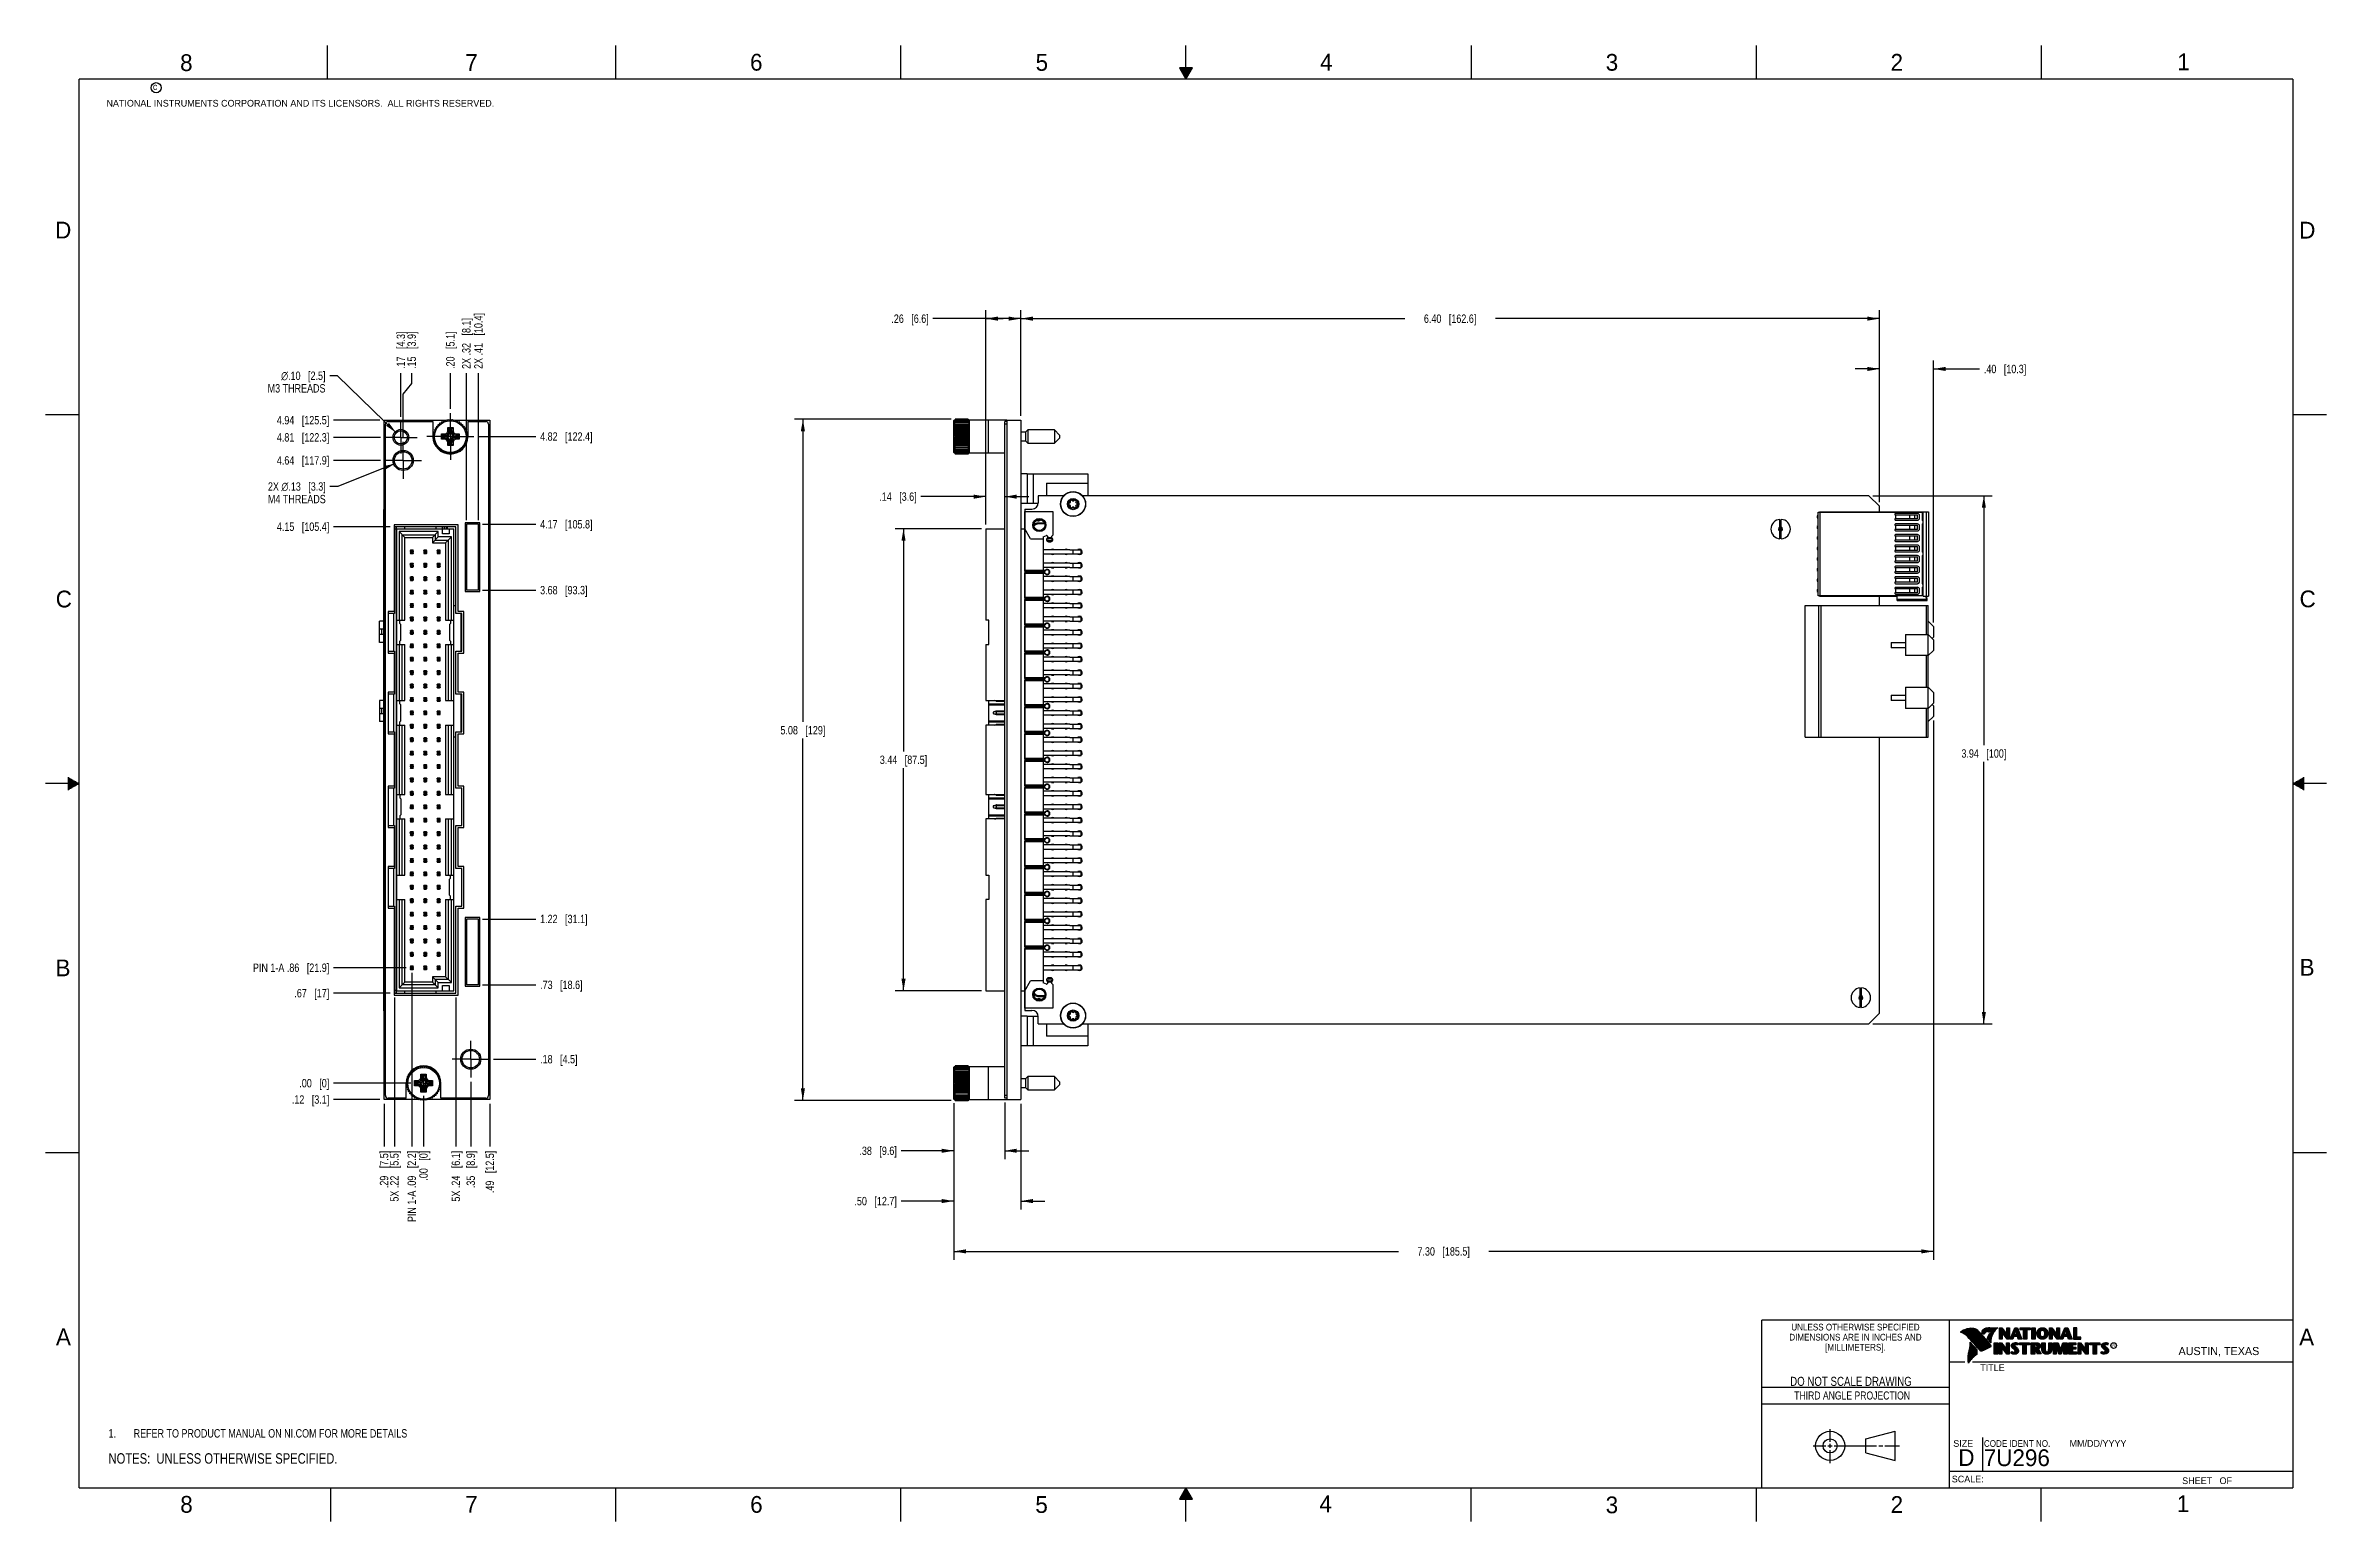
# Model space of a CAD drawing. Header units: inches. Extents: x 0 to 34, y 0 to 22.
import ezdxf

# ---------------------------------------------------------------- set-up
doc = ezdxf.new("R2010")
doc.units = ezdxf.units.IN
doc.header["$LTSCALE"] = 1.87
doc.header["$MEASUREMENT"] = 0
doc.linetypes.add('CENTER', pattern=[0.6, 0.375, -0.075, 0.075, -0.075])
doc.layers.get('0').update_dxf_attribs({"linetype": 'CONTINUOUS'})
for name, color, linetype in [('02___PRT_ALL_AXES', 7, 'CONTINUOUS'), ('DEFAULT_1', 7, 'CENTER'), ('DETAIL', 7, 'CONTINUOUS'), ('DIMENSIONS', 7, 'CONTINUOUS')]:
    doc.layers.add(name, color=color, linetype=linetype)
doc.styles.get("Standard").update_dxf_attribs({"font": 'txt', "width": 0.8})
doc.styles.add('TEXTSTYLE_1', font='gdt', dxfattribs={"width": 0.8})
doc.styles.add('TEXTSTYLE_2', font='txt')
doc.styles.add('TEXTSTYLE_3', font='txt', dxfattribs={"width": 0.9})
doc.dimstyles.new('DIMSTYLE_1', dxfattribs={"dimtxt": 0.125, "dimasz": 0.18, "dimexe": 0.125, "dimexo": 0.0625, "dimgap": 0.0625, "dimtad": 0, "dimtih": 1, "dimtoh": 1, "dimlfac": 0.5, "dimzin": 4, "dimdsep": 46, "dimtxsty": 'STANDARD', "dimblk": '_FILLED', "dimblk1": '_FILLED', "dimblk2": '_FILLED', "dimcen": 0.09, "dimadec": 0, "dimazin": 0, "dimtp": 0.001, "dimtm": 0.001, "dimtfac": 1, "dimtofl": 0, "dimtmove": 0, "dimatfit": 3, "dimldrblk": '_FILLED', "dimfxl": 1, "dimtolj": 1, "dimtzin": 4, "dimarcsym": 0})
doc.dimstyles.new('DIMSTYLE_2', dxfattribs={"dimtxt": 0.125, "dimasz": 0.18, "dimexe": 0.125, "dimexo": 0.0625, "dimgap": 0.03125, "dimtad": 0, "dimtih": 1, "dimtoh": 1, "dimlfac": 0.5, "dimzin": 4, "dimdsep": 46, "dimtxsty": 'STANDARD', "dimblk": '_FILLED', "dimblk1": '_FILLED', "dimblk2": '_FILLED', "dimcen": 0.09, "dimadec": 0, "dimazin": 0, "dimtp": 0.01, "dimtm": 0.01, "dimtfac": 1, "dimtofl": 0, "dimtmove": 0, "dimatfit": 3, "dimldrblk": '_FILLED', "dimfxl": 1, "dimtolj": 1, "dimtzin": 4, "dimarcsym": 0})
doc.dimstyles.new('DIMSTYLE_3', dxfattribs={"dimtxt": 0.125, "dimasz": 0.18, "dimexe": 0.125, "dimexo": 0.0625, "dimgap": 0.09, "dimtad": 0, "dimtih": 1, "dimtoh": 1, "dimlfac": 0.5, "dimzin": 4, "dimdsep": 46, "dimtxsty": 'STANDARD', "dimblk": '_FILLED', "dimblk1": '_FILLED', "dimblk2": '_FILLED', "dimcen": 0.09, "dimadec": 0, "dimazin": 0, "dimtp": 0.01, "dimtm": 0.01, "dimtfac": 1, "dimtofl": 0, "dimtmove": 0, "dimatfit": 2, "dimldrblk": '_FILLED', "dimfxl": 1, "dimtolj": 1, "dimtzin": 4, "dimarcsym": 0})
doc.dimstyles.new('DIMSTYLE_4', dxfattribs={"dimtxt": 0.125, "dimasz": 0.18, "dimexe": 0.125, "dimexo": 0.0625, "dimgap": 0.0625, "dimtad": 0, "dimtih": 1, "dimtoh": 1, "dimlfac": 0.5, "dimzin": 4, "dimdsep": 46, "dimtxsty": 'STANDARD', "dimblk": '_FILLED', "dimblk1": '_FILLED', "dimblk2": '_FILLED', "dimcen": 0.09, "dimadec": 0, "dimazin": 0, "dimtp": 0.01, "dimtm": 0.01, "dimtfac": 1, "dimtofl": 0, "dimtmove": 0, "dimatfit": 3, "dimldrblk": '_FILLED', "dimfxl": 1, "dimtolj": 1, "dimtzin": 4, "dimarcsym": 0})

msp = doc.modelspace()

# ---------------------------------------------------------------- texts
at = {"color": 2, "linetype": 'CONTINUOUS', "line_spacing_factor": 0.9}
for s, insert, char_height, width, attachment_point, style in [('8', (2.005, 21.871), 0.25, 0.25, 1, 'TEXTSTYLE_2'), ('7', (6.256, 21.874), 0.25, 0.25, 1, 'TEXTSTYLE_2'), ('6', (10.501, 21.877), 0.25, 0.25, 1, 'TEXTSTYLE_2'), ('5', (14.758, 21.875), 0.25, 0.25, 1, 'TEXTSTYLE_2'), ('4', (18.998, 21.878), 0.25, 0.25, 1, 'TEXTSTYLE_2'), ('3', (23.257, 21.876), 0.25, 0.25, 1, 'TEXTSTYLE_2'), ('2', (27.503, 21.876), 0.25, 0.25, 1, 'TEXTSTYLE_2'), ('1', (31.778, 21.883), 0.25, 0.25, 1, 'TEXTSTYLE_2'), ('NATIONAL INSTRUMENTS CORPORATION AND ITS LICENSORS.  ALL RIGHTS RESERVED.', (0.907, 21.191), 0.1, 7.3, 1, 'TEXTSTYLE_2'), ('c', (1.599, 21.439), 0.1, 0.1, 1, 'TEXTSTYLE_2'), ('D', (0.142, 19.375), 0.25, 0.25, 1, 'TEXTSTYLE_2'), ('D', (33.595, 19.374), 0.25, 0.25, 1, 'TEXTSTYLE_2'), ('C', (0.151, 13.875), 0.25, 0.25, 1, 'TEXTSTYLE_2'), ('C', (33.6, 13.877), 0.25, 0.25, 1, 'TEXTSTYLE_2'), ('B', (0.148, 8.376), 0.25, 0.25, 1, 'TEXTSTYLE_2'), ('B', (33.601, 8.385), 0.25, 0.25, 1, 'TEXTSTYLE_2'), ('A', (0.154, 2.876), 0.25, 0.25, 1, 'TEXTSTYLE_2'), ('DIMENSIONS ARE IN INCHES AND', (26.98, 2.796), 0.1, 2.52, 2, 'TEXTSTYLE_3'), ('UNLESS OTHERWISE SPECIFIED', (26.98, 2.946), 0.1, 2.34, 2, 'TEXTSTYLE_3'), ('A', (33.594, 2.873), 0.25, 0.25, 1, 'TEXTSTYLE_2'), ('[MILLIMETERS].', (26.98, 2.646), 0.1, 1.26, 2, 'TEXTSTYLE_3'), ('R', (30.808, 2.641), 0.042, 0.04198, 1, 'TEXTSTYLE_2'), ('AUSTIN, TEXAS', (31.796, 2.599), 0.12, 1.56, 1, 'TEXTSTYLE_2'), ('TITLE', (28.84, 2.34), 0.1, 0.5, 1, 'TEXTSTYLE_2'), ('SIZE', (28.438, 1.212), 0.1, 0.4, 1, 'TEXTSTYLE_2'), ('CODE IDENT NO.', (28.895, 1.211), 0.1, 1.26, 1, 'TEXTSTYLE_3'), ('MM/DD/YYYY', (30.172, 1.212), 0.1, 1, 1, 'TEXTSTYLE_2'), ('SCALE:', (28.416, 0.681), 0.1, 0.6, 1, 'TEXTSTYLE_2'), ('8', (2.007, 0.379), 0.25, 0.25, 1, 'TEXTSTYLE_2'), ('7', (6.255, 0.379), 0.25, 0.25, 1, 'TEXTSTYLE_2'), ('6', (10.503, 0.378), 0.25, 0.25, 1, 'TEXTSTYLE_2'), ('5', (14.754, 0.376), 0.25, 0.25, 1, 'TEXTSTYLE_2'), ('4', (18.988, 0.387), 0.25, 0.25, 1, 'TEXTSTYLE_2'), ('3', (23.256, 0.371), 0.25, 0.25, 1, 'TEXTSTYLE_2'), ('2', (27.504, 0.376), 0.25, 0.25, 1, 'TEXTSTYLE_2'), ('1', (31.771, 0.389), 0.25, 0.25, 1, 'TEXTSTYLE_2'), ('SHEET   OF', (31.85, 0.656), 0.1, 1, 1, 'TEXTSTYLE_2')]:
    msp.add_mtext(s, dxfattribs=dict(at, insert=insert, char_height=char_height, width=width, attachment_point=attachment_point, style=style))
at = {"color": 7, "linetype": 'CONTINUOUS', "insert": (26.913, 2.155), "char_height": 0.135, "width": 2.16, "attachment_point": 2, "line_spacing_factor": 0.9}
msp.add_mtext('DO NOT SCALE DRAWING', dxfattribs=at)
at = {"color": 2, "linetype": 'CONTINUOUS', "insert": (26.93, 1.937), "char_height": 0.12, "width": 2.112, "attachment_point": 2, "line_spacing_factor": 0.9}
msp.add_mtext('THIRD ANGLE PROJECTION', dxfattribs=at)
at = {"color": 7, "linetype": 'CONTINUOUS', "char_height": 0.25, "attachment_point": 1, "line_spacing_factor": 0.9, "style": 'TEXTSTYLE_2'}
for s, insert, width in [('D  ', (28.513, 1.076), 0.75), ('7U296', (28.893, 1.074), 1.25)]:
    msp.add_mtext(s, dxfattribs=dict(at, insert=insert, width=width))

# ---------------------------------------------------------------- blocks, each defined once
blk = doc.blocks.new('CUSTOM_NOTE_BL0', base_point=(3.625, 1.312))
at = {"color": 2, "linetype": 'CONTINUOUS', "width": 0.8}
for s, p in [('1.', (0.938, 1.25)), ('REFER TO PRODUCT MANUAL ON NI.COM FOR MORE DETAILS', (1.312, 1.25))]:
    blk.add_text(s, height=0.125, dxfattribs=at).set_placement(p)
blk = doc.blocks.new('_FILLED')
at = {"color": 0, "linetype": 'BYBLOCK'}
blk.add_solid([(0, 0), (-1, 0.17), (-1, -0.17)], dxfattribs=at)
blk = doc.blocks.new('*D0')
at = {"layer": 'DIMENSIONS', "color": 2, "linetype": 'CONTINUOUS'}
for p, q in [((13.539, 6.234), (13.539, 4.65)), ((14.537, 6.226), (14.537, 4.65)), ((13.539, 4.775), (12.752, 4.775)), ((14.537, 4.775), (14.897, 4.775))]:
    blk.add_line(p, q, dxfattribs=at)
at = {"layer": 'DIMENSIONS', "color": 2, "linetype": 'CONTINUOUS', "xscale": 0.18, "yscale": 0.18, "zscale": 0.18}
blk.add_blockref('_FILLED', (13.539, 4.775), dxfattribs=at)
at = {"layer": 'DIMENSIONS', "color": 2, "linetype": 'CONTINUOUS', "xscale": 0.18, "yscale": 0.18, "zscale": 0.18, "rotation": 180}
blk.add_blockref('_FILLED', (14.537, 4.775), dxfattribs=at)
at = {"layer": 'DIMENSIONS', "color": 2, "linetype": 'CONTINUOUS', "insert": (12.689, 4.837), "char_height": 0.125, "width": 1.025, "attachment_point": 3, "line_spacing_factor": 0.9}
blk.add_mtext('.50{\\Ftxt.shx;\\W1.000000;\\H0.125000; }[12.7]', dxfattribs=at)
blk = doc.blocks.new('*D1')
at = {"layer": 'DIMENSIONS', "color": 2, "linetype": 'CONTINUOUS'}
for p, q in [((27.241, 15.29), (29.019, 15.29)), ((28.894, 15.29), (28.894, 11.572)), ((28.894, 7.416), (28.894, 11.322)), ((27.241, 7.416), (29.019, 7.416))]:
    blk.add_line(p, q, dxfattribs=at)
at = {"layer": 'DIMENSIONS', "color": 2, "linetype": 'CONTINUOUS', "xscale": 0.18, "yscale": 0.18, "zscale": 0.18}
for p, rotation in [((28.894, 15.29), 90), ((28.894, 7.416), 270)]:
    blk.add_blockref('_FILLED', p, dxfattribs=dict(at, rotation=rotation))
at = {"layer": 'DIMENSIONS', "color": 2, "linetype": 'CONTINUOUS', "insert": (28.894, 11.51), "char_height": 0.125, "width": 1.025, "attachment_point": 2, "line_spacing_factor": 0.9}
blk.add_mtext('3.94{\\Ftxt.shx;\\W1.000000;\\H0.125000; }[100]', dxfattribs=at)
blk = doc.blocks.new('*D2')
at = {"layer": 'DIMENSIONS', "color": 2, "linetype": 'CONTINUOUS'}
for p, q in [((27.337, 17.18), (26.977, 17.18)), ((27.337, 15.195), (27.337, 17.305)), ((28.144, 13.402), (28.144, 17.305)), ((28.144, 17.18), (28.831, 17.18))]:
    blk.add_line(p, q, dxfattribs=at)
at = {"layer": 'DIMENSIONS', "color": 2, "linetype": 'CONTINUOUS', "xscale": 0.18, "yscale": 0.18, "zscale": 0.18}
blk.add_blockref('_FILLED', (27.337, 17.18), dxfattribs=at)
at = {"layer": 'DIMENSIONS', "color": 2, "linetype": 'CONTINUOUS', "xscale": 0.18, "yscale": 0.18, "zscale": 0.18, "rotation": 180}
blk.add_blockref('_FILLED', (28.144, 17.18), dxfattribs=at)
at = {"layer": 'DIMENSIONS', "color": 2, "linetype": 'CONTINUOUS', "insert": (28.894, 17.242), "char_height": 0.125, "width": 1.025, "attachment_point": 1, "line_spacing_factor": 0.9}
blk.add_mtext('.40{\\Ftxt.shx;\\W1.000000;\\H0.125000; }[10.3]', dxfattribs=at)
blk = doc.blocks.new('*D3')
at = {"layer": 'DIMENSIONS', "color": 2, "linetype": 'CONTINUOUS'}
for p, q in [((14.537, 16.479), (14.537, 18.055)), ((27.337, 15.195), (27.337, 18.055)), ((14.537, 17.93), (20.262, 17.93)), ((27.337, 17.93), (21.612, 17.93))]:
    blk.add_line(p, q, dxfattribs=at)
at = {"layer": 'DIMENSIONS', "color": 2, "linetype": 'CONTINUOUS', "xscale": 0.18, "yscale": 0.18, "zscale": 0.18, "rotation": 180}
blk.add_blockref('_FILLED', (14.537, 17.93), dxfattribs=at)
at = {"layer": 'DIMENSIONS', "color": 2, "linetype": 'CONTINUOUS', "xscale": 0.18, "yscale": 0.18, "zscale": 0.18}
blk.add_blockref('_FILLED', (27.337, 17.93), dxfattribs=at)
at = {"layer": 'DIMENSIONS', "color": 2, "linetype": 'CONTINUOUS', "insert": (20.937, 17.992), "char_height": 0.125, "width": 1.225, "attachment_point": 2, "line_spacing_factor": 0.9}
blk.add_mtext('6.40{\\Ftxt.shx;\\W1.000000;\\H0.125000; }[162.6]', dxfattribs=at)
blk = doc.blocks.new('*D4')
at = {"layer": 'DIMENSIONS', "color": 2, "linetype": 'CONTINUOUS'}
for p, q in [((14.015, 14.861), (14.015, 18.055)), ((14.537, 16.479), (14.537, 18.055)), ((14.276, 17.93), (13.227, 17.93)), ((14.015, 17.93), (14.276, 17.93)), ((14.537, 17.93), (14.276, 17.93))]:
    blk.add_line(p, q, dxfattribs=at)
at = {"layer": 'DIMENSIONS', "color": 2, "linetype": 'CONTINUOUS', "xscale": 0.18, "yscale": 0.18, "zscale": 0.18, "rotation": 180}
blk.add_blockref('_FILLED', (14.015, 17.93), dxfattribs=at)
at = {"layer": 'DIMENSIONS', "color": 2, "linetype": 'CONTINUOUS', "xscale": 0.18, "yscale": 0.18, "zscale": 0.18}
blk.add_blockref('_FILLED', (14.537, 17.93), dxfattribs=at)
at = {"layer": 'DIMENSIONS', "color": 2, "linetype": 'CONTINUOUS', "insert": (13.165, 17.992), "char_height": 0.125, "width": 0.925, "attachment_point": 3, "line_spacing_factor": 0.9}
blk.add_mtext('.26{\\Ftxt.shx;\\W1.000000;\\H0.125000; }[6.6]', dxfattribs=at)
blk = doc.blocks.new('*D5')
at = {"layer": 'DIMENSIONS', "color": 2, "linetype": 'CONTINUOUS'}
for p, q in [((13.952, 14.798), (12.664, 14.798)), ((12.789, 14.798), (12.789, 11.478)), ((12.789, 7.909), (12.789, 11.228)), ((13.952, 7.909), (12.664, 7.909))]:
    blk.add_line(p, q, dxfattribs=at)
at = {"layer": 'DIMENSIONS', "color": 2, "linetype": 'CONTINUOUS', "xscale": 0.18, "yscale": 0.18, "zscale": 0.18}
for p, rotation in [((12.789, 14.798), 90), ((12.789, 7.909), 270)]:
    blk.add_blockref('_FILLED', p, dxfattribs=dict(at, rotation=rotation))
at = {"layer": 'DIMENSIONS', "color": 2, "linetype": 'CONTINUOUS', "insert": (12.789, 11.416), "char_height": 0.125, "width": 1.125, "attachment_point": 2, "line_spacing_factor": 0.9}
blk.add_mtext('3.44{\\Ftxt.shx;\\W1.000000;\\H0.125000; }[87.5]', dxfattribs=at)
blk = doc.blocks.new('*D6')
at = {"layer": 'DIMENSIONS', "color": 2, "linetype": 'CONTINUOUS'}
for p, q in [((13.498, 16.43), (11.164, 16.43)), ((11.289, 16.43), (11.289, 11.919)), ((11.289, 6.275), (11.289, 11.669)), ((13.498, 6.275), (11.164, 6.275))]:
    blk.add_line(p, q, dxfattribs=at)
at = {"layer": 'DIMENSIONS', "color": 2, "linetype": 'CONTINUOUS', "xscale": 0.18, "yscale": 0.18, "zscale": 0.18}
for p, rotation in [((11.289, 16.43), 90), ((11.289, 6.275), 270)]:
    blk.add_blockref('_FILLED', p, dxfattribs=dict(at, rotation=rotation))
at = {"layer": 'DIMENSIONS', "color": 2, "linetype": 'CONTINUOUS', "insert": (11.289, 11.857), "char_height": 0.125, "width": 1.025, "attachment_point": 2, "line_spacing_factor": 0.9}
blk.add_mtext('5.08{\\Ftxt.shx;\\W1.000000;\\H0.125000; }[129]', dxfattribs=at)
blk = doc.blocks.new('*D7')
at = {"layer": 'DIMENSIONS', "color": 2, "linetype": 'CONTINUOUS'}
for p, q in [((14.015, 14.861), (14.015, 15.401)), ((14.015, 15.276), (13.047, 15.276)), ((14.297, 15.276), (14.657, 15.276))]:
    blk.add_line(p, q, dxfattribs=at)
at = {"layer": 'DIMENSIONS', "color": 2, "linetype": 'CONTINUOUS', "xscale": 0.18, "yscale": 0.18, "zscale": 0.18}
blk.add_blockref('_FILLED', (14.015, 15.276), dxfattribs=at)
at = {"layer": 'DIMENSIONS', "color": 2, "linetype": 'CONTINUOUS', "xscale": 0.18, "yscale": 0.18, "zscale": 0.18, "rotation": 180}
blk.add_blockref('_FILLED', (14.297, 15.276), dxfattribs=at)
at = {"layer": 'DIMENSIONS', "color": 2, "linetype": 'CONTINUOUS', "insert": (12.985, 15.339), "char_height": 0.125, "width": 0.925, "attachment_point": 3, "line_spacing_factor": 0.9}
blk.add_mtext('.14{\\Ftxt.shx;\\W1.000000;\\H0.125000; }[3.6]', dxfattribs=at)
blk = doc.blocks.new('*D8')
at = {"layer": 'DIMENSIONS', "color": 2, "linetype": 'CONTINUOUS'}
for p, q in [((28.144, 11.938), (28.144, 3.9)), ((13.539, 6.234), (13.539, 3.9)), ((13.539, 4.025), (20.166, 4.025)), ((28.144, 4.025), (21.516, 4.025))]:
    blk.add_line(p, q, dxfattribs=at)
at = {"layer": 'DIMENSIONS', "color": 2, "linetype": 'CONTINUOUS', "xscale": 0.18, "yscale": 0.18, "zscale": 0.18, "rotation": 180}
blk.add_blockref('_FILLED', (13.539, 4.025), dxfattribs=at)
at = {"layer": 'DIMENSIONS', "color": 2, "linetype": 'CONTINUOUS', "xscale": 0.18, "yscale": 0.18, "zscale": 0.18}
blk.add_blockref('_FILLED', (28.144, 4.025), dxfattribs=at)
at = {"layer": 'DIMENSIONS', "color": 2, "linetype": 'CONTINUOUS', "insert": (20.841, 4.087), "char_height": 0.125, "width": 1.225, "attachment_point": 2, "line_spacing_factor": 0.9}
blk.add_mtext('7.30{\\Ftxt.shx;\\W1.000000;\\H0.125000; }[185.5]', dxfattribs=at)
blk = doc.blocks.new('*D9')
at = {"layer": 'DIMENSIONS', "color": 2, "linetype": 'CONTINUOUS'}
blk.add_line((4.983, 6.288), (4.29, 6.288), dxfattribs=at)
at = {"layer": 'DIMENSIONS', "color": 2, "linetype": 'CONTINUOUS', "insert": (4.228, 6.351), "char_height": 0.125, "width": 0.925, "attachment_point": 3, "line_spacing_factor": 0.9}
blk.add_mtext('.12{\\Ftxt.shx;\\W1.000000;\\H0.125000; }[3.1]', dxfattribs=at)
blk = doc.blocks.new('*D10')
at = {"layer": 'DIMENSIONS', "color": 2, "linetype": 'CONTINUOUS'}
blk.add_line((5.446, 6.532), (4.29, 6.532), dxfattribs=at)
at = {"layer": 'DIMENSIONS', "color": 2, "linetype": 'CONTINUOUS', "insert": (4.228, 6.595), "char_height": 0.125, "width": 0.725, "attachment_point": 3, "line_spacing_factor": 0.9}
blk.add_mtext('.00{\\Ftxt.shx;\\W1.000000;\\H0.125000; }[0]', dxfattribs=at)
blk = doc.blocks.new('*D11')
at = {"layer": 'DIMENSIONS', "color": 2, "linetype": 'CONTINUOUS'}
blk.add_line((5.373, 8.253), (4.29, 8.253), dxfattribs=at)
at = {"layer": 'DIMENSIONS', "color": 2, "linetype": 'CONTINUOUS', "insert": (4.228, 8.316), "char_height": 0.125, "width": 1.825, "attachment_point": 3, "line_spacing_factor": 0.9}
blk.add_mtext('PIN 1-A .86{\\Ftxt.shx;\\W1.000000;\\H0.125000; }[21.9]', dxfattribs=at)
blk = doc.blocks.new('*D12')
at = {"layer": 'DIMENSIONS', "color": 2, "linetype": 'CONTINUOUS'}
blk.add_line((5.459, 8.18), (5.459, 5.587), dxfattribs=at)
at = {"layer": 'DIMENSIONS', "color": 2, "linetype": 'CONTINUOUS', "insert": (5.396, 5.525), "char_height": 0.125, "width": 1.725, "attachment_point": 3, "rotation": 90, "line_spacing_factor": 0.9}
blk.add_mtext('PIN 1-A .09{\\Ftxt.shx;\\W1.000000;\\H0.125000; }[2.2]', dxfattribs=at)
blk = doc.blocks.new('*D13')
at = {"layer": 'DIMENSIONS', "color": 2, "linetype": 'CONTINUOUS'}
blk.add_line((5.634, 6.345), (5.634, 5.587), dxfattribs=at)
at = {"layer": 'DIMENSIONS', "color": 2, "linetype": 'CONTINUOUS', "insert": (5.571, 5.525), "char_height": 0.125, "width": 0.725, "attachment_point": 3, "rotation": 90, "line_spacing_factor": 0.9}
blk.add_mtext('.00{\\Ftxt.shx;\\W1.000000;\\H0.125000; }[0]', dxfattribs=at)
blk = doc.blocks.new('*D14')
at = {"layer": 'DIMENSIONS', "color": 2, "linetype": 'CONTINUOUS'}
blk.add_line((5.046, 6.226), (5.046, 5.587), dxfattribs=at)
at = {"layer": 'DIMENSIONS', "color": 2, "linetype": 'CONTINUOUS', "insert": (4.983, 5.525), "char_height": 0.125, "width": 0.925, "attachment_point": 3, "rotation": 90, "line_spacing_factor": 0.9}
blk.add_mtext('.29{\\Ftxt.shx;\\W1.000000;\\H0.125000; }[7.5]', dxfattribs=at)
blk = doc.blocks.new('*D15')
at = {"layer": 'DIMENSIONS', "color": 2, "linetype": 'CONTINUOUS'}
blk.add_line((6.622, 6.226), (6.622, 5.587), dxfattribs=at)
at = {"layer": 'DIMENSIONS', "color": 2, "linetype": 'CONTINUOUS', "insert": (6.559, 5.525), "char_height": 0.125, "width": 1.025, "attachment_point": 3, "rotation": 90, "line_spacing_factor": 0.9}
blk.add_mtext('.49{\\Ftxt.shx;\\W1.000000;\\H0.125000; }[12.5]', dxfattribs=at)
blk = doc.blocks.new('*D16')
at = {"layer": 'DIMENSIONS', "color": 2, "linetype": 'CONTINUOUS'}
blk.add_line((6.338, 6.553), (6.338, 5.587), dxfattribs=at)
at = {"layer": 'DIMENSIONS', "color": 2, "linetype": 'CONTINUOUS', "insert": (6.275, 5.525), "char_height": 0.125, "width": 0.925, "attachment_point": 3, "rotation": 90, "line_spacing_factor": 0.9}
blk.add_mtext('.35{\\Ftxt.shx;\\W1.000000;\\H0.125000; }[8.9]', dxfattribs=at)
blk = doc.blocks.new('*D17')
at = {"layer": 'DIMENSIONS', "color": 2, "linetype": 'CONTINUOUS'}
blk.add_line((5.2, 7.812), (5.2, 5.587), dxfattribs=at)
at = {"layer": 'DIMENSIONS', "color": 2, "linetype": 'CONTINUOUS', "insert": (5.137, 5.525), "char_height": 0.125, "width": 1.225, "attachment_point": 3, "rotation": 90, "line_spacing_factor": 0.9}
blk.add_mtext('5X .22{\\Ftxt.shx;\\W1.000000;\\H0.125000; }[5.5]', dxfattribs=at)
blk = doc.blocks.new('*D18')
at = {"layer": 'DIMENSIONS', "color": 2, "linetype": 'CONTINUOUS'}
blk.add_line((6.116, 7.812), (6.116, 5.587), dxfattribs=at)
at = {"layer": 'DIMENSIONS', "color": 2, "linetype": 'CONTINUOUS', "insert": (6.053, 5.525), "char_height": 0.125, "width": 1.225, "attachment_point": 3, "rotation": 90, "line_spacing_factor": 0.9}
blk.add_mtext('5X .24{\\Ftxt.shx;\\W1.000000;\\H0.125000; }[6.1]', dxfattribs=at)
blk = doc.blocks.new('*D19')
at = {"layer": 'DIMENSIONS', "color": 2, "linetype": 'CONTINUOUS'}
blk.add_line((6.675, 6.89), (7.309, 6.89), dxfattribs=at)
at = {"layer": 'DIMENSIONS', "color": 2, "linetype": 'CONTINUOUS', "insert": (7.372, 6.953), "char_height": 0.125, "width": 0.925, "attachment_point": 1, "line_spacing_factor": 0.9}
blk.add_mtext('.18{\\Ftxt.shx;\\W1.000000;\\H0.125000; }[4.5]', dxfattribs=at)
blk = doc.blocks.new('*D20')
at = {"layer": 'DIMENSIONS', "color": 2, "linetype": 'CONTINUOUS'}
blk.add_line((6.514, 7.998), (7.309, 7.998), dxfattribs=at)
at = {"layer": 'DIMENSIONS', "color": 2, "linetype": 'CONTINUOUS', "insert": (7.372, 8.061), "char_height": 0.125, "width": 1.025, "attachment_point": 1, "line_spacing_factor": 0.9}
blk.add_mtext('.73{\\Ftxt.shx;\\W1.000000;\\H0.125000; }[18.6]', dxfattribs=at)
blk = doc.blocks.new('*D21')
at = {"layer": 'DIMENSIONS', "color": 2, "linetype": 'CONTINUOUS'}
blk.add_line((6.514, 8.98), (7.309, 8.98), dxfattribs=at)
at = {"layer": 'DIMENSIONS', "color": 2, "linetype": 'CONTINUOUS', "insert": (7.372, 9.043), "char_height": 0.125, "width": 1.125, "attachment_point": 1, "line_spacing_factor": 0.9}
blk.add_mtext('1.22{\\Ftxt.shx;\\W1.000000;\\H0.125000; }[31.1]', dxfattribs=at)
blk = doc.blocks.new('*D22')
at = {"layer": 'DIMENSIONS', "color": 2, "linetype": 'CONTINUOUS'}
blk.add_line((6.514, 13.882), (7.309, 13.882), dxfattribs=at)
at = {"layer": 'DIMENSIONS', "color": 2, "linetype": 'CONTINUOUS', "insert": (7.372, 13.945), "char_height": 0.125, "width": 1.125, "attachment_point": 1, "line_spacing_factor": 0.9}
blk.add_mtext('3.68{\\Ftxt.shx;\\W1.000000;\\H0.125000; }[93.3]', dxfattribs=at)
blk = doc.blocks.new('*D23')
at = {"layer": 'DIMENSIONS', "color": 2, "linetype": 'CONTINUOUS'}
blk.add_line((6.514, 14.864), (7.309, 14.864), dxfattribs=at)
at = {"layer": 'DIMENSIONS', "color": 2, "linetype": 'CONTINUOUS', "insert": (7.372, 14.927), "char_height": 0.125, "width": 1.225, "attachment_point": 1, "line_spacing_factor": 0.9}
blk.add_mtext('4.17{\\Ftxt.shx;\\W1.000000;\\H0.125000; }[105.8]', dxfattribs=at)
blk = doc.blocks.new('*D24')
at = {"layer": 'DIMENSIONS', "color": 2, "linetype": 'CONTINUOUS'}
blk.add_line((5.137, 14.828), (4.29, 14.828), dxfattribs=at)
at = {"layer": 'DIMENSIONS', "color": 2, "linetype": 'CONTINUOUS', "insert": (4.228, 14.891), "char_height": 0.125, "width": 1.225, "attachment_point": 3, "line_spacing_factor": 0.9}
blk.add_mtext('4.15{\\Ftxt.shx;\\W1.000000;\\H0.125000; }[105.4]', dxfattribs=at)
blk = doc.blocks.new('*D25')
at = {"layer": 'DIMENSIONS', "color": 2, "linetype": 'CONTINUOUS'}
blk.add_line((4.992, 15.816), (4.29, 15.816), dxfattribs=at)
at = {"layer": 'DIMENSIONS', "color": 2, "linetype": 'CONTINUOUS', "insert": (4.228, 15.879), "char_height": 0.125, "width": 1.225, "attachment_point": 3, "line_spacing_factor": 0.9}
blk.add_mtext('4.64{\\Ftxt.shx;\\W1.000000;\\H0.125000; }[117.9]', dxfattribs=at)
blk = doc.blocks.new('*D26')
at = {"layer": 'DIMENSIONS', "color": 2, "linetype": 'CONTINUOUS'}
blk.add_line((4.99, 16.16), (4.29, 16.16), dxfattribs=at)
at = {"layer": 'DIMENSIONS', "color": 2, "linetype": 'CONTINUOUS', "insert": (4.228, 16.223), "char_height": 0.125, "width": 1.225, "attachment_point": 3, "line_spacing_factor": 0.9}
blk.add_mtext('4.81{\\Ftxt.shx;\\W1.000000;\\H0.125000; }[122.3]', dxfattribs=at)
blk = doc.blocks.new('*D27')
at = {"layer": 'DIMENSIONS', "color": 2, "linetype": 'CONTINUOUS'}
blk.add_line((4.983, 16.416), (4.29, 16.416), dxfattribs=at)
at = {"layer": 'DIMENSIONS', "color": 2, "linetype": 'CONTINUOUS', "insert": (4.228, 16.479), "char_height": 0.125, "width": 1.225, "attachment_point": 3, "line_spacing_factor": 0.9}
blk.add_mtext('4.94{\\Ftxt.shx;\\W1.000000;\\H0.125000; }[125.5]', dxfattribs=at)
blk = doc.blocks.new('*D28')
at = {"layer": 'DIMENSIONS', "color": 2, "linetype": 'CONTINUOUS'}
blk.add_line((6.445, 16.172), (7.309, 16.172), dxfattribs=at)
at = {"layer": 'DIMENSIONS', "color": 2, "linetype": 'CONTINUOUS', "insert": (7.372, 16.235), "char_height": 0.125, "width": 1.225, "attachment_point": 1, "line_spacing_factor": 0.9}
blk.add_mtext('4.82{\\Ftxt.shx;\\W1.000000;\\H0.125000; }[122.4]', dxfattribs=at)
blk = doc.blocks.new('*D29')
at = {"layer": 'DIMENSIONS', "color": 2, "linetype": 'CONTINUOUS'}
for p, q in [((5.209, 15.768), (4.356, 15.427)), ((4.356, 15.427), (4.239, 15.427))]:
    blk.add_line(p, q, dxfattribs=at)
at = {"layer": 'DIMENSIONS', "color": 2, "linetype": 'CONTINUOUS', "xscale": 0.18, "yscale": 0.18, "zscale": 0.18, "rotation": 21.7801357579}
blk.add_blockref('_FILLED', (5.209, 15.768), dxfattribs=at)
at = {"layer": 'DIMENSIONS', "color": 2, "linetype": 'CONTINUOUS', "insert": (4.176, 15.49), "char_height": 0.125, "width": 1.39167, "attachment_point": 3, "line_spacing_factor": 0.9}
blk.add_mtext('2X \\Fgdt;{\\Fgdt;n}\\Ftxt;.13{\\Ftxt.shx;\\W1.000000;\\H0.125000; }[3.3]\\PM4 THREADS', dxfattribs=at)
blk = doc.blocks.new('*D30')
at = {"layer": 'DIMENSIONS', "color": 2, "linetype": 'CONTINUOUS'}
for p, q in [((4.352, 17.078), (4.235, 17.078)), ((5.226, 16.229), (4.352, 17.078))]:
    blk.add_line(p, q, dxfattribs=at)
at = {"layer": 'DIMENSIONS', "color": 2, "linetype": 'CONTINUOUS', "xscale": 0.18, "yscale": 0.18, "zscale": 0.18, "rotation": 315.804439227}
blk.add_blockref('_FILLED', (5.226, 16.229), dxfattribs=at)
at = {"layer": 'DIMENSIONS', "color": 2, "linetype": 'CONTINUOUS', "insert": (4.172, 17.141), "char_height": 0.125, "width": 1.09167, "attachment_point": 3, "line_spacing_factor": 0.9, "style": 'TEXTSTYLE_1'}
blk.add_mtext('{\\Fgdt;n}\\Ftxt;.10{\\Ftxt.shx;\\W1.000000;\\H0.125000; }[2.5]\\PM3 THREADS', dxfattribs=at)
blk = doc.blocks.new('*D31')
at = {"layer": 'DIMENSIONS', "color": 2, "linetype": 'CONTINUOUS'}
for p, q in [((13.539, 6.234), (13.539, 5.4)), ((14.297, 6.246), (14.297, 5.4)), ((13.539, 5.525), (12.752, 5.525)), ((14.297, 5.525), (14.657, 5.525))]:
    blk.add_line(p, q, dxfattribs=at)
at = {"layer": 'DIMENSIONS', "color": 2, "linetype": 'CONTINUOUS', "xscale": 0.18, "yscale": 0.18, "zscale": 0.18}
blk.add_blockref('_FILLED', (13.539, 5.525), dxfattribs=at)
at = {"layer": 'DIMENSIONS', "color": 2, "linetype": 'CONTINUOUS', "xscale": 0.18, "yscale": 0.18, "zscale": 0.18, "rotation": 180}
blk.add_blockref('_FILLED', (14.297, 5.525), dxfattribs=at)
at = {"layer": 'DIMENSIONS', "color": 2, "linetype": 'CONTINUOUS', "insert": (12.689, 5.587), "char_height": 0.125, "width": 0.925, "attachment_point": 3, "line_spacing_factor": 0.9}
blk.add_mtext('.38{\\Ftxt.shx;\\W1.000000;\\H0.125000; }[9.6]', dxfattribs=at)
blk = doc.blocks.new('*D32')
at = {"layer": 'DIMENSIONS', "color": 2, "linetype": 'CONTINUOUS'}
blk.add_line((5.137, 7.874), (4.29, 7.874), dxfattribs=at)
at = {"layer": 'DIMENSIONS', "color": 2, "linetype": 'CONTINUOUS', "insert": (4.228, 7.937), "char_height": 0.125, "width": 0.825, "attachment_point": 3, "line_spacing_factor": 0.9}
blk.add_mtext('.67{\\Ftxt.shx;\\W1.000000;\\H0.125000; }[17]', dxfattribs=at)
blk = doc.blocks.new('*D33')
at = {"layer": 'DIMENSIONS', "color": 2, "linetype": 'CONTINUOUS'}
blk.add_line((5.296, 16.466), (5.296, 17.117), dxfattribs=at)
at = {"layer": 'DIMENSIONS', "color": 2, "linetype": 'CONTINUOUS', "insert": (5.233, 17.18), "char_height": 0.125, "width": 0.925, "attachment_point": 1, "rotation": 90, "line_spacing_factor": 0.9}
blk.add_mtext('.17{\\Ftxt.shx;\\W1.000000;\\H0.125000; }[4.3]', dxfattribs=at)
blk = doc.blocks.new('*D34')
at = {"layer": 'DIMENSIONS', "color": 2, "linetype": 'CONTINUOUS'}
for p, q in [((5.457, 16.962), (5.457, 17.117)), ((5.33, 16.804), (5.457, 16.962)), ((5.33, 16.154), (5.33, 16.804))]:
    blk.add_line(p, q, dxfattribs=at)
at = {"layer": 'DIMENSIONS', "color": 2, "linetype": 'CONTINUOUS', "insert": (5.394, 17.18), "char_height": 0.125, "width": 0.925, "attachment_point": 1, "rotation": 90, "line_spacing_factor": 0.9}
blk.add_mtext('.15{\\Ftxt.shx;\\W1.000000;\\H0.125000; }[3.9]', dxfattribs=at)
blk = doc.blocks.new('*D35')
at = {"layer": 'DIMENSIONS', "color": 2, "linetype": 'CONTINUOUS'}
blk.add_line((6.034, 16.584), (6.034, 17.117), dxfattribs=at)
at = {"layer": 'DIMENSIONS', "color": 2, "linetype": 'CONTINUOUS', "insert": (5.971, 17.18), "char_height": 0.125, "width": 0.925, "attachment_point": 1, "rotation": 90, "line_spacing_factor": 0.9}
blk.add_mtext('.20{\\Ftxt.shx;\\W1.000000;\\H0.125000; }[5.1]', dxfattribs=at)
blk = doc.blocks.new('*D36')
at = {"layer": 'DIMENSIONS', "color": 2, "linetype": 'CONTINUOUS'}
blk.add_line((6.272, 14.927), (6.272, 17.117), dxfattribs=at)
at = {"layer": 'DIMENSIONS', "color": 2, "linetype": 'CONTINUOUS', "insert": (6.209, 17.18), "char_height": 0.125, "width": 1.225, "attachment_point": 1, "rotation": 90, "line_spacing_factor": 0.9}
blk.add_mtext('2X .32{\\Ftxt.shx;\\W1.000000;\\H0.125000; }[8.1]', dxfattribs=at)
blk = doc.blocks.new('*D37')
at = {"layer": 'DIMENSIONS', "color": 2, "linetype": 'CONTINUOUS'}
blk.add_line((6.452, 14.927), (6.452, 17.117), dxfattribs=at)
at = {"layer": 'DIMENSIONS', "color": 2, "linetype": 'CONTINUOUS', "insert": (6.389, 17.18), "char_height": 0.125, "width": 1.325, "attachment_point": 1, "rotation": 90, "line_spacing_factor": 0.9}
blk.add_mtext('2X .41{\\Ftxt.shx;\\W1.000000;\\H0.125000; }[10.4]', dxfattribs=at)
blk = doc.blocks.new('NOTES_HEADER_BL1', base_point=(3.1215, 0.9375))
at = {"layer": 'DETAIL', "color": 2, "linetype": 'CONTINUOUS', "width": 0.8}
blk.add_text('NOTES:  UNLESS OTHERWISE SPECIFIED.', height=0.156, dxfattribs=at).set_placement((0.9375, 0.8595))

# ---------------------------------------------------------------- dimensions: what is measured, and where the dimension line sits
at = {"layer": 'DIMENSIONS', "color": 2, "linetype": 'CONTINUOUS'}
for feature_location, offset, dtype, origin, text, picture, middle in [((6.452, 14.927), (0, 2.19), 1, (5.634, 14.864), '2X <>', '*D37', (6.452, 17.842)), ((6.272, 14.927), (0, 2.19), 1, (5.634, 14.864), '2X <>', '*D36', (6.272, 17.792)), ((5.373, 8.253), (-1.082, 0), 0, (5.435, 6.532), 'PIN 1-A <>', '*D11', (3.315, 8.253)), ((5.459, 8.18), (0, -2.593), 1, (5.634, 6.407), 'PIN 1-A <>', '*D12', (5.459, 4.662)), ((5.2, 7.812), (0, -2.224), 1, (5.634, 7.874), '5X <>', '*D17', (5.2, 4.912)), ((6.116, 7.812), (0, -2.224), 1, (5.634, 7.874), '5X <>', '*D18', (6.116, 4.912))]:
    dim = msp.add_ordinate_dim(feature_location=feature_location, offset=offset, dtype=dtype, origin=origin, text=text, dimstyle='DIMSTYLE_2', dxfattribs=at)
    dim.commit()
    dim.dimension.update_dxf_attribs({"geometry": picture, "text_midpoint": middle})
for feature_location, offset, dtype, origin, picture, middle in [((5.296, 16.466), (0, 0.651), 1, (5.634, 16.403), '*D33', (5.296, 17.642)), ((5.33, 16.154), (0.127, 0.963), 0, (5.634, 16.091), '*D34', (5.457, 17.642)), ((6.034, 16.584), (0, 0.533), 1, (5.634, 16.521), '*D35', (6.034, 17.642)), ((4.983, 16.416), (-0.693, 0), 0, (5.046, 6.532), '*D27', (3.615, 16.416)), ((4.99, 16.16), (-0.7, 0), 0, (5.053, 6.532), '*D26', (3.615, 16.16)), ((6.445, 16.172), (0.864, 0), 0, (6.383, 6.532), '*D28', (7.984, 16.172)), ((4.992, 15.816), (-0.702, 0), 0, (5.055, 6.532), '*D25', (3.615, 15.816)), ((5.137, 14.828), (-0.847, 0), 0, (5.2, 6.532), '*D24', (3.615, 14.828)), ((6.514, 14.864), (0.795, 0), 0, (6.452, 6.532), '*D23', (7.984, 14.864)), ((6.514436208, 13.88242629), (0.795, 0), 0, (6.451936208, 6.53242629), '*D22', (7.934436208, 13.88242629)), ((6.514, 8.98), (0.795, 0), 0, (6.452, 6.532), '*D21', (7.934, 8.98)), ((5.137, 7.874), (-0.847, 0), 0, (5.2, 6.532), '*D32', (3.815, 7.874)), ((6.514, 7.998), (0.795, 0), 0, (6.452, 6.532), '*D20', (7.884, 7.998)), ((6.675, 6.89), (0.634, 0), 0, (6.613, 6.532), '*D19', (7.834, 6.89)), ((4.983, 6.288), (-0.693, 0), 0, (5.509, 6.532), '*D9', (3.765, 6.288)), ((5.446428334, 6.53242629), (-1.15607681, 0), 0, (5.508928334, 6.53242629), '*D10', (3.865351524, 6.53242629)), ((6.338, 6.553), (0, -0.965), 1, (5.634, 6.615), '*D16', (6.338, 5.062)), ((5.046, 6.226), (0, -0.638), 1, (5.634, 6.288), '*D14', (5.046, 5.062)), ((5.633936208, 6.344918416), (0, -0.757472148), 1, (5.633936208, 6.407418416), '*D13', (5.633936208, 5.162446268)), ((6.622, 6.226), (0, -0.638), 1, (5.634, 6.288), '*D15', (6.622, 5.012))]:
    dim = msp.add_ordinate_dim(feature_location=feature_location, offset=offset, dtype=dtype, origin=origin, dimstyle='DIMSTYLE_2', dxfattribs=at)
    dim.commit()
    dim.dimension.update_dxf_attribs({"geometry": picture, "text_midpoint": middle})
for base, p1, p2, angle, dimstyle, picture, middle in [((14.015, 17.93), (14.537, 16.416), (14.015, 14.798), 180, 'DIMSTYLE_1', '*D4', (12.702, 17.93)), ((11.289, 6.275), (13.56, 16.43), (13.56, 6.275), 270, 'DIMSTYLE_1', '*D6', (11.289, 11.794)), ((28.894, 15.29), (27.179, 7.416), (27.179, 15.29), 90, 'DIMSTYLE_1', '*D1', (28.894, 11.447)), ((12.789, 7.909), (14.015, 14.798), (14.015, 7.909), 270, 'DIMSTYLE_1', '*D5', (12.789, 11.353)), ((13.539, 5.525), (14.297, 6.308), (13.539, 6.296), 180, 'DIMSTYLE_4', '*D31', (12.227, 5.525))]:
    dim = msp.add_linear_dim(base=base, p1=p1, p2=p2, angle=angle, dimstyle=dimstyle, dxfattribs=at)
    dim.commit()
    dim.dimension.update_dxf_attribs({"geometry": picture, "text_midpoint": middle, "dimtype": 160})
for base, p1, p2, picture, middle in [((27.337, 17.93), (14.537, 16.416), (27.337, 15.132), '*D3', (20.937, 17.93)), ((28.144, 17.18), (27.337, 15.132), (28.144, 13.339), '*D2', (29.406, 17.18)), ((14.297, 15.276), (14.015, 14.798), (14.297, 16.356), '*D7', (12.522, 15.276)), ((28.144, 4.025), (13.539, 6.296), (28.144, 12.001), '*D8', (20.841, 4.025)), ((14.537, 4.775), (13.539, 6.296), (14.537, 6.288), '*D0', (12.177, 4.775))]:
    dim = msp.add_linear_dim(base=base, p1=p1, p2=p2, dimstyle='DIMSTYLE_1', dxfattribs=at)
    dim.commit()
    dim.dimension.update_dxf_attribs({"geometry": picture, "text_midpoint": middle, "dimtype": 160})
for p1, p2, text, picture, middle in [((5.226, 16.229), (5.366, 16.092), '%%c<>\\PM3 THREADS', '*D30', (3.626, 16.969)), ((5.209, 15.768), (5.451, 15.865), '2X %%c<>\\PM4 THREADS', '*D29', (3.48, 15.318))]:
    dim = msp.add_diameter_dim_2p(p1=p1, p2=p2, text=text, dimstyle='DIMSTYLE_3', override={"dimpost": '<>'}, dxfattribs=at)
    dim.commit()
    dim.dimension.update_dxf_attribs({"geometry": picture, "text_midpoint": middle, "dimtype": 163})

# ---------------------------------------------------------------- linework, layer by layer
at = {"color": 2, "linetype": 'CONTINUOUS'}
for p, q in [((4.2, 21.5), (4.2, 22)), ((8.5, 21.5), (8.5, 22)), ((12.75, 21.5), (12.75, 22)), ((17, 21.5), (17, 22)), ((21.25, 22), (21.25, 21.5)), ((25.5, 22), (25.5, 21.5)), ((29.75, 22), (29.75, 21.5)), ((16.902, 21.67), (17, 21.5)), ((17.098, 21.67), (16.902, 21.67)), ((16.908, 21.66), (17.092, 21.66)), ((16.913, 21.65), (17.087, 21.65)), ((16.919, 21.64), (17.081, 21.64)), ((16.925, 21.63), (17.075, 21.63)), ((16.931, 21.62), (17.069, 21.62)), ((16.937, 21.61), (17.064, 21.61)), ((16.942, 21.6), (17.058, 21.6)), ((16.948, 21.59), (17.052, 21.59)), ((16.954, 21.58), (17.046, 21.58)), ((16.96, 21.57), (17.04, 21.57)), ((16.965, 21.56), (17.035, 21.56)), ((16.971, 21.55), (17.029, 21.55)), ((16.977, 21.54), (17.023, 21.54)), ((16.983, 21.53), (17.017, 21.53)), ((16.988, 21.52), (17.012, 21.52)), ((16.994, 21.51), (17.006, 21.51)), ((17, 21.5), (17.098, 21.67)), ((0, 16.5), (0.5, 16.5)), ((33.5, 16.5), (34, 16.5)), ((0.5, 11), (0, 11)), ((0.33, 11.09), (0.344, 11.09)), ((0.33, 11.08), (0.361, 11.08)), ((0.33, 11.07), (0.379, 11.07)), ((0.33, 11.06), (0.396, 11.06)), ((0.33, 11.05), (0.413, 11.05)), ((0.33, 11.04), (0.431, 11.04)), ((0.33, 11.03), (0.448, 11.03)), ((0.33, 11.02), (0.465, 11.02)), ((0.33, 11.01), (0.483, 11.01)), ((0.33, 10.99), (0.483, 10.99)), ((0.33, 10.98), (0.465, 10.98)), ((0.33, 10.97), (0.448, 10.97)), ((0.33, 10.96), (0.431, 10.96)), ((0.33, 10.95), (0.413, 10.95)), ((0.33, 10.94), (0.396, 10.94)), ((0.33, 10.93), (0.379, 10.93)), ((0.33, 10.92), (0.361, 10.92)), ((0.33, 10.91), (0.344, 10.91)), ((34, 11), (33.5, 11)), ((33.517, 11.01), (33.67, 11.01)), ((33.517, 10.99), (33.67, 10.99)), ((33.535, 11.02), (33.67, 11.02)), ((33.535, 10.98), (33.67, 10.98)), ((33.552, 11.03), (33.67, 11.03)), ((33.552, 10.97), (33.67, 10.97)), ((33.569, 11.04), (33.67, 11.04)), ((33.569, 10.96), (33.67, 10.96)), ((33.587, 11.05), (33.67, 11.05)), ((33.587, 10.95), (33.67, 10.95)), ((33.604, 11.06), (33.67, 11.06)), ((33.604, 10.94), (33.67, 10.94)), ((33.621, 11.07), (33.67, 11.07)), ((33.621, 10.93), (33.67, 10.93)), ((33.639, 11.08), (33.67, 11.08)), ((33.639, 10.92), (33.67, 10.92)), ((33.656, 11.09), (33.67, 11.09)), ((33.656, 10.91), (33.67, 10.91)), ((0, 5.5), (0.5, 5.5)), ((33.5, 5.5), (34, 5.5)), ((28.556, 2.822), (28.556, 2.825)), ((28.563, 2.819), (28.563, 2.829)), ((28.57, 2.817), (28.57, 2.833)), ((28.577, 2.814), (28.577, 2.837)), ((28.583, 2.811), (28.583, 2.841)), ((28.59, 2.807), (28.59, 2.845)), ((28.597, 2.803), (28.597, 2.848)), ((28.604, 2.799), (28.604, 2.851)), ((28.611, 2.795), (28.611, 2.854)), ((28.618, 2.791), (28.618, 2.856)), ((28.625, 2.786), (28.625, 2.858)), ((28.632, 2.78), (28.632, 2.861)), ((28.638, 2.775), (28.638, 2.863)), ((28.645, 2.769), (28.645, 2.864)), ((28.652, 2.762), (28.652, 2.866)), ((28.659, 2.755), (28.659, 2.868)), ((28.666, 2.747), (28.666, 2.869)), ((28.673, 2.74), (28.673, 2.871)), ((28.68, 2.732), (28.68, 2.872)), ((28.686, 2.725), (28.686, 2.873)), ((28.693, 2.717), (28.693, 2.873)), ((28.7, 2.709), (28.7, 2.873)), ((28.707, 2.701), (28.707, 2.873)), ((28.714, 2.694), (28.714, 2.873)), ((28.721, 2.686), (28.721, 2.872)), ((28.728, 2.678), (28.728, 2.872)), ((28.735, 2.67), (28.735, 2.87)), ((28.741, 2.661), (28.741, 2.869)), ((28.748, 2.653), (28.748, 2.868)), ((28.755, 2.645), (28.755, 2.866)), ((28.762, 2.637), (28.762, 2.864)), ((28.769, 2.629), (28.769, 2.861)), ((28.776, 2.621), (28.776, 2.858)), ((28.783, 2.614), (28.783, 2.854)), ((28.789, 2.606), (28.789, 2.85)), ((28.796, 2.598), (28.796, 2.845)), ((28.803, 2.591), (28.803, 2.839)), ((28.81, 2.584), (28.81, 2.833)), ((28.817, 2.576), (28.817, 2.825)), ((28.824, 2.569), (28.824, 2.818)), ((28.831, 2.562), (28.831, 2.811)), ((28.837, 2.556), (28.837, 2.804)), ((28.844, 2.55), (28.844, 2.797)), ((28.851, 2.547), (28.851, 2.789)), ((28.858, 2.547), (28.858, 2.782)), ((28.886, 2.792), (28.863, 2.819)), ((28.865, 2.548), (28.865, 2.775)), ((28.888, 2.798), (28.868, 2.821)), ((28.872, 2.817), (28.872, 2.834)), ((28.872, 2.551), (28.872, 2.768)), ((28.879, 2.809), (28.879, 2.846)), ((28.879, 2.554), (28.879, 2.76)), ((28.886, 2.801), (28.886, 2.854)), ((28.886, 2.557), (28.886, 2.752)), ((28.892, 2.8), (28.892, 2.859)), ((28.892, 2.56), (28.892, 2.744)), ((28.899, 2.804), (28.899, 2.863)), ((28.899, 2.563), (28.899, 2.736)), ((28.906, 2.809), (28.906, 2.867)), ((28.906, 2.566), (28.906, 2.727)), ((28.913, 2.815), (28.913, 2.87)), ((28.92, 2.822), (28.92, 2.872)), ((28.927, 2.828), (28.927, 2.874)), ((28.934, 2.831), (28.934, 2.875)), ((28.94, 2.833), (28.94, 2.876)), ((28.962, 2.705), (28.944, 2.726)), ((28.947, 2.834), (28.947, 2.877)), ((28.966, 2.708), (28.95, 2.726)), ((28.954, 2.833), (28.954, 2.878)), ((28.954, 2.721), (28.954, 2.736)), ((28.961, 2.831), (28.961, 2.879)), ((28.961, 2.713), (28.961, 2.752)), ((28.968, 2.829), (28.968, 2.879)), ((28.968, 2.705), (28.968, 2.77)), ((28.975, 2.828), (28.975, 2.88)), ((28.975, 2.697), (28.975, 2.782)), ((28.982, 2.828), (28.982, 2.88)), ((28.982, 2.689), (28.982, 2.789)), ((28.984, 2.885), (29.101, 2.887)), ((28.985, 2.88), (29.088, 2.882)), ((28.988, 2.828), (28.988, 2.88)), ((28.988, 2.681), (28.988, 2.792)), ((28.995, 2.828), (28.995, 2.88)), ((28.995, 2.7), (28.995, 2.794)), ((29.002, 2.826), (29.002, 2.88)), ((29.002, 2.745), (29.002, 2.795)), ((29.009, 2.822), (29.009, 2.881)), ((29.009, 2.764), (29.009, 2.795)), ((29.016, 2.781), (29.016, 2.881)), ((29.023, 2.795), (29.023, 2.881)), ((29.03, 2.807), (29.03, 2.881)), ((29.037, 2.819), (29.037, 2.881)), ((29.043, 2.829), (29.043, 2.881)), ((29.05, 2.839), (29.05, 2.881)), ((29.057, 2.848), (29.057, 2.881)), ((29.064, 2.856), (29.064, 2.881)), ((29.071, 2.864), (29.071, 2.881)), ((29.078, 2.871), (29.078, 2.882)), ((29.126, 2.885), (29.162, 2.885)), ((29.126, 2.717), (29.126, 2.885)), ((29.131, 2.88), (29.16, 2.88)), ((29.131, 2.722), (29.131, 2.88)), ((29.16, 2.722), (29.131, 2.722)), ((29.139, 2.722), (29.139, 2.88)), ((29.146, 2.722), (29.146, 2.88)), ((29.153, 2.722), (29.153, 2.88)), ((29.16, 2.88), (29.24, 2.775)), ((29.16, 2.83), (29.16, 2.88)), ((29.244, 2.722), (29.16, 2.83)), ((29.16, 2.83), (29.16, 2.722)), ((29.162, 2.885), (29.235, 2.789)), ((29.241, 2.717), (29.165, 2.816)), ((29.165, 2.816), (29.165, 2.717)), ((29.166, 2.822), (29.166, 2.872)), ((29.173, 2.814), (29.173, 2.863)), ((29.18, 2.805), (29.18, 2.854)), ((29.186, 2.796), (29.186, 2.845)), ((29.193, 2.787), (29.193, 2.837)), ((29.2, 2.779), (29.2, 2.828)), ((29.207, 2.77), (29.207, 2.819)), ((29.213, 2.761), (29.213, 2.81)), ((29.22, 2.752), (29.22, 2.801)), ((29.227, 2.744), (29.227, 2.792)), ((29.233, 2.735), (29.233, 2.784)), ((29.235, 2.885), (29.275, 2.885)), ((29.235, 2.789), (29.235, 2.885)), ((29.24, 2.88), (29.27, 2.88)), ((29.24, 2.775), (29.24, 2.88)), ((29.24, 2.726), (29.24, 2.775)), ((29.27, 2.722), (29.244, 2.722)), ((29.247, 2.722), (29.247, 2.88)), ((29.254, 2.722), (29.254, 2.88)), ((29.26, 2.722), (29.26, 2.88)), ((29.267, 2.722), (29.267, 2.88)), ((29.27, 2.88), (29.27, 2.722)), ((29.275, 2.885), (29.275, 2.717)), ((29.285, 2.717), (29.354, 2.885)), ((29.293, 2.722), (29.357, 2.88)), ((29.322, 2.722), (29.293, 2.722)), ((29.301, 2.722), (29.301, 2.741)), ((29.307, 2.722), (29.307, 2.758)), ((29.314, 2.722), (29.314, 2.774)), ((29.321, 2.722), (29.321, 2.79)), ((29.338, 2.762), (29.322, 2.722)), ((29.341, 2.757), (29.325, 2.717)), ((29.327, 2.735), (29.327, 2.807)), ((29.334, 2.752), (29.334, 2.823)), ((29.397, 2.762), (29.338, 2.762)), ((29.341, 2.762), (29.341, 2.84)), ((29.393, 2.757), (29.341, 2.757)), ((29.343, 2.779), (29.365, 2.849)), ((29.392, 2.779), (29.343, 2.779)), ((29.348, 2.792), (29.348, 2.856)), ((29.348, 2.762), (29.348, 2.779)), ((29.35, 2.784), (29.369, 2.844)), ((29.385, 2.784), (29.35, 2.784)), ((29.354, 2.885), (29.397, 2.885)), ((29.354, 2.814), (29.354, 2.872)), ((29.354, 2.762), (29.354, 2.779)), ((29.357, 2.88), (29.393, 2.88)), ((29.361, 2.836), (29.361, 2.88)), ((29.361, 2.762), (29.361, 2.779)), ((29.365, 2.849), (29.373, 2.849)), ((29.368, 2.849), (29.368, 2.88)), ((29.368, 2.762), (29.368, 2.779)), ((29.369, 2.844), (29.369, 2.844)), ((29.369, 2.844), (29.385, 2.784)), ((29.373, 2.849), (29.392, 2.779)), ((29.374, 2.843), (29.374, 2.88)), ((29.374, 2.762), (29.374, 2.779)), ((29.381, 2.818), (29.381, 2.88)), ((29.381, 2.762), (29.381, 2.779)), ((29.388, 2.793), (29.388, 2.88)), ((29.388, 2.762), (29.388, 2.779)), ((29.393, 2.88), (29.454, 2.722)), ((29.407, 2.717), (29.393, 2.757)), ((29.395, 2.762), (29.395, 2.877)), ((29.397, 2.885), (29.461, 2.717)), ((29.41, 2.722), (29.397, 2.762)), ((29.401, 2.749), (29.401, 2.859)), ((29.408, 2.729), (29.408, 2.842)), ((29.454, 2.722), (29.41, 2.722)), ((29.415, 2.722), (29.415, 2.824)), ((29.421, 2.722), (29.421, 2.806)), ((29.428, 2.722), (29.428, 2.789)), ((29.435, 2.722), (29.435, 2.771)), ((29.436, 2.885), (29.584, 2.885)), ((29.436, 2.854), (29.436, 2.885)), ((29.484, 2.854), (29.436, 2.854)), ((29.441, 2.88), (29.579, 2.88)), ((29.441, 2.859), (29.441, 2.88)), ((29.489, 2.859), (29.441, 2.859)), ((29.442, 2.722), (29.442, 2.753)), ((29.448, 2.859), (29.448, 2.88)), ((29.448, 2.722), (29.448, 2.736)), ((29.455, 2.859), (29.455, 2.88)), ((29.462, 2.859), (29.462, 2.88)), ((29.468, 2.859), (29.468, 2.88)), ((29.475, 2.859), (29.475, 2.88)), ((29.482, 2.859), (29.482, 2.88)), ((29.484, 2.717), (29.484, 2.854)), ((29.489, 2.859), (29.488, 2.88)), ((29.489, 2.722), (29.489, 2.859)), ((29.53, 2.722), (29.489, 2.722)), ((29.495, 2.722), (29.495, 2.88)), ((29.502, 2.722), (29.502, 2.88)), ((29.509, 2.722), (29.509, 2.88)), ((29.515, 2.722), (29.515, 2.88)), ((29.522, 2.722), (29.522, 2.88)), ((29.53, 2.859), (29.529, 2.88)), ((29.579, 2.859), (29.53, 2.859)), ((29.53, 2.859), (29.53, 2.722)), ((29.535, 2.859), (29.535, 2.88)), ((29.584, 2.854), (29.535, 2.854)), ((29.535, 2.854), (29.535, 2.717)), ((29.542, 2.859), (29.542, 2.88)), ((29.549, 2.859), (29.549, 2.88)), ((29.556, 2.859), (29.556, 2.88)), ((29.562, 2.859), (29.562, 2.88)), ((29.569, 2.859), (29.569, 2.88)), ((29.576, 2.859), (29.576, 2.88)), ((29.579, 2.88), (29.579, 2.859)), ((29.584, 2.885), (29.584, 2.854)), ((29.61, 2.885), (29.661, 2.885)), ((29.61, 2.717), (29.61, 2.885)), ((29.615, 2.88), (29.656, 2.88)), ((29.615, 2.722), (29.615, 2.88)), ((29.656, 2.722), (29.615, 2.722)), ((29.623, 2.722), (29.623, 2.88)), ((29.629, 2.722), (29.629, 2.88)), ((29.636, 2.722), (29.636, 2.88)), ((29.643, 2.722), (29.643, 2.88)), ((29.65, 2.722), (29.65, 2.88)), ((29.656, 2.88), (29.656, 2.722)), ((29.661, 2.885), (29.661, 2.717)), ((29.684, 2.806), (29.685, 2.81)), ((29.684, 2.802), (29.684, 2.806)), ((29.684, 2.799), (29.684, 2.802)), ((29.685, 2.795), (29.684, 2.799)), ((29.685, 2.816), (29.686, 2.82)), ((29.685, 2.813), (29.685, 2.816)), ((29.685, 2.81), (29.685, 2.813)), ((29.685, 2.792), (29.685, 2.795)), ((29.685, 2.788), (29.685, 2.792)), ((29.686, 2.785), (29.685, 2.788)), ((29.686, 2.823), (29.687, 2.826)), ((29.686, 2.82), (29.686, 2.823)), ((29.687, 2.781), (29.686, 2.785)), ((29.687, 2.826), (29.688, 2.83)), ((29.687, 2.778), (29.687, 2.781)), ((29.688, 2.774), (29.687, 2.778)), ((29.688, 2.83), (29.689, 2.833)), ((29.689, 2.771), (29.688, 2.774)), ((29.689, 2.833), (29.69, 2.836)), ((29.689, 2.809), (29.69, 2.813)), ((29.689, 2.806), (29.689, 2.809)), ((29.689, 2.803), (29.689, 2.806)), ((29.689, 2.799), (29.689, 2.803)), ((29.69, 2.796), (29.689, 2.799)), ((29.69, 2.768), (29.689, 2.771)), ((29.69, 2.836), (29.692, 2.839)), ((29.69, 2.816), (29.691, 2.819)), ((29.69, 2.813), (29.69, 2.816)), ((29.69, 2.792), (29.69, 2.796)), ((29.69, 2.789), (29.69, 2.792)), ((29.691, 2.786), (29.69, 2.789)), ((29.692, 2.765), (29.69, 2.768)), ((29.691, 2.822), (29.692, 2.825)), ((29.691, 2.819), (29.691, 2.822)), ((29.691, 2.782), (29.691, 2.786)), ((29.692, 2.779), (29.691, 2.782)), ((29.692, 2.839), (29.693, 2.841)), ((29.692, 2.825), (29.693, 2.828)), ((29.693, 2.776), (29.692, 2.779)), ((29.693, 2.762), (29.692, 2.765)), ((29.693, 2.841), (29.694, 2.844)), ((29.693, 2.828), (29.694, 2.831)), ((29.694, 2.773), (29.693, 2.776)), ((29.694, 2.759), (29.693, 2.762)), ((29.694, 2.844), (29.696, 2.847)), ((29.694, 2.831), (29.695, 2.834)), ((29.695, 2.77), (29.694, 2.773)), ((29.696, 2.756), (29.694, 2.759)), ((29.695, 2.834), (29.696, 2.837)), ((29.695, 2.77), (29.695, 2.834)), ((29.696, 2.767), (29.695, 2.77)), ((29.696, 2.847), (29.698, 2.85)), ((29.696, 2.837), (29.697, 2.839)), ((29.697, 2.764), (29.696, 2.767)), ((29.697, 2.753), (29.696, 2.756)), ((29.697, 2.839), (29.699, 2.842)), ((29.699, 2.761), (29.697, 2.764)), ((29.699, 2.75), (29.697, 2.753)), ((29.698, 2.85), (29.7, 2.852)), ((29.699, 2.842), (29.7, 2.844)), ((29.7, 2.758), (29.699, 2.761)), ((29.701, 2.748), (29.699, 2.75)), ((29.7, 2.852), (29.701, 2.855)), ((29.7, 2.844), (29.702, 2.847)), ((29.702, 2.755), (29.7, 2.758)), ((29.701, 2.855), (29.704, 2.857)), ((29.703, 2.745), (29.701, 2.748)), ((29.702, 2.847), (29.703, 2.849)), ((29.702, 2.755), (29.702, 2.847)), ((29.703, 2.753), (29.702, 2.755)), ((29.703, 2.849), (29.705, 2.852)), ((29.705, 2.75), (29.703, 2.753)), ((29.705, 2.742), (29.703, 2.745)), ((29.704, 2.857), (29.706, 2.86)), ((29.705, 2.852), (29.707, 2.854)), ((29.707, 2.748), (29.705, 2.75)), ((29.707, 2.74), (29.705, 2.742)), ((29.706, 2.86), (29.708, 2.862)), ((29.707, 2.854), (29.709, 2.857)), ((29.709, 2.746), (29.707, 2.748)), ((29.709, 2.738), (29.707, 2.74)), ((29.708, 2.862), (29.71, 2.865)), ((29.709, 2.857), (29.711, 2.859)), ((29.709, 2.746), (29.709, 2.857)), ((29.71, 2.743), (29.709, 2.746)), ((29.711, 2.736), (29.709, 2.738)), ((29.71, 2.865), (29.713, 2.867)), ((29.713, 2.741), (29.71, 2.743)), ((29.711, 2.859), (29.714, 2.861)), ((29.714, 2.733), (29.711, 2.736)), ((29.713, 2.867), (29.715, 2.869)), ((29.715, 2.739), (29.713, 2.741)), ((29.714, 2.861), (29.716, 2.863)), ((29.716, 2.731), (29.714, 2.733)), ((29.715, 2.869), (29.718, 2.871)), ((29.715, 2.739), (29.716, 2.863)), ((29.717, 2.737), (29.715, 2.739)), ((29.716, 2.863), (29.718, 2.865)), ((29.719, 2.729), (29.716, 2.731)), ((29.719, 2.735), (29.717, 2.737)), ((29.718, 2.871), (29.72, 2.873)), ((29.718, 2.865), (29.721, 2.867)), ((29.722, 2.733), (29.719, 2.735)), ((29.721, 2.728), (29.719, 2.729)), ((29.72, 2.873), (29.723, 2.874)), ((29.721, 2.867), (29.723, 2.869)), ((29.724, 2.726), (29.721, 2.728)), ((29.722, 2.733), (29.723, 2.869)), ((29.724, 2.732), (29.722, 2.733)), ((29.723, 2.874), (29.726, 2.876)), ((29.723, 2.869), (29.726, 2.87)), ((29.727, 2.73), (29.724, 2.732)), ((29.727, 2.724), (29.724, 2.726)), ((29.726, 2.876), (29.728, 2.878)), ((29.726, 2.87), (29.728, 2.872)), ((29.729, 2.729), (29.727, 2.73)), ((29.73, 2.723), (29.727, 2.724)), ((29.728, 2.878), (29.731, 2.879)), ((29.728, 2.872), (29.731, 2.873)), ((29.729, 2.729), (29.728, 2.872)), ((29.732, 2.727), (29.729, 2.729)), ((29.733, 2.722), (29.73, 2.723)), ((29.731, 2.879), (29.734, 2.88)), ((29.731, 2.873), (29.733, 2.875)), ((29.731, 2.809), (29.732, 2.811)), ((29.731, 2.807), (29.731, 2.809)), ((29.731, 2.805), (29.731, 2.807)), ((29.731, 2.802), (29.731, 2.805)), ((29.731, 2.8), (29.731, 2.802)), ((29.731, 2.798), (29.731, 2.8)), ((29.731, 2.795), (29.731, 2.798)), ((29.732, 2.793), (29.731, 2.795)), ((29.732, 2.818), (29.733, 2.82)), ((29.732, 2.816), (29.732, 2.818)), ((29.732, 2.814), (29.732, 2.816)), ((29.732, 2.811), (29.732, 2.814)), ((29.732, 2.791), (29.732, 2.793)), ((29.732, 2.788), (29.732, 2.791)), ((29.732, 2.786), (29.732, 2.788)), ((29.733, 2.784), (29.732, 2.786)), ((29.735, 2.726), (29.732, 2.727)), ((29.733, 2.875), (29.736, 2.876)), ((29.733, 2.824), (29.734, 2.826)), ((29.733, 2.822), (29.733, 2.824)), ((29.733, 2.82), (29.733, 2.822)), ((29.733, 2.782), (29.733, 2.784)), ((29.733, 2.78), (29.733, 2.782)), ((29.734, 2.778), (29.733, 2.78)), ((29.736, 2.72), (29.733, 2.722)), ((29.734, 2.88), (29.737, 2.881)), ((29.734, 2.829), (29.735, 2.831)), ((29.734, 2.827), (29.734, 2.829)), ((29.734, 2.826), (29.734, 2.827)), ((29.734, 2.776), (29.734, 2.778)), ((29.735, 2.774), (29.734, 2.776)), ((29.735, 2.831), (29.736, 2.833)), ((29.735, 2.772), (29.735, 2.774)), ((29.736, 2.77), (29.735, 2.772)), ((29.735, 2.726), (29.735, 2.772)), ((29.738, 2.725), (29.735, 2.726)), ((29.736, 2.876), (29.739, 2.877)), ((29.736, 2.833), (29.736, 2.876)), ((29.736, 2.834), (29.737, 2.836)), ((29.736, 2.833), (29.736, 2.834)), ((29.736, 2.811), (29.737, 2.813)), ((29.736, 2.809), (29.736, 2.811)), ((29.736, 2.807), (29.736, 2.809)), ((29.736, 2.804), (29.736, 2.807)), ((29.736, 2.802), (29.736, 2.804)), ((29.736, 2.8), (29.736, 2.802)), ((29.736, 2.798), (29.736, 2.8)), ((29.736, 2.795), (29.736, 2.798)), ((29.736, 2.793), (29.736, 2.795)), ((29.737, 2.791), (29.736, 2.793)), ((29.736, 2.769), (29.736, 2.77)), ((29.737, 2.767), (29.736, 2.769)), ((29.739, 2.719), (29.736, 2.72)), ((29.737, 2.881), (29.74, 2.882)), ((29.737, 2.836), (29.738, 2.838)), ((29.737, 2.819), (29.738, 2.821)), ((29.737, 2.817), (29.737, 2.819)), ((29.737, 2.815), (29.737, 2.817)), ((29.737, 2.813), (29.737, 2.815)), ((29.737, 2.789), (29.737, 2.791)), ((29.737, 2.787), (29.737, 2.789)), ((29.737, 2.785), (29.737, 2.787)), ((29.738, 2.783), (29.737, 2.785)), ((29.738, 2.765), (29.737, 2.767)), ((29.738, 2.839), (29.739, 2.841)), ((29.738, 2.838), (29.738, 2.839)), ((29.738, 2.824), (29.739, 2.826)), ((29.738, 2.823), (29.738, 2.824)), ((29.738, 2.821), (29.738, 2.823)), ((29.738, 2.781), (29.738, 2.783)), ((29.738, 2.779), (29.738, 2.781)), ((29.739, 2.777), (29.738, 2.779)), ((29.739, 2.764), (29.738, 2.765)), ((29.741, 2.724), (29.738, 2.725)), ((29.739, 2.877), (29.742, 2.878)), ((29.739, 2.841), (29.74, 2.842)), ((29.739, 2.828), (29.74, 2.829)), ((29.739, 2.826), (29.739, 2.828)), ((29.739, 2.775), (29.739, 2.777)), ((29.74, 2.774), (29.739, 2.775)), ((29.739, 2.762), (29.739, 2.764)), ((29.74, 2.761), (29.739, 2.762)), ((29.74, 2.882), (29.743, 2.883)), ((29.74, 2.842), (29.741, 2.844)), ((29.74, 2.831), (29.741, 2.833)), ((29.74, 2.829), (29.74, 2.831)), ((29.74, 2.772), (29.74, 2.774)), ((29.741, 2.77), (29.74, 2.772)), ((29.741, 2.759), (29.74, 2.761)), ((29.741, 2.844), (29.742, 2.845)), ((29.741, 2.834), (29.742, 2.835)), ((29.741, 2.833), (29.741, 2.834)), ((29.742, 2.769), (29.741, 2.77)), ((29.742, 2.758), (29.741, 2.759)), ((29.744, 2.723), (29.741, 2.724)), ((29.742, 2.878), (29.745, 2.879)), ((29.742, 2.845), (29.742, 2.878)), ((29.742, 2.845), (29.743, 2.846)), ((29.742, 2.835), (29.743, 2.837)), ((29.742, 2.767), (29.742, 2.769)), ((29.743, 2.766), (29.742, 2.767)), ((29.743, 2.756), (29.742, 2.758)), ((29.743, 2.883), (29.746, 2.884)), ((29.743, 2.846), (29.744, 2.848)), ((29.743, 2.838), (29.744, 2.84)), ((29.743, 2.837), (29.743, 2.838)), ((29.744, 2.764), (29.743, 2.766)), ((29.744, 2.755), (29.743, 2.756)), ((29.744, 2.723), (29.743, 2.756)), ((29.744, 2.848), (29.745, 2.849)), ((29.744, 2.84), (29.745, 2.841)), ((29.744, 2.763), (29.744, 2.764)), ((29.745, 2.762), (29.744, 2.763)), ((29.745, 2.754), (29.744, 2.755)), ((29.747, 2.722), (29.744, 2.723)), ((29.745, 2.879), (29.748, 2.879)), ((29.745, 2.849), (29.747, 2.85)), ((29.745, 2.841), (29.746, 2.842)), ((29.746, 2.76), (29.745, 2.762)), ((29.747, 2.753), (29.745, 2.754)), ((29.746, 2.884), (29.75, 2.885)), ((29.746, 2.842), (29.747, 2.843)), ((29.747, 2.759), (29.746, 2.76)), ((29.747, 2.85), (29.748, 2.851)), ((29.747, 2.843), (29.748, 2.844)), ((29.748, 2.758), (29.747, 2.759)), ((29.748, 2.751), (29.747, 2.753)), ((29.75, 2.722), (29.747, 2.722)), ((29.748, 2.879), (29.751, 2.88)), ((29.748, 2.851), (29.749, 2.852)), ((29.748, 2.844), (29.749, 2.845)), ((29.749, 2.757), (29.748, 2.758)), ((29.749, 2.75), (29.748, 2.751)), ((29.749, 2.852), (29.751, 2.853)), ((29.749, 2.845), (29.75, 2.846)), ((29.75, 2.756), (29.749, 2.757)), ((29.751, 2.749), (29.749, 2.75)), ((29.75, 2.885), (29.753, 2.885)), ((29.75, 2.853), (29.75, 2.88)), ((29.75, 2.846), (29.751, 2.847)), ((29.751, 2.755), (29.75, 2.756)), ((29.75, 2.722), (29.75, 2.75)), ((29.754, 2.721), (29.75, 2.722)), ((29.751, 2.88), (29.754, 2.881)), ((29.751, 2.853), (29.752, 2.854)), ((29.751, 2.847), (29.752, 2.848)), ((29.752, 2.754), (29.751, 2.755)), ((29.752, 2.749), (29.751, 2.749)), ((29.752, 2.854), (29.754, 2.854)), ((29.752, 2.848), (29.753, 2.849)), ((29.753, 2.754), (29.752, 2.754)), ((29.754, 2.748), (29.752, 2.749)), ((29.753, 2.885), (29.756, 2.886)), ((29.753, 2.849), (29.754, 2.849)), ((29.755, 2.753), (29.753, 2.754)), ((29.754, 2.881), (29.757, 2.881)), ((29.754, 2.854), (29.755, 2.855)), ((29.754, 2.849), (29.756, 2.85)), ((29.755, 2.747), (29.754, 2.748)), ((29.757, 2.721), (29.754, 2.721)), ((29.755, 2.855), (29.757, 2.856)), ((29.756, 2.752), (29.755, 2.753)), ((29.757, 2.746), (29.755, 2.747)), ((29.756, 2.886), (29.76, 2.886)), ((29.756, 2.85), (29.757, 2.85)), ((29.757, 2.752), (29.756, 2.752)), ((29.757, 2.881), (29.76, 2.881)), ((29.757, 2.856), (29.757, 2.881)), ((29.757, 2.856), (29.758, 2.856)), ((29.757, 2.85), (29.758, 2.851)), ((29.758, 2.751), (29.757, 2.752)), ((29.759, 2.746), (29.757, 2.746)), ((29.757, 2.721), (29.757, 2.746)), ((29.76, 2.721), (29.757, 2.721)), ((29.758, 2.856), (29.76, 2.856)), ((29.758, 2.851), (29.76, 2.851)), ((29.76, 2.751), (29.758, 2.751)), ((29.76, 2.746), (29.759, 2.746)), ((29.76, 2.886), (29.763, 2.887)), ((29.76, 2.881), (29.763, 2.882)), ((29.76, 2.856), (29.762, 2.857)), ((29.76, 2.851), (29.761, 2.852)), ((29.761, 2.75), (29.76, 2.751)), ((29.762, 2.745), (29.76, 2.746)), ((29.764, 2.72), (29.76, 2.721)), ((29.761, 2.852), (29.762, 2.852)), ((29.763, 2.75), (29.761, 2.75)), ((29.762, 2.857), (29.763, 2.857)), ((29.762, 2.852), (29.764, 2.852)), ((29.764, 2.745), (29.762, 2.745)), ((29.763, 2.887), (29.766, 2.887)), ((29.763, 2.882), (29.766, 2.882)), ((29.763, 2.857), (29.765, 2.857)), ((29.764, 2.75), (29.763, 2.75)), ((29.764, 2.857), (29.764, 2.882)), ((29.764, 2.852), (29.765, 2.852)), ((29.765, 2.75), (29.764, 2.75)), ((29.765, 2.745), (29.764, 2.745)), ((29.764, 2.72), (29.764, 2.745)), ((29.767, 2.72), (29.764, 2.72)), ((29.765, 2.857), (29.767, 2.857)), ((29.765, 2.852), (29.767, 2.852)), ((29.767, 2.75), (29.765, 2.75)), ((29.767, 2.745), (29.765, 2.745)), ((29.766, 2.887), (29.77, 2.887)), ((29.766, 2.882), (29.77, 2.882)), ((29.767, 2.857), (29.768, 2.857)), ((29.767, 2.852), (29.768, 2.852)), ((29.768, 2.75), (29.767, 2.75)), ((29.769, 2.745), (29.767, 2.745)), ((29.771, 2.72), (29.767, 2.72)), ((29.768, 2.857), (29.77, 2.857)), ((29.768, 2.852), (29.77, 2.852)), ((29.77, 2.75), (29.768, 2.75)), ((29.771, 2.745), (29.769, 2.745)), ((29.77, 2.887), (29.773, 2.886)), ((29.77, 2.882), (29.773, 2.882)), ((29.77, 2.857), (29.772, 2.857)), ((29.77, 2.852), (29.771, 2.852)), ((29.771, 2.75), (29.77, 2.75)), ((29.77, 2.72), (29.771, 2.745)), ((29.771, 2.852), (29.772, 2.852)), ((29.773, 2.751), (29.771, 2.75)), ((29.772, 2.746), (29.771, 2.745)), ((29.774, 2.721), (29.771, 2.72)), ((29.772, 2.856), (29.773, 2.882)), ((29.772, 2.857), (29.773, 2.856)), ((29.772, 2.852), (29.774, 2.851)), ((29.774, 2.746), (29.772, 2.746)), ((29.773, 2.886), (29.777, 2.886)), ((29.773, 2.882), (29.776, 2.881)), ((29.773, 2.856), (29.775, 2.856)), ((29.774, 2.751), (29.773, 2.751)), ((29.774, 2.851), (29.775, 2.851)), ((29.776, 2.752), (29.774, 2.751)), ((29.776, 2.747), (29.774, 2.746)), ((29.777, 2.721), (29.774, 2.721)), ((29.775, 2.856), (29.777, 2.855)), ((29.775, 2.851), (29.777, 2.85)), ((29.776, 2.881), (29.779, 2.881)), ((29.777, 2.752), (29.776, 2.752)), ((29.777, 2.747), (29.776, 2.747)), ((29.777, 2.886), (29.78, 2.886)), ((29.777, 2.855), (29.778, 2.855)), ((29.777, 2.85), (29.778, 2.85)), ((29.778, 2.753), (29.777, 2.752)), ((29.779, 2.748), (29.777, 2.747)), ((29.777, 2.721), (29.777, 2.747)), ((29.781, 2.721), (29.777, 2.721)), ((29.778, 2.855), (29.78, 2.854)), ((29.778, 2.85), (29.779, 2.849)), ((29.78, 2.753), (29.778, 2.753)), ((29.779, 2.881), (29.782, 2.88)), ((29.779, 2.855), (29.779, 2.881)), ((29.779, 2.849), (29.78, 2.848)), ((29.78, 2.748), (29.779, 2.748)), ((29.78, 2.886), (29.783, 2.885)), ((29.78, 2.854), (29.781, 2.853)), ((29.78, 2.848), (29.781, 2.848)), ((29.781, 2.754), (29.78, 2.753)), ((29.782, 2.749), (29.78, 2.748)), ((29.781, 2.853), (29.783, 2.853)), ((29.781, 2.848), (29.783, 2.847)), ((29.782, 2.755), (29.781, 2.754)), ((29.784, 2.722), (29.781, 2.721)), ((29.782, 2.88), (29.785, 2.88)), ((29.783, 2.756), (29.782, 2.755)), ((29.783, 2.75), (29.782, 2.749)), ((29.783, 2.885), (29.786, 2.884)), ((29.783, 2.853), (29.784, 2.852)), ((29.783, 2.847), (29.784, 2.846)), ((29.784, 2.757), (29.783, 2.756)), ((29.785, 2.751), (29.783, 2.75)), ((29.784, 2.852), (29.785, 2.851)), ((29.784, 2.846), (29.785, 2.845)), ((29.785, 2.757), (29.784, 2.757)), ((29.784, 2.722), (29.784, 2.75)), ((29.787, 2.722), (29.784, 2.722)), ((29.785, 2.88), (29.788, 2.879)), ((29.785, 2.851), (29.785, 2.88)), ((29.785, 2.851), (29.787, 2.85)), ((29.785, 2.845), (29.785, 2.845)), ((29.785, 2.845), (29.786, 2.844)), ((29.786, 2.758), (29.785, 2.757)), ((29.786, 2.752), (29.785, 2.751)), ((29.786, 2.884), (29.79, 2.884)), ((29.786, 2.844), (29.787, 2.843)), ((29.787, 2.76), (29.786, 2.758)), ((29.787, 2.753), (29.786, 2.752)), ((29.787, 2.85), (29.788, 2.849)), ((29.787, 2.843), (29.788, 2.842)), ((29.788, 2.761), (29.787, 2.76)), ((29.788, 2.754), (29.787, 2.753)), ((29.79, 2.723), (29.787, 2.722)), ((29.788, 2.879), (29.791, 2.878)), ((29.788, 2.849), (29.789, 2.848)), ((29.788, 2.842), (29.789, 2.841)), ((29.789, 2.763), (29.788, 2.762)), ((29.788, 2.762), (29.788, 2.761)), ((29.79, 2.755), (29.788, 2.754)), ((29.789, 2.848), (29.79, 2.847)), ((29.789, 2.841), (29.789, 2.839)), ((29.789, 2.839), (29.79, 2.838)), ((29.79, 2.765), (29.789, 2.763)), ((29.79, 2.884), (29.793, 2.883)), ((29.79, 2.847), (29.791, 2.846)), ((29.79, 2.838), (29.791, 2.837)), ((29.791, 2.766), (29.79, 2.765)), ((29.791, 2.757), (29.79, 2.755)), ((29.793, 2.724), (29.79, 2.723)), ((29.791, 2.878), (29.794, 2.877)), ((29.792, 2.845), (29.791, 2.878)), ((29.791, 2.846), (29.792, 2.844)), ((29.791, 2.837), (29.791, 2.836)), ((29.791, 2.836), (29.792, 2.834)), ((29.792, 2.769), (29.791, 2.767)), ((29.791, 2.767), (29.791, 2.766)), ((29.792, 2.758), (29.791, 2.757)), ((29.792, 2.844), (29.793, 2.843)), ((29.792, 2.834), (29.792, 2.833)), ((29.792, 2.833), (29.793, 2.831)), ((29.793, 2.772), (29.792, 2.771)), ((29.792, 2.771), (29.792, 2.769)), ((29.793, 2.759), (29.792, 2.758)), ((29.793, 2.883), (29.796, 2.881)), ((29.793, 2.843), (29.794, 2.842)), ((29.793, 2.831), (29.794, 2.829)), ((29.794, 2.774), (29.793, 2.772)), ((29.794, 2.762), (29.793, 2.761)), ((29.793, 2.761), (29.793, 2.759)), ((29.793, 2.724), (29.793, 2.759)), ((29.796, 2.725), (29.793, 2.724)), ((29.794, 2.877), (29.797, 2.876)), ((29.794, 2.842), (29.794, 2.84)), ((29.794, 2.84), (29.795, 2.839)), ((29.794, 2.829), (29.794, 2.827)), ((29.794, 2.827), (29.795, 2.826)), ((29.795, 2.777), (29.794, 2.776)), ((29.794, 2.776), (29.794, 2.774)), ((29.795, 2.764), (29.794, 2.762)), ((29.798, 2.721), (29.794, 2.719)), ((29.795, 2.839), (29.796, 2.837)), ((29.795, 2.826), (29.795, 2.824)), ((29.795, 2.824), (29.795, 2.822)), ((29.795, 2.822), (29.796, 2.82)), ((29.796, 2.783), (29.795, 2.781)), ((29.795, 2.781), (29.795, 2.779)), ((29.795, 2.779), (29.795, 2.777)), ((29.796, 2.766), (29.795, 2.764)), ((29.796, 2.881), (29.799, 2.88)), ((29.796, 2.837), (29.796, 2.836)), ((29.796, 2.836), (29.797, 2.834)), ((29.796, 2.82), (29.796, 2.818)), ((29.796, 2.818), (29.796, 2.815)), ((29.796, 2.815), (29.797, 2.813)), ((29.797, 2.789), (29.796, 2.787)), ((29.796, 2.787), (29.796, 2.785)), ((29.796, 2.785), (29.796, 2.783)), ((29.797, 2.769), (29.796, 2.767)), ((29.796, 2.767), (29.796, 2.766)), ((29.799, 2.726), (29.796, 2.725)), ((29.797, 2.876), (29.8, 2.875)), ((29.798, 2.832), (29.797, 2.876)), ((29.797, 2.834), (29.798, 2.832)), ((29.797, 2.813), (29.797, 2.811)), ((29.797, 2.811), (29.797, 2.809)), ((29.797, 2.809), (29.797, 2.807)), ((29.797, 2.807), (29.797, 2.804)), ((29.797, 2.804), (29.797, 2.802)), ((29.797, 2.802), (29.797, 2.8)), ((29.797, 2.8), (29.797, 2.798)), ((29.797, 2.798), (29.797, 2.795)), ((29.797, 2.795), (29.797, 2.793)), ((29.797, 2.793), (29.797, 2.791)), ((29.797, 2.791), (29.797, 2.789)), ((29.798, 2.771), (29.797, 2.769)), ((29.798, 2.832), (29.798, 2.831)), ((29.798, 2.831), (29.799, 2.829)), ((29.799, 2.774), (29.798, 2.772)), ((29.799, 2.726), (29.798, 2.773)), ((29.798, 2.772), (29.798, 2.771)), ((29.801, 2.722), (29.798, 2.721)), ((29.799, 2.88), (29.802, 2.879)), ((29.799, 2.829), (29.799, 2.827)), ((29.799, 2.827), (29.8, 2.825)), ((29.8, 2.778), (29.799, 2.776)), ((29.799, 2.776), (29.799, 2.774)), ((29.802, 2.728), (29.799, 2.726)), ((29.8, 2.875), (29.803, 2.873)), ((29.8, 2.825), (29.8, 2.823)), ((29.8, 2.823), (29.801, 2.82)), ((29.801, 2.782), (29.8, 2.78)), ((29.8, 2.78), (29.8, 2.778)), ((29.801, 2.82), (29.801, 2.818)), ((29.801, 2.818), (29.801, 2.816)), ((29.801, 2.816), (29.801, 2.814)), ((29.801, 2.814), (29.802, 2.811)), ((29.802, 2.791), (29.801, 2.788)), ((29.801, 2.788), (29.801, 2.786)), ((29.801, 2.786), (29.801, 2.784)), ((29.801, 2.784), (29.801, 2.782)), ((29.804, 2.723), (29.801, 2.722)), ((29.802, 2.879), (29.805, 2.878)), ((29.802, 2.811), (29.802, 2.809)), ((29.802, 2.809), (29.802, 2.807)), ((29.802, 2.807), (29.802, 2.804)), ((29.802, 2.804), (29.802, 2.802)), ((29.802, 2.802), (29.802, 2.8)), ((29.802, 2.8), (29.802, 2.798)), ((29.802, 2.798), (29.802, 2.795)), ((29.802, 2.795), (29.802, 2.793)), ((29.802, 2.793), (29.802, 2.791)), ((29.805, 2.729), (29.802, 2.728)), ((29.803, 2.873), (29.805, 2.872)), ((29.807, 2.725), (29.804, 2.723)), ((29.805, 2.878), (29.808, 2.876)), ((29.805, 2.872), (29.808, 2.87)), ((29.805, 2.729), (29.805, 2.872)), ((29.807, 2.731), (29.805, 2.729)), ((29.81, 2.732), (29.807, 2.731)), ((29.81, 2.726), (29.807, 2.725)), ((29.808, 2.876), (29.811, 2.874)), ((29.808, 2.87), (29.811, 2.869)), ((29.812, 2.734), (29.81, 2.732)), ((29.813, 2.728), (29.81, 2.726)), ((29.811, 2.874), (29.813, 2.873)), ((29.811, 2.869), (29.813, 2.867)), ((29.812, 2.734), (29.813, 2.867)), ((29.815, 2.736), (29.812, 2.734)), ((29.813, 2.873), (29.816, 2.871)), ((29.813, 2.867), (29.816, 2.865)), ((29.815, 2.73), (29.813, 2.728)), ((29.817, 2.738), (29.815, 2.736)), ((29.818, 2.732), (29.815, 2.73)), ((29.816, 2.871), (29.819, 2.869)), ((29.816, 2.865), (29.818, 2.863)), ((29.819, 2.74), (29.817, 2.738)), ((29.818, 2.863), (29.82, 2.861)), ((29.819, 2.74), (29.818, 2.863)), ((29.82, 2.734), (29.818, 2.732)), ((29.819, 2.869), (29.821, 2.867)), ((29.822, 2.742), (29.819, 2.74)), ((29.82, 2.861), (29.822, 2.859)), ((29.823, 2.736), (29.82, 2.734)), ((29.821, 2.867), (29.823, 2.865)), ((29.822, 2.859), (29.824, 2.857)), ((29.824, 2.744), (29.822, 2.742)), ((29.823, 2.865), (29.826, 2.862)), ((29.825, 2.738), (29.823, 2.736)), ((29.824, 2.857), (29.826, 2.854)), ((29.825, 2.746), (29.824, 2.744)), ((29.825, 2.746), (29.826, 2.854)), ((29.827, 2.749), (29.825, 2.746)), ((29.827, 2.741), (29.825, 2.738)), ((29.826, 2.862), (29.828, 2.86)), ((29.826, 2.854), (29.828, 2.852)), ((29.829, 2.751), (29.827, 2.749)), ((29.829, 2.743), (29.827, 2.741)), ((29.828, 2.86), (29.83, 2.858)), ((29.828, 2.852), (29.83, 2.85)), ((29.831, 2.754), (29.829, 2.751)), ((29.831, 2.746), (29.829, 2.743)), ((29.83, 2.858), (29.832, 2.855)), ((29.83, 2.85), (29.832, 2.847)), ((29.832, 2.756), (29.831, 2.754)), ((29.833, 2.748), (29.831, 2.746)), ((29.832, 2.855), (29.834, 2.852)), ((29.832, 2.847), (29.833, 2.845)), ((29.832, 2.756), (29.833, 2.845)), ((29.834, 2.759), (29.832, 2.756)), ((29.833, 2.845), (29.835, 2.842)), ((29.835, 2.751), (29.833, 2.748)), ((29.834, 2.852), (29.836, 2.85)), ((29.835, 2.762), (29.834, 2.759)), ((29.835, 2.842), (29.836, 2.839)), ((29.836, 2.764), (29.835, 2.762)), ((29.836, 2.754), (29.835, 2.751)), ((29.836, 2.85), (29.837, 2.847)), ((29.836, 2.839), (29.837, 2.837)), ((29.838, 2.767), (29.836, 2.764)), ((29.838, 2.757), (29.836, 2.754)), ((29.837, 2.847), (29.839, 2.844)), ((29.837, 2.837), (29.838, 2.834)), ((29.838, 2.834), (29.839, 2.831)), ((29.839, 2.77), (29.838, 2.767)), ((29.84, 2.759), (29.838, 2.757)), ((29.839, 2.844), (29.84, 2.842)), ((29.839, 2.831), (29.84, 2.828)), ((29.84, 2.773), (29.839, 2.831)), ((29.84, 2.773), (29.839, 2.77)), ((29.84, 2.842), (29.842, 2.839)), ((29.84, 2.828), (29.841, 2.825)), ((29.841, 2.776), (29.84, 2.773)), ((29.841, 2.762), (29.84, 2.759)), ((29.841, 2.825), (29.842, 2.822)), ((29.842, 2.779), (29.841, 2.776)), ((29.842, 2.765), (29.841, 2.762)), ((29.842, 2.839), (29.843, 2.836)), ((29.842, 2.822), (29.842, 2.819)), ((29.842, 2.819), (29.843, 2.815)), ((29.843, 2.785), (29.842, 2.782)), ((29.842, 2.782), (29.842, 2.779)), ((29.843, 2.768), (29.842, 2.765)), ((29.843, 2.836), (29.844, 2.833)), ((29.843, 2.815), (29.843, 2.812)), ((29.843, 2.812), (29.844, 2.809)), ((29.844, 2.792), (29.843, 2.789)), ((29.843, 2.789), (29.843, 2.785)), ((29.844, 2.771), (29.843, 2.768)), ((29.844, 2.833), (29.845, 2.829)), ((29.844, 2.809), (29.844, 2.805)), ((29.844, 2.805), (29.844, 2.802)), ((29.844, 2.802), (29.844, 2.798)), ((29.844, 2.798), (29.844, 2.795)), ((29.844, 2.795), (29.844, 2.792)), ((29.845, 2.775), (29.844, 2.771)), ((29.845, 2.829), (29.846, 2.826)), ((29.846, 2.778), (29.845, 2.775)), ((29.846, 2.826), (29.847, 2.823)), ((29.847, 2.781), (29.846, 2.778)), ((29.847, 2.823), (29.847, 2.819)), ((29.847, 2.819), (29.848, 2.816)), ((29.848, 2.785), (29.847, 2.781)), ((29.848, 2.816), (29.848, 2.813)), ((29.848, 2.813), (29.849, 2.809)), ((29.849, 2.791), (29.848, 2.788)), ((29.848, 2.788), (29.848, 2.785)), ((29.849, 2.809), (29.849, 2.805)), ((29.849, 2.805), (29.849, 2.802)), ((29.849, 2.802), (29.849, 2.798)), ((29.849, 2.798), (29.849, 2.795)), ((29.849, 2.795), (29.849, 2.791)), ((29.873, 2.885), (29.909, 2.885)), ((29.873, 2.717), (29.873, 2.885)), ((29.878, 2.88), (29.907, 2.88)), ((29.878, 2.722), (29.878, 2.88)), ((29.907, 2.722), (29.878, 2.722)), ((29.884, 2.722), (29.884, 2.88)), ((29.893, 2.722), (29.893, 2.88)), ((29.9, 2.722), (29.9, 2.88)), ((29.905, 2.88), (29.907, 2.83)), ((29.907, 2.88), (29.987, 2.775)), ((29.991, 2.722), (29.907, 2.83)), ((29.907, 2.83), (29.907, 2.722)), ((29.909, 2.885), (29.982, 2.789)), ((29.911, 2.825), (29.911, 2.875)), ((29.988, 2.717), (29.912, 2.816)), ((29.912, 2.816), (29.912, 2.717)), ((29.918, 2.816), (29.918, 2.866)), ((29.925, 2.807), (29.925, 2.857)), ((29.931, 2.799), (29.931, 2.848)), ((29.938, 2.79), (29.938, 2.839)), ((29.945, 2.781), (29.945, 2.83)), ((29.952, 2.773), (29.952, 2.822)), ((29.958, 2.764), (29.958, 2.813)), ((29.965, 2.755), (29.965, 2.804)), ((29.972, 2.746), (29.972, 2.795)), ((29.978, 2.738), (29.978, 2.786)), ((29.982, 2.885), (30.022, 2.885)), ((29.982, 2.789), (29.982, 2.885)), ((29.985, 2.729), (29.987, 2.775)), ((29.987, 2.88), (30.018, 2.88)), ((29.987, 2.775), (29.987, 2.88)), ((30.018, 2.722), (29.991, 2.722)), ((29.992, 2.72), (29.992, 2.88)), ((29.999, 2.722), (29.999, 2.88)), ((30.005, 2.722), (30.005, 2.88)), ((30.012, 2.722), (30.012, 2.88)), ((30.018, 2.88), (30.018, 2.722)), ((30.022, 2.885), (30.022, 2.717)), ((30.032, 2.717), (30.101, 2.885)), ((30.04, 2.722), (30.105, 2.88)), ((30.069, 2.722), (30.04, 2.722)), ((30.046, 2.722), (30.046, 2.736)), ((30.052, 2.722), (30.052, 2.752)), ((30.059, 2.722), (30.059, 2.769)), ((30.066, 2.722), (30.066, 2.785)), ((30.085, 2.762), (30.069, 2.722)), ((30.072, 2.73), (30.072, 2.802)), ((30.088, 2.757), (30.072, 2.717)), ((30.079, 2.747), (30.079, 2.818)), ((30.144, 2.762), (30.085, 2.762)), ((30.086, 2.762), (30.086, 2.834)), ((30.14, 2.757), (30.088, 2.757)), ((30.091, 2.779), (30.112, 2.849)), ((30.139, 2.779), (30.091, 2.779)), ((30.093, 2.762), (30.093, 2.851)), ((30.097, 2.784), (30.116, 2.844)), ((30.133, 2.784), (30.097, 2.784)), ((30.099, 2.807), (30.099, 2.867)), ((30.099, 2.762), (30.099, 2.779)), ((30.101, 2.885), (30.144, 2.885)), ((30.105, 2.88), (30.14, 2.88)), ((30.106, 2.829), (30.106, 2.88)), ((30.106, 2.762), (30.106, 2.779)), ((30.112, 2.849), (30.12, 2.849)), ((30.113, 2.849), (30.113, 2.88)), ((30.113, 2.762), (30.113, 2.779)), ((30.116, 2.844), (30.116, 2.844)), ((30.116, 2.844), (30.133, 2.784)), ((30.119, 2.849), (30.119, 2.88)), ((30.119, 2.762), (30.119, 2.779)), ((30.12, 2.849), (30.139, 2.779)), ((30.126, 2.826), (30.126, 2.88)), ((30.126, 2.762), (30.126, 2.779)), ((30.133, 2.801), (30.133, 2.88)), ((30.133, 2.762), (30.133, 2.779)), ((30.14, 2.88), (30.201, 2.722)), ((30.14, 2.762), (30.14, 2.88)), ((30.154, 2.717), (30.14, 2.757)), ((30.144, 2.885), (30.208, 2.717)), ((30.157, 2.722), (30.144, 2.762)), ((30.146, 2.755), (30.146, 2.865)), ((30.153, 2.735), (30.153, 2.847)), ((30.201, 2.722), (30.157, 2.722)), ((30.16, 2.722), (30.16, 2.83)), ((30.166, 2.722), (30.166, 2.812)), ((30.173, 2.722), (30.173, 2.794)), ((30.18, 2.722), (30.18, 2.776)), ((30.186, 2.722), (30.186, 2.759)), ((30.193, 2.722), (30.193, 2.741)), ((30.28, 2.885), (30.229, 2.885)), ((30.229, 2.885), (30.229, 2.717)), ((30.275, 2.88), (30.234, 2.88)), ((30.234, 2.88), (30.234, 2.722)), ((30.234, 2.722), (30.336, 2.722)), ((30.24, 2.722), (30.24, 2.88)), ((30.247, 2.722), (30.247, 2.88)), ((30.254, 2.722), (30.254, 2.88)), ((30.26, 2.722), (30.26, 2.88)), ((30.267, 2.722), (30.267, 2.88)), ((30.274, 2.722), (30.274, 2.743)), ((30.275, 2.743), (30.275, 2.88)), ((30.336, 2.743), (30.275, 2.743)), ((30.28, 2.748), (30.28, 2.885)), ((30.341, 2.748), (30.28, 2.748)), ((30.28, 2.722), (30.28, 2.743)), ((30.287, 2.722), (30.287, 2.743)), ((30.294, 2.722), (30.294, 2.743)), ((30.301, 2.722), (30.301, 2.743)), ((30.307, 2.722), (30.307, 2.743)), ((30.314, 2.722), (30.314, 2.743)), ((30.321, 2.722), (30.321, 2.743)), ((30.327, 2.722), (30.327, 2.743)), ((30.336, 2.722), (30.336, 2.743)), ((30.341, 2.717), (30.341, 2.748)), ((28.666, 2.372), (28.666, 2.501)), ((28.673, 2.382), (28.673, 2.522)), ((28.68, 2.391), (28.68, 2.544)), ((28.686, 2.4), (28.686, 2.575)), ((28.793, 2.557), (28.691, 2.674)), ((28.693, 2.409), (28.693, 2.628)), ((28.789, 2.555), (28.695, 2.661)), ((28.7, 2.417), (28.7, 2.656)), ((28.707, 2.425), (28.707, 2.648)), ((28.714, 2.433), (28.714, 2.64)), ((28.721, 2.44), (28.721, 2.633)), ((28.728, 2.447), (28.728, 2.625)), ((28.735, 2.454), (28.735, 2.617)), ((28.741, 2.46), (28.741, 2.609)), ((28.748, 2.466), (28.748, 2.601)), ((28.755, 2.472), (28.755, 2.594)), ((28.762, 2.478), (28.762, 2.586)), ((28.769, 2.483), (28.769, 2.578)), ((28.776, 2.488), (28.776, 2.57)), ((28.783, 2.493), (28.783, 2.562)), ((28.787, 2.497), (28.789, 2.555)), ((28.792, 2.494), (28.793, 2.557)), ((28.913, 2.569), (28.913, 2.719)), ((28.92, 2.572), (28.92, 2.711)), ((28.927, 2.575), (28.927, 2.702)), ((28.934, 2.578), (28.934, 2.694)), ((28.94, 2.582), (28.94, 2.686)), ((28.947, 2.585), (28.947, 2.678)), ((28.954, 2.588), (28.954, 2.669)), ((28.961, 2.592), (28.961, 2.661)), ((28.968, 2.595), (28.968, 2.653)), ((28.975, 2.599), (28.975, 2.644)), ((28.982, 2.602), (28.982, 2.636)), ((28.988, 2.606), (28.988, 2.628)), ((29, 2.662), (28.995, 2.667)), ((28.995, 2.61), (28.995, 2.619)), ((29.049, 2.663), (29.1, 2.663)), ((29.049, 2.495), (29.049, 2.663)), ((29.1, 2.495), (29.049, 2.495)), ((29.054, 2.658), (29.095, 2.658)), ((29.054, 2.5), (29.054, 2.658)), ((29.095, 2.5), (29.054, 2.5)), ((29.059, 2.5), (29.059, 2.658)), ((29.065, 2.5), (29.065, 2.658)), ((29.072, 2.5), (29.072, 2.658)), ((29.079, 2.5), (29.079, 2.658)), ((29.086, 2.5), (29.086, 2.658)), ((29.092, 2.5), (29.092, 2.658)), ((29.095, 2.658), (29.095, 2.5)), ((29.1, 2.663), (29.1, 2.495)), ((29.122, 2.663), (29.159, 2.663)), ((29.122, 2.495), (29.122, 2.663)), ((29.161, 2.495), (29.122, 2.495)), ((29.165, 2.717), (29.126, 2.717)), ((29.127, 2.658), (29.156, 2.658)), ((29.127, 2.5), (29.127, 2.658)), ((29.157, 2.5), (29.127, 2.5)), ((29.132, 2.5), (29.132, 2.658)), ((29.139, 2.5), (29.139, 2.658)), ((29.146, 2.5), (29.146, 2.658)), ((29.153, 2.5), (29.153, 2.658)), ((29.156, 2.658), (29.236, 2.553)), ((29.24, 2.5), (29.157, 2.608)), ((29.157, 2.608), (29.157, 2.5)), ((29.159, 2.663), (29.232, 2.567)), ((29.159, 2.604), (29.159, 2.654)), ((29.238, 2.495), (29.161, 2.594)), ((29.161, 2.594), (29.161, 2.495)), ((29.166, 2.596), (29.166, 2.645)), ((29.173, 2.587), (29.173, 2.637)), ((29.179, 2.578), (29.179, 2.628)), ((29.186, 2.57), (29.186, 2.619)), ((29.193, 2.561), (29.193, 2.61)), ((29.2, 2.552), (29.2, 2.601)), ((29.206, 2.543), (29.206, 2.592)), ((29.213, 2.535), (29.213, 2.584)), ((29.22, 2.526), (29.22, 2.575)), ((29.226, 2.517), (29.226, 2.566)), ((29.232, 2.663), (29.272, 2.663)), ((29.232, 2.567), (29.232, 2.663)), ((29.233, 2.508), (29.233, 2.557)), ((29.236, 2.658), (29.267, 2.658)), ((29.236, 2.553), (29.236, 2.658)), ((29.272, 2.495), (29.238, 2.495)), ((29.24, 2.5), (29.24, 2.658)), ((29.267, 2.5), (29.24, 2.5)), ((29.275, 2.717), (29.241, 2.717)), ((29.247, 2.5), (29.247, 2.658)), ((29.253, 2.5), (29.253, 2.658)), ((29.26, 2.5), (29.26, 2.658)), ((29.267, 2.658), (29.267, 2.5)), ((29.272, 2.663), (29.272, 2.495)), ((29.325, 2.717), (29.285, 2.717)), ((29.295, 2.507), (29.31, 2.535)), ((29.305, 2.501), (29.295, 2.507)), ((29.302, 2.509), (29.312, 2.528)), ((29.307, 2.505), (29.302, 2.509)), ((29.303, 2.621), (29.306, 2.635)), ((29.304, 2.61), (29.303, 2.621)), ((29.308, 2.6), (29.304, 2.61)), ((29.314, 2.497), (29.305, 2.501)), ((29.306, 2.635), (29.315, 2.649)), ((29.307, 2.505), (29.307, 2.518)), ((29.316, 2.502), (29.307, 2.505)), ((29.308, 2.621), (29.311, 2.633)), ((29.309, 2.611), (29.308, 2.621)), ((29.313, 2.592), (29.308, 2.6)), ((29.312, 2.602), (29.309, 2.611)), ((29.31, 2.535), (29.317, 2.53)), ((29.311, 2.633), (29.319, 2.645)), ((29.317, 2.596), (29.312, 2.602)), ((29.312, 2.528), (29.314, 2.526)), ((29.323, 2.582), (29.313, 2.592)), ((29.314, 2.599), (29.314, 2.638)), ((29.314, 2.526), (29.321, 2.522)), ((29.314, 2.502), (29.314, 2.526)), ((29.328, 2.494), (29.314, 2.497)), ((29.315, 2.649), (29.327, 2.657)), ((29.329, 2.499), (29.316, 2.502)), ((29.321, 2.591), (29.317, 2.596)), ((29.317, 2.53), (29.323, 2.527)), ((29.319, 2.645), (29.329, 2.653)), ((29.32, 2.592), (29.32, 2.646)), ((29.32, 2.501), (29.32, 2.523)), ((29.327, 2.586), (29.321, 2.591)), ((29.321, 2.522), (29.33, 2.519)), ((29.347, 2.563), (29.323, 2.582)), ((29.323, 2.527), (29.332, 2.524)), ((29.327, 2.657), (29.344, 2.664)), ((29.327, 2.585), (29.327, 2.651)), ((29.35, 2.566), (29.327, 2.586)), ((29.327, 2.499), (29.327, 2.52)), ((29.339, 2.492), (29.328, 2.494)), ((29.329, 2.653), (29.345, 2.659)), ((29.34, 2.497), (29.329, 2.499)), ((29.33, 2.519), (29.339, 2.518)), ((29.332, 2.524), (29.339, 2.523)), ((29.334, 2.58), (29.334, 2.655)), ((29.334, 2.498), (29.334, 2.519)), ((29.339, 2.523), (29.346, 2.524)), ((29.339, 2.518), (29.347, 2.519)), ((29.348, 2.492), (29.339, 2.492)), ((29.348, 2.497), (29.34, 2.497)), ((29.341, 2.574), (29.341, 2.657)), ((29.341, 2.497), (29.341, 2.518)), ((29.344, 2.664), (29.362, 2.666)), ((29.345, 2.659), (29.362, 2.661)), ((29.346, 2.524), (29.351, 2.526)), ((29.349, 2.629), (29.347, 2.659)), ((29.347, 2.569), (29.349, 2.624)), ((29.354, 2.555), (29.347, 2.563)), ((29.347, 2.519), (29.354, 2.521)), ((29.347, 2.497), (29.347, 2.519)), ((29.373, 2.5), (29.348, 2.497)), ((29.374, 2.495), (29.348, 2.492)), ((29.352, 2.634), (29.349, 2.629)), ((29.349, 2.629), (29.349, 2.624)), ((29.349, 2.624), (29.35, 2.617)), ((29.35, 2.617), (29.357, 2.608)), ((29.358, 2.558), (29.35, 2.566)), ((29.351, 2.526), (29.356, 2.529)), ((29.357, 2.637), (29.352, 2.634)), ((29.354, 2.635), (29.354, 2.66)), ((29.356, 2.63), (29.354, 2.627)), ((29.354, 2.627), (29.354, 2.624)), ((29.354, 2.624), (29.355, 2.619)), ((29.354, 2.562), (29.354, 2.612)), ((29.358, 2.548), (29.354, 2.555)), ((29.354, 2.521), (29.36, 2.526)), ((29.354, 2.498), (29.354, 2.522)), ((29.355, 2.619), (29.361, 2.611)), ((29.359, 2.633), (29.356, 2.63)), ((29.356, 2.529), (29.359, 2.534)), ((29.363, 2.639), (29.357, 2.637)), ((29.357, 2.608), (29.38, 2.589)), ((29.363, 2.55), (29.358, 2.558)), ((29.361, 2.541), (29.358, 2.548)), ((29.364, 2.634), (29.359, 2.633)), ((29.359, 2.534), (29.361, 2.541)), ((29.36, 2.526), (29.364, 2.532)), ((29.361, 2.638), (29.361, 2.661)), ((29.361, 2.611), (29.383, 2.593)), ((29.361, 2.554), (29.361, 2.605)), ((29.361, 2.499), (29.361, 2.526)), ((29.362, 2.666), (29.375, 2.665)), ((29.362, 2.661), (29.374, 2.66)), ((29.369, 2.64), (29.363, 2.639)), ((29.366, 2.541), (29.363, 2.55)), ((29.369, 2.635), (29.364, 2.634)), ((29.364, 2.532), (29.366, 2.541)), ((29.367, 2.639), (29.367, 2.661)), ((29.367, 2.499), (29.367, 2.6)), ((29.375, 2.639), (29.369, 2.64)), ((29.375, 2.634), (29.369, 2.635)), ((29.39, 2.51), (29.373, 2.5)), ((29.374, 2.66), (29.387, 2.657)), ((29.374, 2.639), (29.374, 2.66)), ((29.374, 2.5), (29.374, 2.594)), ((29.393, 2.506), (29.374, 2.495)), ((29.375, 2.665), (29.388, 2.662)), ((29.385, 2.637), (29.375, 2.639)), ((29.383, 2.633), (29.375, 2.634)), ((29.38, 2.589), (29.386, 2.583)), ((29.381, 2.638), (29.381, 2.659)), ((29.381, 2.505), (29.381, 2.588)), ((29.388, 2.631), (29.383, 2.633)), ((29.383, 2.593), (29.389, 2.587)), ((29.39, 2.636), (29.385, 2.637)), ((29.386, 2.583), (29.392, 2.577)), ((29.387, 2.657), (29.395, 2.655)), ((29.388, 2.662), (29.397, 2.659)), ((29.388, 2.636), (29.388, 2.657)), ((29.393, 2.628), (29.388, 2.631)), ((29.388, 2.507), (29.388, 2.582)), ((29.389, 2.587), (29.395, 2.581)), ((29.391, 2.635), (29.39, 2.636)), ((29.4, 2.521), (29.39, 2.51)), ((29.399, 2.653), (29.391, 2.635)), ((29.392, 2.577), (29.398, 2.569)), ((29.406, 2.655), (29.393, 2.628)), ((29.404, 2.518), (29.393, 2.506)), ((29.394, 2.642), (29.394, 2.655)), ((29.394, 2.515), (29.394, 2.574)), ((29.395, 2.655), (29.399, 2.653)), ((29.395, 2.581), (29.402, 2.572)), ((29.397, 2.659), (29.406, 2.655)), ((29.398, 2.569), (29.403, 2.559)), ((29.404, 2.532), (29.4, 2.521)), ((29.401, 2.522), (29.401, 2.563)), ((29.402, 2.572), (29.407, 2.561)), ((29.403, 2.559), (29.405, 2.552)), ((29.406, 2.542), (29.404, 2.532)), ((29.409, 2.53), (29.404, 2.518)), ((29.405, 2.552), (29.406, 2.542)), ((29.461, 2.717), (29.407, 2.717)), ((29.407, 2.561), (29.41, 2.553)), ((29.411, 2.541), (29.409, 2.53)), ((29.41, 2.553), (29.411, 2.541)), ((29.427, 2.663), (29.575, 2.663)), ((29.427, 2.632), (29.427, 2.663)), ((29.476, 2.632), (29.427, 2.632)), ((29.432, 2.658), (29.571, 2.658)), ((29.432, 2.637), (29.432, 2.658)), ((29.481, 2.637), (29.432, 2.637)), ((29.441, 2.637), (29.441, 2.658)), ((29.448, 2.637), (29.448, 2.658)), ((29.455, 2.637), (29.455, 2.658)), ((29.461, 2.637), (29.461, 2.658)), ((29.468, 2.637), (29.468, 2.658)), ((29.475, 2.637), (29.475, 2.658)), ((29.476, 2.495), (29.476, 2.632)), ((29.527, 2.495), (29.476, 2.495)), ((29.481, 2.637), (29.481, 2.658)), ((29.481, 2.5), (29.481, 2.637)), ((29.522, 2.5), (29.481, 2.5)), ((29.535, 2.717), (29.484, 2.717)), ((29.488, 2.5), (29.488, 2.658)), ((29.495, 2.5), (29.495, 2.658)), ((29.502, 2.5), (29.502, 2.658)), ((29.508, 2.5), (29.508, 2.658)), ((29.515, 2.5), (29.515, 2.658)), ((29.522, 2.637), (29.522, 2.658)), ((29.571, 2.637), (29.522, 2.637)), ((29.522, 2.637), (29.522, 2.5)), ((29.575, 2.632), (29.527, 2.632)), ((29.527, 2.632), (29.527, 2.495)), ((29.528, 2.637), (29.528, 2.658)), ((29.535, 2.637), (29.535, 2.658)), ((29.542, 2.637), (29.542, 2.658)), ((29.549, 2.637), (29.549, 2.658)), ((29.555, 2.637), (29.555, 2.658)), ((29.562, 2.637), (29.562, 2.658)), ((29.571, 2.658), (29.571, 2.637)), ((29.575, 2.663), (29.575, 2.632)), ((29.601, 2.663), (29.678, 2.663)), ((29.601, 2.495), (29.601, 2.663)), ((29.652, 2.495), (29.601, 2.495)), ((29.606, 2.658), (29.678, 2.658)), ((29.606, 2.5), (29.606, 2.658)), ((29.647, 2.5), (29.606, 2.5)), ((29.609, 2.5), (29.609, 2.658)), ((29.661, 2.717), (29.61, 2.717)), ((29.616, 2.5), (29.616, 2.658)), ((29.622, 2.5), (29.622, 2.658)), ((29.629, 2.5), (29.629, 2.658)), ((29.636, 2.5), (29.636, 2.658)), ((29.643, 2.5), (29.643, 2.658)), ((29.647, 2.636), (29.649, 2.658)), ((29.667, 2.636), (29.647, 2.636)), ((29.647, 2.5), (29.647, 2.636)), ((29.647, 2.585), (29.668, 2.585)), ((29.668, 2.563), (29.647, 2.563)), ((29.667, 2.632), (29.652, 2.632)), ((29.652, 2.632), (29.652, 2.59)), ((29.652, 2.59), (29.667, 2.59)), ((29.665, 2.559), (29.652, 2.559)), ((29.652, 2.559), (29.652, 2.495)), ((29.656, 2.636), (29.656, 2.658)), ((29.656, 2.563), (29.656, 2.585)), ((29.663, 2.636), (29.663, 2.658)), ((29.663, 2.563), (29.663, 2.585)), ((29.692, 2.491), (29.665, 2.559)), ((29.673, 2.636), (29.667, 2.636)), ((29.672, 2.631), (29.667, 2.632)), ((29.667, 2.59), (29.673, 2.591)), ((29.668, 2.585), (29.675, 2.587)), ((29.695, 2.497), (29.668, 2.563)), ((29.669, 2.636), (29.669, 2.658)), ((29.669, 2.561), (29.669, 2.585)), ((29.678, 2.629), (29.672, 2.631)), ((29.679, 2.633), (29.673, 2.636)), ((29.673, 2.591), (29.68, 2.595)), ((29.675, 2.587), (29.683, 2.591)), ((29.676, 2.635), (29.676, 2.658)), ((29.676, 2.545), (29.676, 2.587)), ((29.678, 2.663), (29.698, 2.661)), ((29.678, 2.658), (29.697, 2.656)), ((29.682, 2.626), (29.678, 2.629)), ((29.686, 2.629), (29.679, 2.633)), ((29.68, 2.595), (29.683, 2.599)), ((29.686, 2.618), (29.682, 2.626)), ((29.683, 2.631), (29.683, 2.658)), ((29.683, 2.599), (29.686, 2.604)), ((29.683, 2.591), (29.688, 2.597)), ((29.683, 2.528), (29.683, 2.591)), ((29.69, 2.62), (29.686, 2.629)), ((29.687, 2.611), (29.686, 2.618)), ((29.686, 2.604), (29.687, 2.611)), ((29.688, 2.597), (29.691, 2.604)), ((29.69, 2.511), (29.688, 2.597)), ((29.69, 2.62), (29.69, 2.657)), ((29.692, 2.612), (29.69, 2.62)), ((29.691, 2.604), (29.692, 2.612)), ((29.746, 2.497), (29.692, 2.491)), ((29.739, 2.501), (29.695, 2.497)), ((29.696, 2.497), (29.696, 2.657)), ((29.697, 2.656), (29.713, 2.651)), ((29.698, 2.661), (29.715, 2.655)), ((29.703, 2.498), (29.703, 2.654)), ((29.715, 2.579), (29.703, 2.571)), ((29.703, 2.571), (29.739, 2.501)), ((29.718, 2.575), (29.709, 2.569)), ((29.709, 2.569), (29.746, 2.497)), ((29.71, 2.576), (29.71, 2.652)), ((29.71, 2.498), (29.71, 2.558)), ((29.713, 2.651), (29.723, 2.643)), ((29.715, 2.655), (29.727, 2.646)), ((29.721, 2.584), (29.715, 2.579)), ((29.716, 2.58), (29.716, 2.648)), ((29.716, 2.499), (29.716, 2.545)), ((29.724, 2.581), (29.718, 2.575)), ((29.727, 2.594), (29.721, 2.584)), ((29.723, 2.643), (29.73, 2.632)), ((29.723, 2.586), (29.723, 2.643)), ((29.723, 2.5), (29.723, 2.532)), ((29.727, 2.583), (29.724, 2.581)), ((29.727, 2.646), (29.735, 2.633)), ((29.731, 2.605), (29.727, 2.594)), ((29.731, 2.592), (29.727, 2.583)), ((29.73, 2.632), (29.733, 2.618)), ((29.73, 2.601), (29.73, 2.632)), ((29.73, 2.501), (29.73, 2.519)), ((29.733, 2.618), (29.731, 2.605)), ((29.736, 2.604), (29.731, 2.592)), ((29.735, 2.633), (29.738, 2.618)), ((29.738, 2.618), (29.736, 2.604)), ((29.743, 2.718), (29.739, 2.719)), ((29.746, 2.718), (29.743, 2.718)), ((29.749, 2.717), (29.746, 2.718)), ((29.753, 2.716), (29.749, 2.717)), ((29.757, 2.716), (29.753, 2.716)), ((29.76, 2.716), (29.757, 2.716)), ((29.757, 2.663), (29.808, 2.663)), ((29.757, 2.559), (29.757, 2.663)), ((29.761, 2.534), (29.757, 2.559)), ((29.764, 2.715), (29.76, 2.716)), ((29.771, 2.515), (29.761, 2.534)), ((29.762, 2.658), (29.803, 2.658)), ((29.762, 2.559), (29.762, 2.658)), ((29.766, 2.535), (29.762, 2.559)), ((29.767, 2.715), (29.764, 2.715)), ((29.775, 2.518), (29.766, 2.535)), ((29.771, 2.715), (29.767, 2.715)), ((29.77, 2.527), (29.77, 2.658)), ((29.774, 2.716), (29.771, 2.715)), ((29.788, 2.501), (29.771, 2.515)), ((29.778, 2.716), (29.774, 2.716)), ((29.79, 2.505), (29.775, 2.518)), ((29.777, 2.516), (29.777, 2.658)), ((29.781, 2.716), (29.778, 2.716)), ((29.785, 2.717), (29.781, 2.716)), ((29.784, 2.511), (29.784, 2.658)), ((29.788, 2.718), (29.785, 2.717)), ((29.791, 2.719), (29.788, 2.718)), ((29.808, 2.494), (29.788, 2.501)), ((29.79, 2.505), (29.79, 2.658)), ((29.809, 2.499), (29.79, 2.505)), ((29.794, 2.719), (29.791, 2.719)), ((29.797, 2.503), (29.797, 2.658)), ((29.803, 2.658), (29.803, 2.574)), ((29.803, 2.574), (29.804, 2.557)), ((29.804, 2.557), (29.807, 2.543)), ((29.804, 2.5), (29.804, 2.557)), ((29.807, 2.543), (29.814, 2.531)), ((29.808, 2.663), (29.808, 2.574)), ((29.808, 2.574), (29.809, 2.557)), ((29.832, 2.492), (29.808, 2.494)), ((29.809, 2.557), (29.811, 2.545)), ((29.831, 2.497), (29.809, 2.499)), ((29.81, 2.498), (29.81, 2.537)), ((29.811, 2.545), (29.817, 2.535)), ((29.814, 2.531), (29.823, 2.524)), ((29.817, 2.535), (29.824, 2.529)), ((29.817, 2.498), (29.817, 2.528)), ((29.823, 2.524), (29.836, 2.522)), ((29.824, 2.529), (29.834, 2.527)), ((29.824, 2.497), (29.824, 2.523)), ((29.831, 2.497), (29.831, 2.523)), ((29.854, 2.499), (29.831, 2.497)), ((29.855, 2.495), (29.832, 2.492)), ((29.834, 2.527), (29.843, 2.529)), ((29.836, 2.522), (29.846, 2.525)), ((29.837, 2.497), (29.837, 2.522)), ((29.843, 2.529), (29.851, 2.535)), ((29.844, 2.498), (29.844, 2.523)), ((29.846, 2.525), (29.855, 2.533)), ((29.851, 2.535), (29.856, 2.545)), ((29.851, 2.499), (29.851, 2.529)), ((29.872, 2.506), (29.854, 2.499)), ((29.855, 2.533), (29.861, 2.544)), ((29.875, 2.502), (29.855, 2.495)), ((29.856, 2.545), (29.86, 2.558)), ((29.857, 2.501), (29.857, 2.534)), ((29.86, 2.558), (29.861, 2.574)), ((29.861, 2.663), (29.905, 2.663)), ((29.861, 2.574), (29.861, 2.663)), ((29.861, 2.544), (29.864, 2.558)), ((29.864, 2.558), (29.866, 2.574)), ((29.864, 2.503), (29.864, 2.557)), ((29.866, 2.658), (29.9, 2.658)), ((29.866, 2.574), (29.866, 2.658)), ((29.871, 2.505), (29.871, 2.658)), ((29.887, 2.518), (29.872, 2.506)), ((29.912, 2.717), (29.873, 2.717)), ((29.891, 2.515), (29.875, 2.502)), ((29.877, 2.511), (29.877, 2.658)), ((29.884, 2.516), (29.884, 2.658)), ((29.896, 2.536), (29.887, 2.518)), ((29.891, 2.527), (29.891, 2.658)), ((29.901, 2.535), (29.891, 2.515)), ((29.9, 2.559), (29.896, 2.536)), ((29.9, 2.658), (29.9, 2.559)), ((29.905, 2.559), (29.901, 2.535)), ((29.905, 2.663), (29.905, 2.559)), ((29.932, 2.663), (30.001, 2.663)), ((29.932, 2.495), (29.932, 2.663)), ((29.972, 2.495), (29.932, 2.495)), ((29.937, 2.658), (29.997, 2.658)), ((29.937, 2.5), (29.937, 2.658)), ((29.967, 2.5), (29.937, 2.5)), ((29.945, 2.5), (29.945, 2.658)), ((29.951, 2.5), (29.951, 2.658)), ((29.958, 2.5), (29.958, 2.658)), ((29.967, 2.641), (29.965, 2.658)), ((30.017, 2.5), (29.967, 2.641)), ((29.967, 2.641), (29.967, 2.5)), ((29.971, 2.629), (29.971, 2.658)), ((30.013, 2.495), (29.972, 2.613)), ((29.972, 2.613), (29.972, 2.495)), ((29.978, 2.61), (29.978, 2.658)), ((29.985, 2.591), (29.985, 2.658)), ((30.022, 2.717), (29.988, 2.717)), ((29.992, 2.572), (29.992, 2.658)), ((29.997, 2.658), (30.036, 2.544)), ((29.998, 2.553), (29.998, 2.656)), ((30.001, 2.663), (30.036, 2.56)), ((30.005, 2.534), (30.005, 2.636)), ((30.012, 2.514), (30.012, 2.616)), ((30.046, 2.495), (30.013, 2.495)), ((30.042, 2.5), (30.017, 2.5)), ((30.018, 2.5), (30.018, 2.597)), ((30.025, 2.5), (30.025, 2.577)), ((30.072, 2.717), (30.032, 2.717)), ((30.032, 2.5), (30.032, 2.557)), ((30.036, 2.56), (30.069, 2.663)), ((30.036, 2.544), (30.073, 2.658)), ((30.039, 2.5), (30.039, 2.551)), ((30.091, 2.642), (30.042, 2.5)), ((30.045, 2.509), (30.045, 2.572)), ((30.086, 2.613), (30.046, 2.495)), ((30.052, 2.528), (30.052, 2.593)), ((30.059, 2.548), (30.059, 2.614)), ((30.065, 2.568), (30.065, 2.635)), ((30.069, 2.663), (30.137, 2.663)), ((30.072, 2.588), (30.072, 2.656)), ((30.073, 2.658), (30.132, 2.658)), ((30.079, 2.608), (30.079, 2.658)), ((30.086, 2.628), (30.086, 2.658)), ((30.086, 2.495), (30.086, 2.613)), ((30.137, 2.495), (30.086, 2.495)), ((30.091, 2.642), (30.092, 2.658)), ((30.091, 2.5), (30.091, 2.642)), ((30.132, 2.5), (30.091, 2.5)), ((30.099, 2.5), (30.099, 2.658)), ((30.106, 2.5), (30.106, 2.658)), ((30.112, 2.5), (30.112, 2.658)), ((30.119, 2.5), (30.119, 2.658)), ((30.126, 2.5), (30.126, 2.658)), ((30.132, 2.658), (30.132, 2.5)), ((30.137, 2.663), (30.137, 2.495)), ((30.208, 2.717), (30.154, 2.717)), ((30.163, 2.663), (30.265, 2.663)), ((30.163, 2.495), (30.163, 2.663)), ((30.276, 2.495), (30.163, 2.495)), ((30.168, 2.658), (30.26, 2.658)), ((30.168, 2.5), (30.168, 2.658)), ((30.271, 2.5), (30.168, 2.5)), ((30.173, 2.5), (30.173, 2.658)), ((30.18, 2.5), (30.18, 2.658)), ((30.186, 2.5), (30.186, 2.658)), ((30.193, 2.5), (30.193, 2.658)), ((30.2, 2.5), (30.2, 2.658)), ((30.206, 2.5), (30.206, 2.658)), ((30.26, 2.637), (30.209, 2.637)), ((30.209, 2.637), (30.209, 2.594)), ((30.209, 2.594), (30.259, 2.594)), ((30.259, 2.572), (30.209, 2.572)), ((30.209, 2.572), (30.209, 2.521)), ((30.209, 2.521), (30.271, 2.521)), ((30.213, 2.637), (30.213, 2.658)), ((30.213, 2.572), (30.213, 2.594)), ((30.213, 2.5), (30.213, 2.521)), ((30.265, 2.632), (30.214, 2.632)), ((30.214, 2.632), (30.214, 2.599)), ((30.214, 2.599), (30.264, 2.599)), ((30.264, 2.567), (30.214, 2.567)), ((30.214, 2.567), (30.214, 2.526)), ((30.214, 2.526), (30.276, 2.526)), ((30.22, 2.637), (30.22, 2.658)), ((30.22, 2.572), (30.22, 2.594)), ((30.22, 2.5), (30.22, 2.521)), ((30.226, 2.637), (30.226, 2.658)), ((30.226, 2.572), (30.226, 2.594)), ((30.226, 2.5), (30.226, 2.521)), ((30.229, 2.717), (30.341, 2.717)), ((30.233, 2.637), (30.233, 2.658)), ((30.233, 2.572), (30.233, 2.594)), ((30.233, 2.5), (30.233, 2.521)), ((30.24, 2.637), (30.24, 2.658)), ((30.24, 2.572), (30.24, 2.594)), ((30.24, 2.5), (30.24, 2.521)), ((30.247, 2.637), (30.247, 2.658)), ((30.247, 2.572), (30.247, 2.594)), ((30.247, 2.5), (30.247, 2.521)), ((30.253, 2.637), (30.253, 2.658)), ((30.253, 2.572), (30.253, 2.594)), ((30.253, 2.5), (30.253, 2.521)), ((30.259, 2.594), (30.259, 2.572)), ((30.26, 2.658), (30.26, 2.637)), ((30.26, 2.5), (30.26, 2.521)), ((30.264, 2.599), (30.264, 2.567)), ((30.265, 2.663), (30.265, 2.632)), ((30.267, 2.5), (30.267, 2.521)), ((30.271, 2.521), (30.271, 2.5)), ((30.276, 2.526), (30.276, 2.495)), ((30.3, 2.663), (30.336, 2.663)), ((30.3, 2.495), (30.3, 2.663)), ((30.339, 2.495), (30.3, 2.495)), ((30.304, 2.658), (30.334, 2.658)), ((30.304, 2.5), (30.304, 2.658)), ((30.334, 2.5), (30.304, 2.5)), ((30.307, 2.5), (30.307, 2.658)), ((30.314, 2.5), (30.314, 2.658)), ((30.32, 2.5), (30.32, 2.658)), ((30.327, 2.5), (30.327, 2.658)), ((30.334, 2.658), (30.414, 2.553)), ((30.334, 2.608), (30.334, 2.658)), ((30.418, 2.5), (30.334, 2.608)), ((30.334, 2.608), (30.334, 2.5)), ((30.336, 2.663), (30.409, 2.567)), ((30.415, 2.495), (30.339, 2.594)), ((30.339, 2.594), (30.339, 2.495)), ((30.341, 2.6), (30.341, 2.65)), ((30.347, 2.591), (30.347, 2.641)), ((30.354, 2.582), (30.354, 2.632)), ((30.361, 2.574), (30.361, 2.623)), ((30.367, 2.565), (30.367, 2.614)), ((30.374, 2.556), (30.374, 2.605)), ((30.381, 2.547), (30.381, 2.597)), ((30.388, 2.539), (30.388, 2.588)), ((30.394, 2.53), (30.394, 2.579)), ((30.401, 2.521), (30.401, 2.57)), ((30.408, 2.513), (30.408, 2.561)), ((30.409, 2.663), (30.449, 2.663)), ((30.409, 2.567), (30.409, 2.663)), ((30.414, 2.658), (30.444, 2.658)), ((30.414, 2.553), (30.414, 2.658)), ((30.414, 2.504), (30.414, 2.552)), ((30.449, 2.495), (30.415, 2.495)), ((30.444, 2.5), (30.418, 2.5)), ((30.421, 2.5), (30.421, 2.658)), ((30.428, 2.5), (30.428, 2.658)), ((30.435, 2.5), (30.435, 2.658)), ((30.441, 2.5), (30.441, 2.658)), ((30.444, 2.658), (30.444, 2.5)), ((30.449, 2.663), (30.449, 2.495)), ((30.473, 2.663), (30.621, 2.663)), ((30.473, 2.632), (30.473, 2.663)), ((30.521, 2.632), (30.473, 2.632)), ((30.478, 2.658), (30.616, 2.658)), ((30.478, 2.637), (30.478, 2.658)), ((30.526, 2.637), (30.478, 2.637)), ((30.482, 2.637), (30.482, 2.658)), ((30.488, 2.637), (30.488, 2.658)), ((30.495, 2.637), (30.495, 2.658)), ((30.502, 2.637), (30.502, 2.658)), ((30.508, 2.637), (30.508, 2.658)), ((30.515, 2.637), (30.515, 2.658)), ((30.521, 2.495), (30.521, 2.632)), ((30.572, 2.495), (30.521, 2.495)), ((30.522, 2.637), (30.522, 2.658)), ((30.526, 2.637), (30.529, 2.658)), ((30.526, 2.5), (30.526, 2.637)), ((30.568, 2.5), (30.526, 2.5)), ((30.535, 2.5), (30.535, 2.658)), ((30.542, 2.5), (30.542, 2.658)), ((30.549, 2.5), (30.549, 2.658)), ((30.555, 2.5), (30.555, 2.658)), ((30.562, 2.5), (30.562, 2.658)), ((30.568, 2.637), (30.569, 2.658)), ((30.616, 2.637), (30.568, 2.637)), ((30.568, 2.637), (30.568, 2.5)), ((30.621, 2.632), (30.572, 2.632)), ((30.572, 2.632), (30.572, 2.495)), ((30.575, 2.637), (30.575, 2.658)), ((30.582, 2.637), (30.582, 2.658)), ((30.589, 2.637), (30.589, 2.658)), ((30.596, 2.637), (30.596, 2.658)), ((30.602, 2.637), (30.602, 2.658)), ((30.609, 2.637), (30.609, 2.658)), ((30.616, 2.658), (30.616, 2.637)), ((30.621, 2.663), (30.621, 2.632)), ((30.638, 2.507), (30.653, 2.535)), ((30.648, 2.501), (30.638, 2.507)), ((30.644, 2.509), (30.655, 2.528)), ((30.65, 2.505), (30.644, 2.509)), ((30.646, 2.621), (30.649, 2.636)), ((30.647, 2.61), (30.646, 2.621)), ((30.651, 2.6), (30.647, 2.61)), ((30.657, 2.497), (30.648, 2.501)), ((30.649, 2.636), (30.658, 2.649)), ((30.649, 2.505), (30.649, 2.518)), ((30.658, 2.502), (30.65, 2.505)), ((30.651, 2.621), (30.653, 2.634)), ((30.652, 2.611), (30.651, 2.621)), ((30.656, 2.593), (30.651, 2.6)), ((30.655, 2.602), (30.652, 2.611)), ((30.653, 2.634), (30.661, 2.645)), ((30.653, 2.535), (30.659, 2.53)), ((30.66, 2.596), (30.655, 2.602)), ((30.655, 2.528), (30.657, 2.526)), ((30.656, 2.6), (30.656, 2.638)), ((30.666, 2.583), (30.656, 2.593)), ((30.656, 2.502), (30.657, 2.526)), ((30.657, 2.526), (30.664, 2.523)), ((30.67, 2.494), (30.657, 2.497)), ((30.658, 2.649), (30.67, 2.658)), ((30.671, 2.499), (30.658, 2.502)), ((30.659, 2.53), (30.666, 2.527)), ((30.664, 2.592), (30.66, 2.596)), ((30.661, 2.645), (30.672, 2.653)), ((30.663, 2.593), (30.663, 2.646)), ((30.663, 2.501), (30.663, 2.523)), ((30.669, 2.586), (30.664, 2.592)), ((30.664, 2.523), (30.673, 2.52)), ((30.689, 2.563), (30.666, 2.583)), ((30.666, 2.527), (30.674, 2.524)), ((30.669, 2.586), (30.669, 2.651)), ((30.693, 2.567), (30.669, 2.586)), ((30.669, 2.499), (30.669, 2.521)), ((30.67, 2.658), (30.686, 2.664)), ((30.682, 2.492), (30.67, 2.494)), ((30.682, 2.497), (30.671, 2.499)), ((30.672, 2.653), (30.688, 2.659)), ((30.673, 2.52), (30.682, 2.519)), ((30.674, 2.524), (30.682, 2.523)), ((30.676, 2.58), (30.676, 2.655)), ((30.676, 2.498), (30.676, 2.519)), ((30.682, 2.523), (30.689, 2.524)), ((30.682, 2.519), (30.69, 2.519)), ((30.69, 2.497), (30.682, 2.497)), ((30.69, 2.492), (30.682, 2.492)), ((30.683, 2.575), (30.683, 2.658)), ((30.683, 2.497), (30.683, 2.518)), ((30.686, 2.664), (30.705, 2.666)), ((30.688, 2.659), (30.705, 2.661)), ((30.697, 2.556), (30.689, 2.563)), ((30.689, 2.524), (30.694, 2.526)), ((30.692, 2.629), (30.69, 2.66)), ((30.69, 2.569), (30.691, 2.624)), ((30.69, 2.519), (30.696, 2.522)), ((30.69, 2.497), (30.69, 2.519)), ((30.715, 2.5), (30.69, 2.497)), ((30.717, 2.496), (30.69, 2.492)), ((30.692, 2.629), (30.691, 2.624)), ((30.691, 2.624), (30.693, 2.617)), ((30.695, 2.634), (30.692, 2.629)), ((30.693, 2.617), (30.7, 2.608)), ((30.701, 2.559), (30.693, 2.567)), ((30.694, 2.526), (30.699, 2.53)), ((30.699, 2.637), (30.695, 2.634)), ((30.696, 2.635), (30.696, 2.66)), ((30.698, 2.631), (30.696, 2.627)), ((30.696, 2.627), (30.696, 2.625)), ((30.696, 2.625), (30.697, 2.619)), ((30.696, 2.563), (30.696, 2.613)), ((30.696, 2.522), (30.702, 2.526)), ((30.696, 2.498), (30.696, 2.522)), ((30.697, 2.619), (30.703, 2.612)), ((30.701, 2.549), (30.697, 2.556)), ((30.702, 2.633), (30.698, 2.631)), ((30.706, 2.639), (30.699, 2.637)), ((30.699, 2.53), (30.702, 2.534)), ((30.7, 2.608), (30.722, 2.59)), ((30.706, 2.551), (30.701, 2.559)), ((30.703, 2.541), (30.701, 2.549)), ((30.707, 2.634), (30.702, 2.633)), ((30.702, 2.534), (30.703, 2.541)), ((30.702, 2.526), (30.706, 2.532)), ((30.703, 2.638), (30.703, 2.661)), ((30.703, 2.612), (30.726, 2.593)), ((30.703, 2.555), (30.703, 2.606)), ((30.703, 2.499), (30.703, 2.527)), ((30.705, 2.666), (30.717, 2.665)), ((30.705, 2.661), (30.717, 2.66)), ((30.712, 2.64), (30.706, 2.639)), ((30.708, 2.542), (30.706, 2.551)), ((30.706, 2.532), (30.708, 2.542)), ((30.712, 2.635), (30.707, 2.634)), ((30.71, 2.64), (30.71, 2.661)), ((30.71, 2.5), (30.71, 2.6)), ((30.718, 2.639), (30.712, 2.64)), ((30.717, 2.635), (30.712, 2.635)), ((30.732, 2.51), (30.715, 2.5)), ((30.716, 2.64), (30.716, 2.66)), ((30.716, 2.501), (30.716, 2.595)), ((30.717, 2.665), (30.731, 2.662)), ((30.717, 2.66), (30.73, 2.658)), ((30.726, 2.633), (30.717, 2.635)), ((30.735, 2.506), (30.717, 2.496)), ((30.727, 2.638), (30.718, 2.639)), ((30.722, 2.59), (30.728, 2.584)), ((30.723, 2.638), (30.723, 2.659)), ((30.723, 2.505), (30.723, 2.589)), ((30.731, 2.631), (30.726, 2.633)), ((30.726, 2.593), (30.732, 2.587)), ((30.733, 2.636), (30.727, 2.638)), ((30.728, 2.584), (30.734, 2.578)), ((30.73, 2.658), (30.738, 2.655)), ((30.73, 2.637), (30.73, 2.658)), ((30.73, 2.507), (30.73, 2.582)), ((30.731, 2.662), (30.739, 2.66)), ((30.735, 2.629), (30.731, 2.631)), ((30.732, 2.587), (30.738, 2.581)), ((30.742, 2.521), (30.732, 2.51)), ((30.742, 2.653), (30.733, 2.636)), ((30.733, 2.636), (30.733, 2.636)), ((30.734, 2.578), (30.741, 2.569)), ((30.749, 2.655), (30.735, 2.629)), ((30.746, 2.518), (30.735, 2.506)), ((30.737, 2.642), (30.737, 2.655)), ((30.737, 2.515), (30.737, 2.575)), ((30.738, 2.655), (30.742, 2.653)), ((30.738, 2.581), (30.745, 2.572)), ((30.739, 2.66), (30.749, 2.655)), ((30.741, 2.569), (30.746, 2.56)), ((30.747, 2.532), (30.742, 2.521)), ((30.743, 2.522), (30.746, 2.56)), ((30.745, 2.572), (30.75, 2.561)), ((30.746, 2.56), (30.748, 2.552)), ((30.752, 2.531), (30.746, 2.518)), ((30.749, 2.542), (30.747, 2.532)), ((30.748, 2.552), (30.749, 2.542)), ((30.75, 2.561), (30.753, 2.553)), ((30.754, 2.542), (30.752, 2.531)), ((30.753, 2.553), (30.754, 2.542)), ((28.38, 2.38), (28.61, 2.38)), ((28.723, 2.38), (33.5, 2.38)), ((25.58, 2), (28.38, 2)), ((25.58, 1.75), (28.38, 1.75)), ((26.602, 1.188), (26.602, 1.375)), ((26.351, 1.126), (26.539, 1.126)), ((26.57, 1.126), (26.633, 1.126)), ((26.602, 1.094), (26.602, 1.157)), ((26.602, 0.87), (26.602, 1.063)), ((26.664, 1.126), (27.294, 1.126)), ((27.326, 1.126), (27.388, 1.126)), ((27.419, 1.126), (27.635, 1.126)), ((28.88, 0.75), (28.88, 1.25)), ((28.38, 0.75), (33.5, 0.75)), ((4.25, 0), (4.25, 0.5)), ((8.5, 0), (8.5, 0.5)), ((12.75, 0), (12.75, 0.5)), ((17, 0.5), (16.902, 0.33)), ((16.913, 0.35), (17.087, 0.35)), ((16.919, 0.36), (17.081, 0.36)), ((16.925, 0.37), (17.075, 0.37)), ((16.931, 0.38), (17.069, 0.38)), ((16.937, 0.39), (17.064, 0.39)), ((16.942, 0.4), (17.058, 0.4)), ((16.948, 0.41), (17.052, 0.41)), ((16.954, 0.42), (17.046, 0.42)), ((16.96, 0.43), (17.04, 0.43)), ((16.965, 0.44), (17.035, 0.44)), ((16.971, 0.45), (17.029, 0.45)), ((16.977, 0.46), (17.023, 0.46)), ((16.983, 0.47), (17.017, 0.47)), ((16.988, 0.48), (17.012, 0.48)), ((16.994, 0.49), (17.006, 0.49)), ((17.098, 0.33), (17, 0.5)), ((17, 0), (17, 0.5)), ((21.25, 0), (21.25, 0.5)), ((25.5, 0.5), (25.5, 0)), ((29.75, 0), (29.75, 0.5)), ((16.902, 0.33), (17.098, 0.33)), ((16.908, 0.34), (17.092, 0.34))]:
    msp.add_line(p, q, dxfattribs=at)
at = {"color": 7, "linetype": 'CONTINUOUS'}
for p, q in [((5.046, 6.288), (5.046, 16.416)), ((5.046, 16.416), (5.965, 16.416)), ((5.066, 6.348), (5.066, 16.356)), ((5.106, 16.396), (5.774, 16.396)), ((5.83, 16.329), (5.852, 16.332)), ((5.833, 16.307), (5.83, 16.329)), ((5.852, 16.332), (5.852, 16.354)), ((5.852, 16.354), (5.874, 16.354)), ((5.874, 16.354), (5.877, 16.377)), ((5.877, 16.377), (5.899, 16.374)), ((5.899, 16.374), (5.905, 16.395)), ((5.905, 16.395), (5.927, 16.39)), ((5.927, 16.39), (5.935, 16.41)), ((5.935, 16.41), (5.956, 16.402)), ((5.956, 16.402), (5.967, 16.421)), ((5.967, 16.421), (5.987, 16.41)), ((5.975, 16.416), (5.992, 16.416)), ((5.987, 16.41), (6, 16.428)), ((6, 16.428), (6.018, 16.414)), ((6.018, 16.414), (6.034, 16.43)), ((6.034, 16.43), (6.05, 16.414)), ((6.05, 16.414), (6.068, 16.428)), ((6.068, 16.428), (6.081, 16.41)), ((6.076, 16.416), (6.092, 16.416)), ((6.081, 16.41), (6.101, 16.421)), ((6.101, 16.421), (6.112, 16.402)), ((6.103, 16.416), (6.622, 16.416)), ((6.112, 16.402), (6.132, 16.41)), ((6.132, 16.41), (6.141, 16.39)), ((6.141, 16.39), (6.163, 16.395)), ((6.163, 16.395), (6.168, 16.374)), ((6.168, 16.374), (6.191, 16.377)), ((6.191, 16.377), (6.194, 16.354)), ((6.194, 16.354), (6.216, 16.354)), ((6.216, 16.354), (6.216, 16.332)), ((6.216, 16.332), (6.238, 16.329)), ((6.238, 16.329), (6.235, 16.307)), ((6.294, 16.396), (6.562, 16.396)), ((6.602, 16.356), (6.602, 6.348)), ((6.622, 16.416), (6.622, 6.288)), ((13.545, 16.414), (13.539, 16.409)), ((13.539, 15.936), (13.539, 16.409)), ((13.545, 16.354), (13.769, 16.354)), ((13.545, 16.332), (13.769, 16.332)), ((13.56, 16.43), (13.559, 16.429)), ((13.56, 16.43), (13.559, 16.429)), ((13.754, 16.43), (13.56, 16.43)), ((13.56, 16.428), (13.754, 16.428)), ((13.56, 16.421), (13.754, 16.421)), ((13.56, 16.41), (13.754, 16.41)), ((13.56, 16.395), (13.754, 16.395)), ((13.56, 16.377), (13.754, 16.377)), ((13.56, 16.329), (13.754, 16.329)), ((13.755, 16.429), (13.754, 16.43)), ((13.755, 16.429), (13.754, 16.43)), ((13.775, 16.409), (13.769, 16.414)), ((13.775, 15.927), (13.775, 16.417)), ((14.327, 16.417), (13.775, 16.417)), ((14.297, 6.308), (14.297, 16.396)), ((14.327, 16.396), (14.297, 16.396)), ((14.327, 16.356), (14.297, 16.356)), ((14.327, 16.416), (14.327, 6.288)), ((14.327, 16.416), (14.537, 16.416)), ((14.537, 16.416), (14.537, 6.288)), ((5.776, 16.172), (5.792, 16.188)), ((5.792, 16.157), (5.776, 16.172)), ((5.779, 16.206), (5.796, 16.22)), ((5.792, 16.188), (5.779, 16.206)), ((5.779, 16.139), (5.792, 16.157)), ((5.796, 16.125), (5.779, 16.139)), ((5.785, 16.239), (5.805, 16.25)), ((5.796, 16.22), (5.785, 16.239)), ((5.785, 16.106), (5.796, 16.125)), ((5.805, 16.095), (5.785, 16.106)), ((5.796, 16.271), (5.817, 16.28)), ((5.805, 16.25), (5.796, 16.271)), ((5.796, 16.074), (5.805, 16.095)), ((5.817, 16.065), (5.796, 16.074)), ((5.811, 16.301), (5.833, 16.307)), ((5.817, 16.28), (5.811, 16.301)), ((5.811, 16.044), (5.817, 16.065)), ((5.833, 16.038), (5.811, 16.044)), ((5.83, 16.016), (5.833, 16.038)), ((5.852, 16.013), (5.83, 16.016)), ((5.852, 15.99), (5.852, 16.013)), ((5.874, 15.99), (5.852, 15.99)), ((5.877, 15.968), (5.874, 15.99)), ((5.901, 16.211), (5.954, 16.212)), ((5.901, 16.134), (5.901, 16.211)), ((5.901, 16.211), (5.919, 16.194)), ((5.901, 16.134), (5.919, 16.151)), ((5.954, 16.133), (5.901, 16.134)), ((5.919, 16.151), (5.919, 16.194)), ((5.923, 16.192), (5.959, 16.192)), ((5.987, 16.188), (5.923, 16.192)), ((5.923, 16.153), (5.987, 16.157)), ((5.959, 16.153), (5.923, 16.153)), ((5.954, 16.212), (5.982, 16.225)), ((5.954, 16.212), (5.958, 16.192)), ((5.954, 16.133), (5.958, 16.152)), ((5.982, 16.12), (5.954, 16.133)), ((5.958, 16.192), (5.997, 16.21)), ((5.959, 16.192), (5.958, 16.192)), ((5.958, 16.152), (5.959, 16.153)), ((5.958, 16.152), (5.997, 16.135)), ((5.959, 16.192), (5.995, 16.188)), ((5.959, 16.153), (5.995, 16.157)), ((5.982, 16.225), (5.994, 16.253)), ((5.982, 16.225), (5.997, 16.21)), ((5.982, 16.12), (5.997, 16.135)), ((5.994, 16.092), (5.982, 16.12)), ((5.987, 16.157), (5.987, 16.188)), ((5.987, 16.188), (5.995, 16.188)), ((5.995, 16.157), (5.987, 16.157)), ((5.994, 16.253), (5.995, 16.305)), ((5.994, 16.253), (6.014, 16.248)), ((6.014, 16.097), (5.994, 16.092)), ((5.995, 16.04), (5.994, 16.092)), ((5.995, 16.305), (6.073, 16.305)), ((5.995, 16.305), (6.013, 16.287)), ((5.995, 16.188), (6.011, 16.195)), ((6.011, 16.149), (5.995, 16.157)), ((6.013, 16.058), (5.995, 16.04)), ((6.073, 16.04), (5.995, 16.04)), ((5.997, 16.21), (6.014, 16.248)), ((5.997, 16.21), (6.011, 16.195)), ((5.997, 16.135), (6.011, 16.149)), ((6.014, 16.097), (5.997, 16.135)), ((6.011, 16.195), (6.018, 16.212)), ((6.018, 16.133), (6.011, 16.149)), ((6.013, 16.287), (6.055, 16.287)), ((6.055, 16.058), (6.013, 16.058)), ((6.014, 16.248), (6.015, 16.283)), ((6.014, 16.248), (6.018, 16.212)), ((6.014, 16.248), (6.014, 16.248)), ((6.014, 16.097), (6.018, 16.133)), ((6.015, 16.062), (6.014, 16.097)), ((6.014, 16.097), (6.014, 16.097)), ((6.015, 16.283), (6.018, 16.219)), ((6.018, 16.125), (6.015, 16.062)), ((6.018, 16.212), (6.018, 16.219)), ((6.018, 16.219), (6.05, 16.219)), ((6.018, 16.125), (6.018, 16.133)), ((6.05, 16.125), (6.018, 16.125)), ((6.053, 16.283), (6.05, 16.219)), ((6.054, 16.248), (6.05, 16.212)), ((6.05, 16.219), (6.05, 16.212)), ((6.05, 16.212), (6.057, 16.195)), ((6.057, 16.149), (6.05, 16.133)), ((6.05, 16.125), (6.05, 16.133)), ((6.054, 16.097), (6.05, 16.133)), ((6.053, 16.062), (6.05, 16.125)), ((6.053, 16.283), (6.054, 16.248)), ((6.054, 16.097), (6.053, 16.062)), ((6.074, 16.253), (6.054, 16.248)), ((6.054, 16.248), (6.071, 16.21)), ((6.054, 16.248), (6.054, 16.248)), ((6.071, 16.135), (6.054, 16.097)), ((6.074, 16.092), (6.054, 16.097)), ((6.054, 16.097), (6.054, 16.097)), ((6.073, 16.305), (6.055, 16.287)), ((6.073, 16.04), (6.055, 16.058)), ((6.071, 16.21), (6.057, 16.195)), ((6.057, 16.195), (6.073, 16.188)), ((6.073, 16.157), (6.057, 16.149)), ((6.071, 16.135), (6.057, 16.149)), ((6.086, 16.225), (6.071, 16.21)), ((6.071, 16.21), (6.11, 16.192)), ((6.11, 16.152), (6.071, 16.135)), ((6.086, 16.12), (6.071, 16.135)), ((6.073, 16.305), (6.074, 16.253)), ((6.109, 16.192), (6.073, 16.188)), ((6.073, 16.188), (6.081, 16.188)), ((6.081, 16.157), (6.073, 16.157)), ((6.109, 16.153), (6.073, 16.157)), ((6.074, 16.092), (6.073, 16.04)), ((6.074, 16.253), (6.086, 16.225)), ((6.086, 16.12), (6.074, 16.092)), ((6.145, 16.192), (6.081, 16.188)), ((6.081, 16.188), (6.081, 16.157)), ((6.145, 16.153), (6.081, 16.157)), ((6.086, 16.225), (6.114, 16.212)), ((6.114, 16.133), (6.086, 16.12)), ((6.109, 16.192), (6.145, 16.192)), ((6.11, 16.192), (6.109, 16.192)), ((6.145, 16.153), (6.109, 16.153)), ((6.109, 16.153), (6.11, 16.152)), ((6.114, 16.212), (6.11, 16.192)), ((6.114, 16.133), (6.11, 16.152)), ((6.114, 16.212), (6.166, 16.211)), ((6.166, 16.134), (6.114, 16.133)), ((6.166, 16.211), (6.148, 16.193)), ((6.148, 16.193), (6.148, 16.151)), ((6.166, 16.134), (6.148, 16.151)), ((6.166, 16.211), (6.166, 16.134)), ((6.194, 15.99), (6.191, 15.968)), ((6.216, 15.99), (6.194, 15.99)), ((6.238, 16.016), (6.216, 16.013)), ((6.216, 16.013), (6.216, 15.99)), ((6.235, 16.307), (6.257, 16.301)), ((6.257, 16.044), (6.235, 16.038)), ((6.235, 16.038), (6.238, 16.016)), ((6.257, 16.301), (6.251, 16.28)), ((6.251, 16.28), (6.272, 16.271)), ((6.272, 16.074), (6.251, 16.065)), ((6.251, 16.065), (6.257, 16.044)), ((6.272, 16.271), (6.263, 16.25)), ((6.263, 16.25), (6.283, 16.239)), ((6.283, 16.106), (6.263, 16.095)), ((6.263, 16.095), (6.272, 16.074)), ((6.283, 16.239), (6.271, 16.22)), ((6.271, 16.22), (6.289, 16.206)), ((6.289, 16.139), (6.271, 16.125)), ((6.271, 16.125), (6.283, 16.106)), ((6.289, 16.206), (6.276, 16.188)), ((6.276, 16.188), (6.291, 16.172)), ((6.291, 16.172), (6.276, 16.157)), ((6.276, 16.157), (6.289, 16.139)), ((13.545, 16.307), (13.769, 16.307)), ((13.545, 16.28), (13.769, 16.28)), ((13.545, 16.25), (13.769, 16.25)), ((13.545, 16.22), (13.769, 16.22)), ((13.545, 16.188), (13.769, 16.188)), ((13.545, 16.157), (13.769, 16.157)), ((13.545, 16.125), (13.769, 16.125)), ((13.545, 16.095), (13.769, 16.095)), ((13.545, 16.065), (13.769, 16.065)), ((13.545, 16.038), (13.769, 16.038)), ((13.545, 16.013), (13.769, 16.013)), ((13.545, 15.99), (13.769, 15.99)), ((13.56, 16.301), (13.754, 16.301)), ((13.56, 16.271), (13.754, 16.271)), ((13.56, 16.239), (13.754, 16.239)), ((13.56, 16.206), (13.754, 16.206)), ((13.56, 16.172), (13.754, 16.172)), ((13.56, 16.139), (13.754, 16.139)), ((13.56, 16.106), (13.754, 16.106)), ((13.56, 16.074), (13.754, 16.074)), ((13.56, 16.044), (13.754, 16.044)), ((13.56, 16.016), (13.754, 16.016)), ((14.609, 16.238), (14.537, 16.238)), ((14.537, 16.107), (14.609, 16.107)), ((14.641, 16.27), (14.609, 16.238)), ((14.609, 16.238), (14.609, 16.107)), ((14.609, 16.107), (14.641, 16.075)), ((14.641, 16.27), (14.641, 16.075)), ((15.039, 16.27), (14.641, 16.27)), ((14.641, 16.075), (15.039, 16.075)), ((15.039, 16.27), (15.039, 16.075)), ((15.114, 16.195), (15.039, 16.27)), ((15.039, 16.075), (15.114, 16.15)), ((15.114, 16.195), (15.114, 16.15)), ((5.899, 15.971), (5.877, 15.968)), ((5.905, 15.949), (5.899, 15.971)), ((5.927, 15.955), (5.905, 15.949)), ((5.935, 15.935), (5.927, 15.955)), ((5.956, 15.943), (5.935, 15.935)), ((5.967, 15.924), (5.956, 15.943)), ((5.987, 15.935), (5.967, 15.924)), ((6, 15.917), (5.987, 15.935)), ((6.018, 15.931), (6, 15.917)), ((6.034, 15.915), (6.018, 15.931)), ((6.05, 15.931), (6.034, 15.915)), ((6.068, 15.917), (6.05, 15.931)), ((6.081, 15.935), (6.068, 15.917)), ((6.101, 15.924), (6.081, 15.935)), ((6.112, 15.943), (6.101, 15.924)), ((6.132, 15.935), (6.112, 15.943)), ((6.141, 15.955), (6.132, 15.935)), ((6.163, 15.949), (6.141, 15.955)), ((6.168, 15.971), (6.163, 15.949)), ((6.191, 15.968), (6.168, 15.971)), ((13.539, 15.936), (13.545, 15.931)), ((13.559, 15.916), (13.56, 15.915)), ((13.559, 15.916), (13.56, 15.915)), ((13.56, 15.968), (13.754, 15.968)), ((13.56, 15.949), (13.754, 15.949)), ((13.56, 15.935), (13.754, 15.935)), ((13.56, 15.924), (13.754, 15.924)), ((13.56, 15.917), (13.754, 15.917)), ((13.56, 15.915), (13.754, 15.915)), ((13.754, 15.915), (13.755, 15.916)), ((13.754, 15.915), (13.755, 15.916)), ((13.769, 15.931), (13.775, 15.936)), ((13.775, 15.927), (14.297, 15.927)), ((14.633, 15.616), (14.537, 15.616)), ((14.918, 15.477), (14.918, 15.29)), ((14.918, 15.477), (15.536, 15.477)), ((15.536, 15.477), (15.536, 15.29)), ((5.044, 7.61), (5.044, 15.083)), ((5.044, 15.083), (5.046, 15.083)), ((5.044, 14.994), (5.046, 14.994)), ((14.633, 15.176), (14.537, 15.176)), ((14.597, 15.09), (14.597, 14.798)), ((14.597, 15.09), (14.703, 15.09)), ((14.597, 14.798), (14.597, 15.054)), ((14.597, 15.054), (15.015, 15.054)), ((14.797, 15.29), (14.797, 15.184)), ((15.177, 15.29), (14.797, 15.29)), ((15.015, 15.054), (15.015, 14.704)), ((26.423, 15.045), (27.975, 15.045)), ((26.423, 13.798), (26.423, 15.045)), ((26.443, 15.051), (28.069, 15.051)), ((26.443, 15.045), (26.443, 15.051)), ((26.456, 13.798), (26.456, 15.045)), ((27.337, 15.132), (27.179, 15.29)), ((27.337, 15.051), (27.337, 15.132)), ((27.567, 15.017), (27.567, 15.007)), ((27.567, 15.007), (27.904, 15.007)), ((27.904, 15.027), (27.577, 15.027)), ((27.577, 15.007), (27.577, 14.944)), ((27.58, 14.944), (27.58, 15.007)), ((27.787, 15.007), (27.787, 14.944)), ((27.792, 14.944), (27.792, 15.007)), ((27.866, 14.944), (27.866, 15.007)), ((27.904, 14.944), (27.904, 15.007)), ((27.935, 14.956), (27.935, 14.995)), ((27.975, 15.045), (27.975, 14.928)), ((27.99, 13.792), (27.99, 15.051)), ((28.038, 13.792), (28.038, 15.051)), ((28.069, 15.051), (28.069, 13.792)), ((5.046, 14.905), (5.044, 14.905)), ((5.046, 14.779), (5.044, 14.779)), ((5.196, 14.858), (5.196, 13.562)), ((6.15, 14.858), (5.196, 14.858)), ((5.2, 14.828), (5.2, 13.532)), ((6.116, 14.828), (5.2, 14.828)), ((5.224, 14.791), (5.2, 14.791)), ((5.224, 14.828), (5.224, 7.874)), ((5.234, 7.909), (5.234, 14.798)), ((5.234, 14.798), (6.084, 14.798)), ((5.269, 14.755), (5.269, 13.435)), ((5.356, 14.668), (5.269, 14.755)), ((5.852, 14.755), (5.269, 14.755)), ((5.316, 13.435), (5.316, 14.708)), ((5.316, 14.708), (5.805, 14.708)), ((5.348, 14.828), (5.348, 14.798)), ((5.356, 13.435), (5.356, 14.668)), ((5.356, 14.668), (5.765, 14.668)), ((5.765, 14.668), (5.852, 14.755)), ((5.765, 14.59), (5.852, 14.676)), ((5.765, 14.668), (5.765, 14.59)), ((5.805, 14.708), (5.805, 14.629)), ((5.805, 14.629), (6.001, 14.629)), ((5.82, 14.798), (5.82, 14.828)), ((5.852, 14.676), (5.852, 14.755)), ((6.049, 14.676), (5.852, 14.676)), ((5.915, 14.72), (5.915, 14.828)), ((6.017, 14.72), (5.915, 14.72)), ((5.948, 14.798), (5.948, 14.828)), ((5.962, 14.59), (6.049, 14.676)), ((5.977, 14.828), (5.977, 14.798)), ((5.978, 14.798), (5.978, 14.828)), ((5.985, 14.828), (5.985, 14.798)), ((6.001, 14.629), (6.001, 13.435)), ((6.017, 14.798), (6.017, 14.72)), ((6.049, 13.435), (6.049, 14.676)), ((6.084, 7.909), (6.084, 14.798)), ((6.116, 13.532), (6.116, 14.828)), ((6.15, 13.562), (6.15, 14.858)), ((6.252, 14.884), (6.252, 13.862)), ((6.472, 14.884), (6.252, 14.884)), ((6.272, 14.864), (6.272, 13.882)), ((6.452, 14.864), (6.272, 14.864)), ((6.452, 13.882), (6.452, 14.864)), ((6.472, 13.862), (6.472, 14.884)), ((14.015, 14.798), (14.015, 13.435)), ((14.015, 14.798), (14.297, 14.798)), ((14.537, 14.798), (14.597, 14.798)), ((14.594, 14.798), (14.594, 14.165)), ((14.684, 14.649), (14.597, 14.798)), ((14.601, 14.173), (14.601, 14.791)), ((14.684, 14.649), (14.873, 14.649)), ((14.794, 14.883), (14.806, 14.871)), ((14.891, 14.883), (14.794, 14.883)), ((14.894, 14.871), (14.806, 14.871)), ((14.873, 14.677), (14.918, 14.698)), ((14.873, 14.677), (14.873, 14.173)), ((14.927, 14.697), (14.94, 14.684)), ((14.94, 14.665), (14.94, 14.684)), ((14.952, 14.652), (14.952, 14.668)), ((14.952, 14.668), (14.983, 14.668)), ((14.952, 14.652), (14.983, 14.652)), ((14.952, 14.605), (14.952, 14.62)), ((14.983, 14.62), (14.952, 14.62)), ((14.983, 14.668), (14.983, 14.652)), ((14.983, 14.62), (14.983, 14.605)), ((14.995, 14.684), (15.015, 14.704)), ((14.995, 14.684), (14.995, 14.665)), ((25.854, 14.649), (25.854, 14.938)), ((25.874, 14.649), (25.874, 14.938)), ((27.904, 14.944), (27.567, 14.944)), ((27.567, 14.944), (27.567, 14.934)), ((27.567, 14.859), (27.567, 14.849)), ((27.567, 14.849), (27.904, 14.849)), ((27.904, 14.786), (27.567, 14.786)), ((27.567, 14.786), (27.567, 14.777)), ((27.567, 14.702), (27.567, 14.692)), ((27.567, 14.692), (27.904, 14.692)), ((27.904, 14.629), (27.567, 14.629)), ((27.567, 14.629), (27.567, 14.619)), ((27.577, 14.924), (27.904, 14.924)), ((27.904, 14.869), (27.577, 14.869)), ((27.577, 14.849), (27.577, 14.786)), ((27.577, 14.767), (27.904, 14.767)), ((27.904, 14.712), (27.577, 14.712)), ((27.577, 14.692), (27.577, 14.629)), ((27.58, 14.786), (27.58, 14.849)), ((27.58, 14.629), (27.58, 14.692)), ((27.787, 14.849), (27.787, 14.786)), ((27.787, 14.692), (27.787, 14.629)), ((27.792, 14.786), (27.792, 14.849)), ((27.792, 14.629), (27.792, 14.692)), ((27.866, 14.786), (27.866, 14.849)), ((27.866, 14.629), (27.866, 14.692)), ((27.904, 14.786), (27.904, 14.849)), ((27.904, 14.629), (27.904, 14.692)), ((27.935, 14.798), (27.935, 14.838)), ((27.935, 14.641), (27.935, 14.68)), ((27.975, 14.865), (27.975, 14.456)), ((27.986, 14.916), (27.99, 14.916)), ((27.99, 14.877), (27.986, 14.877)), ((5.444, 14.479), (5.474, 14.479)), ((5.474, 14.479), (5.444, 14.479)), ((5.444, 14.479), (5.444, 14.479)), ((5.474, 14.428), (5.444, 14.428)), ((5.444, 14.428), (5.444, 14.427)), ((5.444, 14.427), (5.474, 14.427)), ((5.47, 14.469), (5.448, 14.469)), ((5.448, 14.438), (5.47, 14.438)), ((5.451, 14.449), (5.451, 14.458)), ((5.451, 14.458), (5.467, 14.458)), ((5.467, 14.449), (5.451, 14.449)), ((5.467, 14.458), (5.467, 14.449)), ((5.474, 14.479), (5.474, 14.479)), ((5.474, 14.427), (5.474, 14.428)), ((5.644, 14.479), (5.674, 14.479)), ((5.674, 14.479), (5.644, 14.479)), ((5.644, 14.479), (5.644, 14.479)), ((5.674, 14.428), (5.644, 14.428)), ((5.644, 14.428), (5.644, 14.427)), ((5.644, 14.427), (5.674, 14.427)), ((5.67, 14.469), (5.648, 14.469)), ((5.648, 14.438), (5.67, 14.438)), ((5.651, 14.449), (5.651, 14.458)), ((5.651, 14.458), (5.667, 14.458)), ((5.667, 14.449), (5.651, 14.449)), ((5.667, 14.458), (5.667, 14.449)), ((5.674, 14.479), (5.674, 14.479)), ((5.674, 14.427), (5.674, 14.428)), ((5.765, 14.59), (5.962, 14.59)), ((5.844, 14.479), (5.874, 14.479)), ((5.874, 14.479), (5.844, 14.479)), ((5.844, 14.479), (5.844, 14.479)), ((5.874, 14.428), (5.844, 14.428)), ((5.844, 14.428), (5.844, 14.427)), ((5.844, 14.427), (5.874, 14.427)), ((5.87, 14.469), (5.848, 14.469)), ((5.848, 14.438), (5.87, 14.438)), ((5.851, 14.449), (5.851, 14.458)), ((5.851, 14.458), (5.867, 14.458)), ((5.867, 14.449), (5.851, 14.449)), ((5.867, 14.458), (5.867, 14.449)), ((5.874, 14.479), (5.874, 14.479)), ((5.874, 14.427), (5.874, 14.428)), ((5.962, 14.59), (5.962, 13.435)), ((14.873, 14.489), (15.269, 14.489)), ((15.269, 14.418), (14.873, 14.418)), ((14.873, 14.289), (15.269, 14.289)), ((14.952, 14.605), (14.983, 14.605)), ((15.269, 14.485), (15.269, 14.489)), ((15.269, 14.485), (15.438, 14.485)), ((15.269, 14.418), (15.269, 14.422)), ((15.269, 14.422), (15.438, 14.422)), ((15.269, 14.285), (15.269, 14.289)), ((15.269, 14.285), (15.438, 14.285)), ((15.312, 14.485), (15.312, 14.422)), ((15.312, 14.285), (15.312, 14.222)), ((15.39, 14.489), (15.39, 14.485)), ((15.438, 14.489), (15.39, 14.489)), ((15.39, 14.422), (15.39, 14.418)), ((15.39, 14.418), (15.438, 14.418)), ((15.39, 14.289), (15.39, 14.285)), ((15.438, 14.289), (15.39, 14.289)), ((15.438, 14.418), (15.438, 14.489)), ((15.438, 14.218), (15.438, 14.289)), ((27.567, 14.544), (27.567, 14.535)), ((27.567, 14.535), (27.904, 14.535)), ((27.904, 14.472), (27.567, 14.472)), ((27.567, 14.472), (27.567, 14.462)), ((27.567, 14.387), (27.567, 14.377)), ((27.567, 14.377), (27.904, 14.377)), ((27.904, 14.314), (27.567, 14.314)), ((27.567, 14.314), (27.567, 14.304)), ((27.577, 14.609), (27.904, 14.609)), ((27.904, 14.554), (27.577, 14.554)), ((27.577, 14.535), (27.577, 14.472)), ((27.577, 14.452), (27.904, 14.452)), ((27.904, 14.397), (27.577, 14.397)), ((27.577, 14.377), (27.577, 14.314)), ((27.577, 14.294), (27.904, 14.294)), ((27.58, 14.472), (27.58, 14.535)), ((27.58, 14.314), (27.58, 14.377)), ((27.787, 14.535), (27.787, 14.472)), ((27.787, 14.377), (27.787, 14.314)), ((27.792, 14.472), (27.792, 14.535)), ((27.792, 14.314), (27.792, 14.377)), ((27.866, 14.472), (27.866, 14.535)), ((27.866, 14.314), (27.866, 14.377)), ((27.904, 14.472), (27.904, 14.535)), ((27.904, 14.314), (27.904, 14.377)), ((27.935, 14.483), (27.935, 14.523)), ((27.935, 14.326), (27.935, 14.365)), ((27.975, 14.393), (27.975, 13.983)), ((27.986, 14.444), (27.99, 14.444)), ((27.99, 14.405), (27.986, 14.405)), ((5.444, 14.279), (5.474, 14.279)), ((5.474, 14.279), (5.444, 14.279)), ((5.444, 14.279), (5.444, 14.279)), ((5.474, 14.228), (5.444, 14.228)), ((5.444, 14.228), (5.444, 14.227)), ((5.444, 14.227), (5.474, 14.227)), ((5.444, 14.079), (5.474, 14.079)), ((5.474, 14.079), (5.444, 14.079)), ((5.444, 14.079), (5.444, 14.079)), ((5.474, 14.028), (5.444, 14.028)), ((5.444, 14.028), (5.444, 14.027)), ((5.444, 14.027), (5.474, 14.027)), ((5.47, 14.269), (5.448, 14.269)), ((5.448, 14.238), (5.47, 14.238)), ((5.47, 14.069), (5.448, 14.069)), ((5.448, 14.038), (5.47, 14.038)), ((5.451, 14.249), (5.451, 14.258)), ((5.451, 14.258), (5.467, 14.258)), ((5.467, 14.249), (5.451, 14.249)), ((5.451, 14.049), (5.451, 14.058)), ((5.451, 14.058), (5.467, 14.058)), ((5.467, 14.049), (5.451, 14.049)), ((5.467, 14.258), (5.467, 14.249)), ((5.467, 14.058), (5.467, 14.049)), ((5.474, 14.279), (5.474, 14.279)), ((5.474, 14.227), (5.474, 14.228)), ((5.474, 14.079), (5.474, 14.079)), ((5.474, 14.027), (5.474, 14.028)), ((5.644, 14.279), (5.674, 14.279)), ((5.674, 14.279), (5.644, 14.279)), ((5.644, 14.279), (5.644, 14.279)), ((5.674, 14.228), (5.644, 14.228)), ((5.644, 14.228), (5.644, 14.227)), ((5.644, 14.227), (5.674, 14.227)), ((5.644, 14.079), (5.674, 14.079)), ((5.674, 14.079), (5.644, 14.079)), ((5.644, 14.079), (5.644, 14.079)), ((5.674, 14.028), (5.644, 14.028)), ((5.644, 14.028), (5.644, 14.027)), ((5.644, 14.027), (5.674, 14.027)), ((5.67, 14.269), (5.648, 14.269)), ((5.648, 14.238), (5.67, 14.238)), ((5.67, 14.069), (5.648, 14.069)), ((5.648, 14.038), (5.67, 14.038)), ((5.651, 14.249), (5.651, 14.258)), ((5.651, 14.258), (5.667, 14.258)), ((5.667, 14.249), (5.651, 14.249)), ((5.651, 14.049), (5.651, 14.058)), ((5.651, 14.058), (5.667, 14.058)), ((5.667, 14.049), (5.651, 14.049)), ((5.667, 14.258), (5.667, 14.249)), ((5.667, 14.058), (5.667, 14.049)), ((5.674, 14.279), (5.674, 14.279)), ((5.674, 14.227), (5.674, 14.228)), ((5.674, 14.079), (5.674, 14.079)), ((5.674, 14.027), (5.674, 14.028)), ((5.844, 14.279), (5.874, 14.279)), ((5.874, 14.279), (5.844, 14.279)), ((5.844, 14.279), (5.844, 14.279)), ((5.874, 14.228), (5.844, 14.228)), ((5.844, 14.228), (5.844, 14.227)), ((5.844, 14.227), (5.874, 14.227)), ((5.844, 14.079), (5.874, 14.079)), ((5.874, 14.079), (5.844, 14.079)), ((5.844, 14.079), (5.844, 14.079)), ((5.874, 14.028), (5.844, 14.028)), ((5.844, 14.028), (5.844, 14.027)), ((5.844, 14.027), (5.874, 14.027)), ((5.87, 14.269), (5.848, 14.269)), ((5.848, 14.238), (5.87, 14.238)), ((5.87, 14.069), (5.848, 14.069)), ((5.848, 14.038), (5.87, 14.038)), ((5.851, 14.249), (5.851, 14.258)), ((5.851, 14.258), (5.867, 14.258)), ((5.867, 14.249), (5.851, 14.249)), ((5.851, 14.049), (5.851, 14.058)), ((5.851, 14.058), (5.867, 14.058)), ((5.867, 14.049), (5.851, 14.049)), ((5.867, 14.258), (5.867, 14.249)), ((5.867, 14.058), (5.867, 14.049)), ((5.874, 14.279), (5.874, 14.279)), ((5.874, 14.227), (5.874, 14.228)), ((5.874, 14.079), (5.874, 14.079)), ((5.874, 14.027), (5.874, 14.028)), ((14.594, 14.165), (14.601, 14.173)), ((14.594, 14.165), (14.902, 14.165)), ((14.594, 14.142), (14.594, 13.765)), ((14.601, 14.134), (14.594, 14.142)), ((14.902, 14.142), (14.594, 14.142)), ((14.897, 14.173), (14.601, 14.173)), ((14.601, 13.773), (14.601, 14.134)), ((14.601, 14.134), (14.897, 14.134)), ((15.269, 14.218), (14.873, 14.218)), ((14.873, 14.134), (14.873, 13.773)), ((14.873, 14.089), (15.269, 14.089)), ((15.269, 14.018), (14.873, 14.018)), ((14.897, 14.173), (14.902, 14.165)), ((14.897, 14.134), (14.902, 14.142)), ((15.269, 14.218), (15.269, 14.222)), ((15.269, 14.222), (15.438, 14.222)), ((15.269, 14.085), (15.269, 14.089)), ((15.269, 14.085), (15.438, 14.085)), ((15.269, 14.018), (15.269, 14.022)), ((15.269, 14.022), (15.438, 14.022)), ((15.312, 14.085), (15.312, 14.022)), ((15.39, 14.222), (15.39, 14.218)), ((15.39, 14.218), (15.438, 14.218)), ((15.39, 14.089), (15.39, 14.085)), ((15.438, 14.089), (15.39, 14.089)), ((15.39, 14.022), (15.39, 14.018)), ((15.39, 14.018), (15.438, 14.018)), ((15.438, 14.018), (15.438, 14.089)), ((27.567, 14.229), (27.567, 14.22)), ((27.567, 14.22), (27.904, 14.22)), ((27.904, 14.157), (27.567, 14.157)), ((27.567, 14.157), (27.567, 14.147)), ((27.567, 14.072), (27.567, 14.062)), ((27.567, 14.062), (27.904, 14.062)), ((27.904, 13.999), (27.567, 13.999)), ((27.567, 13.999), (27.567, 13.989)), ((27.904, 14.239), (27.577, 14.239)), ((27.577, 14.22), (27.577, 14.157)), ((27.577, 14.137), (27.904, 14.137)), ((27.904, 14.082), (27.577, 14.082)), ((27.577, 14.062), (27.577, 13.999)), ((27.577, 13.979), (27.904, 13.979)), ((27.58, 14.157), (27.58, 14.22)), ((27.58, 13.999), (27.58, 14.062)), ((27.787, 14.22), (27.787, 14.157)), ((27.787, 14.062), (27.787, 13.999)), ((27.792, 14.157), (27.792, 14.22)), ((27.792, 13.999), (27.792, 14.062)), ((27.866, 14.157), (27.866, 14.22)), ((27.866, 13.999), (27.866, 14.062)), ((27.904, 14.157), (27.904, 14.22)), ((27.904, 13.999), (27.904, 14.062)), ((27.935, 14.168), (27.935, 14.208)), ((27.935, 14.011), (27.935, 14.05)), ((27.986, 13.972), (27.99, 13.972)), ((5.444, 13.879), (5.474, 13.879)), ((5.474, 13.879), (5.444, 13.879)), ((5.444, 13.879), (5.444, 13.879)), ((5.474, 13.828), (5.444, 13.828)), ((5.444, 13.828), (5.444, 13.827)), ((5.444, 13.827), (5.474, 13.827)), ((5.444, 13.679), (5.474, 13.679)), ((5.474, 13.679), (5.444, 13.679)), ((5.444, 13.679), (5.444, 13.679)), ((5.474, 13.628), (5.444, 13.628)), ((5.444, 13.628), (5.444, 13.627)), ((5.444, 13.627), (5.474, 13.627)), ((5.47, 13.869), (5.448, 13.869)), ((5.448, 13.838), (5.47, 13.838)), ((5.47, 13.669), (5.448, 13.669)), ((5.448, 13.638), (5.47, 13.638)), ((5.451, 13.849), (5.451, 13.858)), ((5.451, 13.858), (5.467, 13.858)), ((5.467, 13.849), (5.451, 13.849)), ((5.451, 13.649), (5.451, 13.658)), ((5.451, 13.658), (5.467, 13.658)), ((5.467, 13.649), (5.451, 13.649)), ((5.467, 13.858), (5.467, 13.849)), ((5.467, 13.658), (5.467, 13.649)), ((5.474, 13.879), (5.474, 13.879)), ((5.474, 13.827), (5.474, 13.828)), ((5.474, 13.679), (5.474, 13.679)), ((5.474, 13.627), (5.474, 13.628)), ((5.644, 13.879), (5.674, 13.879)), ((5.674, 13.879), (5.644, 13.879)), ((5.644, 13.879), (5.644, 13.879)), ((5.674, 13.828), (5.644, 13.828)), ((5.644, 13.828), (5.644, 13.827)), ((5.644, 13.827), (5.674, 13.827)), ((5.644, 13.679), (5.674, 13.679)), ((5.674, 13.679), (5.644, 13.679)), ((5.644, 13.679), (5.644, 13.679)), ((5.674, 13.628), (5.644, 13.628)), ((5.644, 13.628), (5.644, 13.627)), ((5.644, 13.627), (5.674, 13.627)), ((5.67, 13.869), (5.648, 13.869)), ((5.648, 13.838), (5.67, 13.838)), ((5.67, 13.669), (5.648, 13.669)), ((5.648, 13.638), (5.67, 13.638)), ((5.651, 13.849), (5.651, 13.858)), ((5.651, 13.858), (5.667, 13.858)), ((5.667, 13.849), (5.651, 13.849)), ((5.651, 13.649), (5.651, 13.658)), ((5.651, 13.658), (5.667, 13.658)), ((5.667, 13.649), (5.651, 13.649)), ((5.667, 13.858), (5.667, 13.849)), ((5.667, 13.658), (5.667, 13.649)), ((5.674, 13.879), (5.674, 13.879)), ((5.674, 13.827), (5.674, 13.828)), ((5.674, 13.679), (5.674, 13.679)), ((5.674, 13.627), (5.674, 13.628)), ((5.844, 13.879), (5.874, 13.879)), ((5.874, 13.879), (5.844, 13.879)), ((5.844, 13.879), (5.844, 13.879)), ((5.874, 13.828), (5.844, 13.828)), ((5.844, 13.828), (5.844, 13.827)), ((5.844, 13.827), (5.874, 13.827)), ((5.844, 13.679), (5.874, 13.679)), ((5.874, 13.679), (5.844, 13.679)), ((5.844, 13.679), (5.844, 13.679)), ((5.874, 13.628), (5.844, 13.628)), ((5.844, 13.628), (5.844, 13.627)), ((5.844, 13.627), (5.874, 13.627)), ((5.87, 13.869), (5.848, 13.869)), ((5.848, 13.838), (5.87, 13.838)), ((5.87, 13.669), (5.848, 13.669)), ((5.848, 13.638), (5.87, 13.638)), ((5.851, 13.849), (5.851, 13.858)), ((5.851, 13.858), (5.867, 13.858)), ((5.867, 13.849), (5.851, 13.849)), ((5.851, 13.649), (5.851, 13.658)), ((5.851, 13.658), (5.867, 13.658)), ((5.867, 13.649), (5.851, 13.649)), ((5.867, 13.858), (5.867, 13.849)), ((5.867, 13.658), (5.867, 13.649)), ((5.874, 13.879), (5.874, 13.879)), ((5.874, 13.827), (5.874, 13.828)), ((5.874, 13.679), (5.874, 13.679)), ((5.874, 13.627), (5.874, 13.628)), ((6.084, 13.654), (6.116, 13.654)), ((6.252, 13.862), (6.472, 13.862)), ((6.452, 13.882), (6.272, 13.882)), ((14.594, 13.765), (14.601, 13.773)), ((14.594, 13.765), (14.902, 13.765)), ((14.594, 13.742), (14.594, 13.365)), ((14.601, 13.734), (14.594, 13.742)), ((14.902, 13.742), (14.594, 13.742)), ((14.897, 13.773), (14.601, 13.773)), ((14.601, 13.373), (14.601, 13.734)), ((14.601, 13.734), (14.897, 13.734)), ((14.873, 13.889), (15.269, 13.889)), ((15.269, 13.818), (14.873, 13.818)), ((14.873, 13.734), (14.873, 13.373)), ((14.873, 13.689), (15.269, 13.689)), ((15.269, 13.618), (14.873, 13.618)), ((14.897, 13.773), (14.902, 13.765)), ((14.897, 13.734), (14.902, 13.742)), ((15.269, 13.885), (15.269, 13.889)), ((15.269, 13.885), (15.438, 13.885)), ((15.269, 13.818), (15.269, 13.822)), ((15.269, 13.822), (15.438, 13.822)), ((15.269, 13.685), (15.269, 13.689)), ((15.269, 13.685), (15.438, 13.685)), ((15.269, 13.618), (15.269, 13.622)), ((15.269, 13.622), (15.438, 13.622)), ((15.312, 13.885), (15.312, 13.822)), ((15.312, 13.685), (15.312, 13.622)), ((15.39, 13.889), (15.39, 13.885)), ((15.438, 13.889), (15.39, 13.889)), ((15.39, 13.822), (15.39, 13.818)), ((15.39, 13.818), (15.438, 13.818)), ((15.39, 13.689), (15.39, 13.685)), ((15.438, 13.689), (15.39, 13.689)), ((15.39, 13.622), (15.39, 13.618)), ((15.39, 13.618), (15.438, 13.618)), ((15.438, 13.818), (15.438, 13.889)), ((15.438, 13.618), (15.438, 13.689)), ((26.23, 13.654), (28.065, 13.654)), ((26.23, 11.689), (26.23, 13.654)), ((27.975, 13.798), (26.423, 13.798)), ((26.427, 13.654), (26.427, 11.689)), ((26.443, 13.792), (26.443, 13.798)), ((26.443, 13.792), (27.604, 13.792)), ((26.467, 11.689), (26.467, 13.654)), ((27.337, 13.654), (27.337, 13.792)), ((27.567, 13.914), (27.567, 13.905)), ((27.567, 13.905), (27.904, 13.905)), ((27.904, 13.842), (27.567, 13.842)), ((27.567, 13.842), (27.567, 13.832)), ((27.904, 13.924), (27.577, 13.924)), ((27.577, 13.905), (27.577, 13.842)), ((27.577, 13.822), (27.904, 13.822)), ((27.58, 13.842), (27.58, 13.905)), ((27.604, 13.729), (27.604, 13.792)), ((28.034, 13.744), (27.604, 13.744)), ((27.604, 13.729), (28.051, 13.729)), ((27.787, 13.905), (27.787, 13.842)), ((27.792, 13.842), (27.792, 13.905)), ((27.866, 13.842), (27.866, 13.905)), ((27.904, 13.842), (27.904, 13.905)), ((27.935, 13.853), (27.935, 13.893)), ((27.975, 13.92), (27.975, 13.798)), ((27.99, 13.932), (27.986, 13.932)), ((27.99, 13.792), (28.069, 13.792)), ((28.03, 13.792), (28.034, 13.744)), ((28.034, 13.654), (28.034, 13.221)), ((28.051, 13.729), (28.045, 13.792)), ((28.065, 11.689), (28.065, 13.654)), ((4.978, 13.103), (4.978, 13.418)), ((5.044, 13.418), (4.978, 13.418)), ((5.044, 13.3), (4.978, 13.3)), ((5.009, 13.3), (5.009, 13.221)), ((5.108, 13.562), (5.108, 12.942)), ((5.196, 13.562), (5.108, 13.562)), ((5.2, 13.532), (5.108, 13.532)), ((5.19, 12.972), (5.19, 13.532)), ((5.234, 13.435), (5.356, 13.435)), ((5.281, 13.387), (5.281, 13.435)), ((5.297, 13.372), (5.281, 13.387)), ((5.297, 13.135), (5.297, 13.372)), ((5.444, 13.479), (5.474, 13.479)), ((5.474, 13.479), (5.444, 13.479)), ((5.444, 13.479), (5.444, 13.479)), ((5.474, 13.428), (5.444, 13.428)), ((5.444, 13.428), (5.444, 13.427)), ((5.444, 13.427), (5.474, 13.427)), ((5.444, 13.279), (5.474, 13.279)), ((5.474, 13.279), (5.444, 13.279)), ((5.444, 13.279), (5.444, 13.279)), ((5.47, 13.469), (5.448, 13.469)), ((5.448, 13.438), (5.47, 13.438)), ((5.47, 13.269), (5.448, 13.269)), ((5.451, 13.449), (5.451, 13.458)), ((5.451, 13.458), (5.467, 13.458)), ((5.467, 13.449), (5.451, 13.449)), ((5.467, 13.458), (5.467, 13.449)), ((5.474, 13.479), (5.474, 13.479)), ((5.474, 13.427), (5.474, 13.428)), ((5.474, 13.279), (5.474, 13.279)), ((5.644, 13.479), (5.674, 13.479)), ((5.674, 13.479), (5.644, 13.479)), ((5.644, 13.479), (5.644, 13.479)), ((5.674, 13.428), (5.644, 13.428)), ((5.644, 13.428), (5.644, 13.427)), ((5.644, 13.427), (5.674, 13.427)), ((5.644, 13.279), (5.674, 13.279)), ((5.674, 13.279), (5.644, 13.279)), ((5.644, 13.279), (5.644, 13.279)), ((5.67, 13.469), (5.648, 13.469)), ((5.648, 13.438), (5.67, 13.438)), ((5.67, 13.269), (5.648, 13.269)), ((5.651, 13.449), (5.651, 13.458)), ((5.651, 13.458), (5.667, 13.458)), ((5.667, 13.449), (5.651, 13.449)), ((5.667, 13.458), (5.667, 13.449)), ((5.674, 13.479), (5.674, 13.479)), ((5.674, 13.427), (5.674, 13.428)), ((5.674, 13.279), (5.674, 13.279)), ((5.844, 13.479), (5.874, 13.479)), ((5.874, 13.479), (5.844, 13.479)), ((5.844, 13.479), (5.844, 13.479)), ((5.874, 13.428), (5.844, 13.428)), ((5.844, 13.428), (5.844, 13.427)), ((5.844, 13.427), (5.874, 13.427)), ((5.844, 13.279), (5.874, 13.279)), ((5.874, 13.279), (5.844, 13.279)), ((5.844, 13.279), (5.844, 13.279)), ((5.87, 13.469), (5.848, 13.469)), ((5.848, 13.438), (5.87, 13.438)), ((5.87, 13.269), (5.848, 13.269)), ((5.851, 13.449), (5.851, 13.458)), ((5.851, 13.458), (5.867, 13.458)), ((5.867, 13.449), (5.851, 13.449)), ((5.867, 13.458), (5.867, 13.449)), ((5.874, 13.479), (5.874, 13.479)), ((5.874, 13.427), (5.874, 13.428)), ((5.874, 13.279), (5.874, 13.279)), ((5.962, 13.435), (6.084, 13.435)), ((6.037, 13.387), (6.021, 13.372)), ((6.021, 13.372), (6.021, 13.135)), ((6.037, 13.435), (6.037, 13.387)), ((6.206, 13.532), (6.116, 13.532)), ((6.236, 13.562), (6.15, 13.562)), ((6.19, 13.532), (6.19, 12.972)), ((6.206, 12.972), (6.206, 13.532)), ((6.236, 12.942), (6.236, 13.562)), ((14.062, 13.435), (14.015, 13.435)), ((14.062, 13.072), (14.062, 13.435)), ((14.594, 13.365), (14.601, 13.373)), ((14.594, 13.365), (14.902, 13.365)), ((14.594, 13.342), (14.594, 12.965)), ((14.601, 13.334), (14.594, 13.342)), ((14.902, 13.342), (14.594, 13.342)), ((14.897, 13.373), (14.601, 13.373)), ((14.601, 12.973), (14.601, 13.334)), ((14.601, 13.334), (14.897, 13.334)), ((14.873, 13.489), (15.269, 13.489)), ((15.269, 13.418), (14.873, 13.418)), ((14.873, 13.334), (14.873, 12.973)), ((14.873, 13.289), (15.269, 13.289)), ((14.897, 13.373), (14.902, 13.365)), ((14.897, 13.334), (14.902, 13.342)), ((15.269, 13.485), (15.269, 13.489)), ((15.269, 13.485), (15.438, 13.485)), ((15.269, 13.418), (15.269, 13.422)), ((15.269, 13.422), (15.438, 13.422)), ((15.269, 13.285), (15.269, 13.289)), ((15.269, 13.285), (15.438, 13.285)), ((15.312, 13.485), (15.312, 13.422)), ((15.312, 13.285), (15.312, 13.222)), ((15.39, 13.489), (15.39, 13.485)), ((15.438, 13.489), (15.39, 13.489)), ((15.39, 13.422), (15.39, 13.418)), ((15.39, 13.418), (15.438, 13.418)), ((15.39, 13.289), (15.39, 13.285)), ((15.438, 13.289), (15.39, 13.289)), ((15.438, 13.418), (15.438, 13.489)), ((15.438, 13.218), (15.438, 13.289)), ((28.144, 13.339), (28.065, 13.418)), ((28.144, 13.339), (28.144, 13.182)), ((5.044, 13.221), (4.978, 13.221)), ((5.044, 13.103), (4.978, 13.103)), ((5.108, 12.972), (5.2, 12.972)), ((5.108, 12.942), (5.196, 12.942)), ((5.196, 12.942), (5.196, 12.362)), ((5.2, 12.972), (5.2, 12.332)), ((5.234, 13.072), (5.356, 13.072)), ((5.269, 13.072), (5.269, 12.235)), ((5.281, 13.12), (5.297, 13.135)), ((5.281, 13.072), (5.281, 13.12)), ((5.316, 12.235), (5.316, 13.072)), ((5.356, 12.235), (5.356, 13.072)), ((5.474, 13.228), (5.444, 13.228)), ((5.444, 13.228), (5.444, 13.227)), ((5.444, 13.227), (5.474, 13.227)), ((5.444, 13.079), (5.474, 13.079)), ((5.474, 13.079), (5.444, 13.079)), ((5.444, 13.079), (5.444, 13.079)), ((5.474, 13.028), (5.444, 13.028)), ((5.444, 13.028), (5.444, 13.027)), ((5.444, 13.027), (5.474, 13.027)), ((5.448, 13.238), (5.47, 13.238)), ((5.47, 13.069), (5.448, 13.069)), ((5.448, 13.038), (5.47, 13.038)), ((5.451, 13.249), (5.451, 13.258)), ((5.451, 13.258), (5.467, 13.258)), ((5.467, 13.249), (5.451, 13.249)), ((5.451, 13.049), (5.451, 13.058)), ((5.451, 13.058), (5.467, 13.058)), ((5.467, 13.049), (5.451, 13.049)), ((5.467, 13.258), (5.467, 13.249)), ((5.467, 13.058), (5.467, 13.049)), ((5.474, 13.227), (5.474, 13.228)), ((5.474, 13.079), (5.474, 13.079)), ((5.474, 13.027), (5.474, 13.028)), ((5.674, 13.228), (5.644, 13.228)), ((5.644, 13.228), (5.644, 13.227)), ((5.644, 13.227), (5.674, 13.227)), ((5.644, 13.079), (5.674, 13.079)), ((5.674, 13.079), (5.644, 13.079)), ((5.644, 13.079), (5.644, 13.079)), ((5.674, 13.028), (5.644, 13.028)), ((5.644, 13.028), (5.644, 13.027)), ((5.644, 13.027), (5.674, 13.027)), ((5.648, 13.238), (5.67, 13.238)), ((5.67, 13.069), (5.648, 13.069)), ((5.648, 13.038), (5.67, 13.038)), ((5.651, 13.249), (5.651, 13.258)), ((5.651, 13.258), (5.667, 13.258)), ((5.667, 13.249), (5.651, 13.249)), ((5.651, 13.049), (5.651, 13.058)), ((5.651, 13.058), (5.667, 13.058)), ((5.667, 13.049), (5.651, 13.049)), ((5.667, 13.258), (5.667, 13.249)), ((5.667, 13.058), (5.667, 13.049)), ((5.674, 13.227), (5.674, 13.228)), ((5.674, 13.079), (5.674, 13.079)), ((5.674, 13.027), (5.674, 13.028)), ((5.874, 13.228), (5.844, 13.228)), ((5.844, 13.228), (5.844, 13.227)), ((5.844, 13.227), (5.874, 13.227)), ((5.844, 13.079), (5.874, 13.079)), ((5.874, 13.079), (5.844, 13.079)), ((5.844, 13.079), (5.844, 13.079)), ((5.874, 13.028), (5.844, 13.028)), ((5.844, 13.028), (5.844, 13.027)), ((5.844, 13.027), (5.874, 13.027)), ((5.848, 13.238), (5.87, 13.238)), ((5.87, 13.069), (5.848, 13.069)), ((5.848, 13.038), (5.87, 13.038)), ((5.851, 13.249), (5.851, 13.258)), ((5.851, 13.258), (5.867, 13.258)), ((5.867, 13.249), (5.851, 13.249)), ((5.851, 13.049), (5.851, 13.058)), ((5.851, 13.058), (5.867, 13.058)), ((5.867, 13.049), (5.851, 13.049)), ((5.867, 13.258), (5.867, 13.249)), ((5.867, 13.058), (5.867, 13.049)), ((5.874, 13.227), (5.874, 13.228)), ((5.874, 13.079), (5.874, 13.079)), ((5.874, 13.027), (5.874, 13.028)), ((5.962, 13.072), (5.962, 12.235)), ((5.962, 13.072), (6.084, 13.072)), ((6.001, 13.072), (6.001, 12.235)), ((6.021, 13.135), (6.037, 13.12)), ((6.037, 13.12), (6.037, 13.072)), ((6.049, 12.235), (6.049, 13.072)), ((6.116, 12.332), (6.116, 12.972)), ((6.116, 12.972), (6.206, 12.972)), ((6.15, 12.362), (6.15, 12.942)), ((6.15, 12.942), (6.236, 12.942)), ((14.015, 13.072), (14.015, 12.235)), ((14.015, 13.072), (14.062, 13.072)), ((14.594, 12.965), (14.601, 12.973)), ((14.594, 12.965), (14.902, 12.965)), ((14.594, 12.942), (14.594, 12.565)), ((14.601, 12.934), (14.594, 12.942)), ((14.902, 12.942), (14.594, 12.942)), ((14.897, 12.973), (14.601, 12.973)), ((14.601, 12.573), (14.601, 12.934)), ((14.601, 12.934), (14.897, 12.934)), ((15.269, 13.218), (14.873, 13.218)), ((14.873, 13.089), (15.269, 13.089)), ((15.269, 13.018), (14.873, 13.018)), ((14.873, 12.934), (14.873, 12.573)), ((14.897, 12.973), (14.902, 12.965)), ((14.897, 12.934), (14.902, 12.942)), ((15.269, 13.218), (15.269, 13.222)), ((15.269, 13.222), (15.438, 13.222)), ((15.269, 13.085), (15.269, 13.089)), ((15.269, 13.085), (15.438, 13.085)), ((15.269, 13.018), (15.269, 13.022)), ((15.269, 13.022), (15.438, 13.022)), ((15.312, 13.085), (15.312, 13.022)), ((15.39, 13.222), (15.39, 13.218)), ((15.39, 13.218), (15.438, 13.218)), ((15.39, 13.089), (15.39, 13.085)), ((15.438, 13.089), (15.39, 13.089)), ((15.39, 13.022), (15.39, 13.018)), ((15.39, 13.018), (15.438, 13.018)), ((15.438, 13.018), (15.438, 13.089)), ((27.514, 13.103), (27.726, 13.103)), ((27.514, 13.103), (27.514, 13.024)), ((27.726, 13.024), (27.514, 13.024)), ((27.726, 13.221), (28.065, 13.221)), ((27.726, 13.221), (27.726, 12.906)), ((28.144, 13.142), (28.065, 13.221)), ((28.065, 12.906), (28.144, 12.985)), ((28.124, 13.162), (28.144, 13.182)), ((28.144, 13.142), (28.144, 12.985)), ((5.444, 12.879), (5.474, 12.879)), ((5.474, 12.879), (5.444, 12.879)), ((5.444, 12.879), (5.444, 12.879)), ((5.474, 12.828), (5.444, 12.828)), ((5.444, 12.828), (5.444, 12.827)), ((5.444, 12.827), (5.474, 12.827)), ((5.444, 12.679), (5.474, 12.679)), ((5.474, 12.679), (5.444, 12.679)), ((5.444, 12.679), (5.444, 12.679)), ((5.474, 12.628), (5.444, 12.628)), ((5.444, 12.628), (5.444, 12.627)), ((5.444, 12.627), (5.474, 12.627)), ((5.47, 12.869), (5.448, 12.869)), ((5.448, 12.838), (5.47, 12.838)), ((5.47, 12.669), (5.448, 12.669)), ((5.448, 12.638), (5.47, 12.638)), ((5.451, 12.849), (5.451, 12.858)), ((5.451, 12.858), (5.467, 12.858)), ((5.467, 12.849), (5.451, 12.849)), ((5.451, 12.649), (5.451, 12.658)), ((5.451, 12.658), (5.467, 12.658)), ((5.467, 12.649), (5.451, 12.649)), ((5.467, 12.858), (5.467, 12.849)), ((5.467, 12.658), (5.467, 12.649)), ((5.474, 12.879), (5.474, 12.879)), ((5.474, 12.827), (5.474, 12.828)), ((5.474, 12.679), (5.474, 12.679)), ((5.474, 12.627), (5.474, 12.628)), ((5.644, 12.879), (5.674, 12.879)), ((5.674, 12.879), (5.644, 12.879)), ((5.644, 12.879), (5.644, 12.879)), ((5.674, 12.828), (5.644, 12.828)), ((5.644, 12.828), (5.644, 12.827)), ((5.644, 12.827), (5.674, 12.827)), ((5.644, 12.679), (5.674, 12.679)), ((5.674, 12.679), (5.644, 12.679)), ((5.644, 12.679), (5.644, 12.679)), ((5.674, 12.628), (5.644, 12.628)), ((5.644, 12.628), (5.644, 12.627)), ((5.644, 12.627), (5.674, 12.627)), ((5.67, 12.869), (5.648, 12.869)), ((5.648, 12.838), (5.67, 12.838)), ((5.67, 12.669), (5.648, 12.669)), ((5.648, 12.638), (5.67, 12.638)), ((5.651, 12.849), (5.651, 12.858)), ((5.651, 12.858), (5.667, 12.858)), ((5.667, 12.849), (5.651, 12.849)), ((5.651, 12.649), (5.651, 12.658)), ((5.651, 12.658), (5.667, 12.658)), ((5.667, 12.649), (5.651, 12.649)), ((5.667, 12.858), (5.667, 12.849)), ((5.667, 12.658), (5.667, 12.649)), ((5.674, 12.879), (5.674, 12.879)), ((5.674, 12.827), (5.674, 12.828)), ((5.674, 12.679), (5.674, 12.679)), ((5.674, 12.627), (5.674, 12.628)), ((5.844, 12.879), (5.874, 12.879)), ((5.874, 12.879), (5.844, 12.879)), ((5.844, 12.879), (5.844, 12.879)), ((5.874, 12.828), (5.844, 12.828)), ((5.844, 12.828), (5.844, 12.827)), ((5.844, 12.827), (5.874, 12.827)), ((5.844, 12.679), (5.874, 12.679)), ((5.874, 12.679), (5.844, 12.679)), ((5.844, 12.679), (5.844, 12.679)), ((5.874, 12.628), (5.844, 12.628)), ((5.844, 12.628), (5.844, 12.627)), ((5.844, 12.627), (5.874, 12.627)), ((5.87, 12.869), (5.848, 12.869)), ((5.848, 12.838), (5.87, 12.838)), ((5.87, 12.669), (5.848, 12.669)), ((5.848, 12.638), (5.87, 12.638)), ((5.851, 12.849), (5.851, 12.858)), ((5.851, 12.858), (5.867, 12.858)), ((5.867, 12.849), (5.851, 12.849)), ((5.851, 12.649), (5.851, 12.658)), ((5.851, 12.658), (5.867, 12.658)), ((5.867, 12.649), (5.851, 12.649)), ((5.867, 12.858), (5.867, 12.849)), ((5.867, 12.658), (5.867, 12.649)), ((5.874, 12.879), (5.874, 12.879)), ((5.874, 12.827), (5.874, 12.828)), ((5.874, 12.679), (5.874, 12.679)), ((5.874, 12.627), (5.874, 12.628)), ((14.873, 12.889), (15.269, 12.889)), ((15.269, 12.818), (14.873, 12.818)), ((14.873, 12.689), (15.269, 12.689)), ((15.269, 12.618), (14.873, 12.618)), ((15.269, 12.885), (15.269, 12.889)), ((15.269, 12.885), (15.438, 12.885)), ((15.269, 12.818), (15.269, 12.822)), ((15.269, 12.822), (15.438, 12.822)), ((15.269, 12.685), (15.269, 12.689)), ((15.269, 12.685), (15.438, 12.685)), ((15.269, 12.618), (15.269, 12.622)), ((15.269, 12.622), (15.438, 12.622)), ((15.312, 12.885), (15.312, 12.822)), ((15.312, 12.685), (15.312, 12.622)), ((15.39, 12.889), (15.39, 12.885)), ((15.438, 12.889), (15.39, 12.889)), ((15.39, 12.822), (15.39, 12.818)), ((15.39, 12.818), (15.438, 12.818)), ((15.39, 12.689), (15.39, 12.685)), ((15.438, 12.689), (15.39, 12.689)), ((15.39, 12.622), (15.39, 12.618)), ((15.39, 12.618), (15.438, 12.618)), ((15.438, 12.818), (15.438, 12.889)), ((15.438, 12.618), (15.438, 12.689)), ((28.065, 12.906), (27.726, 12.906)), ((28.034, 12.906), (28.034, 12.434)), ((5.108, 12.362), (5.108, 11.742)), ((5.196, 12.362), (5.108, 12.362)), ((5.2, 12.332), (5.108, 12.332)), ((5.19, 11.772), (5.19, 12.332)), ((5.444, 12.479), (5.474, 12.479)), ((5.474, 12.479), (5.444, 12.479)), ((5.444, 12.479), (5.444, 12.479)), ((5.474, 12.428), (5.444, 12.428)), ((5.444, 12.428), (5.444, 12.427)), ((5.444, 12.427), (5.474, 12.427)), ((5.444, 12.279), (5.474, 12.279)), ((5.474, 12.279), (5.444, 12.279)), ((5.444, 12.279), (5.444, 12.279)), ((5.47, 12.469), (5.448, 12.469)), ((5.448, 12.438), (5.47, 12.438)), ((5.47, 12.269), (5.448, 12.269)), ((5.451, 12.449), (5.451, 12.458)), ((5.451, 12.458), (5.467, 12.458)), ((5.467, 12.449), (5.451, 12.449)), ((5.451, 12.249), (5.451, 12.258)), ((5.451, 12.258), (5.467, 12.258)), ((5.467, 12.249), (5.451, 12.249)), ((5.467, 12.458), (5.467, 12.449)), ((5.467, 12.258), (5.467, 12.249)), ((5.474, 12.479), (5.474, 12.479)), ((5.474, 12.427), (5.474, 12.428)), ((5.474, 12.279), (5.474, 12.279)), ((5.644, 12.479), (5.674, 12.479)), ((5.674, 12.479), (5.644, 12.479)), ((5.644, 12.479), (5.644, 12.479)), ((5.674, 12.428), (5.644, 12.428)), ((5.644, 12.428), (5.644, 12.427)), ((5.644, 12.427), (5.674, 12.427)), ((5.644, 12.279), (5.674, 12.279)), ((5.674, 12.279), (5.644, 12.279)), ((5.644, 12.279), (5.644, 12.279)), ((5.67, 12.469), (5.648, 12.469)), ((5.648, 12.438), (5.67, 12.438)), ((5.67, 12.269), (5.648, 12.269)), ((5.651, 12.449), (5.651, 12.458)), ((5.651, 12.458), (5.667, 12.458)), ((5.667, 12.449), (5.651, 12.449)), ((5.651, 12.249), (5.651, 12.258)), ((5.651, 12.258), (5.667, 12.258)), ((5.667, 12.249), (5.651, 12.249)), ((5.667, 12.458), (5.667, 12.449)), ((5.667, 12.258), (5.667, 12.249)), ((5.674, 12.479), (5.674, 12.479)), ((5.674, 12.427), (5.674, 12.428)), ((5.674, 12.279), (5.674, 12.279)), ((5.844, 12.479), (5.874, 12.479)), ((5.874, 12.479), (5.844, 12.479)), ((5.844, 12.479), (5.844, 12.479)), ((5.874, 12.428), (5.844, 12.428)), ((5.844, 12.428), (5.844, 12.427)), ((5.844, 12.427), (5.874, 12.427)), ((5.844, 12.279), (5.874, 12.279)), ((5.874, 12.279), (5.844, 12.279)), ((5.844, 12.279), (5.844, 12.279)), ((5.87, 12.469), (5.848, 12.469)), ((5.848, 12.438), (5.87, 12.438)), ((5.87, 12.269), (5.848, 12.269)), ((5.851, 12.449), (5.851, 12.458)), ((5.851, 12.458), (5.867, 12.458)), ((5.867, 12.449), (5.851, 12.449)), ((5.851, 12.249), (5.851, 12.258)), ((5.851, 12.258), (5.867, 12.258)), ((5.867, 12.249), (5.851, 12.249)), ((5.867, 12.458), (5.867, 12.449)), ((5.867, 12.258), (5.867, 12.249)), ((5.874, 12.479), (5.874, 12.479)), ((5.874, 12.427), (5.874, 12.428)), ((5.874, 12.279), (5.874, 12.279)), ((6.206, 12.332), (6.116, 12.332)), ((6.236, 12.362), (6.15, 12.362)), ((6.19, 12.332), (6.19, 11.772)), ((6.206, 11.772), (6.206, 12.332)), ((6.236, 11.742), (6.236, 12.362)), ((14.594, 12.565), (14.601, 12.573)), ((14.594, 12.565), (14.902, 12.565)), ((14.594, 12.542), (14.594, 12.165)), ((14.601, 12.534), (14.594, 12.542)), ((14.902, 12.542), (14.594, 12.542)), ((14.897, 12.573), (14.601, 12.573)), ((14.601, 12.173), (14.601, 12.534)), ((14.601, 12.534), (14.897, 12.534)), ((14.873, 12.534), (14.873, 12.173)), ((14.873, 12.489), (15.269, 12.489)), ((15.269, 12.418), (14.873, 12.418)), ((14.873, 12.289), (15.269, 12.289)), ((14.897, 12.573), (14.902, 12.565)), ((14.897, 12.534), (14.902, 12.542)), ((15.269, 12.485), (15.269, 12.489)), ((15.269, 12.485), (15.438, 12.485)), ((15.269, 12.418), (15.269, 12.422)), ((15.269, 12.422), (15.438, 12.422)), ((15.269, 12.285), (15.269, 12.289)), ((15.269, 12.285), (15.438, 12.285)), ((15.312, 12.485), (15.312, 12.422)), ((15.312, 12.285), (15.312, 12.222)), ((15.39, 12.489), (15.39, 12.485)), ((15.438, 12.489), (15.39, 12.489)), ((15.39, 12.422), (15.39, 12.418)), ((15.39, 12.418), (15.438, 12.418)), ((15.39, 12.289), (15.39, 12.285)), ((15.438, 12.289), (15.39, 12.289)), ((15.438, 12.418), (15.438, 12.489)), ((15.438, 12.218), (15.438, 12.289)), ((27.514, 12.316), (27.726, 12.316)), ((27.514, 12.316), (27.514, 12.237)), ((27.726, 12.434), (28.065, 12.434)), ((27.726, 12.434), (27.726, 12.119)), ((28.144, 12.355), (28.065, 12.434)), ((28.144, 12.355), (28.144, 12.197)), ((4.978, 12.237), (4.978, 11.922)), ((5.044, 12.237), (4.978, 12.237)), ((5.044, 12.119), (4.978, 12.119)), ((5.044, 12.04), (4.978, 12.04)), ((5.044, 11.922), (4.978, 11.922)), ((5.009, 12.119), (5.009, 12.04)), ((5.234, 12.235), (5.356, 12.235)), ((5.281, 12.187), (5.281, 12.235)), ((5.297, 12.172), (5.281, 12.187)), ((5.281, 11.92), (5.297, 11.935)), ((5.281, 11.872), (5.281, 11.92)), ((5.297, 11.935), (5.297, 12.172)), ((5.474, 12.228), (5.444, 12.228)), ((5.444, 12.228), (5.444, 12.227)), ((5.444, 12.227), (5.474, 12.227)), ((5.444, 12.079), (5.474, 12.079)), ((5.474, 12.079), (5.444, 12.079)), ((5.444, 12.079), (5.444, 12.079)), ((5.474, 12.028), (5.444, 12.028)), ((5.444, 12.028), (5.444, 12.027)), ((5.444, 12.027), (5.474, 12.027)), ((5.448, 12.238), (5.47, 12.238)), ((5.47, 12.069), (5.448, 12.069)), ((5.448, 12.038), (5.47, 12.038)), ((5.451, 12.049), (5.451, 12.058)), ((5.451, 12.058), (5.467, 12.058)), ((5.467, 12.049), (5.451, 12.049)), ((5.467, 12.058), (5.467, 12.049)), ((5.474, 12.227), (5.474, 12.228)), ((5.474, 12.079), (5.474, 12.079)), ((5.474, 12.027), (5.474, 12.028)), ((5.674, 12.228), (5.644, 12.228)), ((5.644, 12.228), (5.644, 12.227)), ((5.644, 12.227), (5.674, 12.227)), ((5.644, 12.079), (5.674, 12.079)), ((5.674, 12.079), (5.644, 12.079)), ((5.644, 12.079), (5.644, 12.079)), ((5.674, 12.028), (5.644, 12.028)), ((5.644, 12.028), (5.644, 12.027)), ((5.644, 12.027), (5.674, 12.027)), ((5.648, 12.238), (5.67, 12.238)), ((5.67, 12.069), (5.648, 12.069)), ((5.648, 12.038), (5.67, 12.038)), ((5.651, 12.049), (5.651, 12.058)), ((5.651, 12.058), (5.667, 12.058)), ((5.667, 12.049), (5.651, 12.049)), ((5.667, 12.058), (5.667, 12.049)), ((5.674, 12.227), (5.674, 12.228)), ((5.674, 12.079), (5.674, 12.079)), ((5.674, 12.027), (5.674, 12.028)), ((5.874, 12.228), (5.844, 12.228)), ((5.844, 12.228), (5.844, 12.227)), ((5.844, 12.227), (5.874, 12.227)), ((5.844, 12.079), (5.874, 12.079)), ((5.874, 12.079), (5.844, 12.079)), ((5.844, 12.079), (5.844, 12.079)), ((5.874, 12.028), (5.844, 12.028)), ((5.844, 12.028), (5.844, 12.027)), ((5.844, 12.027), (5.874, 12.027)), ((5.848, 12.238), (5.87, 12.238)), ((5.87, 12.069), (5.848, 12.069)), ((5.848, 12.038), (5.87, 12.038)), ((5.851, 12.049), (5.851, 12.058)), ((5.851, 12.058), (5.867, 12.058)), ((5.867, 12.049), (5.851, 12.049)), ((5.867, 12.058), (5.867, 12.049)), ((5.874, 12.227), (5.874, 12.228)), ((5.874, 12.079), (5.874, 12.079)), ((5.874, 12.027), (5.874, 12.028)), ((5.962, 12.235), (6.084, 12.235)), ((14.015, 12.235), (14.297, 12.235)), ((14.062, 11.872), (14.062, 12.235)), ((14.062, 12.187), (14.297, 12.187)), ((14.062, 12.172), (14.297, 12.172)), ((14.062, 11.935), (14.297, 11.935)), ((14.062, 11.92), (14.297, 11.92)), ((14.125, 12.058), (14.125, 12.049)), ((14.145, 12.072), (14.134, 12.069)), ((14.134, 12.038), (14.171, 12.028)), ((14.171, 12.228), (14.146, 12.235)), ((14.171, 12.079), (14.162, 12.077)), ((14.173, 12.072), (14.168, 12.071)), ((14.168, 12.036), (14.173, 12.035)), ((14.173, 12.235), (14.171, 12.228)), ((14.171, 12.228), (14.171, 12.228)), ((14.171, 12.078), (14.171, 12.079)), ((14.173, 12.072), (14.171, 12.078)), ((14.173, 12.035), (14.171, 12.028)), ((14.171, 12.028), (14.171, 12.028)), ((14.174, 12.227), (14.174, 12.234)), ((14.174, 12.227), (14.297, 12.227)), ((14.174, 12.072), (14.174, 12.079)), ((14.297, 12.079), (14.174, 12.079)), ((14.174, 12.072), (14.297, 12.072)), ((14.174, 12.027), (14.174, 12.034)), ((14.297, 12.034), (14.174, 12.034)), ((14.174, 12.027), (14.297, 12.027)), ((14.594, 12.165), (14.601, 12.173)), ((14.594, 12.165), (14.902, 12.165)), ((14.594, 12.142), (14.594, 11.765)), ((14.601, 12.134), (14.594, 12.142)), ((14.902, 12.142), (14.594, 12.142)), ((14.897, 12.173), (14.601, 12.173)), ((14.601, 11.773), (14.601, 12.134)), ((14.601, 12.134), (14.897, 12.134)), ((15.269, 12.218), (14.873, 12.218)), ((14.873, 12.134), (14.873, 11.773)), ((14.873, 12.089), (15.269, 12.089)), ((15.269, 12.018), (14.873, 12.018)), ((14.897, 12.173), (14.902, 12.165)), ((14.897, 12.134), (14.902, 12.142)), ((15.269, 12.218), (15.269, 12.222)), ((15.269, 12.222), (15.438, 12.222)), ((15.269, 12.085), (15.269, 12.089)), ((15.269, 12.085), (15.438, 12.085)), ((15.269, 12.018), (15.269, 12.022)), ((15.269, 12.022), (15.438, 12.022)), ((15.312, 12.085), (15.312, 12.022)), ((15.39, 12.222), (15.39, 12.218)), ((15.39, 12.218), (15.438, 12.218)), ((15.39, 12.089), (15.39, 12.085)), ((15.438, 12.089), (15.39, 12.089)), ((15.39, 12.022), (15.39, 12.018)), ((15.39, 12.018), (15.438, 12.018)), ((15.438, 12.018), (15.438, 12.089)), ((27.726, 12.237), (27.514, 12.237)), ((28.065, 12.119), (27.726, 12.119)), ((28.034, 12.119), (28.034, 11.689)), ((28.065, 12.119), (28.144, 12.197)), ((28.065, 11.922), (28.144, 12.001)), ((28.144, 12.158), (28.124, 12.178)), ((28.144, 12.158), (28.144, 12.001)), ((5.108, 11.772), (5.2, 11.772)), ((5.108, 11.742), (5.196, 11.742)), ((5.196, 11.742), (5.196, 10.962)), ((5.2, 11.772), (5.2, 10.932)), ((5.234, 11.872), (5.356, 11.872)), ((5.269, 11.872), (5.269, 10.835)), ((5.316, 10.835), (5.316, 11.872)), ((5.356, 10.835), (5.356, 11.872)), ((5.444, 11.879), (5.474, 11.879)), ((5.474, 11.879), (5.444, 11.879)), ((5.444, 11.879), (5.444, 11.879)), ((5.474, 11.828), (5.444, 11.828)), ((5.444, 11.828), (5.444, 11.827)), ((5.444, 11.827), (5.474, 11.827)), ((5.444, 11.679), (5.474, 11.679)), ((5.474, 11.679), (5.444, 11.679)), ((5.444, 11.679), (5.444, 11.679)), ((5.474, 11.628), (5.444, 11.628)), ((5.444, 11.628), (5.444, 11.627)), ((5.444, 11.627), (5.474, 11.627)), ((5.47, 11.869), (5.448, 11.869)), ((5.448, 11.838), (5.47, 11.838)), ((5.47, 11.669), (5.448, 11.669)), ((5.448, 11.638), (5.47, 11.638)), ((5.451, 11.849), (5.451, 11.858)), ((5.451, 11.858), (5.467, 11.858)), ((5.467, 11.849), (5.451, 11.849)), ((5.451, 11.649), (5.451, 11.658)), ((5.451, 11.658), (5.467, 11.658)), ((5.467, 11.649), (5.451, 11.649)), ((5.467, 11.858), (5.467, 11.849)), ((5.467, 11.658), (5.467, 11.649)), ((5.474, 11.879), (5.474, 11.879)), ((5.474, 11.827), (5.474, 11.828)), ((5.474, 11.679), (5.474, 11.679)), ((5.474, 11.627), (5.474, 11.628)), ((5.644, 11.879), (5.674, 11.879)), ((5.674, 11.879), (5.644, 11.879)), ((5.644, 11.879), (5.644, 11.879)), ((5.674, 11.828), (5.644, 11.828)), ((5.644, 11.828), (5.644, 11.827)), ((5.644, 11.827), (5.674, 11.827)), ((5.644, 11.679), (5.674, 11.679)), ((5.674, 11.679), (5.644, 11.679)), ((5.644, 11.679), (5.644, 11.679)), ((5.674, 11.628), (5.644, 11.628)), ((5.644, 11.628), (5.644, 11.627)), ((5.644, 11.627), (5.674, 11.627)), ((5.67, 11.869), (5.648, 11.869)), ((5.648, 11.838), (5.67, 11.838)), ((5.67, 11.669), (5.648, 11.669)), ((5.648, 11.638), (5.67, 11.638)), ((5.651, 11.849), (5.651, 11.858)), ((5.651, 11.858), (5.667, 11.858)), ((5.667, 11.849), (5.651, 11.849)), ((5.651, 11.649), (5.651, 11.658)), ((5.651, 11.658), (5.667, 11.658)), ((5.667, 11.649), (5.651, 11.649)), ((5.667, 11.858), (5.667, 11.849)), ((5.667, 11.658), (5.667, 11.649)), ((5.674, 11.879), (5.674, 11.879)), ((5.674, 11.827), (5.674, 11.828)), ((5.674, 11.679), (5.674, 11.679)), ((5.674, 11.627), (5.674, 11.628)), ((5.844, 11.879), (5.874, 11.879)), ((5.874, 11.879), (5.844, 11.879)), ((5.844, 11.879), (5.844, 11.879)), ((5.874, 11.828), (5.844, 11.828)), ((5.844, 11.828), (5.844, 11.827)), ((5.844, 11.827), (5.874, 11.827)), ((5.844, 11.679), (5.874, 11.679)), ((5.874, 11.679), (5.844, 11.679)), ((5.844, 11.679), (5.844, 11.679)), ((5.874, 11.628), (5.844, 11.628)), ((5.844, 11.628), (5.844, 11.627)), ((5.844, 11.627), (5.874, 11.627)), ((5.87, 11.869), (5.848, 11.869)), ((5.848, 11.838), (5.87, 11.838)), ((5.87, 11.669), (5.848, 11.669)), ((5.848, 11.638), (5.87, 11.638)), ((5.851, 11.849), (5.851, 11.858)), ((5.851, 11.858), (5.867, 11.858)), ((5.867, 11.849), (5.851, 11.849)), ((5.851, 11.649), (5.851, 11.658)), ((5.851, 11.658), (5.867, 11.658)), ((5.867, 11.649), (5.851, 11.649)), ((5.867, 11.858), (5.867, 11.849)), ((5.867, 11.658), (5.867, 11.649)), ((5.874, 11.879), (5.874, 11.879)), ((5.874, 11.827), (5.874, 11.828)), ((5.874, 11.679), (5.874, 11.679)), ((5.874, 11.627), (5.874, 11.628)), ((5.962, 11.872), (5.962, 10.835)), ((5.962, 11.872), (6.084, 11.872)), ((6.001, 11.872), (6.001, 10.835)), ((6.049, 10.835), (6.049, 11.872)), ((6.116, 11.689), (6.084, 11.689)), ((6.116, 10.932), (6.116, 11.772)), ((6.116, 11.772), (6.206, 11.772)), ((6.15, 10.962), (6.15, 11.742)), ((6.15, 11.742), (6.236, 11.742)), ((14.015, 11.872), (14.015, 10.835)), ((14.297, 11.872), (14.015, 11.872)), ((14.146, 11.872), (14.171, 11.879)), ((14.171, 11.878), (14.171, 11.879)), ((14.173, 11.872), (14.171, 11.878)), ((14.174, 11.872), (14.174, 11.879)), ((14.297, 11.879), (14.174, 11.879)), ((14.594, 11.765), (14.601, 11.773)), ((14.594, 11.765), (14.902, 11.765)), ((14.594, 11.742), (14.594, 11.365)), ((14.601, 11.734), (14.594, 11.742)), ((14.902, 11.742), (14.594, 11.742)), ((14.897, 11.773), (14.601, 11.773)), ((14.601, 11.373), (14.601, 11.734)), ((14.601, 11.734), (14.897, 11.734)), ((14.873, 11.889), (15.269, 11.889)), ((15.269, 11.818), (14.873, 11.818)), ((14.873, 11.734), (14.873, 11.373)), ((14.873, 11.689), (15.269, 11.689)), ((15.269, 11.618), (14.873, 11.618)), ((14.897, 11.773), (14.902, 11.765)), ((14.897, 11.734), (14.902, 11.742)), ((15.269, 11.885), (15.269, 11.889)), ((15.269, 11.885), (15.438, 11.885)), ((15.269, 11.818), (15.269, 11.822)), ((15.269, 11.822), (15.438, 11.822)), ((15.269, 11.685), (15.269, 11.689)), ((15.269, 11.685), (15.438, 11.685)), ((15.269, 11.618), (15.269, 11.622)), ((15.269, 11.622), (15.438, 11.622)), ((15.312, 11.885), (15.312, 11.822)), ((15.312, 11.685), (15.312, 11.622)), ((15.39, 11.889), (15.39, 11.885)), ((15.438, 11.889), (15.39, 11.889)), ((15.39, 11.822), (15.39, 11.818)), ((15.39, 11.818), (15.438, 11.818)), ((15.39, 11.689), (15.39, 11.685)), ((15.438, 11.689), (15.39, 11.689)), ((15.39, 11.622), (15.39, 11.618)), ((15.39, 11.618), (15.438, 11.618)), ((15.438, 11.818), (15.438, 11.889)), ((15.438, 11.618), (15.438, 11.689)), ((26.23, 11.689), (28.065, 11.689)), ((27.337, 7.574), (27.337, 11.689)), ((5.444, 11.479), (5.474, 11.479)), ((5.474, 11.479), (5.444, 11.479)), ((5.444, 11.479), (5.444, 11.479)), ((5.474, 11.428), (5.444, 11.428)), ((5.444, 11.428), (5.444, 11.427)), ((5.444, 11.427), (5.474, 11.427)), ((5.444, 11.279), (5.474, 11.279)), ((5.474, 11.279), (5.444, 11.279)), ((5.444, 11.279), (5.444, 11.279)), ((5.474, 11.228), (5.444, 11.228)), ((5.444, 11.228), (5.444, 11.227)), ((5.444, 11.227), (5.474, 11.227)), ((5.47, 11.469), (5.448, 11.469)), ((5.448, 11.438), (5.47, 11.438)), ((5.47, 11.269), (5.448, 11.269)), ((5.448, 11.238), (5.47, 11.238)), ((5.451, 11.449), (5.451, 11.458)), ((5.451, 11.458), (5.467, 11.458)), ((5.467, 11.449), (5.451, 11.449)), ((5.451, 11.249), (5.451, 11.258)), ((5.451, 11.258), (5.467, 11.258)), ((5.467, 11.249), (5.451, 11.249)), ((5.467, 11.458), (5.467, 11.449)), ((5.467, 11.258), (5.467, 11.249)), ((5.474, 11.479), (5.474, 11.479)), ((5.474, 11.427), (5.474, 11.428)), ((5.474, 11.279), (5.474, 11.279)), ((5.474, 11.227), (5.474, 11.228)), ((5.644, 11.479), (5.674, 11.479)), ((5.674, 11.479), (5.644, 11.479)), ((5.644, 11.479), (5.644, 11.479)), ((5.674, 11.428), (5.644, 11.428)), ((5.644, 11.428), (5.644, 11.427)), ((5.644, 11.427), (5.674, 11.427)), ((5.644, 11.279), (5.674, 11.279)), ((5.674, 11.279), (5.644, 11.279)), ((5.644, 11.279), (5.644, 11.279)), ((5.674, 11.228), (5.644, 11.228)), ((5.644, 11.228), (5.644, 11.227)), ((5.644, 11.227), (5.674, 11.227)), ((5.67, 11.469), (5.648, 11.469)), ((5.648, 11.438), (5.67, 11.438)), ((5.67, 11.269), (5.648, 11.269)), ((5.648, 11.238), (5.67, 11.238)), ((5.651, 11.449), (5.651, 11.458)), ((5.651, 11.458), (5.667, 11.458)), ((5.667, 11.449), (5.651, 11.449)), ((5.651, 11.249), (5.651, 11.258)), ((5.651, 11.258), (5.667, 11.258)), ((5.667, 11.249), (5.651, 11.249)), ((5.667, 11.458), (5.667, 11.449)), ((5.667, 11.258), (5.667, 11.249)), ((5.674, 11.479), (5.674, 11.479)), ((5.674, 11.427), (5.674, 11.428)), ((5.674, 11.279), (5.674, 11.279)), ((5.674, 11.227), (5.674, 11.228)), ((5.844, 11.479), (5.874, 11.479)), ((5.874, 11.479), (5.844, 11.479)), ((5.844, 11.479), (5.844, 11.479)), ((5.874, 11.428), (5.844, 11.428)), ((5.844, 11.428), (5.844, 11.427)), ((5.844, 11.427), (5.874, 11.427)), ((5.844, 11.279), (5.874, 11.279)), ((5.874, 11.279), (5.844, 11.279)), ((5.844, 11.279), (5.844, 11.279)), ((5.874, 11.228), (5.844, 11.228)), ((5.844, 11.228), (5.844, 11.227)), ((5.844, 11.227), (5.874, 11.227)), ((5.87, 11.469), (5.848, 11.469)), ((5.848, 11.438), (5.87, 11.438)), ((5.87, 11.269), (5.848, 11.269)), ((5.848, 11.238), (5.87, 11.238)), ((5.851, 11.449), (5.851, 11.458)), ((5.851, 11.458), (5.867, 11.458)), ((5.867, 11.449), (5.851, 11.449)), ((5.851, 11.258), (5.867, 11.258)), ((5.851, 11.249), (5.851, 11.258)), ((5.867, 11.249), (5.851, 11.249)), ((5.867, 11.458), (5.867, 11.449)), ((5.867, 11.258), (5.867, 11.249)), ((5.874, 11.479), (5.874, 11.479)), ((5.874, 11.427), (5.874, 11.428)), ((5.874, 11.279), (5.874, 11.279)), ((5.874, 11.227), (5.874, 11.228)), ((14.594, 11.365), (14.601, 11.373)), ((14.594, 11.365), (14.902, 11.365)), ((14.594, 11.342), (14.594, 10.965)), ((14.601, 11.334), (14.594, 11.342)), ((14.902, 11.342), (14.594, 11.342)), ((14.897, 11.373), (14.601, 11.373)), ((14.601, 10.973), (14.601, 11.334)), ((14.601, 11.334), (14.897, 11.334)), ((14.873, 11.489), (15.269, 11.489)), ((15.269, 11.418), (14.873, 11.418)), ((14.873, 11.334), (14.873, 10.973)), ((14.873, 11.289), (15.269, 11.289)), ((14.897, 11.373), (14.902, 11.365)), ((14.897, 11.334), (14.902, 11.342)), ((15.269, 11.485), (15.269, 11.489)), ((15.269, 11.485), (15.438, 11.485)), ((15.269, 11.418), (15.269, 11.422)), ((15.269, 11.422), (15.438, 11.422)), ((15.269, 11.285), (15.269, 11.289)), ((15.269, 11.285), (15.438, 11.285)), ((15.269, 11.218), (15.269, 11.222)), ((15.269, 11.222), (15.438, 11.222)), ((15.312, 11.485), (15.312, 11.422)), ((15.312, 11.285), (15.312, 11.222)), ((15.39, 11.489), (15.39, 11.485)), ((15.438, 11.489), (15.39, 11.489)), ((15.39, 11.422), (15.39, 11.418)), ((15.39, 11.418), (15.438, 11.418)), ((15.39, 11.289), (15.39, 11.285)), ((15.438, 11.289), (15.39, 11.289)), ((15.39, 11.222), (15.39, 11.218)), ((15.438, 11.418), (15.438, 11.489)), ((15.438, 11.218), (15.438, 11.289)), ((5.108, 10.962), (5.108, 10.342)), ((5.196, 10.962), (5.108, 10.962)), ((5.2, 10.932), (5.108, 10.932)), ((5.19, 10.372), (5.19, 10.932)), ((5.444, 11.079), (5.474, 11.079)), ((5.474, 11.079), (5.444, 11.079)), ((5.444, 11.079), (5.444, 11.079)), ((5.474, 11.028), (5.444, 11.028)), ((5.444, 11.028), (5.444, 11.027)), ((5.444, 11.027), (5.474, 11.027)), ((5.47, 11.069), (5.448, 11.069)), ((5.448, 11.038), (5.47, 11.038)), ((5.451, 11.049), (5.451, 11.058)), ((5.451, 11.058), (5.467, 11.058)), ((5.467, 11.049), (5.451, 11.049)), ((5.467, 11.058), (5.467, 11.049)), ((5.474, 11.079), (5.474, 11.079)), ((5.474, 11.027), (5.474, 11.028)), ((5.644, 11.079), (5.674, 11.079)), ((5.674, 11.079), (5.644, 11.079)), ((5.644, 11.079), (5.644, 11.079)), ((5.674, 11.028), (5.644, 11.028)), ((5.644, 11.028), (5.644, 11.027)), ((5.644, 11.027), (5.674, 11.027)), ((5.67, 11.069), (5.648, 11.069)), ((5.648, 11.038), (5.67, 11.038)), ((5.651, 11.049), (5.651, 11.058)), ((5.651, 11.058), (5.667, 11.058)), ((5.667, 11.049), (5.651, 11.049)), ((5.667, 11.058), (5.667, 11.049)), ((5.674, 11.079), (5.674, 11.079)), ((5.674, 11.027), (5.674, 11.028)), ((5.844, 11.079), (5.874, 11.079)), ((5.874, 11.079), (5.844, 11.079)), ((5.844, 11.079), (5.844, 11.079)), ((5.874, 11.028), (5.844, 11.028)), ((5.844, 11.028), (5.844, 11.027)), ((5.844, 11.027), (5.874, 11.027)), ((5.87, 11.069), (5.848, 11.069)), ((5.848, 11.038), (5.87, 11.038)), ((5.851, 11.058), (5.867, 11.058)), ((5.851, 11.049), (5.851, 11.058)), ((5.867, 11.049), (5.851, 11.049)), ((5.867, 11.058), (5.867, 11.049)), ((5.874, 11.079), (5.874, 11.079)), ((5.874, 11.027), (5.874, 11.028)), ((6.206, 10.932), (6.116, 10.932)), ((6.236, 10.962), (6.15, 10.962)), ((6.206, 10.372), (6.206, 10.932)), ((6.236, 10.342), (6.236, 10.962)), ((14.594, 10.965), (14.601, 10.973)), ((14.594, 10.965), (14.902, 10.965)), ((14.594, 10.942), (14.594, 10.565)), ((14.601, 10.934), (14.594, 10.942)), ((14.902, 10.942), (14.594, 10.942)), ((14.897, 10.973), (14.601, 10.973)), ((14.601, 10.573), (14.601, 10.934)), ((14.601, 10.934), (14.897, 10.934)), ((15.269, 11.218), (14.873, 11.218)), ((14.873, 11.089), (15.269, 11.089)), ((15.269, 11.018), (14.873, 11.018)), ((14.873, 10.934), (14.873, 10.573)), ((14.873, 10.889), (15.269, 10.889)), ((14.897, 10.973), (14.902, 10.965)), ((14.897, 10.934), (14.902, 10.942)), ((15.269, 11.085), (15.269, 11.089)), ((15.269, 11.085), (15.438, 11.085)), ((15.269, 11.018), (15.269, 11.022)), ((15.269, 11.022), (15.438, 11.022)), ((15.269, 10.885), (15.269, 10.889)), ((15.269, 10.885), (15.438, 10.885)), ((15.312, 11.085), (15.312, 11.022)), ((15.312, 10.885), (15.312, 10.822)), ((15.39, 11.218), (15.438, 11.218)), ((15.39, 11.089), (15.39, 11.085)), ((15.438, 11.089), (15.39, 11.089)), ((15.39, 11.022), (15.39, 11.018)), ((15.39, 11.018), (15.438, 11.018)), ((15.39, 10.889), (15.39, 10.885)), ((15.438, 10.889), (15.39, 10.889)), ((15.438, 11.018), (15.438, 11.089)), ((15.438, 10.818), (15.438, 10.889)), ((5.234, 10.835), (5.356, 10.835)), ((5.281, 10.835), (5.281, 10.787)), ((5.297, 10.772), (5.281, 10.787)), ((5.297, 10.772), (5.297, 10.535)), ((5.444, 10.879), (5.474, 10.879)), ((5.474, 10.879), (5.444, 10.879)), ((5.444, 10.879), (5.444, 10.879)), ((5.474, 10.828), (5.444, 10.828)), ((5.444, 10.828), (5.444, 10.827)), ((5.444, 10.827), (5.474, 10.827)), ((5.444, 10.679), (5.474, 10.679)), ((5.474, 10.679), (5.444, 10.679)), ((5.444, 10.679), (5.444, 10.679)), ((5.474, 10.628), (5.444, 10.628)), ((5.444, 10.628), (5.444, 10.627)), ((5.444, 10.627), (5.474, 10.627)), ((5.47, 10.869), (5.448, 10.869)), ((5.448, 10.838), (5.47, 10.838)), ((5.47, 10.669), (5.448, 10.669)), ((5.448, 10.638), (5.47, 10.638)), ((5.451, 10.849), (5.451, 10.858)), ((5.451, 10.858), (5.467, 10.858)), ((5.467, 10.849), (5.451, 10.849)), ((5.451, 10.658), (5.467, 10.658)), ((5.451, 10.649), (5.451, 10.658)), ((5.467, 10.649), (5.451, 10.649)), ((5.467, 10.858), (5.467, 10.849)), ((5.467, 10.658), (5.467, 10.649)), ((5.474, 10.879), (5.474, 10.879)), ((5.474, 10.827), (5.474, 10.828)), ((5.474, 10.679), (5.474, 10.679)), ((5.474, 10.627), (5.474, 10.628)), ((5.644, 10.879), (5.674, 10.879)), ((5.674, 10.879), (5.644, 10.879)), ((5.644, 10.879), (5.644, 10.879)), ((5.674, 10.828), (5.644, 10.828)), ((5.644, 10.828), (5.644, 10.827)), ((5.644, 10.827), (5.674, 10.827)), ((5.644, 10.679), (5.674, 10.679)), ((5.674, 10.679), (5.644, 10.679)), ((5.644, 10.679), (5.644, 10.679)), ((5.674, 10.628), (5.644, 10.628)), ((5.644, 10.628), (5.644, 10.627)), ((5.644, 10.627), (5.674, 10.627)), ((5.67, 10.869), (5.648, 10.869)), ((5.648, 10.838), (5.67, 10.838)), ((5.67, 10.669), (5.648, 10.669)), ((5.648, 10.638), (5.67, 10.638)), ((5.651, 10.858), (5.667, 10.858)), ((5.651, 10.849), (5.651, 10.858)), ((5.667, 10.849), (5.651, 10.849)), ((5.651, 10.658), (5.667, 10.658)), ((5.651, 10.649), (5.651, 10.658)), ((5.667, 10.649), (5.651, 10.649)), ((5.667, 10.858), (5.667, 10.849)), ((5.667, 10.658), (5.667, 10.649)), ((5.674, 10.879), (5.674, 10.879)), ((5.674, 10.827), (5.674, 10.828)), ((5.674, 10.679), (5.674, 10.679)), ((5.674, 10.627), (5.674, 10.628)), ((5.844, 10.879), (5.874, 10.879)), ((5.874, 10.879), (5.844, 10.879)), ((5.844, 10.879), (5.844, 10.879)), ((5.874, 10.828), (5.844, 10.828)), ((5.844, 10.828), (5.844, 10.827)), ((5.844, 10.827), (5.874, 10.827)), ((5.844, 10.679), (5.874, 10.679)), ((5.874, 10.679), (5.844, 10.679)), ((5.844, 10.679), (5.844, 10.679)), ((5.874, 10.628), (5.844, 10.628)), ((5.844, 10.628), (5.844, 10.627)), ((5.844, 10.627), (5.874, 10.627)), ((5.87, 10.869), (5.848, 10.869)), ((5.848, 10.838), (5.87, 10.838)), ((5.87, 10.669), (5.848, 10.669)), ((5.848, 10.638), (5.87, 10.638)), ((5.851, 10.858), (5.867, 10.858)), ((5.851, 10.849), (5.851, 10.858)), ((5.867, 10.849), (5.851, 10.849)), ((5.851, 10.658), (5.867, 10.658)), ((5.851, 10.649), (5.851, 10.658)), ((5.867, 10.649), (5.851, 10.649)), ((5.867, 10.858), (5.867, 10.849)), ((5.867, 10.658), (5.867, 10.649)), ((5.874, 10.879), (5.874, 10.879)), ((5.874, 10.827), (5.874, 10.828)), ((5.874, 10.679), (5.874, 10.679)), ((5.874, 10.627), (5.874, 10.628)), ((5.962, 10.835), (6.084, 10.835)), ((14.015, 10.835), (14.297, 10.835)), ((14.062, 10.472), (14.062, 10.835)), ((14.062, 10.787), (14.297, 10.787)), ((14.062, 10.772), (14.297, 10.772)), ((14.125, 10.658), (14.125, 10.649)), ((14.145, 10.672), (14.134, 10.669)), ((14.134, 10.638), (14.171, 10.628)), ((14.171, 10.828), (14.146, 10.835)), ((14.171, 10.679), (14.162, 10.677)), ((14.173, 10.672), (14.168, 10.671)), ((14.168, 10.636), (14.173, 10.635)), ((14.173, 10.835), (14.171, 10.828)), ((14.171, 10.828), (14.171, 10.828)), ((14.171, 10.678), (14.171, 10.679)), ((14.173, 10.672), (14.171, 10.678)), ((14.173, 10.635), (14.171, 10.628)), ((14.171, 10.628), (14.171, 10.628)), ((14.174, 10.827), (14.174, 10.834)), ((14.174, 10.827), (14.297, 10.827)), ((14.174, 10.672), (14.174, 10.679)), ((14.297, 10.679), (14.174, 10.679)), ((14.174, 10.672), (14.297, 10.672)), ((14.174, 10.627), (14.174, 10.634)), ((14.297, 10.634), (14.174, 10.634)), ((14.174, 10.627), (14.297, 10.627)), ((14.594, 10.565), (14.601, 10.573)), ((14.594, 10.565), (14.902, 10.565)), ((14.594, 10.542), (14.594, 10.165)), ((14.601, 10.534), (14.594, 10.542)), ((14.902, 10.542), (14.594, 10.542)), ((14.897, 10.573), (14.601, 10.573)), ((15.269, 10.818), (14.873, 10.818)), ((14.873, 10.689), (15.269, 10.689)), ((15.269, 10.618), (14.873, 10.618)), ((14.897, 10.573), (14.902, 10.565)), ((14.897, 10.534), (14.902, 10.542)), ((15.269, 10.818), (15.269, 10.822)), ((15.269, 10.822), (15.438, 10.822)), ((15.269, 10.685), (15.269, 10.689)), ((15.269, 10.685), (15.438, 10.685)), ((15.269, 10.618), (15.269, 10.622)), ((15.269, 10.622), (15.438, 10.622)), ((15.312, 10.685), (15.312, 10.622)), ((15.39, 10.822), (15.39, 10.818)), ((15.39, 10.818), (15.438, 10.818)), ((15.39, 10.689), (15.39, 10.685)), ((15.438, 10.689), (15.39, 10.689)), ((15.39, 10.622), (15.39, 10.618)), ((15.39, 10.618), (15.438, 10.618)), ((15.438, 10.618), (15.438, 10.689)), ((5.108, 10.372), (5.2, 10.372)), ((5.108, 10.342), (5.196, 10.342)), ((5.196, 10.342), (5.196, 9.762)), ((5.2, 10.372), (5.2, 9.732)), ((5.234, 10.472), (5.356, 10.472)), ((5.269, 10.472), (5.269, 9.635)), ((5.281, 10.52), (5.297, 10.535)), ((5.281, 10.52), (5.281, 10.472)), ((5.316, 9.635), (5.316, 10.472)), ((5.356, 9.635), (5.356, 10.472)), ((5.444, 10.479), (5.474, 10.479)), ((5.474, 10.479), (5.444, 10.479)), ((5.444, 10.479), (5.444, 10.479)), ((5.474, 10.428), (5.444, 10.428)), ((5.444, 10.428), (5.444, 10.427)), ((5.444, 10.427), (5.474, 10.427)), ((5.444, 10.279), (5.474, 10.279)), ((5.474, 10.279), (5.444, 10.279)), ((5.444, 10.279), (5.444, 10.279)), ((5.474, 10.228), (5.444, 10.228)), ((5.444, 10.228), (5.444, 10.227)), ((5.444, 10.227), (5.474, 10.227)), ((5.47, 10.469), (5.448, 10.469)), ((5.448, 10.438), (5.47, 10.438)), ((5.47, 10.269), (5.448, 10.269)), ((5.448, 10.238), (5.47, 10.238)), ((5.451, 10.458), (5.467, 10.458)), ((5.451, 10.449), (5.451, 10.458)), ((5.467, 10.449), (5.451, 10.449)), ((5.451, 10.258), (5.467, 10.258)), ((5.451, 10.249), (5.451, 10.258)), ((5.467, 10.249), (5.451, 10.249)), ((5.467, 10.458), (5.467, 10.449)), ((5.467, 10.258), (5.467, 10.249)), ((5.474, 10.479), (5.474, 10.479)), ((5.474, 10.427), (5.474, 10.428)), ((5.474, 10.279), (5.474, 10.279)), ((5.474, 10.227), (5.474, 10.228)), ((5.644, 10.479), (5.674, 10.479)), ((5.674, 10.479), (5.644, 10.479)), ((5.644, 10.479), (5.644, 10.479)), ((5.674, 10.428), (5.644, 10.428)), ((5.644, 10.428), (5.644, 10.427)), ((5.644, 10.427), (5.674, 10.427)), ((5.644, 10.279), (5.674, 10.279)), ((5.674, 10.279), (5.644, 10.279)), ((5.644, 10.279), (5.644, 10.279)), ((5.674, 10.228), (5.644, 10.228)), ((5.644, 10.228), (5.644, 10.227)), ((5.644, 10.227), (5.674, 10.227)), ((5.67, 10.469), (5.648, 10.469)), ((5.648, 10.438), (5.67, 10.438)), ((5.67, 10.269), (5.648, 10.269)), ((5.648, 10.238), (5.67, 10.238)), ((5.651, 10.458), (5.667, 10.458)), ((5.651, 10.449), (5.651, 10.458)), ((5.667, 10.449), (5.651, 10.449)), ((5.651, 10.258), (5.667, 10.258)), ((5.651, 10.249), (5.651, 10.258)), ((5.667, 10.249), (5.651, 10.249)), ((5.667, 10.458), (5.667, 10.449)), ((5.667, 10.258), (5.667, 10.249)), ((5.674, 10.479), (5.674, 10.479)), ((5.674, 10.427), (5.674, 10.428)), ((5.674, 10.279), (5.674, 10.279)), ((5.674, 10.227), (5.674, 10.228)), ((5.844, 10.479), (5.874, 10.479)), ((5.874, 10.479), (5.844, 10.479)), ((5.844, 10.479), (5.844, 10.479)), ((5.874, 10.428), (5.844, 10.428)), ((5.844, 10.428), (5.844, 10.427)), ((5.844, 10.427), (5.874, 10.427)), ((5.844, 10.279), (5.874, 10.279)), ((5.874, 10.279), (5.844, 10.279)), ((5.844, 10.279), (5.844, 10.279)), ((5.874, 10.228), (5.844, 10.228)), ((5.844, 10.228), (5.844, 10.227)), ((5.844, 10.227), (5.874, 10.227)), ((5.87, 10.469), (5.848, 10.469)), ((5.848, 10.438), (5.87, 10.438)), ((5.87, 10.269), (5.848, 10.269)), ((5.848, 10.238), (5.87, 10.238)), ((5.851, 10.458), (5.867, 10.458)), ((5.851, 10.449), (5.851, 10.458)), ((5.867, 10.449), (5.851, 10.449)), ((5.851, 10.258), (5.867, 10.258)), ((5.851, 10.249), (5.851, 10.258)), ((5.867, 10.249), (5.851, 10.249)), ((5.867, 10.458), (5.867, 10.449)), ((5.867, 10.258), (5.867, 10.249)), ((5.874, 10.479), (5.874, 10.479)), ((5.874, 10.427), (5.874, 10.428)), ((5.874, 10.279), (5.874, 10.279)), ((5.874, 10.227), (5.874, 10.228)), ((5.962, 10.472), (6.084, 10.472)), ((5.962, 10.472), (5.962, 9.635)), ((6.001, 10.472), (6.001, 9.635)), ((6.049, 9.635), (6.049, 10.472)), ((6.116, 10.372), (6.206, 10.372)), ((6.116, 9.732), (6.116, 10.372)), ((6.15, 10.342), (6.236, 10.342)), ((6.15, 9.762), (6.15, 10.342)), ((14.015, 10.472), (14.015, 9.635)), ((14.297, 10.472), (14.015, 10.472)), ((14.062, 10.535), (14.297, 10.535)), ((14.062, 10.52), (14.297, 10.52)), ((14.146, 10.472), (14.171, 10.479)), ((14.171, 10.478), (14.171, 10.479)), ((14.173, 10.472), (14.171, 10.478)), ((14.174, 10.472), (14.174, 10.479)), ((14.297, 10.479), (14.174, 10.479)), ((14.601, 10.173), (14.601, 10.534)), ((14.601, 10.534), (14.897, 10.534)), ((14.873, 10.534), (14.873, 10.173)), ((14.873, 10.489), (15.269, 10.489)), ((15.269, 10.418), (14.873, 10.418)), ((14.873, 10.289), (15.269, 10.289)), ((15.269, 10.218), (14.873, 10.218)), ((15.269, 10.485), (15.269, 10.489)), ((15.269, 10.485), (15.438, 10.485)), ((15.269, 10.418), (15.269, 10.422)), ((15.269, 10.422), (15.438, 10.422)), ((15.269, 10.285), (15.269, 10.289)), ((15.269, 10.285), (15.438, 10.285)), ((15.269, 10.218), (15.269, 10.222)), ((15.269, 10.222), (15.438, 10.222)), ((15.312, 10.485), (15.312, 10.422)), ((15.312, 10.285), (15.312, 10.222)), ((15.39, 10.489), (15.39, 10.485)), ((15.438, 10.489), (15.39, 10.489)), ((15.39, 10.422), (15.39, 10.418)), ((15.39, 10.418), (15.438, 10.418)), ((15.39, 10.289), (15.39, 10.285)), ((15.438, 10.289), (15.39, 10.289)), ((15.39, 10.222), (15.39, 10.218)), ((15.39, 10.218), (15.438, 10.218)), ((15.438, 10.418), (15.438, 10.489)), ((15.438, 10.218), (15.438, 10.289)), ((5.444, 10.079), (5.474, 10.079)), ((5.474, 10.079), (5.444, 10.079)), ((5.444, 10.079), (5.444, 10.079)), ((5.474, 10.028), (5.444, 10.028)), ((5.444, 10.028), (5.444, 10.027)), ((5.444, 10.027), (5.474, 10.027)), ((5.444, 9.879), (5.474, 9.879)), ((5.474, 9.879), (5.444, 9.879)), ((5.444, 9.879), (5.444, 9.879)), ((5.47, 10.069), (5.448, 10.069)), ((5.448, 10.038), (5.47, 10.038)), ((5.47, 9.869), (5.448, 9.869)), ((5.451, 10.058), (5.467, 10.058)), ((5.451, 10.049), (5.451, 10.058)), ((5.467, 10.049), (5.451, 10.049)), ((5.467, 10.058), (5.467, 10.049)), ((5.474, 10.079), (5.474, 10.079)), ((5.474, 10.027), (5.474, 10.028)), ((5.474, 9.879), (5.474, 9.879)), ((5.644, 10.079), (5.674, 10.079)), ((5.674, 10.079), (5.644, 10.079)), ((5.644, 10.079), (5.644, 10.079)), ((5.674, 10.028), (5.644, 10.028)), ((5.644, 10.028), (5.644, 10.027)), ((5.644, 10.027), (5.674, 10.027)), ((5.644, 9.879), (5.674, 9.879)), ((5.674, 9.879), (5.644, 9.879)), ((5.644, 9.879), (5.644, 9.879)), ((5.67, 10.069), (5.648, 10.069)), ((5.648, 10.038), (5.67, 10.038)), ((5.67, 9.869), (5.648, 9.869)), ((5.651, 10.058), (5.667, 10.058)), ((5.651, 10.049), (5.651, 10.058)), ((5.667, 10.049), (5.651, 10.049)), ((5.667, 10.058), (5.667, 10.049)), ((5.674, 10.079), (5.674, 10.079)), ((5.674, 10.027), (5.674, 10.028)), ((5.674, 9.879), (5.674, 9.879)), ((5.844, 10.079), (5.874, 10.079)), ((5.874, 10.079), (5.844, 10.079)), ((5.844, 10.079), (5.844, 10.079)), ((5.874, 10.028), (5.844, 10.028)), ((5.844, 10.028), (5.844, 10.027)), ((5.844, 10.027), (5.874, 10.027)), ((5.844, 9.879), (5.874, 9.879)), ((5.874, 9.879), (5.844, 9.879)), ((5.844, 9.879), (5.844, 9.879)), ((5.87, 10.069), (5.848, 10.069)), ((5.848, 10.038), (5.87, 10.038)), ((5.87, 9.869), (5.848, 9.869)), ((5.851, 10.058), (5.867, 10.058)), ((5.851, 10.049), (5.851, 10.058)), ((5.867, 10.049), (5.851, 10.049)), ((5.867, 10.058), (5.867, 10.049)), ((5.874, 10.079), (5.874, 10.079)), ((5.874, 10.027), (5.874, 10.028)), ((5.874, 9.879), (5.874, 9.879)), ((14.594, 10.165), (14.601, 10.173)), ((14.594, 10.165), (14.902, 10.165)), ((14.594, 10.142), (14.594, 9.765)), ((14.601, 10.134), (14.594, 10.142)), ((14.902, 10.142), (14.594, 10.142)), ((14.897, 10.173), (14.601, 10.173)), ((14.601, 9.773), (14.601, 10.134)), ((14.601, 10.134), (14.897, 10.134)), ((14.873, 10.134), (14.873, 9.773)), ((14.873, 10.089), (15.269, 10.089)), ((15.269, 10.018), (14.873, 10.018)), ((14.873, 9.889), (15.269, 9.889)), ((14.897, 10.173), (14.902, 10.165)), ((14.897, 10.134), (14.902, 10.142)), ((15.269, 10.085), (15.269, 10.089)), ((15.269, 10.085), (15.438, 10.085)), ((15.269, 10.018), (15.269, 10.022)), ((15.269, 10.022), (15.438, 10.022)), ((15.269, 9.885), (15.269, 9.889)), ((15.269, 9.885), (15.438, 9.885)), ((15.312, 10.085), (15.312, 10.022)), ((15.312, 9.885), (15.312, 9.822)), ((15.39, 10.089), (15.39, 10.085)), ((15.438, 10.089), (15.39, 10.089)), ((15.39, 10.022), (15.39, 10.018)), ((15.39, 10.018), (15.438, 10.018)), ((15.39, 9.889), (15.39, 9.885)), ((15.438, 9.889), (15.39, 9.889)), ((15.438, 10.018), (15.438, 10.089)), ((15.438, 9.818), (15.438, 9.889)), ((5.196, 9.762), (5.108, 9.762)), ((5.108, 9.762), (5.108, 9.142)), ((5.2, 9.732), (5.108, 9.732)), ((5.19, 9.172), (5.19, 9.732)), ((5.234, 9.635), (5.356, 9.635)), ((5.474, 9.828), (5.444, 9.828)), ((5.444, 9.828), (5.444, 9.827)), ((5.444, 9.827), (5.474, 9.827)), ((5.444, 9.679), (5.474, 9.679)), ((5.474, 9.679), (5.444, 9.679)), ((5.444, 9.679), (5.444, 9.679)), ((5.474, 9.628), (5.444, 9.628)), ((5.444, 9.628), (5.444, 9.627)), ((5.444, 9.627), (5.474, 9.627)), ((5.448, 9.838), (5.47, 9.838)), ((5.47, 9.669), (5.448, 9.669)), ((5.448, 9.638), (5.47, 9.638)), ((5.451, 9.858), (5.467, 9.858)), ((5.451, 9.849), (5.451, 9.858)), ((5.467, 9.849), (5.451, 9.849)), ((5.451, 9.658), (5.467, 9.658)), ((5.451, 9.649), (5.451, 9.658)), ((5.467, 9.649), (5.451, 9.649)), ((5.467, 9.858), (5.467, 9.849)), ((5.467, 9.658), (5.467, 9.649)), ((5.474, 9.827), (5.474, 9.828)), ((5.474, 9.679), (5.474, 9.679)), ((5.474, 9.627), (5.474, 9.628)), ((5.674, 9.828), (5.644, 9.828)), ((5.644, 9.828), (5.644, 9.827)), ((5.644, 9.827), (5.674, 9.827)), ((5.644, 9.679), (5.674, 9.679)), ((5.674, 9.679), (5.644, 9.679)), ((5.644, 9.679), (5.644, 9.679)), ((5.674, 9.628), (5.644, 9.628)), ((5.644, 9.628), (5.644, 9.627)), ((5.644, 9.627), (5.674, 9.627)), ((5.648, 9.838), (5.67, 9.838)), ((5.67, 9.669), (5.648, 9.669)), ((5.648, 9.638), (5.67, 9.638)), ((5.651, 9.858), (5.667, 9.858)), ((5.651, 9.849), (5.651, 9.858)), ((5.667, 9.849), (5.651, 9.849)), ((5.651, 9.658), (5.667, 9.658)), ((5.651, 9.649), (5.651, 9.658)), ((5.667, 9.649), (5.651, 9.649)), ((5.667, 9.858), (5.667, 9.849)), ((5.667, 9.658), (5.667, 9.649)), ((5.674, 9.827), (5.674, 9.828)), ((5.674, 9.679), (5.674, 9.679)), ((5.674, 9.627), (5.674, 9.628)), ((5.874, 9.828), (5.844, 9.828)), ((5.844, 9.828), (5.844, 9.827)), ((5.844, 9.827), (5.874, 9.827)), ((5.844, 9.679), (5.874, 9.679)), ((5.874, 9.679), (5.844, 9.679)), ((5.844, 9.679), (5.844, 9.679)), ((5.874, 9.628), (5.844, 9.628)), ((5.844, 9.628), (5.844, 9.627)), ((5.844, 9.627), (5.874, 9.627)), ((5.848, 9.838), (5.87, 9.838)), ((5.87, 9.669), (5.848, 9.669)), ((5.848, 9.638), (5.87, 9.638)), ((5.851, 9.858), (5.867, 9.858)), ((5.851, 9.849), (5.851, 9.858)), ((5.867, 9.849), (5.851, 9.849)), ((5.851, 9.658), (5.867, 9.658)), ((5.851, 9.649), (5.851, 9.658)), ((5.867, 9.649), (5.851, 9.649)), ((5.867, 9.858), (5.867, 9.849)), ((5.867, 9.658), (5.867, 9.649)), ((5.874, 9.827), (5.874, 9.828)), ((5.874, 9.679), (5.874, 9.679)), ((5.874, 9.627), (5.874, 9.628)), ((5.962, 9.635), (6.084, 9.635)), ((6.037, 9.587), (6.021, 9.572)), ((6.021, 9.335), (6.021, 9.572)), ((6.037, 9.587), (6.037, 9.635)), ((6.206, 9.732), (6.116, 9.732)), ((6.236, 9.762), (6.15, 9.762)), ((6.206, 9.172), (6.206, 9.732)), ((6.236, 9.142), (6.236, 9.762)), ((14.015, 9.635), (14.062, 9.635)), ((14.062, 9.635), (14.062, 9.272)), ((14.594, 9.765), (14.601, 9.773)), ((14.594, 9.765), (14.902, 9.765)), ((14.594, 9.742), (14.594, 9.365)), ((14.601, 9.734), (14.594, 9.742)), ((14.902, 9.742), (14.594, 9.742)), ((14.897, 9.773), (14.601, 9.773)), ((14.601, 9.373), (14.601, 9.734)), ((14.601, 9.734), (14.897, 9.734)), ((15.269, 9.818), (14.873, 9.818)), ((14.873, 9.734), (14.873, 9.373)), ((14.873, 9.689), (15.269, 9.689)), ((15.269, 9.618), (14.873, 9.618)), ((14.897, 9.773), (14.902, 9.765)), ((14.897, 9.734), (14.902, 9.742)), ((15.269, 9.818), (15.269, 9.822)), ((15.269, 9.822), (15.438, 9.822)), ((15.269, 9.685), (15.269, 9.689)), ((15.269, 9.685), (15.438, 9.685)), ((15.269, 9.618), (15.269, 9.622)), ((15.269, 9.622), (15.438, 9.622)), ((15.312, 9.685), (15.312, 9.622)), ((15.39, 9.822), (15.39, 9.818)), ((15.39, 9.818), (15.438, 9.818)), ((15.39, 9.689), (15.39, 9.685)), ((15.438, 9.689), (15.39, 9.689)), ((15.39, 9.622), (15.39, 9.618)), ((15.39, 9.618), (15.438, 9.618)), ((15.438, 9.618), (15.438, 9.689)), ((5.234, 9.272), (5.356, 9.272)), ((5.269, 9.272), (5.269, 7.952)), ((5.316, 7.999), (5.316, 9.272)), ((5.356, 8.038), (5.356, 9.272)), ((5.444, 9.479), (5.474, 9.479)), ((5.474, 9.479), (5.444, 9.479)), ((5.444, 9.479), (5.444, 9.479)), ((5.474, 9.428), (5.444, 9.428)), ((5.444, 9.428), (5.444, 9.427)), ((5.444, 9.427), (5.474, 9.427)), ((5.444, 9.279), (5.474, 9.279)), ((5.474, 9.279), (5.444, 9.279)), ((5.444, 9.279), (5.444, 9.279)), ((5.474, 9.228), (5.444, 9.228)), ((5.444, 9.228), (5.444, 9.227)), ((5.444, 9.227), (5.474, 9.227)), ((5.47, 9.469), (5.448, 9.469)), ((5.448, 9.438), (5.47, 9.438)), ((5.47, 9.269), (5.448, 9.269)), ((5.448, 9.238), (5.47, 9.238)), ((5.451, 9.458), (5.467, 9.458)), ((5.451, 9.449), (5.451, 9.458)), ((5.467, 9.449), (5.451, 9.449)), ((5.451, 9.258), (5.467, 9.258)), ((5.451, 9.249), (5.451, 9.258)), ((5.467, 9.249), (5.451, 9.249)), ((5.467, 9.458), (5.467, 9.449)), ((5.467, 9.258), (5.467, 9.249)), ((5.474, 9.479), (5.474, 9.479)), ((5.474, 9.427), (5.474, 9.428)), ((5.474, 9.279), (5.474, 9.279)), ((5.474, 9.227), (5.474, 9.228)), ((5.644, 9.479), (5.674, 9.479)), ((5.674, 9.479), (5.644, 9.479)), ((5.644, 9.479), (5.644, 9.479)), ((5.674, 9.428), (5.644, 9.428)), ((5.644, 9.428), (5.644, 9.427)), ((5.644, 9.427), (5.674, 9.427)), ((5.644, 9.279), (5.674, 9.279)), ((5.674, 9.279), (5.644, 9.279)), ((5.644, 9.279), (5.644, 9.279)), ((5.674, 9.228), (5.644, 9.228)), ((5.644, 9.228), (5.644, 9.227)), ((5.644, 9.227), (5.674, 9.227)), ((5.67, 9.469), (5.648, 9.469)), ((5.648, 9.438), (5.67, 9.438)), ((5.67, 9.269), (5.648, 9.269)), ((5.648, 9.238), (5.67, 9.238)), ((5.651, 9.458), (5.667, 9.458)), ((5.651, 9.449), (5.651, 9.458)), ((5.667, 9.449), (5.651, 9.449)), ((5.651, 9.258), (5.667, 9.258)), ((5.651, 9.249), (5.651, 9.258)), ((5.667, 9.249), (5.651, 9.249)), ((5.667, 9.458), (5.667, 9.449)), ((5.667, 9.258), (5.667, 9.249)), ((5.674, 9.479), (5.674, 9.479)), ((5.674, 9.427), (5.674, 9.428)), ((5.674, 9.279), (5.674, 9.279)), ((5.674, 9.227), (5.674, 9.228)), ((5.844, 9.479), (5.874, 9.479)), ((5.874, 9.479), (5.844, 9.479)), ((5.844, 9.479), (5.844, 9.479)), ((5.874, 9.428), (5.844, 9.428)), ((5.844, 9.428), (5.844, 9.427)), ((5.844, 9.427), (5.874, 9.427)), ((5.844, 9.279), (5.874, 9.279)), ((5.874, 9.279), (5.844, 9.279)), ((5.844, 9.279), (5.844, 9.279)), ((5.874, 9.228), (5.844, 9.228)), ((5.844, 9.228), (5.844, 9.227)), ((5.844, 9.227), (5.874, 9.227)), ((5.87, 9.469), (5.848, 9.469)), ((5.848, 9.438), (5.87, 9.438)), ((5.87, 9.269), (5.848, 9.269)), ((5.848, 9.238), (5.87, 9.238)), ((5.851, 9.458), (5.867, 9.458)), ((5.851, 9.449), (5.851, 9.458)), ((5.867, 9.449), (5.851, 9.449)), ((5.851, 9.258), (5.867, 9.258)), ((5.851, 9.249), (5.851, 9.258)), ((5.867, 9.249), (5.851, 9.249)), ((5.867, 9.458), (5.867, 9.449)), ((5.867, 9.258), (5.867, 9.249)), ((5.874, 9.479), (5.874, 9.479)), ((5.874, 9.427), (5.874, 9.428)), ((5.874, 9.279), (5.874, 9.279)), ((5.874, 9.227), (5.874, 9.228)), ((5.962, 9.272), (6.084, 9.272)), ((5.962, 9.272), (5.962, 8.117)), ((6.001, 9.272), (6.001, 8.078)), ((6.021, 9.335), (6.037, 9.32)), ((6.037, 9.272), (6.037, 9.32)), ((6.049, 8.031), (6.049, 9.272)), ((14.015, 9.272), (14.015, 7.909)), ((14.062, 9.272), (14.015, 9.272)), ((14.594, 9.365), (14.601, 9.373)), ((14.594, 9.365), (14.902, 9.365)), ((14.594, 9.342), (14.594, 8.965)), ((14.601, 9.334), (14.594, 9.342)), ((14.902, 9.342), (14.594, 9.342)), ((14.897, 9.373), (14.601, 9.373)), ((14.601, 8.973), (14.601, 9.334)), ((14.601, 9.334), (14.897, 9.334)), ((14.873, 9.489), (15.269, 9.489)), ((15.269, 9.418), (14.873, 9.418)), ((14.873, 9.334), (14.873, 8.973)), ((14.873, 9.289), (15.269, 9.289)), ((15.269, 9.218), (14.873, 9.218)), ((14.897, 9.373), (14.902, 9.365)), ((14.897, 9.334), (14.902, 9.342)), ((15.269, 9.485), (15.269, 9.489)), ((15.269, 9.485), (15.438, 9.485)), ((15.269, 9.418), (15.269, 9.422)), ((15.269, 9.422), (15.438, 9.422)), ((15.269, 9.285), (15.269, 9.289)), ((15.269, 9.285), (15.438, 9.285)), ((15.269, 9.218), (15.269, 9.222)), ((15.269, 9.222), (15.438, 9.222)), ((15.312, 9.485), (15.312, 9.422)), ((15.312, 9.285), (15.312, 9.222)), ((15.39, 9.489), (15.39, 9.485)), ((15.438, 9.489), (15.39, 9.489)), ((15.39, 9.422), (15.39, 9.418)), ((15.39, 9.418), (15.438, 9.418)), ((15.39, 9.289), (15.39, 9.285)), ((15.438, 9.289), (15.39, 9.289)), ((15.39, 9.222), (15.39, 9.218)), ((15.39, 9.218), (15.438, 9.218)), ((15.438, 9.418), (15.438, 9.489)), ((15.438, 9.218), (15.438, 9.289)), ((5.108, 9.172), (5.2, 9.172)), ((5.108, 9.142), (5.196, 9.142)), ((5.196, 9.142), (5.196, 7.844)), ((5.2, 9.172), (5.2, 7.874)), ((5.444, 9.079), (5.474, 9.079)), ((5.474, 9.079), (5.444, 9.079)), ((5.444, 9.079), (5.444, 9.079)), ((5.474, 9.028), (5.444, 9.028)), ((5.444, 9.028), (5.444, 9.027)), ((5.444, 9.027), (5.474, 9.027)), ((5.444, 8.879), (5.474, 8.879)), ((5.474, 8.879), (5.444, 8.879)), ((5.444, 8.879), (5.444, 8.879)), ((5.47, 9.069), (5.448, 9.069)), ((5.448, 9.038), (5.47, 9.038)), ((5.47, 8.869), (5.448, 8.869)), ((5.451, 9.058), (5.467, 9.058)), ((5.451, 9.049), (5.451, 9.058)), ((5.467, 9.049), (5.451, 9.049)), ((5.451, 8.858), (5.467, 8.858)), ((5.451, 8.849), (5.451, 8.858)), ((5.467, 8.849), (5.451, 8.849)), ((5.467, 9.058), (5.467, 9.049)), ((5.467, 8.858), (5.467, 8.849)), ((5.474, 9.079), (5.474, 9.079)), ((5.474, 9.027), (5.474, 9.028)), ((5.474, 8.879), (5.474, 8.879)), ((5.644, 9.079), (5.674, 9.079)), ((5.674, 9.079), (5.644, 9.079)), ((5.644, 9.079), (5.644, 9.079)), ((5.674, 9.028), (5.644, 9.028)), ((5.644, 9.028), (5.644, 9.027)), ((5.644, 9.027), (5.674, 9.027)), ((5.644, 8.879), (5.674, 8.879)), ((5.674, 8.879), (5.644, 8.879)), ((5.644, 8.879), (5.644, 8.879)), ((5.67, 9.069), (5.648, 9.069)), ((5.648, 9.038), (5.67, 9.038)), ((5.67, 8.869), (5.648, 8.869)), ((5.651, 9.058), (5.667, 9.058)), ((5.651, 9.049), (5.651, 9.058)), ((5.667, 9.049), (5.651, 9.049)), ((5.651, 8.858), (5.667, 8.858)), ((5.651, 8.849), (5.651, 8.858)), ((5.667, 8.849), (5.651, 8.849)), ((5.667, 9.058), (5.667, 9.049)), ((5.667, 8.858), (5.667, 8.849)), ((5.674, 9.079), (5.674, 9.079)), ((5.674, 9.027), (5.674, 9.028)), ((5.674, 8.879), (5.674, 8.879)), ((5.844, 9.079), (5.874, 9.079)), ((5.874, 9.079), (5.844, 9.079)), ((5.844, 9.079), (5.844, 9.079)), ((5.874, 9.028), (5.844, 9.028)), ((5.844, 9.028), (5.844, 9.027)), ((5.844, 9.027), (5.874, 9.027)), ((5.844, 8.879), (5.874, 8.879)), ((5.874, 8.879), (5.844, 8.879)), ((5.844, 8.879), (5.844, 8.879)), ((5.87, 9.069), (5.848, 9.069)), ((5.848, 9.038), (5.87, 9.038)), ((5.87, 8.869), (5.848, 8.869)), ((5.851, 9.058), (5.867, 9.058)), ((5.851, 9.049), (5.851, 9.058)), ((5.867, 9.049), (5.851, 9.049)), ((5.851, 8.858), (5.867, 8.858)), ((5.851, 8.849), (5.851, 8.858)), ((5.867, 8.849), (5.851, 8.849)), ((5.867, 9.058), (5.867, 9.049)), ((5.867, 8.858), (5.867, 8.849)), ((5.874, 9.079), (5.874, 9.079)), ((5.874, 9.027), (5.874, 9.028)), ((5.874, 8.879), (5.874, 8.879)), ((6.116, 9.172), (6.206, 9.172)), ((6.116, 7.874), (6.116, 9.172)), ((6.15, 9.142), (6.236, 9.142)), ((6.15, 7.844), (6.15, 9.142)), ((6.472, 9), (6.252, 9)), ((6.252, 9), (6.252, 7.978)), ((6.452, 8.98), (6.272, 8.98)), ((6.272, 8.98), (6.272, 7.998)), ((6.452, 7.998), (6.452, 8.98)), ((6.472, 7.978), (6.472, 9)), ((14.594, 8.965), (14.601, 8.973)), ((14.594, 8.965), (14.902, 8.965)), ((14.594, 8.942), (14.594, 8.565)), ((14.601, 8.934), (14.594, 8.942)), ((14.902, 8.942), (14.594, 8.942)), ((14.897, 8.973), (14.601, 8.973)), ((14.601, 8.573), (14.601, 8.934)), ((14.601, 8.934), (14.897, 8.934)), ((14.873, 9.089), (15.269, 9.089)), ((15.269, 9.018), (14.873, 9.018)), ((14.873, 8.934), (14.873, 8.573)), ((14.873, 8.889), (15.269, 8.889)), ((14.897, 8.973), (14.902, 8.965)), ((14.897, 8.934), (14.902, 8.942)), ((15.269, 9.085), (15.269, 9.089)), ((15.269, 9.085), (15.438, 9.085)), ((15.269, 9.018), (15.269, 9.022)), ((15.269, 9.022), (15.438, 9.022)), ((15.269, 8.885), (15.269, 8.889)), ((15.269, 8.885), (15.438, 8.885)), ((15.312, 9.085), (15.312, 9.022)), ((15.312, 8.885), (15.312, 8.822)), ((15.39, 9.089), (15.39, 9.085)), ((15.438, 9.089), (15.39, 9.089)), ((15.39, 9.022), (15.39, 9.018)), ((15.39, 9.018), (15.438, 9.018)), ((15.39, 8.889), (15.39, 8.885)), ((15.438, 8.889), (15.39, 8.889)), ((15.438, 9.018), (15.438, 9.089)), ((15.438, 8.818), (15.438, 8.889)), ((5.474, 8.828), (5.444, 8.828)), ((5.444, 8.828), (5.444, 8.827)), ((5.444, 8.827), (5.474, 8.827)), ((5.444, 8.679), (5.474, 8.679)), ((5.474, 8.679), (5.444, 8.679)), ((5.444, 8.679), (5.444, 8.679)), ((5.474, 8.628), (5.444, 8.628)), ((5.444, 8.628), (5.444, 8.627)), ((5.444, 8.627), (5.474, 8.627)), ((5.448, 8.838), (5.47, 8.838)), ((5.47, 8.669), (5.448, 8.669)), ((5.448, 8.638), (5.47, 8.638)), ((5.451, 8.658), (5.467, 8.658)), ((5.451, 8.649), (5.451, 8.658)), ((5.467, 8.649), (5.451, 8.649)), ((5.467, 8.658), (5.467, 8.649)), ((5.474, 8.827), (5.474, 8.828)), ((5.474, 8.679), (5.474, 8.679)), ((5.474, 8.627), (5.474, 8.628)), ((5.674, 8.828), (5.644, 8.828)), ((5.644, 8.828), (5.644, 8.827)), ((5.644, 8.827), (5.674, 8.827)), ((5.644, 8.679), (5.674, 8.679)), ((5.674, 8.679), (5.644, 8.679)), ((5.644, 8.679), (5.644, 8.679)), ((5.674, 8.628), (5.644, 8.628)), ((5.644, 8.628), (5.644, 8.627)), ((5.644, 8.627), (5.674, 8.627)), ((5.648, 8.838), (5.67, 8.838)), ((5.67, 8.669), (5.648, 8.669)), ((5.648, 8.638), (5.67, 8.638)), ((5.651, 8.658), (5.667, 8.658)), ((5.651, 8.649), (5.651, 8.658)), ((5.667, 8.649), (5.651, 8.649)), ((5.667, 8.658), (5.667, 8.649)), ((5.674, 8.827), (5.674, 8.828)), ((5.674, 8.679), (5.674, 8.679)), ((5.674, 8.627), (5.674, 8.628)), ((5.874, 8.828), (5.844, 8.828)), ((5.844, 8.828), (5.844, 8.827)), ((5.844, 8.827), (5.874, 8.827)), ((5.844, 8.679), (5.874, 8.679)), ((5.874, 8.679), (5.844, 8.679)), ((5.844, 8.679), (5.844, 8.679)), ((5.874, 8.628), (5.844, 8.628)), ((5.844, 8.628), (5.844, 8.627)), ((5.844, 8.627), (5.874, 8.627)), ((5.848, 8.838), (5.87, 8.838)), ((5.87, 8.669), (5.848, 8.669)), ((5.848, 8.638), (5.87, 8.638)), ((5.851, 8.658), (5.867, 8.658)), ((5.851, 8.649), (5.851, 8.658)), ((5.867, 8.649), (5.851, 8.649)), ((5.867, 8.658), (5.867, 8.649)), ((5.874, 8.827), (5.874, 8.828)), ((5.874, 8.679), (5.874, 8.679)), ((5.874, 8.627), (5.874, 8.628)), ((14.594, 8.565), (14.601, 8.573)), ((14.594, 8.565), (14.902, 8.565)), ((14.594, 8.542), (14.594, 7.909)), ((14.601, 8.534), (14.594, 8.542)), ((14.902, 8.542), (14.594, 8.542)), ((14.897, 8.573), (14.601, 8.573)), ((14.601, 7.915), (14.601, 8.534)), ((14.601, 8.534), (14.897, 8.534)), ((15.269, 8.818), (14.873, 8.818)), ((14.873, 8.689), (15.269, 8.689)), ((15.269, 8.618), (14.873, 8.618)), ((14.873, 8.534), (14.873, 8.03)), ((14.897, 8.573), (14.902, 8.565)), ((14.897, 8.534), (14.902, 8.542)), ((15.269, 8.818), (15.269, 8.822)), ((15.269, 8.822), (15.438, 8.822)), ((15.269, 8.685), (15.269, 8.689)), ((15.269, 8.685), (15.438, 8.685)), ((15.269, 8.618), (15.269, 8.622)), ((15.269, 8.622), (15.438, 8.622)), ((15.312, 8.685), (15.312, 8.622)), ((15.39, 8.822), (15.39, 8.818)), ((15.39, 8.818), (15.438, 8.818)), ((15.39, 8.689), (15.39, 8.685)), ((15.438, 8.689), (15.39, 8.689)), ((15.39, 8.622), (15.39, 8.618)), ((15.39, 8.618), (15.438, 8.618)), ((15.438, 8.618), (15.438, 8.689)), ((5.444, 8.479), (5.474, 8.479)), ((5.474, 8.479), (5.444, 8.479)), ((5.444, 8.479), (5.444, 8.479)), ((5.474, 8.428), (5.444, 8.428)), ((5.444, 8.428), (5.444, 8.427)), ((5.444, 8.427), (5.474, 8.427)), ((5.444, 8.279), (5.474, 8.279)), ((5.474, 8.279), (5.444, 8.279)), ((5.444, 8.279), (5.444, 8.279)), ((5.474, 8.228), (5.444, 8.228)), ((5.444, 8.228), (5.444, 8.227)), ((5.444, 8.227), (5.474, 8.227)), ((5.47, 8.469), (5.448, 8.469)), ((5.448, 8.438), (5.47, 8.438)), ((5.47, 8.269), (5.448, 8.269)), ((5.448, 8.238), (5.47, 8.238)), ((5.451, 8.458), (5.467, 8.458)), ((5.451, 8.449), (5.451, 8.458)), ((5.467, 8.449), (5.451, 8.449)), ((5.451, 8.258), (5.467, 8.258)), ((5.451, 8.249), (5.451, 8.258)), ((5.467, 8.249), (5.451, 8.249)), ((5.467, 8.458), (5.467, 8.449)), ((5.467, 8.258), (5.467, 8.249)), ((5.474, 8.479), (5.474, 8.479)), ((5.474, 8.427), (5.474, 8.428)), ((5.474, 8.279), (5.474, 8.279)), ((5.474, 8.227), (5.474, 8.228)), ((5.644, 8.479), (5.674, 8.479)), ((5.674, 8.479), (5.644, 8.479)), ((5.644, 8.479), (5.644, 8.479)), ((5.674, 8.428), (5.644, 8.428)), ((5.644, 8.428), (5.644, 8.427)), ((5.644, 8.427), (5.674, 8.427)), ((5.644, 8.279), (5.674, 8.279)), ((5.674, 8.279), (5.644, 8.279)), ((5.644, 8.279), (5.644, 8.279)), ((5.674, 8.228), (5.644, 8.228)), ((5.644, 8.228), (5.644, 8.227)), ((5.644, 8.227), (5.674, 8.227)), ((5.67, 8.469), (5.648, 8.469)), ((5.648, 8.438), (5.67, 8.438)), ((5.67, 8.269), (5.648, 8.269)), ((5.648, 8.238), (5.67, 8.238)), ((5.651, 8.458), (5.667, 8.458)), ((5.651, 8.449), (5.651, 8.458)), ((5.667, 8.449), (5.651, 8.449)), ((5.651, 8.258), (5.667, 8.258)), ((5.651, 8.249), (5.651, 8.258)), ((5.667, 8.249), (5.651, 8.249)), ((5.667, 8.458), (5.667, 8.449)), ((5.667, 8.258), (5.667, 8.249)), ((5.674, 8.479), (5.674, 8.479)), ((5.674, 8.427), (5.674, 8.428)), ((5.674, 8.279), (5.674, 8.279)), ((5.674, 8.227), (5.674, 8.228)), ((5.844, 8.479), (5.874, 8.479)), ((5.874, 8.479), (5.844, 8.479)), ((5.844, 8.479), (5.844, 8.479)), ((5.874, 8.428), (5.844, 8.428)), ((5.844, 8.428), (5.844, 8.427)), ((5.844, 8.427), (5.874, 8.427)), ((5.844, 8.279), (5.874, 8.279)), ((5.874, 8.279), (5.844, 8.279)), ((5.844, 8.279), (5.844, 8.279)), ((5.874, 8.228), (5.844, 8.228)), ((5.844, 8.228), (5.844, 8.227)), ((5.844, 8.227), (5.874, 8.227)), ((5.87, 8.469), (5.848, 8.469)), ((5.848, 8.438), (5.87, 8.438)), ((5.87, 8.269), (5.848, 8.269)), ((5.848, 8.238), (5.87, 8.238)), ((5.851, 8.458), (5.867, 8.458)), ((5.851, 8.449), (5.851, 8.458)), ((5.867, 8.449), (5.851, 8.449)), ((5.851, 8.258), (5.867, 8.258)), ((5.851, 8.249), (5.851, 8.258)), ((5.867, 8.249), (5.851, 8.249)), ((5.867, 8.458), (5.867, 8.449)), ((5.867, 8.258), (5.867, 8.249)), ((5.874, 8.479), (5.874, 8.479)), ((5.874, 8.427), (5.874, 8.428)), ((5.874, 8.279), (5.874, 8.279)), ((5.874, 8.227), (5.874, 8.228)), ((14.873, 8.489), (15.269, 8.489)), ((15.269, 8.418), (14.873, 8.418)), ((14.873, 8.289), (15.269, 8.289)), ((15.269, 8.218), (14.873, 8.218)), ((15.269, 8.485), (15.269, 8.489)), ((15.269, 8.485), (15.438, 8.485)), ((15.269, 8.418), (15.269, 8.422)), ((15.269, 8.422), (15.438, 8.422)), ((15.269, 8.285), (15.269, 8.289)), ((15.269, 8.285), (15.438, 8.285)), ((15.269, 8.218), (15.269, 8.222)), ((15.269, 8.222), (15.438, 8.222)), ((15.312, 8.485), (15.312, 8.422)), ((15.312, 8.285), (15.312, 8.222)), ((15.39, 8.489), (15.39, 8.485)), ((15.438, 8.489), (15.39, 8.489)), ((15.39, 8.422), (15.39, 8.418)), ((15.39, 8.418), (15.438, 8.418)), ((15.39, 8.289), (15.39, 8.285)), ((15.438, 8.289), (15.39, 8.289)), ((15.39, 8.222), (15.39, 8.218)), ((15.39, 8.218), (15.438, 8.218)), ((15.438, 8.418), (15.438, 8.489)), ((15.438, 8.218), (15.438, 8.289)), ((5.044, 7.93), (5.046, 7.93)), ((5.196, 7.844), (6.15, 7.844)), ((5.2, 7.917), (5.224, 7.917)), ((5.2, 7.874), (6.116, 7.874)), ((5.234, 7.909), (6.084, 7.909)), ((5.269, 7.952), (5.356, 8.038)), ((5.269, 7.952), (5.852, 7.952)), ((5.805, 7.999), (5.316, 7.999)), ((5.348, 7.909), (5.348, 7.874)), ((5.765, 8.038), (5.356, 8.038)), ((5.962, 8.117), (5.765, 8.117)), ((5.852, 8.031), (5.765, 8.117)), ((5.765, 8.117), (5.765, 8.038)), ((5.852, 7.952), (5.765, 8.038)), ((6.001, 8.078), (5.805, 8.078)), ((5.805, 8.078), (5.805, 7.999)), ((5.82, 7.874), (5.82, 7.909)), ((5.852, 8.031), (6.049, 8.031)), ((5.852, 7.952), (5.852, 8.031)), ((5.915, 7.987), (6.017, 7.987)), ((5.915, 7.909), (5.915, 7.987)), ((6.049, 8.031), (5.962, 8.117)), ((6.017, 7.987), (6.017, 7.909)), ((6.252, 7.978), (6.472, 7.978)), ((6.452, 7.998), (6.272, 7.998)), ((14.015, 7.909), (14.297, 7.909)), ((14.537, 7.909), (14.597, 7.909)), ((14.597, 7.909), (14.684, 8.058)), ((14.597, 7.909), (14.597, 7.616)), ((14.597, 7.653), (14.597, 7.909)), ((14.873, 8.058), (14.684, 8.058)), ((14.806, 7.838), (14.794, 7.825)), ((14.794, 7.825), (14.892, 7.825)), ((14.806, 7.838), (14.894, 7.838)), ((14.918, 8.009), (14.873, 8.03)), ((14.94, 8.023), (14.927, 8.01)), ((14.94, 8.023), (14.94, 8.042)), ((14.952, 8.086), (14.952, 8.102)), ((14.983, 8.102), (14.952, 8.102)), ((14.952, 8.086), (14.983, 8.086)), ((14.952, 8.039), (14.952, 8.055)), ((14.983, 8.055), (14.952, 8.055)), ((14.983, 8.039), (14.952, 8.039)), ((14.983, 8.102), (14.983, 8.086)), ((14.983, 8.055), (14.983, 8.039)), ((14.995, 8.042), (14.995, 8.023)), ((15.015, 8.003), (14.995, 8.023)), ((15.015, 8.003), (15.015, 7.653)), ((27.05, 7.663), (27.05, 7.952)), ((27.07, 7.663), (27.07, 7.952)), ((5.044, 7.804), (5.046, 7.804)), ((5.046, 7.707), (5.044, 7.707)), ((5.046, 7.61), (5.044, 7.61)), ((14.633, 7.53), (14.537, 7.53)), ((15.015, 7.653), (14.597, 7.653)), ((14.597, 7.616), (14.703, 7.616)), ((14.797, 7.416), (14.797, 7.523)), ((27.179, 7.416), (27.337, 7.574)), ((14.797, 7.416), (15.177, 7.416)), ((14.918, 7.416), (14.918, 7.231)), ((15.536, 7.231), (14.918, 7.231)), ((15.536, 7.416), (15.536, 7.231)), ((14.633, 7.09), (14.537, 7.09)), ((5.376, 6.532), (5.392, 6.548)), ((5.392, 6.517), (5.376, 6.532)), ((5.379, 6.566), (5.396, 6.58)), ((5.392, 6.548), (5.379, 6.566)), ((5.379, 6.499), (5.392, 6.517)), ((5.396, 6.485), (5.379, 6.499)), ((5.385, 6.599), (5.405, 6.61)), ((5.396, 6.58), (5.385, 6.599)), ((5.385, 6.466), (5.396, 6.485)), ((5.405, 6.455), (5.385, 6.466)), ((5.396, 6.631), (5.417, 6.64)), ((5.405, 6.61), (5.396, 6.631)), ((5.411, 6.661), (5.433, 6.667)), ((5.417, 6.64), (5.411, 6.661)), ((5.43, 6.689), (5.452, 6.692)), ((5.433, 6.667), (5.43, 6.689)), ((5.452, 6.714), (5.474, 6.714)), ((5.452, 6.692), (5.452, 6.714)), ((5.474, 6.714), (5.477, 6.737)), ((5.477, 6.737), (5.499, 6.734)), ((5.499, 6.734), (5.505, 6.755)), ((5.501, 6.571), (5.554, 6.572)), ((5.501, 6.494), (5.501, 6.571)), ((5.501, 6.571), (5.519, 6.554)), ((5.501, 6.494), (5.519, 6.511)), ((5.554, 6.493), (5.501, 6.494)), ((5.505, 6.755), (5.527, 6.75)), ((5.519, 6.511), (5.519, 6.554)), ((5.523, 6.552), (5.559, 6.552)), ((5.587, 6.548), (5.523, 6.552)), ((5.523, 6.513), (5.587, 6.517)), ((5.559, 6.513), (5.523, 6.513)), ((5.527, 6.75), (5.535, 6.77)), ((5.535, 6.77), (5.556, 6.762)), ((5.554, 6.572), (5.582, 6.585)), ((5.554, 6.572), (5.558, 6.552)), ((5.554, 6.493), (5.558, 6.512)), ((5.582, 6.48), (5.554, 6.493)), ((5.556, 6.762), (5.567, 6.781)), ((5.558, 6.552), (5.597, 6.57)), ((5.559, 6.552), (5.558, 6.552)), ((5.558, 6.512), (5.559, 6.513)), ((5.558, 6.512), (5.597, 6.495)), ((5.559, 6.552), (5.595, 6.548)), ((5.559, 6.513), (5.595, 6.517)), ((5.567, 6.781), (5.587, 6.77)), ((5.582, 6.585), (5.594, 6.613)), ((5.582, 6.585), (5.597, 6.57)), ((5.582, 6.48), (5.597, 6.495)), ((5.594, 6.452), (5.582, 6.48)), ((5.587, 6.77), (5.6, 6.788)), ((5.587, 6.548), (5.595, 6.548)), ((5.587, 6.517), (5.587, 6.548)), ((5.595, 6.517), (5.587, 6.517)), ((5.594, 6.613), (5.595, 6.665)), ((5.594, 6.613), (5.614, 6.608)), ((5.595, 6.665), (5.673, 6.665)), ((5.595, 6.665), (5.613, 6.647)), ((5.595, 6.548), (5.611, 6.555)), ((5.611, 6.509), (5.595, 6.517)), ((5.597, 6.57), (5.614, 6.608)), ((5.597, 6.57), (5.611, 6.555)), ((5.597, 6.495), (5.611, 6.509)), ((5.614, 6.457), (5.597, 6.495)), ((5.6, 6.788), (5.618, 6.774)), ((5.611, 6.555), (5.618, 6.572)), ((5.618, 6.493), (5.611, 6.509)), ((5.613, 6.647), (5.655, 6.647)), ((5.614, 6.608), (5.615, 6.643)), ((5.614, 6.608), (5.618, 6.572)), ((5.614, 6.608), (5.614, 6.608)), ((5.614, 6.457), (5.618, 6.493)), ((5.615, 6.643), (5.618, 6.579)), ((5.618, 6.485), (5.615, 6.422)), ((5.618, 6.774), (5.634, 6.79)), ((5.618, 6.579), (5.65, 6.579)), ((5.618, 6.572), (5.618, 6.579)), ((5.618, 6.485), (5.618, 6.493)), ((5.65, 6.485), (5.618, 6.485)), ((5.634, 6.79), (5.65, 6.774)), ((5.65, 6.774), (5.668, 6.788)), ((5.653, 6.643), (5.65, 6.579)), ((5.654, 6.608), (5.65, 6.572)), ((5.65, 6.579), (5.65, 6.572)), ((5.65, 6.572), (5.657, 6.555)), ((5.657, 6.509), (5.65, 6.493)), ((5.654, 6.457), (5.65, 6.493)), ((5.65, 6.485), (5.65, 6.493)), ((5.653, 6.422), (5.65, 6.485)), ((5.653, 6.643), (5.654, 6.608)), ((5.674, 6.613), (5.654, 6.608)), ((5.654, 6.608), (5.671, 6.57)), ((5.654, 6.608), (5.654, 6.608)), ((5.671, 6.495), (5.654, 6.457)), ((5.673, 6.665), (5.655, 6.647)), ((5.671, 6.57), (5.657, 6.555)), ((5.657, 6.555), (5.673, 6.548)), ((5.673, 6.517), (5.657, 6.509)), ((5.671, 6.495), (5.657, 6.509)), ((5.668, 6.788), (5.681, 6.77)), ((5.686, 6.585), (5.671, 6.57)), ((5.671, 6.57), (5.71, 6.552)), ((5.71, 6.512), (5.671, 6.495)), ((5.686, 6.48), (5.671, 6.495)), ((5.673, 6.665), (5.674, 6.613)), ((5.709, 6.552), (5.673, 6.548)), ((5.673, 6.548), (5.681, 6.548)), ((5.681, 6.517), (5.673, 6.517)), ((5.709, 6.513), (5.673, 6.517)), ((5.674, 6.613), (5.686, 6.585)), ((5.686, 6.48), (5.674, 6.452)), ((5.681, 6.77), (5.701, 6.781)), ((5.745, 6.552), (5.681, 6.548)), ((5.681, 6.548), (5.681, 6.517)), ((5.745, 6.513), (5.681, 6.517)), ((5.686, 6.585), (5.714, 6.572)), ((5.714, 6.493), (5.686, 6.48)), ((5.701, 6.781), (5.712, 6.762)), ((5.709, 6.552), (5.745, 6.552)), ((5.71, 6.552), (5.709, 6.552)), ((5.745, 6.513), (5.709, 6.513)), ((5.709, 6.513), (5.71, 6.512)), ((5.714, 6.572), (5.71, 6.552)), ((5.714, 6.493), (5.71, 6.512)), ((5.712, 6.762), (5.732, 6.77)), ((5.714, 6.572), (5.766, 6.571)), ((5.766, 6.494), (5.714, 6.493)), ((5.732, 6.77), (5.741, 6.75)), ((5.741, 6.75), (5.763, 6.755)), ((5.766, 6.571), (5.748, 6.553)), ((5.748, 6.553), (5.748, 6.511)), ((5.766, 6.494), (5.748, 6.511)), ((5.763, 6.755), (5.768, 6.734)), ((5.766, 6.571), (5.766, 6.494)), ((5.768, 6.734), (5.791, 6.737)), ((5.791, 6.737), (5.794, 6.714)), ((5.794, 6.714), (5.816, 6.714)), ((5.816, 6.714), (5.816, 6.692)), ((5.816, 6.692), (5.838, 6.689)), ((5.838, 6.689), (5.835, 6.667)), ((5.835, 6.667), (5.857, 6.661)), ((5.857, 6.661), (5.851, 6.64)), ((5.851, 6.64), (5.872, 6.631)), ((5.872, 6.631), (5.863, 6.61)), ((5.863, 6.61), (5.883, 6.599)), ((5.883, 6.466), (5.863, 6.455)), ((5.883, 6.599), (5.871, 6.58)), ((5.871, 6.58), (5.889, 6.566)), ((5.889, 6.499), (5.871, 6.485)), ((5.871, 6.485), (5.883, 6.466)), ((5.889, 6.566), (5.876, 6.548)), ((5.876, 6.548), (5.891, 6.532)), ((5.891, 6.532), (5.876, 6.517)), ((5.876, 6.517), (5.889, 6.499)), ((13.545, 6.774), (13.539, 6.769)), ((13.539, 6.296), (13.539, 6.769)), ((13.545, 6.714), (13.769, 6.714)), ((13.545, 6.692), (13.769, 6.692)), ((13.545, 6.667), (13.769, 6.667)), ((13.545, 6.64), (13.769, 6.64)), ((13.545, 6.61), (13.769, 6.61)), ((13.545, 6.58), (13.769, 6.58)), ((13.545, 6.548), (13.769, 6.548)), ((13.545, 6.517), (13.769, 6.517)), ((13.545, 6.485), (13.769, 6.485)), ((13.56, 6.79), (13.559, 6.789)), ((13.56, 6.79), (13.559, 6.789)), ((13.754, 6.79), (13.56, 6.79)), ((13.56, 6.788), (13.754, 6.788)), ((13.56, 6.781), (13.754, 6.781)), ((13.56, 6.77), (13.754, 6.77)), ((13.56, 6.755), (13.754, 6.755)), ((13.56, 6.737), (13.754, 6.737)), ((13.56, 6.689), (13.754, 6.689)), ((13.56, 6.661), (13.754, 6.661)), ((13.56, 6.631), (13.754, 6.631)), ((13.56, 6.599), (13.754, 6.599)), ((13.56, 6.566), (13.754, 6.566)), ((13.56, 6.532), (13.754, 6.532)), ((13.56, 6.499), (13.754, 6.499)), ((13.56, 6.466), (13.754, 6.466)), ((13.755, 6.789), (13.754, 6.79)), ((13.755, 6.789), (13.754, 6.79)), ((13.775, 6.769), (13.769, 6.774)), ((13.775, 6.287), (13.775, 6.777)), ((14.297, 6.777), (13.775, 6.777)), ((14.609, 6.598), (14.537, 6.598)), ((14.537, 6.467), (14.609, 6.467)), ((14.641, 6.63), (14.609, 6.598)), ((14.609, 6.598), (14.609, 6.467)), ((14.609, 6.467), (14.641, 6.435)), ((14.641, 6.63), (14.641, 6.435)), ((15.039, 6.63), (14.641, 6.63)), ((15.114, 6.555), (15.039, 6.63)), ((15.039, 6.63), (15.039, 6.435)), ((15.039, 6.435), (15.114, 6.51)), ((15.114, 6.555), (15.114, 6.51)), ((5.565, 6.288), (5.046, 6.288)), ((5.374, 6.308), (5.106, 6.308)), ((5.396, 6.434), (5.405, 6.455)), ((5.417, 6.425), (5.396, 6.434)), ((5.411, 6.404), (5.417, 6.425)), ((5.433, 6.398), (5.411, 6.404)), ((5.43, 6.376), (5.433, 6.398)), ((5.452, 6.373), (5.43, 6.376)), ((5.452, 6.35), (5.452, 6.373)), ((5.474, 6.35), (5.452, 6.35)), ((5.477, 6.328), (5.474, 6.35)), ((5.499, 6.331), (5.477, 6.328)), ((5.505, 6.309), (5.499, 6.331)), ((5.527, 6.315), (5.505, 6.309)), ((5.535, 6.295), (5.527, 6.315)), ((5.556, 6.303), (5.535, 6.295)), ((5.567, 6.284), (5.556, 6.303)), ((5.587, 6.295), (5.567, 6.284)), ((5.592, 6.288), (5.575, 6.288)), ((5.6, 6.277), (5.587, 6.295)), ((5.614, 6.457), (5.594, 6.452)), ((5.595, 6.4), (5.594, 6.452)), ((5.613, 6.418), (5.595, 6.4)), ((5.673, 6.4), (5.595, 6.4)), ((5.618, 6.291), (5.6, 6.277)), ((5.655, 6.418), (5.613, 6.418)), ((5.615, 6.422), (5.614, 6.457)), ((5.614, 6.457), (5.614, 6.457)), ((5.634, 6.275), (5.618, 6.291)), ((5.65, 6.291), (5.634, 6.275)), ((5.668, 6.277), (5.65, 6.291)), ((5.654, 6.457), (5.653, 6.422)), ((5.674, 6.452), (5.654, 6.457)), ((5.654, 6.457), (5.654, 6.457)), ((5.673, 6.4), (5.655, 6.418)), ((5.681, 6.295), (5.668, 6.277)), ((5.674, 6.452), (5.673, 6.4)), ((5.692, 6.288), (5.676, 6.288)), ((5.701, 6.284), (5.681, 6.295)), ((5.712, 6.303), (5.701, 6.284)), ((6.622, 6.288), (5.703, 6.288)), ((5.732, 6.295), (5.712, 6.303)), ((5.741, 6.315), (5.732, 6.295)), ((5.763, 6.309), (5.741, 6.315)), ((5.768, 6.331), (5.763, 6.309)), ((5.791, 6.328), (5.768, 6.331)), ((5.794, 6.35), (5.791, 6.328)), ((5.816, 6.35), (5.794, 6.35)), ((5.838, 6.376), (5.816, 6.373)), ((5.816, 6.373), (5.816, 6.35)), ((5.857, 6.404), (5.835, 6.398)), ((5.835, 6.398), (5.838, 6.376)), ((5.872, 6.434), (5.851, 6.425)), ((5.851, 6.425), (5.857, 6.404)), ((5.863, 6.455), (5.872, 6.434)), ((6.562, 6.308), (5.894, 6.308)), ((13.539, 6.296), (13.545, 6.291)), ((13.545, 6.455), (13.769, 6.455)), ((13.545, 6.425), (13.769, 6.425)), ((13.545, 6.398), (13.769, 6.398)), ((13.545, 6.373), (13.769, 6.373)), ((13.545, 6.35), (13.769, 6.35)), ((13.559, 6.276), (13.56, 6.275)), ((13.559, 6.276), (13.56, 6.275)), ((13.56, 6.434), (13.754, 6.434)), ((13.56, 6.404), (13.754, 6.404)), ((13.56, 6.376), (13.754, 6.376)), ((13.56, 6.328), (13.754, 6.328)), ((13.56, 6.309), (13.754, 6.309)), ((13.56, 6.295), (13.754, 6.295)), ((13.56, 6.284), (13.754, 6.284)), ((13.56, 6.277), (13.754, 6.277)), ((13.56, 6.275), (13.754, 6.275)), ((13.754, 6.275), (13.755, 6.276)), ((13.754, 6.275), (13.755, 6.276)), ((13.769, 6.291), (13.775, 6.296)), ((13.775, 6.287), (14.327, 6.287)), ((14.327, 6.348), (14.297, 6.348)), ((14.327, 6.308), (14.297, 6.308)), ((14.327, 6.288), (14.537, 6.288)), ((14.641, 6.435), (15.039, 6.435)), ((27.133, 1.23), (27.573, 1.343)), ((27.133, 1.02), (27.133, 1.23)), ((27.573, 0.909), (27.573, 1.343)), ((27.133, 1.02), (27.573, 0.909))]:
    msp.add_line(p, q, dxfattribs=at)
at = {"color": 3, "linetype": 'CONTINUOUS'}
for p, q in [((14.055, 15.927), (14.055, 16.417)), ((14.633, 15.616), (14.633, 15.176)), ((14.633, 15.616), (15.537, 15.616)), ((14.729, 15.176), (14.729, 15.616)), ((15.537, 15.616), (15.537, 15.477)), ((14.795, 15.176), (14.633, 15.176)), ((14.633, 7.53), (14.633, 7.09)), ((14.633, 7.53), (14.795, 7.53)), ((14.729, 7.09), (14.729, 7.53)), ((15.537, 7.231), (15.537, 7.09)), ((15.537, 7.09), (14.633, 7.09)), ((14.055, 6.287), (14.055, 6.777))]:
    msp.add_line(p, q, dxfattribs=at)
at = {"color": 7, "linetype": 'CONTINUOUS', "const_width": 0.02}
for points in [[(0.5, 21.5), (0.5, 0.5)], [(33.5, 21.5), (0.5, 21.5)], [(33.5, 0.5), (33.5, 21.5)], [(25.58, 3), (33.5, 3)], [(25.58, 3), (25.58, 0.5)], [(28.38, 3), (28.38, 0.5)], [(0.5, 0.5), (33.5, 0.5)]]:
    msp.add_lwpolyline(points, dxfattribs=at)
at = {"color": 2, "linetype": 'CONTINUOUS'}
for centre, radius in [((1.648, 21.373), 0.0754), ((30.828, 2.621), 0.0416)]:
    msp.add_circle(centre, radius, dxfattribs=at)
at = {"color": 7, "linetype": 'CONTINUOUS'}
for centre, radius in [((6.034, 16.172), 0.236), ((15.317, 15.166), 0.0689), ((14.814, 14.853), 0.0984), ((14.814, 7.853), 0.0984), ((15.317, 7.54), 0.0689), ((5.634, 6.532), 0.236), ((26.602, 1.126), 0.217), ((26.601, 1.125), 0.105)]:
    msp.add_circle(centre, radius, dxfattribs=at)
for centre, radius, start, end in [((5.106, 16.356), 0.04, 90, 180), ((6.034, 16.172), 0.245, 138.7517, 139.4545), ((6.034, 16.172), 0.246, 138.0275, 138.7517), ((6.034, 16.173), 0.245, 131.2428, 131.9776), ((6.034, 16.173), 0.245, 130.5404, 131.2428), ((6.034, 16.173), 0.245, 124.1411, 124.4885), ((6.034, 16.173), 0.245, 123.0297, 124.1411), ((6.034, 16.172), 0.245, 115.508, 116.9663), ((6.034, 16.173), 0.245, 108.7558, 109.4592), ((6.034, 16.173), 0.245, 108.0259, 108.7558), ((6.034, 16.172), 0.245, 101.243, 101.9723), ((6.034, 16.172), 0.245, 100.5412, 101.243), ((6.034, 16.173), 0.245, 94.2569, 94.493), ((6.034, 16.173), 0.244, 93.7308, 94.2569), ((6.034, 16.173), 0.244, 93.0308, 93.7309), ((6.034, 16.171), 0.246, 86.2716, 86.964), ((6.034, 16.171), 0.246, 85.6967, 86.2716), ((6.034, 16.171), 0.246, 85.5125, 85.6967), ((6.034, 16.173), 0.244, 78.7425, 79.4459), ((6.034, 16.173), 0.245, 78.0144, 78.7425), ((6.034, 16.172), 0.245, 71.2576, 71.9845), ((6.034, 16.173), 0.245, 70.556, 71.2576), ((6.033, 16.171), 0.246, 63.7224, 64.4808), ((6.033, 16.171), 0.246, 63.0296, 63.7225), ((6.035, 16.174), 0.243, 56.2735, 56.9756), ((6.035, 16.175), 0.242, 55.5034, 56.2735), ((6.033, 16.171), 0.246, 48.7604, 49.4573), ((6.033, 16.171), 0.246, 48.0366, 48.7604), ((6.034, 16.173), 0.244, 41.2328, 41.9631), ((6.034, 16.173), 0.245, 40.5318, 41.2329), ((6.562, 16.356), 0.04, 0, 90), ((14.01, 15.979), 0.637, 135.1011, 136.9433), ((14.077, 15.967), 0.693, 138.2648, 140.206), ((13.938, 15.988), 0.579, 130.6565, 132.6861), ((14.134, 15.952), 0.741, 140.7446, 142.6552), ((13.882, 15.966), 0.558, 125.1935, 127.1438), ((14.172, 15.942), 0.77, 142.53, 144.4448), ((13.834, 15.904), 0.575, 118.354, 120.1018), ((14.209, 15.92), 0.804, 143.7545, 145.6427), ((13.797, 15.747), 0.69, 110.0473, 111.4079), ((13.774, 15.217), 1.179, 100.4255, 101.1836), ((14.233, 15.897), 0.826, 144.4645, 146.3358), ((14.241, 15.873), 0.833, 144.6971, 146.5627), ((13.774, 17.488), 1.179, 258.8164, 259.5745), ((14.233, 15.849), 0.826, 144.4645, 146.3358), ((13.257, 15.984), 0.667, 39.7565, 41.7727), ((13.36, 15.97), 0.604, 47.3562, 49.3012), ((13.201, 15.969), 0.715, 37.3094, 39.2909), ((13.417, 15.944), 0.584, 52.8999, 54.7628), ((13.142, 15.942), 0.77, 35.5552, 37.47), ((13.466, 15.878), 0.605, 59.9405, 61.6037), ((13.105, 15.92), 0.804, 34.3573, 36.2455), ((13.504, 15.712), 0.728, 68.6277, 69.9172), ((13.528, 15.15), 1.248, 78.8373, 79.5536), ((13.082, 15.897), 0.826, 33.6642, 35.5355), ((13.074, 15.873), 0.833, 33.4373, 35.3029), ((13.528, 17.556), 1.248, 280.4464, 281.1627), ((13.082, 15.849), 0.826, 33.6642, 35.5355), ((13.322, 15.997), 0.611, 43.0185, 44.9373), ((6.035, 16.172), 0.246, 175.6845, 176.2552), ((6.034, 16.172), 0.246, 176.2551, 176.9499), ((6.034, 16.173), 0.246, 183.0498, 183.7448), ((6.035, 16.173), 0.246, 183.7448, 184.3062), ((6.035, 16.172), 0.246, 175.496, 175.6846), ((6.035, 16.173), 0.246, 184.3061, 184.5037), ((6.033, 16.173), 0.244, 168.7668, 169.4709), ((6.033, 16.172), 0.244, 190.529, 191.2329), ((6.032, 16.173), 0.243, 168.0356, 168.7668), ((6.032, 16.172), 0.243, 191.2329, 191.9653), ((6.035, 16.172), 0.246, 160.5476, 161.9697), ((6.035, 16.173), 0.246, 198.0313, 199.4527), ((6.033, 16.173), 0.244, 153.7231, 154.4862), ((6.033, 16.172), 0.244, 205.5114, 206.2761), ((6.033, 16.173), 0.244, 153.0251, 153.7231), ((6.033, 16.172), 0.244, 206.276, 206.9738), ((6.034, 16.172), 0.245, 146.2766, 146.9725), ((6.034, 16.173), 0.245, 213.0262, 213.7225), ((6.034, 16.172), 0.245, 145.5139, 146.2767), ((6.034, 16.172), 0.245, 213.7225, 214.4833), ((6.034, 16.173), 0.245, 220.5459, 221.2475), ((6.034, 16.173), 0.246, 221.2475, 221.974), ((6.034, 16.172), 0.245, 228.024, 228.7566), ((6.034, 16.172), 0.245, 228.7566, 229.4595), ((6.033, 16.174), 0.246, 310.5427, 311.239), ((6.033, 16.173), 0.246, 311.239, 311.9651), ((6.034, 16.172), 0.244, 318.0386, 318.7664), ((6.034, 16.172), 0.245, 318.7664, 319.4686), ((6.034, 16.172), 0.245, 33.7438, 34.5045), ((6.034, 16.173), 0.245, 325.4927, 326.2553), ((6.034, 16.173), 0.245, 33.047, 33.7438), ((6.034, 16.172), 0.245, 326.2553, 326.9517), ((6.033, 16.172), 0.246, 26.2644, 26.96), ((6.033, 16.173), 0.246, 333.0389, 333.7347), ((6.033, 16.172), 0.246, 25.5065, 26.2645), ((6.033, 16.173), 0.246, 333.7347, 334.4912), ((6.035, 16.173), 0.244, 18.7533, 19.4585), ((6.035, 16.172), 0.244, 340.5419, 341.2461), ((6.034, 16.173), 0.244, 18.0227, 18.7533), ((6.034, 16.172), 0.244, 341.2461, 341.9783), ((6.034, 16.172), 0.245, 11.249, 11.9787), ((6.034, 16.172), 0.245, 10.5466, 11.249), ((6.034, 16.172), 0.245, 348.7507, 349.4532), ((6.034, 16.173), 0.245, 348.0221, 348.7507), ((6.034, 16.172), 0.245, 4.2032, 4.489), ((6.034, 16.172), 0.245, 3.7304, 4.2032), ((6.034, 16.172), 0.245, 3.0323, 3.7304), ((6.034, 16.172), 0.245, 356.2695, 356.9674), ((6.034, 16.172), 0.245, 355.7878, 356.2695), ((6.034, 16.172), 0.245, 355.5107, 355.7878), ((13.797, 16.949), 0.69, 248.5922, 249.9527), ((14.209, 15.826), 0.804, 143.7545, 145.6427), ((13.834, 16.777), 0.575, 239.8982, 241.646), ((14.172, 15.802), 0.77, 142.53, 144.4448), ((13.882, 16.695), 0.558, 232.8563, 234.8065), ((14.134, 15.77), 0.741, 140.7446, 142.6551), ((13.938, 16.645), 0.579, 227.314, 229.3434), ((14.077, 15.745), 0.693, 138.2649, 140.206), ((13.998, 16.611), 0.619, 223.0266, 225.0659), ((14.016, 15.717), 0.644, 134.9739, 136.9336), ((14.058, 16.583), 0.667, 219.7564, 221.7728), ((13.954, 15.681), 0.604, 130.6988, 132.6438), ((14.114, 16.558), 0.715, 217.3093, 219.2909), ((13.897, 15.629), 0.584, 125.2371, 127.1001), ((14.172, 16.543), 0.77, 215.5552, 217.47), ((13.848, 15.542), 0.605, 118.3963, 120.0595), ((14.209, 16.519), 0.804, 214.3573, 216.2455), ((13.81, 15.36), 0.728, 110.0828, 111.3724), ((14.233, 16.496), 0.826, 213.6642, 215.5355), ((13.787, 14.789), 1.248, 100.4464, 101.1627), ((14.241, 16.472), 0.833, 213.4373, 215.3029), ((14.233, 16.448), 0.826, 213.6642, 215.5355), ((13.504, 16.985), 0.728, 290.0828, 291.3724), ((13.105, 15.826), 0.804, 34.3573, 36.2455), ((13.466, 16.803), 0.605, 298.3963, 300.0595), ((13.142, 15.802), 0.77, 35.5552, 37.47), ((13.417, 16.716), 0.584, 305.2371, 307.1001), ((13.201, 15.786), 0.715, 37.3093, 39.2909), ((13.36, 16.664), 0.604, 310.6988, 312.6438), ((13.257, 15.762), 0.667, 39.7564, 41.7728), ((13.298, 16.628), 0.644, 314.9739, 316.9336), ((13.317, 15.734), 0.619, 43.0266, 45.0659), ((13.237, 16.6), 0.693, 318.2649, 320.206), ((13.377, 15.7), 0.579, 47.314, 49.3434), ((13.18, 16.575), 0.741, 320.7446, 322.6551), ((13.433, 15.65), 0.558, 52.8563, 54.8065), ((13.142, 16.543), 0.77, 322.53, 324.4448), ((13.481, 15.567), 0.575, 59.8982, 61.646), ((13.105, 16.519), 0.804, 323.7545, 325.6427), ((13.517, 15.396), 0.69, 68.5922, 69.9527), ((13.082, 16.496), 0.826, 324.4645, 326.3358), ((13.541, 14.856), 1.179, 78.8164, 79.5745), ((13.074, 16.472), 0.833, 324.6971, 326.5627), ((13.082, 16.448), 0.826, 324.4645, 326.3358), ((6.034, 16.172), 0.245, 235.5097, 235.807), ((6.034, 16.172), 0.245, 235.807, 236.9693), ((6.034, 16.172), 0.245, 243.0328, 244.4902), ((6.034, 16.172), 0.245, 250.5409, 251.2436), ((6.034, 16.172), 0.245, 251.2436, 251.9755), ((6.034, 16.173), 0.245, 258.0291, 258.7564), ((6.034, 16.173), 0.245, 258.7564, 259.459), ((6.034, 16.172), 0.245, 265.5051, 265.6902), ((6.034, 16.172), 0.244, 265.6901, 266.2685), ((6.034, 16.172), 0.244, 266.2685, 266.9683), ((6.034, 16.174), 0.246, 273.0351, 273.7278), ((6.034, 16.174), 0.246, 273.7278, 274.2507), ((6.034, 16.173), 0.246, 274.2507, 274.4856), ((6.034, 16.172), 0.244, 280.5542, 281.2569), ((6.034, 16.172), 0.245, 281.2569, 281.987), ((6.034, 16.173), 0.245, 288.0168, 288.7418), ((6.034, 16.172), 0.245, 288.7418, 289.4441), ((6.033, 16.173), 0.246, 295.5173, 296.277), ((6.033, 16.174), 0.246, 296.277, 296.9696), ((6.035, 16.171), 0.243, 303.0234, 303.7259), ((6.035, 16.17), 0.242, 303.726, 304.2321), ((6.035, 16.17), 0.242, 304.2322, 304.4947), ((13.787, 17.195), 1.248, 258.8373, 259.5536), ((14.209, 16.425), 0.804, 214.3573, 216.2455), ((14.172, 16.403), 0.77, 215.5552, 217.47), ((13.81, 16.633), 0.728, 248.6277, 249.9172), ((14.114, 16.376), 0.715, 217.3094, 219.2909), ((13.848, 16.467), 0.605, 239.9405, 241.6037), ((14.058, 16.361), 0.667, 219.7565, 221.7727), ((13.897, 16.4), 0.584, 232.8999, 234.7628), ((13.994, 16.35), 0.614, 223.0233, 224.9323), ((13.954, 16.375), 0.604, 227.3562, 229.3012), ((13.541, 17.127), 1.179, 280.4255, 281.1836), ((13.105, 16.425), 0.804, 323.7545, 325.6427), ((13.142, 16.403), 0.77, 322.53, 324.4448), ((13.517, 16.597), 0.69, 290.0473, 291.4079), ((13.18, 16.393), 0.741, 320.7446, 322.6552), ((13.481, 16.441), 0.575, 298.354, 300.1018), ((13.237, 16.378), 0.693, 318.2648, 320.206), ((13.433, 16.379), 0.558, 305.1935, 307.1438), ((13.377, 16.356), 0.579, 310.6565, 312.6861), ((13.304, 16.365), 0.637, 315.1011, 316.9433), ((14.703, 15.184), 0.0938, 270, 360), ((15.26, 15.166), 0.0118, 96.8699, 263.1301), ((15.256, 15.202), 0.0236, 276.8699, 23.1301), ((15.256, 15.131), 0.0236, 336.8699, 83.1301), ((15.288, 15.216), 0.0118, 36.8699, 203.1301), ((15.288, 15.117), 0.0118, 156.8699, 323.1301), ((15.317, 15.237), 0.0236, 216.8699, 323.1301), ((15.317, 15.096), 0.0236, 36.8699, 143.1301), ((15.345, 15.216), 0.0118, 336.8699, 143.1301), ((15.345, 15.117), 0.0118, 216.8699, 23.1301), ((15.378, 15.202), 0.0236, 156.8699, 263.1301), ((15.378, 15.131), 0.0236, 96.8699, 203.1301), ((15.373, 15.166), 0.0118, 276.8699, 83.1301), ((27.577, 15.017), 0.00984, 90.0052, 179.9999), ((27.904, 14.995), 0.0315, 359.9995, 89.9984), ((14.794, 14.791), 0.126, 90.4547, 107.7013), ((14.792, 15.043), 0.126, 270.4547, 294.25), ((14.922, 14.691), 0.00787, 45, 115.1148), ((14.952, 14.636), 0.0315, 112.0243, 270), ((14.952, 14.636), 0.0157, 90, 270), ((14.983, 14.636), 0.0315, 270, 67.9757), ((14.983, 14.636), 0.0157, 270, 90), ((25.864, 14.793), 0.145, 93.9546, 266.0454), ((25.864, 14.793), 0.03, 109.4712, 250.5288), ((25.864, 14.793), 0.12, 85.2198, 94.7802), ((25.864, 14.793), 0.12, 265.2198, 274.7802), ((25.864, 14.793), 0.145, 273.9546, 86.0454), ((25.864, 14.793), 0.03, 289.4712, 70.5288), ((27.577, 14.934), 0.00984, 179.9999, 269.9922), ((27.577, 14.859), 0.00984, 90.0052, 179.9999), ((27.577, 14.777), 0.00984, 179.9999, 269.9922), ((27.577, 14.702), 0.00984, 90.0052, 179.9999), ((27.904, 14.956), 0.0315, 269.9968, 359.9997), ((27.904, 14.838), 0.0315, 359.9995, 89.9984), ((27.904, 14.798), 0.0315, 269.9968, 359.9997), ((27.904, 14.68), 0.0315, 359.9995, 89.9984), ((27.904, 14.641), 0.0315, 269.9968, 359.9997), ((27.986, 14.928), 0.0118, 179.9989, 270.0002), ((27.986, 14.865), 0.0118, 90.0036, 179.9829), ((5.593, 14.453), 0.157, 173.0989, 186.3712), ((5.444, 14.472), 0.00787, 90, 173.0471), ((5.444, 14.435), 0.00787, 186.9529, 270), ((5.593, 14.461), 0.15, 173.0991, 175.7944), ((5.593, 14.446), 0.15, 184.2056, 186.9009), ((5.325, 14.461), 0.15, 4.2056, 6.9009), ((5.474, 14.472), 0.00787, 6.9529, 90), ((5.325, 14.446), 0.15, 353.0991, 355.7944), ((5.474, 14.435), 0.00787, 270, 353.0471), ((5.325, 14.453), 0.157, 353.6288, 6.3712), ((5.793, 14.453), 0.157, 173.0989, 186.3712), ((5.644, 14.472), 0.00787, 90, 173.0471), ((5.644, 14.435), 0.00787, 186.9529, 270), ((5.793, 14.461), 0.15, 173.0991, 175.7944), ((5.793, 14.446), 0.15, 184.2056, 186.9009), ((5.525, 14.461), 0.15, 4.2056, 6.9009), ((5.674, 14.472), 0.00787, 6.9529, 90), ((5.525, 14.446), 0.15, 353.0991, 355.7944), ((5.674, 14.435), 0.00787, 270, 353.0471), ((5.525, 14.453), 0.157, 353.6288, 6.3712), ((5.993, 14.453), 0.157, 173.0989, 186.3712), ((5.844, 14.472), 0.00787, 90, 173.0471), ((5.844, 14.435), 0.00787, 186.9529, 270), ((5.993, 14.461), 0.15, 173.0991, 175.7944), ((5.993, 14.446), 0.15, 184.2056, 186.9009), ((5.725, 14.461), 0.15, 4.2056, 6.9009), ((5.874, 14.472), 0.00787, 6.9529, 90), ((5.725, 14.446), 0.15, 353.0991, 355.7944), ((5.874, 14.435), 0.00787, 270, 353.0471), ((5.725, 14.453), 0.157, 353.6288, 6.3712), ((27.577, 14.619), 0.00984, 179.9999, 269.9922), ((27.577, 14.544), 0.00984, 90.0052, 179.9999), ((27.577, 14.462), 0.00984, 179.9999, 269.9922), ((27.577, 14.387), 0.00984, 90.0052, 179.9999), ((27.577, 14.304), 0.00984, 179.9999, 269.9922), ((27.904, 14.523), 0.0315, 359.9995, 89.9984), ((27.904, 14.483), 0.0315, 269.9968, 359.9997), ((27.904, 14.365), 0.0315, 359.9995, 89.9984), ((27.904, 14.326), 0.0315, 269.9968, 359.9997), ((27.986, 14.456), 0.0118, 179.9792, 270.0002), ((27.986, 14.393), 0.0118, 90.0036, 179.9982), ((5.593, 14.253), 0.157, 173.0989, 186.3712), ((5.593, 14.053), 0.157, 173.0989, 186.3712), ((5.444, 14.272), 0.00787, 90, 173.0471), ((5.444, 14.235), 0.00787, 186.9529, 270), ((5.444, 14.072), 0.00787, 90, 173.0471), ((5.444, 14.035), 0.00787, 186.9529, 270), ((5.593, 14.261), 0.15, 173.0991, 175.7944), ((5.593, 14.246), 0.15, 184.2056, 186.9009), ((5.593, 14.061), 0.15, 173.0991, 175.7944), ((5.593, 14.046), 0.15, 184.2056, 186.9009), ((5.325, 14.261), 0.15, 4.2056, 6.9009), ((5.474, 14.272), 0.00787, 6.9529, 90), ((5.325, 14.246), 0.15, 353.0991, 355.7944), ((5.474, 14.235), 0.00787, 270, 353.0471), ((5.325, 14.061), 0.15, 4.2056, 6.9009), ((5.474, 14.072), 0.00787, 6.9529, 90), ((5.325, 14.046), 0.15, 353.0991, 355.7944), ((5.474, 14.035), 0.00787, 270, 353.0471), ((5.325, 14.253), 0.157, 353.0989, 6.3712), ((5.325, 14.053), 0.157, 353.0989, 6.3712), ((5.793, 14.253), 0.157, 173.0989, 186.3712), ((5.793, 14.053), 0.157, 173.0989, 186.3712), ((5.644, 14.272), 0.00787, 90, 173.0471), ((5.644, 14.235), 0.00787, 186.9529, 270), ((5.644, 14.072), 0.00787, 90, 173.0471), ((5.644, 14.035), 0.00787, 186.9529, 270), ((5.793, 14.261), 0.15, 173.0991, 175.7944), ((5.793, 14.246), 0.15, 184.2056, 186.9009), ((5.793, 14.061), 0.15, 173.0991, 175.7944), ((5.793, 14.046), 0.15, 184.2056, 186.9009), ((5.525, 14.261), 0.15, 4.2056, 6.9009), ((5.674, 14.272), 0.00787, 6.9529, 90), ((5.525, 14.246), 0.15, 353.0991, 355.7944), ((5.674, 14.235), 0.00787, 270, 353.0471), ((5.525, 14.061), 0.15, 4.2056, 6.9009), ((5.674, 14.072), 0.00787, 6.9529, 90), ((5.525, 14.046), 0.15, 353.0991, 355.7944), ((5.674, 14.035), 0.00787, 270, 353.0471), ((5.525, 14.253), 0.157, 353.0989, 6.3712), ((5.525, 14.053), 0.157, 353.0989, 6.3712), ((5.993, 14.253), 0.157, 173.0989, 186.3712), ((5.993, 14.053), 0.157, 173.0989, 186.3712), ((5.844, 14.272), 0.00787, 90, 173.0471), ((5.844, 14.235), 0.00787, 186.9529, 270), ((5.844, 14.072), 0.00787, 90, 173.0471), ((5.844, 14.035), 0.00787, 186.9529, 270), ((5.993, 14.261), 0.15, 173.0991, 175.7944), ((5.993, 14.246), 0.15, 184.2056, 186.9009), ((5.993, 14.061), 0.15, 173.0991, 175.7944), ((5.993, 14.046), 0.15, 184.2056, 186.9009), ((5.725, 14.261), 0.15, 4.2056, 6.9009), ((5.874, 14.272), 0.00787, 6.9529, 90), ((5.725, 14.246), 0.15, 353.0991, 355.7944), ((5.874, 14.235), 0.00787, 270, 353.0471), ((5.725, 14.061), 0.15, 4.2056, 6.9009), ((5.874, 14.072), 0.00787, 6.9529, 90), ((5.725, 14.046), 0.15, 353.0991, 355.7944), ((5.874, 14.035), 0.00787, 270, 353.0471), ((5.725, 14.253), 0.157, 353.0989, 6.3712), ((5.725, 14.053), 0.157, 353.0989, 6.3712), ((14.931, 14.153), 0.0394, 210, 150), ((14.931, 14.153), 0.0315, 202.0243, 157.9757), ((27.577, 14.229), 0.00984, 90.0052, 179.9999), ((27.577, 14.147), 0.00984, 179.9999, 269.9922), ((27.577, 14.072), 0.00984, 90.0052, 179.9999), ((27.577, 13.989), 0.00984, 179.9999, 269.9922), ((27.904, 14.208), 0.0315, 359.9995, 89.9984), ((27.904, 14.168), 0.0315, 269.9968, 359.9997), ((27.904, 14.05), 0.0315, 359.9995, 89.9984), ((27.904, 14.011), 0.0315, 269.9968, 359.9997), ((27.986, 13.983), 0.0118, 179.9946, 270.0002), ((5.593, 13.853), 0.157, 173.6288, 186.3712), ((5.593, 13.653), 0.157, 173.0989, 186.3712), ((5.444, 13.872), 0.00787, 90, 173.0471), ((5.444, 13.835), 0.00787, 186.9529, 270), ((5.444, 13.672), 0.00787, 90, 173.0471), ((5.444, 13.635), 0.00787, 186.9529, 270), ((5.593, 13.861), 0.15, 173.0991, 175.7944), ((5.593, 13.846), 0.15, 184.2056, 186.9009), ((5.593, 13.661), 0.15, 173.0991, 175.7944), ((5.593, 13.646), 0.15, 184.2056, 186.9009), ((5.325, 13.861), 0.15, 4.2056, 6.9009), ((5.474, 13.872), 0.00787, 6.9529, 90), ((5.325, 13.846), 0.15, 353.0991, 355.7944), ((5.474, 13.835), 0.00787, 270, 353.0471), ((5.325, 13.661), 0.15, 4.2056, 6.9009), ((5.474, 13.672), 0.00787, 6.9529, 90), ((5.325, 13.646), 0.15, 353.0991, 355.7944), ((5.474, 13.635), 0.00787, 270, 353.0471), ((5.325, 13.853), 0.157, 353.0989, 6.3712), ((5.325, 13.653), 0.157, 353.0989, 6.3712), ((5.793, 13.853), 0.157, 173.6288, 186.3712), ((5.793, 13.653), 0.157, 173.6288, 186.3712), ((5.644, 13.872), 0.00787, 90, 173.0471), ((5.644, 13.835), 0.00787, 186.9529, 270), ((5.644, 13.672), 0.00787, 90, 173.0471), ((5.644, 13.635), 0.00787, 186.9529, 270), ((5.793, 13.861), 0.15, 173.0991, 175.7944), ((5.793, 13.846), 0.15, 184.2056, 186.9009), ((5.793, 13.661), 0.15, 173.0991, 175.7944), ((5.793, 13.646), 0.15, 184.2056, 186.9009), ((5.525, 13.861), 0.15, 4.2056, 6.9009), ((5.674, 13.872), 0.00787, 6.9529, 90), ((5.525, 13.846), 0.15, 353.0991, 355.7944), ((5.674, 13.835), 0.00787, 270, 353.0471), ((5.525, 13.661), 0.15, 4.2056, 6.9009), ((5.674, 13.672), 0.00787, 6.9529, 90), ((5.525, 13.646), 0.15, 353.0991, 355.7944), ((5.674, 13.635), 0.00787, 270, 353.0471), ((5.525, 13.853), 0.157, 353.0989, 6.3712), ((5.525, 13.653), 0.157, 353.0989, 6.3712), ((5.993, 13.853), 0.157, 173.6288, 186.3712), ((5.993, 13.653), 0.157, 173.0989, 186.3712), ((5.844, 13.872), 0.00787, 90, 173.0471), ((5.844, 13.835), 0.00787, 186.9529, 270), ((5.844, 13.672), 0.00787, 90, 173.0471), ((5.844, 13.635), 0.00787, 186.9529, 270), ((5.993, 13.861), 0.15, 173.0991, 175.7944), ((5.993, 13.846), 0.15, 184.2056, 186.9009), ((5.993, 13.661), 0.15, 173.0991, 175.7944), ((5.993, 13.646), 0.15, 184.2056, 186.9009), ((5.725, 13.861), 0.15, 4.2056, 6.9009), ((5.874, 13.872), 0.00787, 6.9529, 90), ((5.725, 13.846), 0.15, 353.0991, 355.7944), ((5.874, 13.835), 0.00787, 270, 353.0471), ((5.725, 13.661), 0.15, 4.2056, 6.9009), ((5.874, 13.672), 0.00787, 6.9529, 90), ((5.725, 13.646), 0.15, 353.0991, 355.7944), ((5.874, 13.635), 0.00787, 270, 353.0471), ((5.725, 13.853), 0.157, 353.0989, 6.3712), ((5.725, 13.653), 0.157, 353.0989, 6.3712), ((14.931, 13.753), 0.0394, 210, 150), ((14.931, 13.753), 0.0315, 202.0243, 157.9757), ((27.577, 13.914), 0.00984, 90.0052, 179.9999), ((27.577, 13.832), 0.00984, 179.9999, 269.9922), ((27.904, 13.893), 0.0315, 359.9995, 89.9984), ((27.904, 13.853), 0.0315, 269.9968, 359.9997), ((27.986, 13.92), 0.0118, 90.0036, 179.9993), ((5.593, 13.453), 0.157, 173.6288, 186.3712), ((5.593, 13.253), 0.157, 173.6288, 186.3712), ((5.444, 13.472), 0.00787, 90, 173.0471), ((5.444, 13.435), 0.00787, 186.9529, 270), ((5.444, 13.272), 0.00787, 90, 173.0471), ((5.593, 13.461), 0.15, 173.0991, 175.7944), ((5.593, 13.446), 0.15, 184.2056, 186.9009), ((5.593, 13.261), 0.15, 173.0991, 175.7944), ((5.325, 13.461), 0.15, 4.2056, 6.9009), ((5.474, 13.472), 0.00787, 6.9529, 90), ((5.325, 13.446), 0.15, 353.0991, 355.7944), ((5.474, 13.435), 0.00787, 270, 353.0471), ((5.325, 13.261), 0.15, 4.2056, 6.9009), ((5.474, 13.272), 0.00787, 6.9529, 90), ((5.325, 13.453), 0.157, 353.0989, 6.3712), ((5.325, 13.253), 0.157, 353.0989, 6.3712), ((5.793, 13.453), 0.157, 173.6288, 186.3712), ((5.793, 13.253), 0.157, 173.0989, 186.3712), ((5.644, 13.472), 0.00787, 90, 173.0471), ((5.644, 13.435), 0.00787, 186.9529, 270), ((5.644, 13.272), 0.00787, 90, 173.0471), ((5.793, 13.461), 0.15, 173.0991, 175.7944), ((5.793, 13.446), 0.15, 184.2056, 186.9009), ((5.793, 13.261), 0.15, 173.0991, 175.7944), ((5.525, 13.461), 0.15, 4.2056, 6.9009), ((5.674, 13.472), 0.00787, 6.9529, 90), ((5.525, 13.446), 0.15, 353.0991, 355.7944), ((5.674, 13.435), 0.00787, 270, 353.0471), ((5.525, 13.261), 0.15, 4.2056, 6.9009), ((5.674, 13.272), 0.00787, 6.9529, 90), ((5.525, 13.453), 0.157, 353.0989, 6.3712), ((5.525, 13.253), 0.157, 353.0989, 6.3712), ((5.993, 13.453), 0.157, 173.6288, 186.3712), ((5.993, 13.253), 0.157, 173.6288, 186.3712), ((5.844, 13.472), 0.00787, 90, 173.0471), ((5.844, 13.435), 0.00787, 186.9529, 270), ((5.844, 13.272), 0.00787, 90, 173.0471), ((5.993, 13.461), 0.15, 173.0991, 175.7944), ((5.993, 13.446), 0.15, 184.2056, 186.9009), ((5.993, 13.261), 0.15, 173.0991, 175.7944), ((5.725, 13.461), 0.15, 4.2056, 6.9009), ((5.874, 13.472), 0.00787, 6.9529, 90), ((5.725, 13.446), 0.15, 353.0991, 355.7944), ((5.874, 13.435), 0.00787, 270, 353.0471), ((5.725, 13.261), 0.15, 4.2056, 6.9009), ((5.874, 13.272), 0.00787, 6.9529, 90), ((5.725, 13.453), 0.157, 353.0989, 6.3712), ((5.725, 13.253), 0.157, 353.0989, 6.3712), ((14.931, 13.353), 0.0394, 210, 150), ((14.931, 13.353), 0.0315, 202.0243, 157.9757), ((5.593, 13.053), 0.157, 173.6288, 186.3712), ((5.444, 13.235), 0.00787, 186.9529, 270), ((5.444, 13.072), 0.00787, 90, 173.0471), ((5.444, 13.035), 0.00787, 186.9529, 270), ((5.593, 13.246), 0.15, 184.2056, 186.9009), ((5.593, 13.061), 0.15, 173.0991, 175.7944), ((5.593, 13.046), 0.15, 184.2056, 186.9009), ((5.325, 13.246), 0.15, 353.0991, 355.7944), ((5.474, 13.235), 0.00787, 270, 353.0471), ((5.325, 13.061), 0.15, 4.2056, 6.9009), ((5.474, 13.072), 0.00787, 6.9529, 90), ((5.325, 13.046), 0.15, 353.0991, 355.7944), ((5.474, 13.035), 0.00787, 270, 353.0471), ((5.325, 13.053), 0.157, 353.0989, 6.3712), ((5.793, 13.053), 0.157, 173.0989, 186.3712), ((5.644, 13.235), 0.00787, 186.9529, 270), ((5.644, 13.072), 0.00787, 90, 173.0471), ((5.644, 13.035), 0.00787, 186.9529, 270), ((5.793, 13.246), 0.15, 184.2056, 186.9009), ((5.793, 13.061), 0.15, 173.0991, 175.7944), ((5.793, 13.046), 0.15, 184.2056, 186.9009), ((5.525, 13.246), 0.15, 353.0991, 355.7944), ((5.674, 13.235), 0.00787, 270, 353.0471), ((5.525, 13.061), 0.15, 4.2056, 6.9009), ((5.674, 13.072), 0.00787, 6.9529, 90), ((5.525, 13.046), 0.15, 353.0991, 355.7944), ((5.674, 13.035), 0.00787, 270, 353.0471), ((5.525, 13.053), 0.157, 353.0989, 6.3712), ((5.993, 13.053), 0.157, 173.6288, 186.3712), ((5.844, 13.235), 0.00787, 186.9529, 270), ((5.844, 13.072), 0.00787, 90, 173.0471), ((5.844, 13.035), 0.00787, 186.9529, 270), ((5.993, 13.246), 0.15, 184.2056, 186.9009), ((5.993, 13.061), 0.15, 173.0991, 175.7944), ((5.993, 13.046), 0.15, 184.2056, 186.9009), ((5.725, 13.246), 0.15, 353.0991, 355.7944), ((5.874, 13.235), 0.00787, 270, 353.0471), ((5.725, 13.061), 0.15, 4.2056, 6.9009), ((5.874, 13.072), 0.00787, 6.9529, 90), ((5.725, 13.046), 0.15, 353.0991, 355.7944), ((5.874, 13.035), 0.00787, 270, 353.0471), ((5.725, 13.053), 0.157, 353.0989, 6.3712), ((14.931, 12.953), 0.0394, 210, 150), ((14.931, 12.953), 0.0315, 202.0243, 157.9757), ((5.593, 12.853), 0.157, 173.6288, 186.3712), ((5.593, 12.653), 0.157, 173.6288, 186.3712), ((5.444, 12.872), 0.00787, 90, 173.0471), ((5.444, 12.835), 0.00787, 186.9529, 270), ((5.444, 12.672), 0.00787, 90, 173.0471), ((5.444, 12.635), 0.00787, 186.9529, 270), ((5.593, 12.861), 0.15, 173.0991, 175.7944), ((5.593, 12.846), 0.15, 184.2056, 186.9009), ((5.593, 12.661), 0.15, 173.0991, 175.7944), ((5.593, 12.646), 0.15, 184.2056, 186.9009), ((5.325, 12.861), 0.15, 4.2056, 6.9009), ((5.474, 12.872), 0.00787, 6.9529, 90), ((5.325, 12.846), 0.15, 353.0991, 355.7944), ((5.474, 12.835), 0.00787, 270, 353.0471), ((5.325, 12.661), 0.15, 4.2056, 6.9009), ((5.474, 12.672), 0.00787, 6.9529, 90), ((5.325, 12.646), 0.15, 353.0991, 355.7944), ((5.474, 12.635), 0.00787, 270, 353.0471), ((5.325, 12.853), 0.157, 353.0989, 6.3712), ((5.325, 12.653), 0.157, 353.0989, 6.3712), ((5.793, 12.853), 0.157, 173.0989, 186.3712), ((5.793, 12.653), 0.157, 173.0989, 186.3712), ((5.644, 12.872), 0.00787, 90, 173.0471), ((5.644, 12.835), 0.00787, 186.9529, 270), ((5.644, 12.672), 0.00787, 90, 173.0471), ((5.644, 12.635), 0.00787, 186.9529, 270), ((5.793, 12.861), 0.15, 173.0991, 175.7944), ((5.793, 12.846), 0.15, 184.2056, 186.9009), ((5.793, 12.661), 0.15, 173.0991, 175.7944), ((5.793, 12.646), 0.15, 184.2056, 186.9009), ((5.525, 12.861), 0.15, 4.2056, 6.9009), ((5.674, 12.872), 0.00787, 6.9529, 90), ((5.525, 12.846), 0.15, 353.0991, 355.7944), ((5.674, 12.835), 0.00787, 270, 353.0471), ((5.525, 12.661), 0.15, 4.2056, 6.9009), ((5.674, 12.672), 0.00787, 6.9529, 90), ((5.525, 12.646), 0.15, 353.0991, 355.7944), ((5.674, 12.635), 0.00787, 270, 353.0471), ((5.525, 12.853), 0.157, 353.0989, 6.3712), ((5.525, 12.653), 0.157, 353.0989, 6.3712), ((5.993, 12.853), 0.157, 173.6288, 186.3712), ((5.993, 12.653), 0.157, 173.6288, 186.3712), ((5.844, 12.872), 0.00787, 90, 173.0471), ((5.844, 12.835), 0.00787, 186.9529, 270), ((5.844, 12.672), 0.00787, 90, 173.0471), ((5.844, 12.635), 0.00787, 186.9529, 270), ((5.993, 12.861), 0.15, 173.0991, 175.7944), ((5.993, 12.846), 0.15, 184.2056, 186.9009), ((5.993, 12.661), 0.15, 173.0991, 175.7944), ((5.993, 12.646), 0.15, 184.2056, 186.9009), ((5.725, 12.861), 0.15, 4.2056, 6.9009), ((5.874, 12.872), 0.00787, 6.9529, 90), ((5.725, 12.846), 0.15, 353.0991, 355.7944), ((5.874, 12.835), 0.00787, 270, 353.0471), ((5.725, 12.661), 0.15, 4.2056, 6.9009), ((5.874, 12.672), 0.00787, 6.9529, 90), ((5.725, 12.646), 0.15, 353.0991, 355.7944), ((5.874, 12.635), 0.00787, 270, 353.0471), ((5.725, 12.853), 0.157, 353.0989, 6.3712), ((5.725, 12.653), 0.157, 353.0989, 6.3712), ((14.931, 12.553), 0.0394, 210, 150), ((14.931, 12.553), 0.0315, 202.0243, 157.9757), ((5.593, 12.453), 0.157, 173.0989, 186.3712), ((5.593, 12.253), 0.157, 173.0989, 186.3712), ((5.444, 12.472), 0.00787, 90, 173.0471), ((5.444, 12.435), 0.00787, 186.9529, 270), ((5.444, 12.272), 0.00787, 90, 173.0471), ((5.593, 12.461), 0.15, 173.0991, 175.7944), ((5.593, 12.446), 0.15, 184.2056, 186.9009), ((5.593, 12.261), 0.15, 173.0991, 175.7944), ((5.325, 12.461), 0.15, 4.2056, 6.9009), ((5.474, 12.472), 0.00787, 6.9529, 90), ((5.325, 12.446), 0.15, 353.0991, 355.7944), ((5.474, 12.435), 0.00787, 270, 353.0471), ((5.325, 12.261), 0.15, 4.2056, 6.9009), ((5.474, 12.272), 0.00787, 6.9529, 90), ((5.325, 12.453), 0.157, 353.0989, 6.3712), ((5.325, 12.253), 0.157, 353.0989, 6.3712), ((5.793, 12.453), 0.157, 173.0989, 186.3712), ((5.793, 12.253), 0.157, 173.0989, 186.3712), ((5.644, 12.472), 0.00787, 90, 173.0471), ((5.644, 12.435), 0.00787, 186.9529, 270), ((5.644, 12.272), 0.00787, 90, 173.0471), ((5.793, 12.461), 0.15, 173.0991, 175.7944), ((5.793, 12.446), 0.15, 184.2056, 186.9009), ((5.793, 12.261), 0.15, 173.0991, 175.7944), ((5.525, 12.461), 0.15, 4.2056, 6.9009), ((5.674, 12.472), 0.00787, 6.9529, 90), ((5.525, 12.446), 0.15, 353.0991, 355.7944), ((5.674, 12.435), 0.00787, 270, 353.0471), ((5.525, 12.261), 0.15, 4.2056, 6.9009), ((5.674, 12.272), 0.00787, 6.9529, 90), ((5.525, 12.453), 0.157, 353.0989, 6.3712), ((5.525, 12.253), 0.157, 353.0989, 6.3712), ((5.993, 12.453), 0.157, 173.0989, 186.3712), ((5.993, 12.253), 0.157, 173.0989, 186.3712), ((5.844, 12.472), 0.00787, 90, 173.0471), ((5.844, 12.435), 0.00787, 186.9529, 270), ((5.844, 12.272), 0.00787, 90, 173.0471), ((5.993, 12.461), 0.15, 173.0991, 175.7944), ((5.993, 12.446), 0.15, 184.2056, 186.9009), ((5.993, 12.261), 0.15, 173.0991, 175.7944), ((5.725, 12.461), 0.15, 4.2056, 6.9009), ((5.874, 12.472), 0.00787, 6.9529, 90), ((5.725, 12.446), 0.15, 353.0991, 355.7944), ((5.874, 12.435), 0.00787, 270, 353.0471), ((5.725, 12.261), 0.15, 4.2056, 6.9009), ((5.874, 12.272), 0.00787, 6.9529, 90), ((5.725, 12.453), 0.157, 353.0989, 6.3712), ((5.725, 12.253), 0.157, 353.0989, 6.3712), ((5.593, 12.053), 0.157, 173.0989, 186.3712), ((5.444, 12.235), 0.00787, 186.9529, 270), ((5.444, 12.072), 0.00787, 90, 173.0471), ((5.444, 12.035), 0.00787, 186.9529, 270), ((5.593, 12.246), 0.15, 184.2056, 186.9009), ((5.593, 12.061), 0.15, 173.0991, 175.7944), ((5.593, 12.046), 0.15, 184.2056, 186.9009), ((5.325, 12.246), 0.15, 353.0991, 355.7944), ((5.474, 12.235), 0.00787, 270, 353.0471), ((5.325, 12.061), 0.15, 4.2056, 6.9009), ((5.474, 12.072), 0.00787, 6.9529, 90), ((5.325, 12.046), 0.15, 353.0991, 355.7944), ((5.474, 12.035), 0.00787, 270, 353.0471), ((5.325, 12.053), 0.157, 353.0989, 6.3712), ((5.793, 12.053), 0.157, 173.0989, 186.3712), ((5.644, 12.235), 0.00787, 186.9529, 270), ((5.644, 12.072), 0.00787, 90, 173.0471), ((5.644, 12.035), 0.00787, 186.9529, 270), ((5.793, 12.246), 0.15, 184.2056, 186.9009), ((5.793, 12.061), 0.15, 173.0991, 175.7944), ((5.793, 12.046), 0.15, 184.2056, 186.9009), ((5.525, 12.246), 0.15, 353.0991, 355.7944), ((5.674, 12.235), 0.00787, 270, 353.0471), ((5.525, 12.061), 0.15, 4.2056, 6.9009), ((5.674, 12.072), 0.00787, 6.9529, 90), ((5.525, 12.046), 0.15, 353.0991, 355.7944), ((5.674, 12.035), 0.00787, 270, 353.0471), ((5.525, 12.053), 0.157, 353.0989, 6.3712), ((5.993, 12.053), 0.157, 173.0989, 186.3712), ((5.844, 12.235), 0.00787, 186.9529, 270), ((5.844, 12.072), 0.00787, 90, 173.0471), ((5.844, 12.035), 0.00787, 186.9529, 270), ((5.993, 12.246), 0.15, 184.2056, 186.9009), ((5.993, 12.061), 0.15, 173.0991, 175.7944), ((5.993, 12.046), 0.15, 184.2056, 186.9009), ((5.725, 12.246), 0.15, 353.0991, 355.7944), ((5.874, 12.235), 0.00787, 270, 353.0471), ((5.725, 12.061), 0.15, 4.2056, 6.9009), ((5.874, 12.072), 0.00787, 6.9529, 90), ((5.725, 12.046), 0.15, 353.0991, 355.7944), ((5.874, 12.035), 0.00787, 270, 353.0471), ((5.725, 12.053), 0.157, 353.0989, 6.3712), ((14.137, 12.058), 0.0118, 105, 180), ((14.137, 12.049), 0.0118, 180, 255), ((14.174, 12.239), 0.0118, 255, 270), ((14.174, 12.068), 0.0118, 90, 105), ((14.174, 12.039), 0.0118, 255, 270), ((14.174, 12.069), 0.00377, 90.054, 105.7258), ((14.174, 12.038), 0.00377, 254.2742, 269.946), ((14.931, 12.153), 0.0394, 210, 150), ((14.931, 12.153), 0.0315, 202.0243, 157.9757), ((5.593, 11.853), 0.157, 173.0989, 186.3712), ((5.593, 11.653), 0.157, 173.0989, 186.3712), ((5.444, 11.872), 0.00787, 90, 173.0471), ((5.444, 11.835), 0.00787, 186.9529, 270), ((5.444, 11.672), 0.00787, 90, 173.0471), ((5.444, 11.635), 0.00787, 186.9529, 270), ((5.593, 11.861), 0.15, 173.0991, 175.7944), ((5.593, 11.846), 0.15, 184.2056, 186.9009), ((5.593, 11.661), 0.15, 173.0991, 175.7944), ((5.593, 11.646), 0.15, 184.2056, 186.9009), ((5.325, 11.861), 0.15, 4.2056, 6.9009), ((5.474, 11.872), 0.00787, 6.9529, 90), ((5.325, 11.846), 0.15, 353.0991, 355.7944), ((5.474, 11.835), 0.00787, 270, 353.0471), ((5.325, 11.661), 0.15, 4.2056, 6.9009), ((5.474, 11.672), 0.00787, 6.9529, 90), ((5.325, 11.646), 0.15, 353.0991, 355.7944), ((5.474, 11.635), 0.00787, 270, 353.0471), ((5.325, 11.653), 0.157, 353.0989, 6.3712), ((5.325, 11.853), 0.157, 353.6288, 6.3712), ((5.793, 11.853), 0.157, 173.0989, 186.3712), ((5.793, 11.653), 0.157, 173.0989, 186.3712), ((5.644, 11.872), 0.00787, 90, 173.0471), ((5.644, 11.835), 0.00787, 186.9529, 270), ((5.644, 11.672), 0.00787, 90, 173.0471), ((5.644, 11.635), 0.00787, 186.9529, 270), ((5.793, 11.861), 0.15, 173.0991, 175.7944), ((5.793, 11.846), 0.15, 184.2056, 186.9009), ((5.793, 11.661), 0.15, 173.0991, 175.7944), ((5.793, 11.646), 0.15, 184.2056, 186.9009), ((5.525, 11.861), 0.15, 4.2056, 6.9009), ((5.674, 11.872), 0.00787, 6.9529, 90), ((5.525, 11.846), 0.15, 353.0991, 355.7944), ((5.674, 11.835), 0.00787, 270, 353.0471), ((5.525, 11.661), 0.15, 4.2056, 6.9009), ((5.674, 11.672), 0.00787, 6.9529, 90), ((5.525, 11.646), 0.15, 353.0991, 355.7944), ((5.674, 11.635), 0.00787, 270, 353.0471), ((5.525, 11.653), 0.157, 353.0989, 6.3712), ((5.525, 11.853), 0.157, 353.6288, 6.3712), ((5.993, 11.853), 0.157, 173.0989, 186.3712), ((5.993, 11.653), 0.157, 173.0989, 186.3712), ((5.844, 11.872), 0.00787, 90, 173.0471), ((5.844, 11.835), 0.00787, 186.9529, 270), ((5.844, 11.672), 0.00787, 90, 173.0471), ((5.844, 11.635), 0.00787, 186.9529, 270), ((5.993, 11.861), 0.15, 173.0991, 175.7944), ((5.993, 11.846), 0.15, 184.2056, 186.9009), ((5.993, 11.661), 0.15, 173.0991, 175.7944), ((5.993, 11.646), 0.15, 184.2056, 186.9009), ((5.725, 11.861), 0.15, 4.2056, 6.9009), ((5.874, 11.872), 0.00787, 6.9529, 90), ((5.725, 11.846), 0.15, 353.0991, 355.7944), ((5.874, 11.835), 0.00787, 270, 353.0471), ((5.725, 11.661), 0.15, 4.2056, 6.9009), ((5.874, 11.672), 0.00787, 6.9529, 90), ((5.725, 11.646), 0.15, 353.0991, 355.7944), ((5.874, 11.635), 0.00787, 270, 353.0471), ((5.725, 11.653), 0.157, 353.0989, 6.3712), ((5.725, 11.853), 0.157, 353.6288, 6.3712), ((14.174, 11.868), 0.0118, 90, 105), ((14.931, 11.753), 0.0394, 210, 150), ((14.931, 11.753), 0.0315, 202.0243, 157.9757), ((5.593, 11.453), 0.157, 173.6288, 186.3712), ((5.593, 11.253), 0.157, 173.0989, 186.3712), ((5.444, 11.472), 0.00787, 90, 173.0471), ((5.444, 11.435), 0.00787, 186.9529, 270), ((5.444, 11.272), 0.00787, 90, 173.0471), ((5.444, 11.235), 0.00787, 186.9529, 270), ((5.593, 11.461), 0.15, 173.0991, 175.7944), ((5.593, 11.446), 0.15, 184.2056, 186.9009), ((5.593, 11.261), 0.15, 173.0991, 175.7944), ((5.593, 11.246), 0.15, 184.2056, 186.9009), ((5.325, 11.461), 0.15, 4.2056, 6.9009), ((5.474, 11.472), 0.00787, 6.9529, 90), ((5.325, 11.446), 0.15, 353.0991, 355.7944), ((5.474, 11.435), 0.00787, 270, 353.0471), ((5.325, 11.261), 0.15, 4.2056, 6.9009), ((5.474, 11.272), 0.00787, 6.9529, 90), ((5.325, 11.246), 0.15, 353.0991, 355.7944), ((5.474, 11.235), 0.00787, 270, 353.0471), ((5.325, 11.453), 0.157, 353.0989, 6.3712), ((5.325, 11.253), 0.157, 353.0989, 6.3712), ((5.793, 11.453), 0.157, 173.6288, 186.3712), ((5.793, 11.253), 0.157, 173.0989, 186.3712), ((5.644, 11.472), 0.00787, 90, 173.0471), ((5.644, 11.435), 0.00787, 186.9529, 270), ((5.644, 11.272), 0.00787, 90, 173.0471), ((5.644, 11.235), 0.00787, 186.9529, 270), ((5.793, 11.461), 0.15, 173.0991, 175.7944), ((5.793, 11.446), 0.15, 184.2056, 186.9009), ((5.793, 11.261), 0.15, 173.0991, 175.7944), ((5.793, 11.246), 0.15, 184.2056, 186.9009), ((5.525, 11.461), 0.15, 4.2056, 6.9009), ((5.674, 11.472), 0.00787, 6.9529, 90), ((5.525, 11.446), 0.15, 353.0991, 355.7944), ((5.674, 11.435), 0.00787, 270, 353.0471), ((5.525, 11.261), 0.15, 4.2056, 6.9009), ((5.674, 11.272), 0.00787, 6.9529, 90), ((5.525, 11.246), 0.15, 353.0991, 355.7944), ((5.674, 11.235), 0.00787, 270, 353.0471), ((5.525, 11.453), 0.157, 353.0989, 6.3712), ((5.525, 11.253), 0.157, 353.0989, 6.3712), ((5.993, 11.453), 0.157, 173.6288, 186.3712), ((5.993, 11.253), 0.157, 173.0989, 186.3712), ((5.844, 11.472), 0.00787, 90, 173.0471), ((5.844, 11.435), 0.00787, 186.9529, 270), ((5.844, 11.272), 0.00787, 90, 173.0471), ((5.844, 11.235), 0.00787, 186.9529, 270), ((5.993, 11.461), 0.15, 173.0991, 175.7944), ((5.993, 11.446), 0.15, 184.2056, 186.9009), ((5.993, 11.261), 0.15, 173.0991, 175.7944), ((5.993, 11.246), 0.15, 184.2056, 186.9009), ((5.725, 11.461), 0.15, 4.2056, 6.9009), ((5.874, 11.472), 0.00787, 6.9529, 90), ((5.725, 11.446), 0.15, 353.0991, 355.7944), ((5.874, 11.435), 0.00787, 270, 353.0471), ((5.725, 11.261), 0.15, 4.2056, 6.9009), ((5.874, 11.272), 0.00787, 6.9529, 90), ((5.725, 11.246), 0.15, 353.0991, 355.7944), ((5.874, 11.235), 0.00787, 270, 353.0471), ((5.725, 11.453), 0.157, 353.0989, 6.3712), ((5.725, 11.253), 0.157, 353.0989, 6.3712), ((14.931, 11.353), 0.0394, 210, 150), ((14.931, 11.353), 0.0315, 202.0243, 157.9757), ((5.593, 11.053), 0.157, 173.0989, 186.3712), ((5.444, 11.072), 0.00787, 90, 173.0471), ((5.444, 11.035), 0.00787, 186.9529, 270), ((5.593, 11.061), 0.15, 173.0991, 175.7944), ((5.593, 11.046), 0.15, 184.2056, 186.9009), ((5.325, 11.061), 0.15, 4.2056, 6.9009), ((5.474, 11.072), 0.00787, 6.9529, 90), ((5.325, 11.046), 0.15, 353.0991, 355.7944), ((5.474, 11.035), 0.00787, 270, 353.0471), ((5.325, 11.053), 0.157, 353.0989, 6.3712), ((5.793, 11.053), 0.157, 173.0989, 186.3712), ((5.644, 11.072), 0.00787, 90, 173.0471), ((5.644, 11.035), 0.00787, 186.9529, 270), ((5.793, 11.061), 0.15, 173.0991, 175.7944), ((5.793, 11.046), 0.15, 184.2056, 186.9009), ((5.525, 11.061), 0.15, 4.2056, 6.9009), ((5.674, 11.072), 0.00787, 6.9529, 90), ((5.525, 11.046), 0.15, 353.0991, 355.7944), ((5.674, 11.035), 0.00787, 270, 353.0471), ((5.525, 11.053), 0.157, 353.6288, 6.3712), ((5.993, 11.053), 0.157, 173.0989, 186.3712), ((5.844, 11.072), 0.00787, 90, 173.0471), ((5.844, 11.035), 0.00787, 186.9529, 270), ((5.993, 11.061), 0.15, 173.0991, 175.7944), ((5.993, 11.046), 0.15, 184.2056, 186.9009), ((5.725, 11.061), 0.15, 4.2056, 6.9009), ((5.874, 11.072), 0.00787, 6.9529, 90), ((5.725, 11.046), 0.15, 353.0991, 355.7944), ((5.874, 11.035), 0.00787, 270, 353.0471), ((5.725, 11.053), 0.157, 353.0989, 6.3712), ((14.931, 10.953), 0.0394, 210, 150), ((14.931, 10.953), 0.0315, 202.0243, 157.9757), ((5.593, 10.853), 0.157, 173.0989, 186.3712), ((5.593, 10.653), 0.157, 173.6288, 186.3712), ((5.444, 10.872), 0.00787, 90, 173.0471), ((5.444, 10.835), 0.00787, 186.9529, 270), ((5.444, 10.672), 0.00787, 90, 173.0471), ((5.444, 10.635), 0.00787, 186.9529, 270), ((5.593, 10.861), 0.15, 173.0991, 175.7944), ((5.593, 10.846), 0.15, 184.2056, 186.9009), ((5.593, 10.661), 0.15, 173.0991, 175.7944), ((5.593, 10.646), 0.15, 184.2056, 186.9009), ((5.325, 10.861), 0.15, 4.2056, 6.9009), ((5.474, 10.872), 0.00787, 6.9529, 90), ((5.325, 10.846), 0.15, 353.0991, 355.7944), ((5.474, 10.835), 0.00787, 270, 353.0471), ((5.325, 10.661), 0.15, 4.2056, 6.9009), ((5.474, 10.672), 0.00787, 6.9529, 90), ((5.325, 10.646), 0.15, 353.0991, 355.7944), ((5.474, 10.635), 0.00787, 270, 353.0471), ((5.325, 10.853), 0.157, 353.0989, 6.3712), ((5.325, 10.653), 0.157, 353.0989, 6.3712), ((5.793, 10.853), 0.157, 173.0989, 186.3712), ((5.793, 10.653), 0.157, 173.6288, 186.3712), ((5.644, 10.872), 0.00787, 90, 173.0471), ((5.644, 10.835), 0.00787, 186.9529, 270), ((5.644, 10.672), 0.00787, 90, 173.0471), ((5.644, 10.635), 0.00787, 186.9529, 270), ((5.793, 10.861), 0.15, 173.0991, 175.7944), ((5.793, 10.846), 0.15, 184.2056, 186.9009), ((5.793, 10.661), 0.15, 173.0991, 175.7944), ((5.793, 10.646), 0.15, 184.2056, 186.9009), ((5.525, 10.861), 0.15, 4.2056, 6.9009), ((5.674, 10.872), 0.00787, 6.9529, 90), ((5.525, 10.846), 0.15, 353.0991, 355.7944), ((5.674, 10.835), 0.00787, 270, 353.0471), ((5.525, 10.661), 0.15, 4.2056, 6.9009), ((5.674, 10.672), 0.00787, 6.9529, 90), ((5.525, 10.646), 0.15, 353.0991, 355.7944), ((5.674, 10.635), 0.00787, 270, 353.0471), ((5.525, 10.853), 0.157, 353.0989, 6.3712), ((5.525, 10.653), 0.157, 353.0989, 6.3712), ((5.993, 10.853), 0.157, 173.0989, 186.3712), ((5.993, 10.653), 0.157, 173.6288, 186.3712), ((5.844, 10.872), 0.00787, 90, 173.0471), ((5.844, 10.835), 0.00787, 186.9529, 270), ((5.844, 10.672), 0.00787, 90, 173.0471), ((5.844, 10.635), 0.00787, 186.9529, 270), ((5.993, 10.861), 0.15, 173.0991, 175.7944), ((5.993, 10.846), 0.15, 184.2056, 186.9009), ((5.993, 10.661), 0.15, 173.0991, 175.7944), ((5.993, 10.646), 0.15, 184.2056, 186.9009), ((5.725, 10.861), 0.15, 4.2056, 6.9009), ((5.874, 10.872), 0.00787, 6.9529, 90), ((5.725, 10.846), 0.15, 353.0991, 355.7944), ((5.874, 10.835), 0.00787, 270, 353.0471), ((5.725, 10.661), 0.15, 4.2056, 6.9009), ((5.874, 10.672), 0.00787, 6.9529, 90), ((5.725, 10.646), 0.15, 353.0991, 355.7944), ((5.874, 10.635), 0.00787, 270, 353.0471), ((5.725, 10.853), 0.157, 353.0989, 6.3712), ((5.725, 10.653), 0.157, 353.0989, 6.3712), ((14.137, 10.658), 0.0118, 105, 180), ((14.137, 10.649), 0.0118, 180, 255), ((14.174, 10.839), 0.0118, 255, 270), ((14.174, 10.668), 0.0118, 90, 105), ((14.174, 10.639), 0.0118, 255, 270), ((14.174, 10.669), 0.00377, 90.054, 105.7258), ((14.174, 10.638), 0.00377, 254.2742, 269.946), ((14.931, 10.553), 0.0394, 210, 150), ((14.931, 10.553), 0.0315, 202.0243, 157.9757), ((5.593, 10.453), 0.157, 173.0989, 186.3712), ((5.593, 10.253), 0.157, 173.0989, 186.3712), ((5.444, 10.472), 0.00787, 90, 173.0471), ((5.444, 10.435), 0.00787, 186.9529, 270), ((5.444, 10.272), 0.00787, 90, 173.0471), ((5.444, 10.235), 0.00787, 186.9529, 270), ((5.593, 10.461), 0.15, 173.0991, 175.7944), ((5.593, 10.446), 0.15, 184.2056, 186.9009), ((5.593, 10.261), 0.15, 173.0991, 175.7944), ((5.593, 10.246), 0.15, 184.2056, 186.9009), ((5.325, 10.461), 0.15, 4.2056, 6.9009), ((5.474, 10.472), 0.00787, 6.9529, 90), ((5.325, 10.446), 0.15, 353.0991, 355.7944), ((5.474, 10.435), 0.00787, 270, 353.0471), ((5.325, 10.261), 0.15, 4.2056, 6.9009), ((5.474, 10.272), 0.00787, 6.9529, 90), ((5.325, 10.246), 0.15, 353.0991, 355.7944), ((5.474, 10.235), 0.00787, 270, 353.0471), ((5.325, 10.453), 0.157, 353.0989, 6.3712), ((5.325, 10.253), 0.157, 353.0989, 6.3712), ((5.793, 10.453), 0.157, 173.0989, 186.3712), ((5.793, 10.253), 0.157, 173.0989, 186.3712), ((5.644, 10.472), 0.00787, 90, 173.0471), ((5.644, 10.435), 0.00787, 186.9529, 270), ((5.644, 10.272), 0.00787, 90, 173.0471), ((5.644, 10.235), 0.00787, 186.9529, 270), ((5.793, 10.461), 0.15, 173.0991, 175.7944), ((5.793, 10.446), 0.15, 184.2056, 186.9009), ((5.793, 10.261), 0.15, 173.0991, 175.7944), ((5.793, 10.246), 0.15, 184.2056, 186.9009), ((5.525, 10.461), 0.15, 4.2056, 6.9009), ((5.674, 10.472), 0.00787, 6.9529, 90), ((5.525, 10.446), 0.15, 353.0991, 355.7944), ((5.674, 10.435), 0.00787, 270, 353.0471), ((5.525, 10.261), 0.15, 4.2056, 6.9009), ((5.674, 10.272), 0.00787, 6.9529, 90), ((5.525, 10.246), 0.15, 353.0991, 355.7944), ((5.674, 10.235), 0.00787, 270, 353.0471), ((5.525, 10.453), 0.157, 353.0989, 6.3712), ((5.525, 10.253), 0.157, 353.0989, 6.3712), ((5.993, 10.453), 0.157, 173.0989, 186.3712), ((5.993, 10.253), 0.157, 173.0989, 186.3712), ((5.844, 10.472), 0.00787, 90, 173.0471), ((5.844, 10.435), 0.00787, 186.9529, 270), ((5.844, 10.272), 0.00787, 90, 173.0471), ((5.844, 10.235), 0.00787, 186.9529, 270), ((5.993, 10.461), 0.15, 173.0991, 175.7944), ((5.993, 10.446), 0.15, 184.2056, 186.9009), ((5.993, 10.261), 0.15, 173.0991, 175.7944), ((5.993, 10.246), 0.15, 184.2056, 186.9009), ((5.725, 10.461), 0.15, 4.2056, 6.9009), ((5.874, 10.472), 0.00787, 6.9529, 90), ((5.725, 10.446), 0.15, 353.0991, 355.7944), ((5.874, 10.435), 0.00787, 270, 353.0471), ((5.725, 10.261), 0.15, 4.2056, 6.9009), ((5.874, 10.272), 0.00787, 6.9529, 90), ((5.725, 10.246), 0.15, 353.0991, 355.7944), ((5.874, 10.235), 0.00787, 270, 353.0471), ((5.725, 10.453), 0.157, 353.0989, 6.3712), ((5.725, 10.253), 0.157, 353.0989, 6.3712), ((14.174, 10.468), 0.0118, 90, 105), ((5.593, 10.053), 0.157, 173.0989, 186.3712), ((5.593, 9.853), 0.157, 173.6288, 186.3712), ((5.444, 10.072), 0.00787, 90, 173.0471), ((5.444, 10.035), 0.00787, 186.9529, 270), ((5.444, 9.872), 0.00787, 90, 173.0471), ((5.593, 10.061), 0.15, 173.0991, 175.7944), ((5.593, 10.046), 0.15, 184.2056, 186.9009), ((5.593, 9.861), 0.15, 173.0991, 175.7944), ((5.325, 10.061), 0.15, 4.2056, 6.9009), ((5.474, 10.072), 0.00787, 6.9529, 90), ((5.325, 10.046), 0.15, 353.0991, 355.7944), ((5.474, 10.035), 0.00787, 270, 353.0471), ((5.325, 9.861), 0.15, 4.2056, 6.9009), ((5.474, 9.872), 0.00787, 6.9529, 90), ((5.325, 10.053), 0.157, 353.0989, 6.3712), ((5.325, 9.853), 0.157, 353.0989, 6.3712), ((5.793, 10.053), 0.157, 173.6288, 186.3712), ((5.793, 9.853), 0.157, 173.6288, 186.3712), ((5.644, 10.072), 0.00787, 90, 173.0471), ((5.644, 10.035), 0.00787, 186.9529, 270), ((5.644, 9.872), 0.00787, 90, 173.0471), ((5.793, 10.061), 0.15, 173.0991, 175.7944), ((5.793, 10.046), 0.15, 184.2056, 186.9009), ((5.793, 9.861), 0.15, 173.0991, 175.7944), ((5.525, 10.061), 0.15, 4.2056, 6.9009), ((5.674, 10.072), 0.00787, 6.9529, 90), ((5.525, 10.046), 0.15, 353.0991, 355.7944), ((5.674, 10.035), 0.00787, 270, 353.0471), ((5.525, 9.861), 0.15, 4.2056, 6.9009), ((5.674, 9.872), 0.00787, 6.9529, 90), ((5.525, 10.053), 0.157, 353.0989, 6.3712), ((5.525, 9.853), 0.157, 353.0989, 6.3712), ((5.993, 10.053), 0.157, 173.0989, 186.3712), ((5.993, 9.853), 0.157, 173.6288, 186.3712), ((5.844, 10.072), 0.00787, 90, 173.0471), ((5.844, 10.035), 0.00787, 186.9529, 270), ((5.844, 9.872), 0.00787, 90, 173.0471), ((5.993, 10.061), 0.15, 173.0991, 175.7944), ((5.993, 10.046), 0.15, 184.2056, 186.9009), ((5.993, 9.861), 0.15, 173.0991, 175.7944), ((5.725, 10.061), 0.15, 4.2056, 6.9009), ((5.874, 10.072), 0.00787, 6.9529, 90), ((5.725, 10.046), 0.15, 353.0991, 355.7944), ((5.874, 10.035), 0.00787, 270, 353.0471), ((5.725, 9.861), 0.15, 4.2056, 6.9009), ((5.874, 9.872), 0.00787, 6.9529, 90), ((5.725, 10.053), 0.157, 353.0989, 6.3712), ((5.725, 9.853), 0.157, 353.0989, 6.3712), ((14.931, 10.153), 0.0394, 210, 150), ((14.931, 10.153), 0.0315, 202.0243, 157.9757), ((5.593, 9.653), 0.157, 173.6288, 186.3712), ((5.444, 9.835), 0.00787, 186.9529, 270), ((5.444, 9.672), 0.00787, 90, 173.0471), ((5.444, 9.635), 0.00787, 186.9529, 270), ((5.593, 9.846), 0.15, 184.2056, 186.9009), ((5.593, 9.661), 0.15, 173.0991, 175.7944), ((5.593, 9.646), 0.15, 184.2056, 186.9009), ((5.325, 9.846), 0.15, 353.0991, 355.7944), ((5.474, 9.835), 0.00787, 270, 353.0471), ((5.325, 9.661), 0.15, 4.2056, 6.9009), ((5.474, 9.672), 0.00787, 6.9529, 90), ((5.325, 9.646), 0.15, 353.0991, 355.7944), ((5.474, 9.635), 0.00787, 270, 353.0471), ((5.325, 9.653), 0.157, 353.0989, 6.3712), ((5.793, 9.653), 0.157, 173.6288, 186.3712), ((5.644, 9.835), 0.00787, 186.9529, 270), ((5.644, 9.672), 0.00787, 90, 173.0471), ((5.644, 9.635), 0.00787, 186.9529, 270), ((5.793, 9.846), 0.15, 184.2056, 186.9009), ((5.793, 9.661), 0.15, 173.0991, 175.7944), ((5.793, 9.646), 0.15, 184.2056, 186.9009), ((5.525, 9.846), 0.15, 353.0991, 355.7944), ((5.674, 9.835), 0.00787, 270, 353.0471), ((5.525, 9.661), 0.15, 4.2056, 6.9009), ((5.674, 9.672), 0.00787, 6.9529, 90), ((5.525, 9.646), 0.15, 353.0991, 355.7944), ((5.674, 9.635), 0.00787, 270, 353.0471), ((5.525, 9.653), 0.157, 353.0989, 6.3712), ((5.993, 9.653), 0.157, 173.6288, 186.3712), ((5.844, 9.835), 0.00787, 186.9529, 270), ((5.844, 9.672), 0.00787, 90, 173.0471), ((5.844, 9.635), 0.00787, 186.9529, 270), ((5.993, 9.846), 0.15, 184.2056, 186.9009), ((5.993, 9.661), 0.15, 173.0991, 175.7944), ((5.993, 9.646), 0.15, 184.2056, 186.9009), ((5.725, 9.846), 0.15, 353.0991, 355.7944), ((5.874, 9.835), 0.00787, 270, 353.0471), ((5.725, 9.661), 0.15, 4.2056, 6.9009), ((5.874, 9.672), 0.00787, 6.9529, 90), ((5.725, 9.646), 0.15, 353.0991, 355.7944), ((5.874, 9.635), 0.00787, 270, 353.0471), ((5.725, 9.653), 0.157, 353.0989, 6.3712), ((14.931, 9.753), 0.0394, 210, 150), ((14.931, 9.753), 0.0315, 202.0243, 157.9757), ((5.593, 9.453), 0.157, 173.0989, 186.3712), ((5.593, 9.253), 0.157, 173.0989, 186.3712), ((5.444, 9.472), 0.00787, 90, 173.0471), ((5.444, 9.435), 0.00787, 186.9529, 270), ((5.444, 9.272), 0.00787, 90, 173.0471), ((5.444, 9.235), 0.00787, 186.9529, 270), ((5.593, 9.461), 0.15, 173.0991, 175.7944), ((5.593, 9.446), 0.15, 184.2056, 186.9009), ((5.593, 9.261), 0.15, 173.0991, 175.7944), ((5.593, 9.246), 0.15, 184.2056, 186.9009), ((5.325, 9.461), 0.15, 4.2056, 6.9009), ((5.474, 9.472), 0.00787, 6.9529, 90), ((5.325, 9.446), 0.15, 353.0991, 355.7944), ((5.474, 9.435), 0.00787, 270, 353.0471), ((5.325, 9.261), 0.15, 4.2056, 6.9009), ((5.474, 9.272), 0.00787, 6.9529, 90), ((5.325, 9.246), 0.15, 353.0991, 355.7944), ((5.474, 9.235), 0.00787, 270, 353.0471), ((5.325, 9.453), 0.157, 353.0989, 6.3712), ((5.325, 9.253), 0.157, 353.0989, 6.3712), ((5.793, 9.453), 0.157, 173.0989, 186.3712), ((5.793, 9.253), 0.157, 173.0989, 186.3712), ((5.644, 9.472), 0.00787, 90, 173.0471), ((5.644, 9.435), 0.00787, 186.9529, 270), ((5.644, 9.272), 0.00787, 90, 173.0471), ((5.644, 9.235), 0.00787, 186.9529, 270), ((5.793, 9.461), 0.15, 173.0991, 175.7944), ((5.793, 9.446), 0.15, 184.2056, 186.9009), ((5.793, 9.261), 0.15, 173.0991, 175.7944), ((5.793, 9.246), 0.15, 184.2056, 186.9009), ((5.525, 9.461), 0.15, 4.2056, 6.9009), ((5.674, 9.472), 0.00787, 6.9529, 90), ((5.525, 9.446), 0.15, 353.0991, 355.7944), ((5.674, 9.435), 0.00787, 270, 353.0471), ((5.525, 9.261), 0.15, 4.2056, 6.9009), ((5.674, 9.272), 0.00787, 6.9529, 90), ((5.525, 9.246), 0.15, 353.0991, 355.7944), ((5.674, 9.235), 0.00787, 270, 353.0471), ((5.525, 9.453), 0.157, 353.0989, 6.3712), ((5.525, 9.253), 0.157, 353.0989, 6.3712), ((5.993, 9.453), 0.157, 173.0989, 186.3712), ((5.993, 9.253), 0.157, 173.0989, 186.3712), ((5.844, 9.472), 0.00787, 90, 173.0471), ((5.844, 9.435), 0.00787, 186.9529, 270), ((5.844, 9.272), 0.00787, 90, 173.0471), ((5.844, 9.235), 0.00787, 186.9529, 270), ((5.993, 9.461), 0.15, 173.0991, 175.7944), ((5.993, 9.446), 0.15, 184.2056, 186.9009), ((5.993, 9.261), 0.15, 173.0991, 175.7944), ((5.993, 9.246), 0.15, 184.2056, 186.9009), ((5.725, 9.461), 0.15, 4.2056, 6.9009), ((5.874, 9.472), 0.00787, 6.9529, 90), ((5.725, 9.446), 0.15, 353.0991, 355.7944), ((5.874, 9.435), 0.00787, 270, 353.0471), ((5.725, 9.261), 0.15, 4.2056, 6.9009), ((5.874, 9.272), 0.00787, 6.9529, 90), ((5.725, 9.246), 0.15, 353.0991, 355.7944), ((5.874, 9.235), 0.00787, 270, 353.0471), ((5.725, 9.453), 0.157, 353.0989, 6.3712), ((5.725, 9.253), 0.157, 353.0989, 6.3712), ((14.931, 9.353), 0.0394, 210, 150), ((14.931, 9.353), 0.0315, 202.0243, 157.9757), ((5.593, 9.053), 0.157, 173.0989, 186.3712), ((5.593, 8.853), 0.157, 173.0989, 186.3712), ((5.444, 9.072), 0.00787, 90, 173.0471), ((5.444, 9.035), 0.00787, 186.9529, 270), ((5.444, 8.872), 0.00787, 90, 173.0471), ((5.593, 9.061), 0.15, 173.0991, 175.7944), ((5.593, 9.046), 0.15, 184.2056, 186.9009), ((5.593, 8.861), 0.15, 173.0991, 175.7944), ((5.325, 9.061), 0.15, 4.2056, 6.9009), ((5.474, 9.072), 0.00787, 6.9529, 90), ((5.325, 9.046), 0.15, 353.0991, 355.7944), ((5.474, 9.035), 0.00787, 270, 353.0471), ((5.325, 8.861), 0.15, 4.2056, 6.9009), ((5.474, 8.872), 0.00787, 6.9529, 90), ((5.325, 9.053), 0.157, 353.0989, 6.3712), ((5.325, 8.853), 0.157, 353.0989, 6.3712), ((5.793, 9.053), 0.157, 173.0989, 186.3712), ((5.793, 8.853), 0.157, 173.0989, 186.3712), ((5.644, 9.072), 0.00787, 90, 173.0471), ((5.644, 9.035), 0.00787, 186.9529, 270), ((5.644, 8.872), 0.00787, 90, 173.0471), ((5.793, 9.061), 0.15, 173.0991, 175.7944), ((5.793, 9.046), 0.15, 184.2056, 186.9009), ((5.793, 8.861), 0.15, 173.0991, 175.7944), ((5.525, 9.061), 0.15, 4.2056, 6.9009), ((5.674, 9.072), 0.00787, 6.9529, 90), ((5.525, 9.046), 0.15, 353.0991, 355.7944), ((5.674, 9.035), 0.00787, 270, 353.0471), ((5.525, 8.861), 0.15, 4.2056, 6.9009), ((5.674, 8.872), 0.00787, 6.9529, 90), ((5.525, 9.053), 0.157, 353.0989, 6.3712), ((5.525, 8.853), 0.157, 353.0989, 6.3712), ((5.993, 9.053), 0.157, 173.0989, 186.3712), ((5.993, 8.853), 0.157, 173.0989, 186.3712), ((5.844, 9.072), 0.00787, 90, 173.0471), ((5.844, 9.035), 0.00787, 186.9529, 270), ((5.844, 8.872), 0.00787, 90, 173.0471), ((5.993, 9.061), 0.15, 173.0991, 175.7944), ((5.993, 9.046), 0.15, 184.2056, 186.9009), ((5.993, 8.861), 0.15, 173.0991, 175.7944), ((5.725, 9.061), 0.15, 4.2056, 6.9009), ((5.874, 9.072), 0.00787, 6.9529, 90), ((5.725, 9.046), 0.15, 353.0991, 355.7944), ((5.874, 9.035), 0.00787, 270, 353.0471), ((5.725, 8.861), 0.15, 4.2056, 6.9009), ((5.874, 8.872), 0.00787, 6.9529, 90), ((5.725, 9.053), 0.157, 353.0989, 6.3712), ((5.725, 8.853), 0.157, 353.0989, 6.3712), ((14.931, 8.953), 0.0394, 210, 150), ((14.931, 8.953), 0.0315, 202.0243, 157.9757), ((5.593, 8.653), 0.157, 173.0989, 186.3712), ((5.444, 8.835), 0.00787, 186.9529, 270), ((5.444, 8.672), 0.00787, 90, 173.0471), ((5.444, 8.635), 0.00787, 186.9529, 270), ((5.593, 8.846), 0.15, 184.2056, 186.9009), ((5.593, 8.661), 0.15, 173.0991, 175.7944), ((5.593, 8.646), 0.15, 184.2056, 186.9009), ((5.325, 8.846), 0.15, 353.0991, 355.7944), ((5.474, 8.835), 0.00787, 270, 353.0471), ((5.325, 8.661), 0.15, 4.2056, 6.9009), ((5.474, 8.672), 0.00787, 6.9529, 90), ((5.325, 8.646), 0.15, 353.0991, 355.7944), ((5.474, 8.635), 0.00787, 270, 353.0471), ((5.325, 8.653), 0.157, 353.0989, 6.3712), ((5.793, 8.653), 0.157, 173.0989, 186.3712), ((5.644, 8.835), 0.00787, 186.9529, 270), ((5.644, 8.672), 0.00787, 90, 173.0471), ((5.644, 8.635), 0.00787, 186.9529, 270), ((5.793, 8.846), 0.15, 184.2056, 186.9009), ((5.793, 8.661), 0.15, 173.0991, 175.7944), ((5.793, 8.646), 0.15, 184.2056, 186.9009), ((5.525, 8.846), 0.15, 353.0991, 355.7944), ((5.674, 8.835), 0.00787, 270, 353.0471), ((5.525, 8.661), 0.15, 4.2056, 6.9009), ((5.674, 8.672), 0.00787, 6.9529, 90), ((5.525, 8.646), 0.15, 353.0991, 355.7944), ((5.674, 8.635), 0.00787, 270, 353.0471), ((5.525, 8.653), 0.157, 353.0989, 6.3712), ((5.993, 8.653), 0.157, 173.0989, 186.3712), ((5.844, 8.835), 0.00787, 186.9529, 270), ((5.844, 8.672), 0.00787, 90, 173.0471), ((5.844, 8.635), 0.00787, 186.9529, 270), ((5.993, 8.846), 0.15, 184.2056, 186.9009), ((5.993, 8.661), 0.15, 173.0991, 175.7944), ((5.993, 8.646), 0.15, 184.2056, 186.9009), ((5.725, 8.846), 0.15, 353.0991, 355.7944), ((5.874, 8.835), 0.00787, 270, 353.0471), ((5.725, 8.661), 0.15, 4.2056, 6.9009), ((5.874, 8.672), 0.00787, 6.9529, 90), ((5.725, 8.646), 0.15, 353.0991, 355.7944), ((5.874, 8.635), 0.00787, 270, 353.0471), ((5.725, 8.653), 0.157, 353.0989, 6.3712), ((14.931, 8.553), 0.0394, 210, 150), ((14.931, 8.553), 0.0315, 202.0243, 157.9757), ((5.593, 8.453), 0.157, 173.0989, 186.3712), ((5.593, 8.253), 0.157, 173.0989, 186.3712), ((5.444, 8.472), 0.00787, 90, 173.0471), ((5.444, 8.435), 0.00787, 186.9529, 270), ((5.444, 8.272), 0.00787, 90, 173.0471), ((5.444, 8.235), 0.00787, 186.9529, 270), ((5.593, 8.461), 0.15, 173.0991, 175.7944), ((5.593, 8.446), 0.15, 184.2056, 186.9009), ((5.593, 8.261), 0.15, 173.0991, 175.7944), ((5.593, 8.246), 0.15, 184.2056, 186.9009), ((5.325, 8.461), 0.15, 4.2056, 6.9009), ((5.474, 8.472), 0.00787, 6.9529, 90), ((5.325, 8.446), 0.15, 353.0991, 355.7944), ((5.474, 8.435), 0.00787, 270, 353.0471), ((5.325, 8.261), 0.15, 4.2056, 6.9009), ((5.474, 8.272), 0.00787, 6.9529, 90), ((5.325, 8.246), 0.15, 353.0991, 355.7944), ((5.474, 8.235), 0.00787, 270, 353.0471), ((5.325, 8.453), 0.157, 353.0989, 6.3712), ((5.325, 8.253), 0.157, 353.0989, 6.3712), ((5.793, 8.453), 0.157, 173.0989, 186.3712), ((5.793, 8.253), 0.157, 173.0989, 186.3712), ((5.644, 8.472), 0.00787, 90, 173.0471), ((5.644, 8.435), 0.00787, 186.9529, 270), ((5.644, 8.272), 0.00787, 90, 173.0471), ((5.644, 8.235), 0.00787, 186.9529, 270), ((5.793, 8.461), 0.15, 173.0991, 175.7944), ((5.793, 8.446), 0.15, 184.2056, 186.9009), ((5.793, 8.261), 0.15, 173.0991, 175.7944), ((5.793, 8.246), 0.15, 184.2056, 186.9009), ((5.525, 8.461), 0.15, 4.2056, 6.9009), ((5.674, 8.472), 0.00787, 6.9529, 90), ((5.525, 8.446), 0.15, 353.0991, 355.7944), ((5.674, 8.435), 0.00787, 270, 353.0471), ((5.525, 8.261), 0.15, 4.2056, 6.9009), ((5.674, 8.272), 0.00787, 6.9529, 90), ((5.525, 8.246), 0.15, 353.0991, 355.7944), ((5.674, 8.235), 0.00787, 270, 353.0471), ((5.525, 8.453), 0.157, 353.0989, 6.3712), ((5.525, 8.253), 0.157, 353.6288, 6.3712), ((5.993, 8.453), 0.157, 173.0989, 186.3712), ((5.993, 8.253), 0.157, 173.0989, 186.3712), ((5.844, 8.472), 0.00787, 90, 173.0471), ((5.844, 8.435), 0.00787, 186.9529, 270), ((5.844, 8.272), 0.00787, 90, 173.0471), ((5.844, 8.235), 0.00787, 186.9529, 270), ((5.993, 8.461), 0.15, 173.0991, 175.7944), ((5.993, 8.446), 0.15, 184.2056, 186.9009), ((5.993, 8.261), 0.15, 173.0991, 175.7944), ((5.993, 8.246), 0.15, 184.2056, 186.9009), ((5.725, 8.461), 0.15, 4.2056, 6.9009), ((5.874, 8.472), 0.00787, 6.9529, 90), ((5.725, 8.446), 0.15, 353.0991, 355.7944), ((5.874, 8.435), 0.00787, 270, 353.0471), ((5.725, 8.261), 0.15, 4.2056, 6.9009), ((5.874, 8.272), 0.00787, 6.9529, 90), ((5.725, 8.246), 0.15, 353.0991, 355.7944), ((5.874, 8.235), 0.00787, 270, 353.0471), ((5.725, 8.453), 0.157, 353.6288, 6.3712), ((5.725, 8.253), 0.157, 353.6288, 6.3712), ((14.922, 8.016), 0.00787, 244.8852, 315), ((14.952, 8.071), 0.0315, 90, 247.9757), ((14.952, 8.071), 0.0157, 90, 270), ((14.983, 8.071), 0.0315, 292.0243, 90), ((14.983, 8.071), 0.0157, 270, 90), ((27.06, 7.807), 0.145, 93.9546, 266.0454), ((27.06, 7.807), 0.03, 109.4712, 250.5288), ((27.06, 7.807), 0.12, 85.2198, 94.7802), ((27.06, 7.807), 0.145, 273.9546, 86.0454), ((27.06, 7.807), 0.03, 289.4712, 70.5288), ((14.703, 7.523), 0.0938, 0, 90), ((14.794, 7.917), 0.126, 250.0304, 269.5453), ((14.792, 7.665), 0.126, 64.575, 89.5453), ((15.26, 7.54), 0.0118, 96.8699, 263.1301), ((15.256, 7.576), 0.0236, 276.8699, 23.1301), ((15.256, 7.505), 0.0236, 336.8699, 83.1301), ((15.288, 7.59), 0.0118, 36.8699, 203.1301), ((15.288, 7.491), 0.0118, 156.8699, 323.1301), ((15.317, 7.611), 0.0236, 216.8699, 323.1301), ((15.317, 7.47), 0.0236, 36.8699, 143.1301), ((15.345, 7.59), 0.0118, 336.8699, 143.1301), ((15.345, 7.491), 0.0118, 216.8699, 23.1301), ((15.378, 7.576), 0.0236, 156.8699, 263.1301), ((15.378, 7.505), 0.0236, 96.8699, 203.1301), ((15.373, 7.54), 0.0118, 276.8699, 83.1301), ((27.06, 7.807), 0.12, 265.2198, 274.7802), ((5.635, 6.532), 0.246, 175.6845, 176.2552), ((5.634, 6.532), 0.246, 176.2551, 176.9499), ((5.634, 6.533), 0.246, 183.0498, 183.7448), ((5.635, 6.533), 0.246, 183.7448, 184.3062), ((5.635, 6.532), 0.246, 175.496, 175.6846), ((5.635, 6.533), 0.246, 184.3061, 184.5037), ((5.633, 6.533), 0.244, 168.7668, 169.4709), ((5.633, 6.532), 0.244, 190.529, 191.2329), ((5.632, 6.533), 0.243, 168.0356, 168.7668), ((5.632, 6.532), 0.243, 191.2329, 191.9653), ((5.635, 6.532), 0.246, 160.5476, 161.9697), ((5.633, 6.533), 0.244, 153.7231, 154.4862), ((5.633, 6.533), 0.244, 153.0251, 153.7231), ((5.634, 6.532), 0.245, 146.2766, 146.9725), ((5.634, 6.532), 0.245, 145.5139, 146.2767), ((5.634, 6.532), 0.245, 138.7517, 139.4545), ((5.634, 6.532), 0.246, 138.0275, 138.7517), ((5.634, 6.533), 0.245, 131.2428, 131.9776), ((5.634, 6.533), 0.245, 130.5404, 131.2428), ((5.634, 6.533), 0.245, 124.1411, 124.4885), ((5.634, 6.533), 0.245, 123.0297, 124.1411), ((5.634, 6.532), 0.245, 115.508, 116.9663), ((5.634, 6.533), 0.245, 108.7558, 109.4592), ((5.634, 6.533), 0.245, 108.0259, 108.7558), ((5.634, 6.532), 0.245, 101.243, 101.9723), ((5.634, 6.532), 0.245, 100.5412, 101.243), ((5.634, 6.533), 0.245, 94.2569, 94.493), ((5.634, 6.533), 0.244, 93.7308, 94.2569), ((5.634, 6.533), 0.244, 93.0308, 93.7309), ((5.634, 6.531), 0.246, 86.2716, 86.964), ((5.634, 6.531), 0.246, 85.6967, 86.2716), ((5.634, 6.531), 0.246, 85.5125, 85.6967), ((5.634, 6.533), 0.244, 78.7425, 79.4459), ((5.634, 6.533), 0.245, 78.0144, 78.7425), ((5.634, 6.532), 0.245, 71.2576, 71.9845), ((5.634, 6.533), 0.245, 70.556, 71.2576), ((5.633, 6.531), 0.246, 63.7224, 64.4808), ((5.633, 6.531), 0.246, 63.0296, 63.7225), ((5.635, 6.534), 0.243, 56.2735, 56.9756), ((5.635, 6.535), 0.242, 55.5034, 56.2735), ((5.633, 6.531), 0.246, 48.7604, 49.4573), ((5.633, 6.531), 0.246, 48.0366, 48.7604), ((5.634, 6.533), 0.244, 41.2328, 41.9631), ((5.634, 6.533), 0.245, 40.5318, 41.2329), ((5.634, 6.532), 0.245, 33.7438, 34.5045), ((5.634, 6.533), 0.245, 33.047, 33.7438), ((5.633, 6.532), 0.246, 26.2644, 26.96), ((5.633, 6.532), 0.246, 25.5065, 26.2645), ((5.635, 6.533), 0.244, 18.7533, 19.4585), ((5.634, 6.533), 0.244, 18.0227, 18.7533), ((5.634, 6.532), 0.245, 11.249, 11.9787), ((5.634, 6.532), 0.245, 10.5466, 11.249), ((5.634, 6.532), 0.245, 348.7507, 349.4532), ((5.634, 6.533), 0.245, 348.0221, 348.7507), ((5.634, 6.532), 0.245, 4.2032, 4.489), ((5.634, 6.532), 0.245, 3.7304, 4.2032), ((5.634, 6.532), 0.245, 3.0323, 3.7304), ((5.634, 6.532), 0.245, 356.2695, 356.9674), ((5.634, 6.532), 0.245, 355.7878, 356.2695), ((5.634, 6.532), 0.245, 355.5107, 355.7878), ((14.01, 6.339), 0.637, 135.1011, 136.9433), ((14.077, 6.327), 0.693, 138.2648, 140.206), ((13.938, 6.348), 0.579, 130.6565, 132.6861), ((14.134, 6.312), 0.741, 140.7446, 142.6552), ((13.882, 6.326), 0.558, 125.1935, 127.1438), ((14.172, 6.302), 0.77, 142.53, 144.4448), ((13.834, 6.264), 0.575, 118.354, 120.1018), ((14.209, 6.28), 0.804, 143.7545, 145.6427), ((13.797, 6.107), 0.69, 110.0473, 111.4079), ((13.774, 5.577), 1.179, 100.4255, 101.1836), ((14.233, 6.257), 0.826, 144.4645, 146.3358), ((14.241, 6.233), 0.833, 144.6971, 146.5627), ((13.774, 7.848), 1.179, 258.8164, 259.5745), ((14.233, 6.209), 0.826, 144.4645, 146.3358), ((13.797, 7.309), 0.69, 248.5922, 249.9527), ((14.209, 6.186), 0.804, 143.7545, 145.6427), ((13.834, 7.137), 0.575, 239.8982, 241.646), ((14.172, 6.162), 0.77, 142.53, 144.4448), ((13.882, 7.055), 0.558, 232.8563, 234.8065), ((14.134, 6.13), 0.741, 140.7446, 142.6551), ((13.938, 7.005), 0.579, 227.314, 229.3434), ((14.077, 6.105), 0.693, 138.2649, 140.206), ((13.998, 6.971), 0.619, 223.0266, 225.0659), ((14.016, 6.077), 0.644, 134.9739, 136.9336), ((14.058, 6.943), 0.667, 219.7564, 221.7728), ((13.954, 6.041), 0.604, 130.6988, 132.6438), ((14.114, 6.918), 0.715, 217.3093, 219.2909), ((13.897, 5.989), 0.584, 125.2371, 127.1001), ((13.257, 6.344), 0.667, 39.7565, 41.7727), ((13.36, 6.33), 0.604, 47.3562, 49.3012), ((13.201, 6.329), 0.715, 37.3094, 39.2909), ((13.417, 6.304), 0.584, 52.8999, 54.7628), ((13.142, 6.302), 0.77, 35.5552, 37.47), ((13.466, 6.238), 0.605, 59.9405, 61.6037), ((13.105, 6.28), 0.804, 34.3573, 36.2455), ((13.504, 6.072), 0.728, 68.6277, 69.9172), ((13.528, 5.51), 1.248, 78.8373, 79.5536), ((13.082, 6.257), 0.826, 33.6642, 35.5355), ((13.074, 6.233), 0.833, 33.4373, 35.3029), ((13.528, 7.916), 1.248, 280.4464, 281.1627), ((13.082, 6.209), 0.826, 33.6642, 35.5355), ((13.504, 7.345), 0.728, 290.0828, 291.3724), ((13.105, 6.186), 0.804, 34.3573, 36.2455), ((13.466, 7.163), 0.605, 298.3963, 300.0595), ((13.142, 6.162), 0.77, 35.5552, 37.47), ((13.417, 7.076), 0.584, 305.2371, 307.1001), ((13.201, 6.146), 0.715, 37.3093, 39.2909), ((13.36, 7.024), 0.604, 310.6988, 312.6438), ((13.257, 6.122), 0.667, 39.7564, 41.7728), ((13.298, 6.988), 0.644, 314.9739, 316.9336), ((13.317, 6.094), 0.619, 43.0266, 45.0659), ((13.237, 6.96), 0.693, 318.2649, 320.206), ((13.377, 6.06), 0.579, 47.314, 49.3434), ((13.18, 6.935), 0.741, 320.7446, 322.6551), ((13.433, 6.01), 0.558, 52.8563, 54.8065), ((13.322, 6.357), 0.611, 43.0185, 44.9373), ((5.106, 6.348), 0.04, 180, 270), ((5.635, 6.533), 0.246, 198.0313, 199.4527), ((5.633, 6.532), 0.244, 205.5114, 206.2761), ((5.633, 6.532), 0.244, 206.276, 206.9738), ((5.634, 6.533), 0.245, 213.0262, 213.7225), ((5.634, 6.532), 0.245, 213.7225, 214.4833), ((5.634, 6.533), 0.245, 220.5459, 221.2475), ((5.634, 6.533), 0.246, 221.2475, 221.974), ((5.634, 6.532), 0.245, 228.024, 228.7566), ((5.634, 6.532), 0.245, 228.7566, 229.4595), ((5.634, 6.532), 0.245, 235.5097, 235.807), ((5.634, 6.532), 0.245, 235.807, 236.9693), ((5.634, 6.532), 0.245, 243.0328, 244.4902), ((5.634, 6.532), 0.245, 250.5409, 251.2436), ((5.634, 6.532), 0.245, 251.2436, 251.9755), ((5.634, 6.533), 0.245, 258.0291, 258.7564), ((5.634, 6.533), 0.245, 258.7564, 259.459), ((5.634, 6.532), 0.245, 265.5051, 265.6902), ((5.634, 6.532), 0.244, 265.6901, 266.2685), ((5.634, 6.532), 0.244, 266.2685, 266.9683), ((5.634, 6.534), 0.246, 273.0351, 273.7278), ((5.634, 6.534), 0.246, 273.7278, 274.2507), ((5.634, 6.533), 0.246, 274.2507, 274.4856), ((5.634, 6.532), 0.244, 280.5542, 281.2569), ((5.634, 6.532), 0.245, 281.2569, 281.987), ((5.634, 6.533), 0.245, 288.0168, 288.7418), ((5.634, 6.532), 0.245, 288.7418, 289.4441), ((5.633, 6.533), 0.246, 295.5173, 296.277), ((5.633, 6.534), 0.246, 296.277, 296.9696), ((5.635, 6.531), 0.243, 303.0234, 303.7259), ((5.635, 6.53), 0.242, 303.726, 304.2321), ((5.635, 6.53), 0.242, 304.2322, 304.4947), ((5.633, 6.534), 0.246, 310.5427, 311.239), ((5.633, 6.533), 0.246, 311.239, 311.9651), ((5.634, 6.532), 0.244, 318.0386, 318.7664), ((5.634, 6.532), 0.245, 318.7664, 319.4686), ((5.634, 6.533), 0.245, 325.4927, 326.2553), ((5.634, 6.532), 0.245, 326.2553, 326.9517), ((5.633, 6.533), 0.246, 333.0389, 333.7347), ((5.633, 6.533), 0.246, 333.7347, 334.4912), ((5.635, 6.532), 0.244, 340.5419, 341.2461), ((5.634, 6.532), 0.244, 341.2461, 341.9783), ((6.562, 6.348), 0.04, 270, 360), ((14.172, 6.903), 0.77, 215.5552, 217.47), ((13.848, 5.902), 0.605, 118.3963, 120.0595), ((14.209, 6.879), 0.804, 214.3573, 216.2455), ((13.81, 5.72), 0.728, 110.0828, 111.3724), ((14.233, 6.856), 0.826, 213.6642, 215.5355), ((13.787, 5.149), 1.248, 100.4464, 101.1627), ((14.241, 6.832), 0.833, 213.4373, 215.3029), ((14.233, 6.808), 0.826, 213.6642, 215.5355), ((13.787, 7.555), 1.248, 258.8373, 259.5536), ((14.209, 6.785), 0.804, 214.3573, 216.2455), ((14.172, 6.763), 0.77, 215.5552, 217.47), ((13.81, 6.993), 0.728, 248.6277, 249.9172), ((14.114, 6.736), 0.715, 217.3094, 219.2909), ((13.848, 6.827), 0.605, 239.9405, 241.6037), ((14.058, 6.721), 0.667, 219.7565, 221.7727), ((13.897, 6.76), 0.584, 232.8999, 234.7628), ((13.994, 6.71), 0.614, 223.0233, 224.9323), ((13.954, 6.735), 0.604, 227.3562, 229.3012), ((13.142, 6.903), 0.77, 322.53, 324.4448), ((13.481, 5.927), 0.575, 59.8982, 61.646), ((13.105, 6.879), 0.804, 323.7545, 325.6427), ((13.517, 5.756), 0.69, 68.5922, 69.9527), ((13.082, 6.856), 0.826, 324.4645, 326.3358), ((13.541, 5.216), 1.179, 78.8164, 79.5745), ((13.074, 6.832), 0.833, 324.6971, 326.5627), ((13.082, 6.808), 0.826, 324.4645, 326.3358), ((13.541, 7.487), 1.179, 280.4255, 281.1836), ((13.105, 6.785), 0.804, 323.7545, 325.6427), ((13.142, 6.763), 0.77, 322.53, 324.4448), ((13.517, 6.957), 0.69, 290.0473, 291.4079), ((13.18, 6.753), 0.741, 320.7446, 322.6552), ((13.481, 6.801), 0.575, 298.354, 300.1018), ((13.237, 6.738), 0.693, 318.2648, 320.206), ((13.433, 6.739), 0.558, 305.1935, 307.1438), ((13.377, 6.716), 0.579, 310.6565, 312.6861), ((13.304, 6.725), 0.637, 315.1011, 316.9433), ((26.652, 0.901), 2.727, 39.915, 42.7661)]:
    msp.add_arc(centre, radius, start, end, dxfattribs=at)
at = {"color": 2, "linetype": 'CONTINUOUS'}
for centre, radius, start, end in [((28.549, 2.822), 0.00299, 121.3524, 265.803), ((28.775, 2.494), 0.402, 117.9346, 124.569), ((28.475, 2.584), 0.246, 43.1667, 72.5704), ((28.775, 2.494), 0.397, 117.9533, 124.0367), ((28.475, 2.584), 0.251, 43.1667, 71.8499), ((28.731, 2.539), 0.342, 102.6162, 114.8514), ((28.731, 2.539), 0.337, 102.5985, 114.8293), ((28.703, 2.7), 0.178, 77.2812, 105.0674), ((28.703, 2.7), 0.174, 77.2325, 105.1014), ((26.652, 0.901), 2.732, 39.9155, 42.7665), ((28.721, 2.748), 0.123, 40.1648, 80.8423), ((28.721, 2.748), 0.128, 40.2336, 80.7738), ((21.158, -4.507), 10.603, 43.2466, 43.7675), ((21.158, -4.507), 10.608, 43.2457, 43.7667), ((28.923, 2.813), 0.0605, 125.0326, 174.0473), ((28.923, 2.813), 0.0556, 125.1127, 171.9558), ((129.788, 86.003), 130.812, 219.52192, 219.60027), ((129.788, 86.003), 130.807, 219.52185, 219.60037), ((28.843, 2.89), 0.108, 293.9922, 318.4433), ((28.843, 2.89), 0.103, 295.9955, 318.5906), ((28.951, 2.768), 0.113, 96.3007, 123.1683), ((28.951, 2.768), 0.109, 96.2448, 123.1265), ((28.952, 2.787), 0.048, 112.9192, 132.2696), ((28.952, 2.787), 0.0432, 112.6635, 131.9293), ((28.946, 2.807), 0.0271, 72.6167, 117.3893), ((28.946, 2.807), 0.0222, 72.9386, 117.864), ((29.001, 2.475), 0.41, 92.3477, 98.8369), ((29.001, 2.475), 0.406, 92.3565, 98.8522), ((28.547, 2.923), 0.443, 333.6071, 339.8417), ((28.547, 2.923), 0.448, 334.0205, 339.8621), ((28.978, 2.896), 0.0722, 249.5553, 263.1674), ((28.978, 2.896), 0.0673, 249.4421, 263.134), ((29.005, 2.757), 0.0444, 122.696, 163.5009), ((29.005, 2.757), 0.0396, 123.3504, 163.7172), ((28.995, 3.077), 0.254, 264.112, 269.1019), ((28.995, 3.077), 0.25, 264.1212, 269.0704), ((29.01, 2.723), 0.0771, 89.6555, 111.8728), ((29.01, 2.723), 0.0723, 86.3771, 111.5055), ((28.992, 2.794), 0.0341, 64.4657, 92.2507), ((28.992, 2.794), 0.0292, 66.3199, 92.502), ((29.327, 2.677), 0.333, 169.238, 180.3751), ((29.327, 2.677), 0.328, 169.2806, 182.6074), ((29.31, 2.647), 0.323, 133.4016, 163.4573), ((28.983, 2.803), 0.0276, 355.2993, 40.45), ((29.31, 2.647), 0.318, 131.1194, 163.4134), ((28.983, 2.803), 0.0325, 347.1186, 42.4046), ((28.973, 2.433), 0.32, 172.3562, 193.7958), ((29.067, 2.408), 0.416, 165.9357, 170.6856), ((28.973, 2.433), 0.315, 172.369, 191.6868), ((29.067, 2.408), 0.412, 165.9758, 170.6758), ((29.052, 2.119), 0.456, 124.643, 148.5565), ((28.26, 2.664), 0.432, 339.0707, 346.3663), ((29.052, 2.119), 0.461, 124.9511, 147.0981), ((28.26, 2.664), 0.436, 339.1089, 346.3814), ((28.042, 2.685), 0.649, 349.0855, 359.0208), ((28.042, 2.685), 0.654, 349.0755, 357.9397), ((30.141, 3.825), 1.825, 220.0426, 224.0118), ((30.141, 3.825), 1.82, 220.0428, 224.0077), ((28.908, 2.642), 0.117, 227.0935, 236.9215), ((28.908, 2.642), 0.112, 227.1594, 236.7882), ((28.856, 2.568), 0.0263, 242.8488, 298.0515), ((28.856, 2.568), 0.0215, 243.4895, 298.6992), ((28.389, 3.732), 1.276, 291.9868, 298.2489), ((28.389, 3.732), 1.281, 291.9989, 298.2507), ((29.527, 3.164), 0.728, 219.1094, 223.0893), ((29.527, 3.164), 0.723, 219.1028, 222.5928), ((28.981, 2.63), 0.0253, 299.2554, 311.2666), ((28.971, 2.603), 0.0289, 26.3669, 33.8971), ((28.981, 2.63), 0.0301, 299.1713, 314.8064), ((28.969, 2.614), 0.0281, 353.6896, 3.0529), ((28.971, 2.603), 0.0338, 24.6833, 34.3208), ((28.969, 2.614), 0.033, 350.4808, 4.7809)]:
    msp.add_arc(centre, radius, start, end, dxfattribs=at)
at = {"color": 7, "linetype": 'CONTINUOUS'}
for centre, major_axis, ratio, start_param, end_param in [((5.924, 16.133), (-0.0001, 0.02), 0.487612, 0.023739, 0.442618), ((14.794, 14.791), (0.0655, -0.0655), 0.992433, 2.359993, 3.10712), ((14.807, 14.778), (-0.0655, 0.0655), 0.992433, 5.501585, 6.408767), ((5.815, 14.507), (0.394, 0), 0.267949, -2.804032, -2.774684), ((5.815, 14.4), (0.394, 0), 0.267949, 2.774684, 2.804032), ((5.103, 14.507), (0.394, 0), 0.267949, -0.366909, -0.33756), ((5.103, 14.4), (0.394, 0), 0.267949, 0.33756, 0.366909), ((6.015, 14.507), (0.394, 0), 0.267949, -2.804032, -2.774684), ((6.015, 14.4), (0.394, 0), 0.267949, 2.774684, 2.804032), ((5.303, 14.507), (0.394, 0), 0.267949, -0.366909, -0.33756), ((5.303, 14.4), (0.394, 0), 0.267949, 0.33756, 0.366909), ((6.215, 14.507), (0.394, 0), 0.267949, -2.804032, -2.774684), ((6.215, 14.4), (0.394, 0), 0.267949, 2.774684, 2.804032), ((5.503, 14.507), (0.394, 0), 0.267949, -0.366909, -0.33756), ((5.503, 14.4), (0.394, 0), 0.267949, 0.33756, 0.366909), ((5.815, 14.307), (0.394, 0), 0.267949, -2.804032, -2.774684), ((5.815, 14.2), (0.394, 0), 0.267949, 2.774684, 2.804032), ((5.815, 14.107), (0.394, 0), 0.267949, -2.804032, -2.774684), ((5.815, 14), (0.394, 0), 0.267949, 2.774684, 2.804032), ((5.103, 14.307), (0.394, 0), 0.267949, -0.366909, -0.33756), ((5.103, 14.2), (0.394, 0), 0.267949, 0.33756, 0.366909), ((5.103, 14.107), (0.394, 0), 0.267949, -0.366909, -0.33756), ((5.103, 14), (0.394, 0), 0.267949, 0.33756, 0.366909), ((6.015, 14.307), (0.394, 0), 0.267949, -2.804032, -2.774684), ((6.015, 14.2), (0.394, 0), 0.267949, 2.774684, 2.804032), ((6.015, 14.107), (0.394, 0), 0.267949, -2.804032, -2.774684), ((6.015, 14), (0.394, 0), 0.267949, 2.774684, 2.804032), ((5.303, 14.307), (0.394, 0), 0.267949, -0.366909, -0.33756), ((5.303, 14.2), (0.394, 0), 0.267949, 0.33756, 0.366909), ((5.303, 14.107), (0.394, 0), 0.267949, -0.366909, -0.33756), ((5.303, 14), (0.394, 0), 0.267949, 0.33756, 0.366909), ((6.215, 14.307), (0.394, 0), 0.267949, -2.804032, -2.774684), ((6.215, 14.2), (0.394, 0), 0.267949, 2.774684, 2.804032), ((6.215, 14.107), (0.394, 0), 0.267949, -2.804032, -2.774684), ((6.215, 14), (0.394, 0), 0.267949, 2.774684, 2.804032), ((5.503, 14.307), (0.394, 0), 0.267949, -0.366909, -0.33756), ((5.503, 14.2), (0.394, 0), 0.267949, 0.33756, 0.366909), ((5.503, 14.107), (0.394, 0), 0.267949, -0.366909, -0.33756), ((5.503, 14), (0.394, 0), 0.267949, 0.33756, 0.366909), ((5.815, 13.907), (0.394, 0), 0.267949, -2.804032, -2.774684), ((5.815, 13.8), (0.394, 0), 0.267949, 2.774684, 2.804032), ((5.815, 13.707), (0.394, 0), 0.267949, -2.804032, -2.774684), ((5.815, 13.6), (0.394, 0), 0.267949, 2.774684, 2.804032), ((5.103, 13.907), (0.394, 0), 0.267949, -0.366909, -0.33756), ((5.103, 13.8), (0.394, 0), 0.267949, 0.33756, 0.366909), ((5.103, 13.707), (0.394, 0), 0.267949, -0.366909, -0.33756), ((5.103, 13.6), (0.394, 0), 0.267949, 0.33756, 0.366909), ((6.015, 13.907), (0.394, 0), 0.267949, -2.804032, -2.774684), ((6.015, 13.8), (0.394, 0), 0.267949, 2.774684, 2.804032), ((6.015, 13.707), (0.394, 0), 0.267949, -2.804032, -2.774684), ((6.015, 13.6), (0.394, 0), 0.267949, 2.774684, 2.804032), ((5.303, 13.907), (0.394, 0), 0.267949, -0.366909, -0.33756), ((5.303, 13.8), (0.394, 0), 0.267949, 0.33756, 0.366909), ((5.303, 13.707), (0.394, 0), 0.267949, -0.366909, -0.33756), ((5.303, 13.6), (0.394, 0), 0.267949, 0.33756, 0.366909), ((6.215, 13.907), (0.394, 0), 0.267949, -2.804032, -2.774684), ((6.215, 13.8), (0.394, 0), 0.267949, 2.774684, 2.804032), ((6.215, 13.707), (0.394, 0), 0.267949, -2.804032, -2.774684), ((6.215, 13.6), (0.394, 0), 0.267949, 2.774684, 2.804032), ((5.503, 13.907), (0.394, 0), 0.267949, -0.366909, -0.33756), ((5.503, 13.8), (0.394, 0), 0.267949, 0.33756, 0.366909), ((5.503, 13.707), (0.394, 0), 0.267949, -0.366909, -0.33756), ((5.503, 13.6), (0.394, 0), 0.267949, 0.33756, 0.366909), ((5.815, 13.507), (0.394, 0), 0.267949, -2.804032, -2.774684), ((5.815, 13.4), (0.394, 0), 0.267949, 2.774684, 2.804032), ((5.815, 13.307), (0.394, 0), 0.267949, -2.804032, -2.774684), ((5.103, 13.507), (0.394, 0), 0.267949, -0.366909, -0.33756), ((5.103, 13.4), (0.394, 0), 0.267949, 0.33756, 0.366909), ((5.103, 13.307), (0.394, 0), 0.267949, -0.366909, -0.33756), ((6.015, 13.507), (0.394, 0), 0.267949, -2.804032, -2.774684), ((6.015, 13.4), (0.394, 0), 0.267949, 2.774684, 2.804032), ((6.015, 13.307), (0.394, 0), 0.267949, -2.804032, -2.774684), ((5.303, 13.507), (0.394, 0), 0.267949, -0.366909, -0.33756), ((5.303, 13.4), (0.394, 0), 0.267949, 0.33756, 0.366909), ((5.303, 13.307), (0.394, 0), 0.267949, -0.366909, -0.33756), ((6.215, 13.507), (0.394, 0), 0.267949, -2.804032, -2.774684), ((6.215, 13.4), (0.394, 0), 0.267949, 2.774684, 2.804032), ((6.215, 13.307), (0.394, 0), 0.267949, -2.804032, -2.774684), ((5.503, 13.507), (0.394, 0), 0.267949, -0.366909, -0.33756), ((5.503, 13.4), (0.394, 0), 0.267949, 0.33756, 0.366909), ((5.503, 13.307), (0.394, 0), 0.267949, -0.366909, -0.33756), ((5.815, 13.2), (0.394, 0), 0.267949, 2.774684, 2.804032), ((5.815, 13.107), (0.394, 0), 0.267949, -2.804032, -2.774684), ((5.815, 13), (0.394, 0), 0.267949, 2.774684, 2.804032), ((5.103, 13.2), (0.394, 0), 0.267949, 0.33756, 0.366909), ((5.103, 13.107), (0.394, 0), 0.267949, -0.366909, -0.33756), ((5.103, 13), (0.394, 0), 0.267949, 0.33756, 0.366909), ((6.015, 13.2), (0.394, 0), 0.267949, 2.774684, 2.804032), ((6.015, 13.107), (0.394, 0), 0.267949, -2.804032, -2.774684), ((6.015, 13), (0.394, 0), 0.267949, 2.774684, 2.804032), ((5.303, 13.2), (0.394, 0), 0.267949, 0.33756, 0.366909), ((5.303, 13.107), (0.394, 0), 0.267949, -0.366909, -0.33756), ((5.303, 13), (0.394, 0), 0.267949, 0.33756, 0.366909), ((6.215, 13.2), (0.394, 0), 0.267949, 2.774684, 2.804032), ((6.215, 13.107), (0.394, 0), 0.267949, -2.804032, -2.774684), ((6.215, 13), (0.394, 0), 0.267949, 2.774684, 2.804032), ((5.503, 13.2), (0.394, 0), 0.267949, 0.33756, 0.366909), ((5.503, 13.107), (0.394, 0), 0.267949, -0.366909, -0.33756), ((5.503, 13), (0.394, 0), 0.267949, 0.33756, 0.366909), ((5.815, 12.907), (0.394, 0), 0.267949, -2.804032, -2.774684), ((5.815, 12.8), (0.394, 0), 0.267949, 2.774684, 2.804032), ((5.815, 12.707), (0.394, 0), 0.267949, -2.804032, -2.774684), ((5.815, 12.6), (0.394, 0), 0.267949, 2.774684, 2.804032), ((5.103, 12.907), (0.394, 0), 0.267949, -0.366909, -0.33756), ((5.103, 12.8), (0.394, 0), 0.267949, 0.33756, 0.366909), ((5.103, 12.707), (0.394, 0), 0.267949, -0.366909, -0.33756), ((5.103, 12.6), (0.394, 0), 0.267949, 0.33756, 0.366909), ((6.015, 12.907), (0.394, 0), 0.267949, -2.804032, -2.774684), ((6.015, 12.8), (0.394, 0), 0.267949, 2.774684, 2.804032), ((6.015, 12.707), (0.394, 0), 0.267949, -2.804032, -2.774684), ((6.015, 12.6), (0.394, 0), 0.267949, 2.774684, 2.804032), ((5.303, 12.907), (0.394, 0), 0.267949, -0.366909, -0.33756), ((5.303, 12.8), (0.394, 0), 0.267949, 0.33756, 0.366909), ((5.303, 12.707), (0.394, 0), 0.267949, -0.366909, -0.33756), ((5.303, 12.6), (0.394, 0), 0.267949, 0.33756, 0.366909), ((6.215, 12.907), (0.394, 0), 0.267949, -2.804032, -2.774684), ((6.215, 12.8), (0.394, 0), 0.267949, 2.774684, 2.804032), ((6.215, 12.707), (0.394, 0), 0.267949, -2.804032, -2.774684), ((6.215, 12.6), (0.394, 0), 0.267949, 2.774684, 2.804032), ((5.503, 12.907), (0.394, 0), 0.267949, -0.366909, -0.33756), ((5.503, 12.8), (0.394, 0), 0.267949, 0.33756, 0.366909), ((5.503, 12.707), (0.394, 0), 0.267949, -0.366909, -0.33756), ((5.503, 12.6), (0.394, 0), 0.267949, 0.33756, 0.366909), ((5.815, 12.507), (0.394, 0), 0.267949, -2.804032, -2.774684), ((5.815, 12.4), (0.394, 0), 0.267949, 2.774684, 2.804032), ((5.815, 12.307), (0.394, 0), 0.267949, -2.804032, -2.774684), ((5.103, 12.507), (0.394, 0), 0.267949, -0.366909, -0.33756), ((5.103, 12.4), (0.394, 0), 0.267949, 0.33756, 0.366909), ((5.103, 12.307), (0.394, 0), 0.267949, -0.366909, -0.33756), ((6.015, 12.507), (0.394, 0), 0.267949, -2.804032, -2.774684), ((6.015, 12.4), (0.394, 0), 0.267949, 2.774684, 2.804032), ((6.015, 12.307), (0.394, 0), 0.267949, -2.804032, -2.774684), ((5.303, 12.507), (0.394, 0), 0.267949, -0.366909, -0.33756), ((5.303, 12.4), (0.394, 0), 0.267949, 0.33756, 0.366909), ((5.303, 12.307), (0.394, 0), 0.267949, -0.366909, -0.33756), ((6.215, 12.507), (0.394, 0), 0.267949, -2.804032, -2.774684), ((6.215, 12.4), (0.394, 0), 0.267949, 2.774684, 2.804032), ((6.215, 12.307), (0.394, 0), 0.267949, -2.804032, -2.774684), ((5.503, 12.507), (0.394, 0), 0.267949, -0.366909, -0.33756), ((5.503, 12.4), (0.394, 0), 0.267949, 0.33756, 0.366909), ((5.503, 12.307), (0.394, 0), 0.267949, -0.366909, -0.33756), ((5.815, 12.2), (0.394, 0), 0.267949, 2.774684, 2.804032), ((5.815, 12.107), (0.394, 0), 0.267949, -2.804032, -2.774684), ((5.815, 12), (0.394, 0), 0.267949, 2.774684, 2.804032), ((5.103, 12.2), (0.394, 0), 0.267949, 0.33756, 0.366909), ((5.103, 12.107), (0.394, 0), 0.267949, -0.366909, -0.33756), ((5.103, 12), (0.394, 0), 0.267949, 0.33756, 0.366909), ((6.015, 12.2), (0.394, 0), 0.267949, 2.774684, 2.804032), ((6.015, 12.107), (0.394, 0), 0.267949, -2.804032, -2.774684), ((6.015, 12), (0.394, 0), 0.267949, 2.774684, 2.804032), ((5.303, 12.2), (0.394, 0), 0.267949, 0.33756, 0.366909), ((5.303, 12.107), (0.394, 0), 0.267949, -0.366909, -0.33756), ((5.303, 12), (0.394, 0), 0.267949, 0.33756, 0.366909), ((6.215, 12.2), (0.394, 0), 0.267949, 2.774684, 2.804032), ((6.215, 12.107), (0.394, 0), 0.267949, -2.804032, -2.774684), ((6.215, 12), (0.394, 0), 0.267949, 2.774684, 2.804032), ((5.503, 12.2), (0.394, 0), 0.267949, 0.33756, 0.366909), ((5.503, 12.107), (0.394, 0), 0.267949, -0.366909, -0.33756), ((5.503, 12), (0.394, 0), 0.267949, 0.33756, 0.366909), ((5.815, 11.907), (0.394, 0), 0.267949, -2.804032, -2.774684), ((5.815, 11.8), (0.394, 0), 0.267949, 2.774684, 2.804032), ((5.815, 11.707), (0.394, 0), 0.267949, -2.804032, -2.774684), ((5.815, 11.6), (0.394, 0), 0.267949, 2.774684, 2.804032), ((5.103, 11.907), (0.394, 0), 0.267949, -0.366909, -0.33756), ((5.103, 11.8), (0.394, 0), 0.267949, 0.33756, 0.366909), ((5.103, 11.707), (0.394, 0), 0.267949, -0.366909, -0.33756), ((5.103, 11.6), (0.394, 0), 0.267949, 0.33756, 0.366909), ((6.015, 11.907), (0.394, 0), 0.267949, -2.804032, -2.774684), ((6.015, 11.8), (0.394, 0), 0.267949, 2.774684, 2.804032), ((6.015, 11.707), (0.394, 0), 0.267949, -2.804032, -2.774684), ((6.015, 11.6), (0.394, 0), 0.267949, 2.774684, 2.804032), ((5.303, 11.907), (0.394, 0), 0.267949, -0.366909, -0.33756), ((5.303, 11.8), (0.394, 0), 0.267949, 0.33756, 0.366909), ((5.303, 11.707), (0.394, 0), 0.267949, -0.366909, -0.33756), ((5.303, 11.6), (0.394, 0), 0.267949, 0.33756, 0.366909), ((6.215, 11.907), (0.394, 0), 0.267949, -2.804032, -2.774684), ((6.215, 11.8), (0.394, 0), 0.267949, 2.774684, 2.804032), ((6.215, 11.707), (0.394, 0), 0.267949, -2.804032, -2.774684), ((6.215, 11.6), (0.394, 0), 0.267949, 2.774684, 2.804032), ((5.503, 11.907), (0.394, 0), 0.267949, -0.366909, -0.33756), ((5.503, 11.8), (0.394, 0), 0.267949, 0.33756, 0.366909), ((5.503, 11.707), (0.394, 0), 0.267949, -0.366909, -0.33756), ((5.503, 11.6), (0.394, 0), 0.267949, 0.33756, 0.366909), ((5.815, 11.507), (0.394, 0), 0.267949, -2.804032, -2.774684), ((5.815, 11.4), (0.394, 0), 0.267949, 2.774684, 2.804032), ((5.815, 11.307), (0.394, 0), 0.267949, -2.804032, -2.774684), ((5.815, 11.2), (0.394, 0), 0.267949, 2.774684, 2.804032), ((5.103, 11.507), (0.394, 0), 0.267949, -0.366909, -0.33756), ((5.103, 11.4), (0.394, 0), 0.267949, 0.33756, 0.366909), ((5.103, 11.307), (0.394, 0), 0.267949, -0.366909, -0.33756), ((5.103, 11.2), (0.394, 0), 0.267949, 0.33756, 0.366909), ((6.015, 11.507), (0.394, 0), 0.267949, -2.804032, -2.774684), ((6.015, 11.4), (0.394, 0), 0.267949, 2.774684, 2.804032), ((6.015, 11.307), (0.394, 0), 0.267949, -2.804032, -2.774684), ((6.015, 11.2), (0.394, 0), 0.267949, 2.774684, 2.804032), ((5.303, 11.507), (0.394, 0), 0.267949, -0.366909, -0.33756), ((5.303, 11.4), (0.394, 0), 0.267949, 0.33756, 0.366909), ((5.303, 11.307), (0.394, 0), 0.267949, -0.366909, -0.33756), ((5.303, 11.2), (0.394, 0), 0.267949, 0.33756, 0.366909), ((6.215, 11.507), (0.394, 0), 0.267949, -2.804032, -2.774684), ((6.215, 11.4), (0.394, 0), 0.267949, 2.774684, 2.804032), ((6.215, 11.307), (0.394, 0), 0.267949, -2.804032, -2.774684), ((6.215, 11.2), (0.394, 0), 0.267949, 2.774684, 2.804032), ((5.503, 11.507), (0.394, 0), 0.267949, -0.366909, -0.33756), ((5.503, 11.4), (0.394, 0), 0.267949, 0.33756, 0.366909), ((5.503, 11.307), (0.394, 0), 0.267949, -0.366909, -0.33756), ((5.503, 11.2), (0.394, 0), 0.267949, 0.33756, 0.366909), ((5.815, 11.107), (0.394, 0), 0.267949, -2.804032, -2.774684), ((5.815, 11), (0.394, 0), 0.267949, 2.774684, 2.804032), ((5.103, 11.107), (0.394, 0), 0.267949, -0.366909, -0.33756), ((5.103, 11), (0.394, 0), 0.267949, 0.33756, 0.366909), ((6.015, 11.107), (0.394, 0), 0.267949, -2.804032, -2.774684), ((6.015, 11), (0.394, 0), 0.267949, 2.774684, 2.804032), ((5.303, 11.107), (0.394, 0), 0.267949, -0.366909, -0.33756), ((5.303, 11), (0.394, 0), 0.267949, 0.33756, 0.366909), ((6.215, 11.107), (0.394, 0), 0.267949, -2.804032, -2.774684), ((6.215, 11), (0.394, 0), 0.267949, 2.774684, 2.804032), ((5.503, 11.107), (0.394, 0), 0.267949, -0.366909, -0.33756), ((5.503, 11), (0.394, 0), 0.267949, 0.33756, 0.366909), ((5.815, 10.907), (0.394, 0), 0.267949, -2.804032, -2.774684), ((5.815, 10.8), (0.394, 0), 0.267949, 2.774684, 2.804032), ((5.815, 10.707), (0.394, 0), 0.267949, -2.804032, -2.774684), ((5.815, 10.6), (0.394, 0), 0.267949, 2.774684, 2.804032), ((5.103, 10.907), (0.394, 0), 0.267949, -0.366909, -0.33756), ((5.103, 10.8), (0.394, 0), 0.267949, 0.33756, 0.366909), ((5.103, 10.707), (0.394, 0), 0.267949, -0.366909, -0.33756), ((5.103, 10.6), (0.394, 0), 0.267949, 0.33756, 0.366909), ((6.015, 10.907), (0.394, 0), 0.267949, -2.804032, -2.774684), ((6.015, 10.8), (0.394, 0), 0.267949, 2.774684, 2.804032), ((6.015, 10.707), (0.394, 0), 0.267949, -2.804032, -2.774684), ((6.015, 10.6), (0.394, 0), 0.267949, 2.774684, 2.804032), ((5.303, 10.907), (0.394, 0), 0.267949, -0.366909, -0.33756), ((5.303, 10.8), (0.394, 0), 0.267949, 0.33756, 0.366909), ((5.303, 10.707), (0.394, 0), 0.267949, -0.366909, -0.33756), ((5.303, 10.6), (0.394, 0), 0.267949, 0.33756, 0.366909), ((6.215, 10.907), (0.394, 0), 0.267949, -2.804032, -2.774684), ((6.215, 10.8), (0.394, 0), 0.267949, 2.774684, 2.804032), ((6.215, 10.707), (0.394, 0), 0.267949, -2.804032, -2.774684), ((6.215, 10.6), (0.394, 0), 0.267949, 2.774684, 2.804032), ((5.503, 10.907), (0.394, 0), 0.267949, -0.366909, -0.33756), ((5.503, 10.8), (0.394, 0), 0.267949, 0.33756, 0.366909), ((5.503, 10.707), (0.394, 0), 0.267949, -0.366909, -0.33756), ((5.503, 10.6), (0.394, 0), 0.267949, 0.33756, 0.366909), ((5.815, 10.507), (0.394, 0), 0.267949, -2.804032, -2.774684), ((5.815, 10.4), (0.394, 0), 0.267949, 2.774684, 2.804032), ((5.815, 10.307), (0.394, 0), 0.267949, -2.804032, -2.774684), ((5.815, 10.2), (0.394, 0), 0.267949, 2.774684, 2.804032), ((5.103, 10.507), (0.394, 0), 0.267949, -0.366909, -0.33756), ((5.103, 10.4), (0.394, 0), 0.267949, 0.33756, 0.366909), ((5.103, 10.307), (0.394, 0), 0.267949, -0.366909, -0.33756), ((5.103, 10.2), (0.394, 0), 0.267949, 0.33756, 0.366909), ((6.015, 10.507), (0.394, 0), 0.267949, -2.804032, -2.774684), ((6.015, 10.4), (0.394, 0), 0.267949, 2.774684, 2.804032), ((6.015, 10.307), (0.394, 0), 0.267949, -2.804032, -2.774684), ((6.015, 10.2), (0.394, 0), 0.267949, 2.774684, 2.804032), ((5.303, 10.507), (0.394, 0), 0.267949, -0.366909, -0.33756), ((5.303, 10.4), (0.394, 0), 0.267949, 0.33756, 0.366909), ((5.303, 10.307), (0.394, 0), 0.267949, -0.366909, -0.33756), ((5.303, 10.2), (0.394, 0), 0.267949, 0.33756, 0.366909), ((6.215, 10.507), (0.394, 0), 0.267949, -2.804032, -2.774684), ((6.215, 10.4), (0.394, 0), 0.267949, 2.774684, 2.804032), ((6.215, 10.307), (0.394, 0), 0.267949, -2.804032, -2.774684), ((6.215, 10.2), (0.394, 0), 0.267949, 2.774684, 2.804032), ((5.503, 10.507), (0.394, 0), 0.267949, -0.366909, -0.33756), ((5.503, 10.4), (0.394, 0), 0.267949, 0.33756, 0.366909), ((5.503, 10.307), (0.394, 0), 0.267949, -0.366909, -0.33756), ((5.503, 10.2), (0.394, 0), 0.267949, 0.33756, 0.366909), ((5.815, 10.107), (0.394, 0), 0.267949, -2.804032, -2.774684), ((5.815, 10), (0.394, 0), 0.267949, 2.774684, 2.804032), ((5.815, 9.907), (0.394, 0), 0.267949, -2.804032, -2.774684), ((5.103, 10.107), (0.394, 0), 0.267949, -0.366909, -0.33756), ((5.103, 10), (0.394, 0), 0.267949, 0.33756, 0.366909), ((5.103, 9.907), (0.394, 0), 0.267949, -0.366909, -0.33756), ((6.015, 10.107), (0.394, 0), 0.267949, -2.804032, -2.774684), ((6.015, 10), (0.394, 0), 0.267949, 2.774684, 2.804032), ((6.015, 9.907), (0.394, 0), 0.267949, -2.804032, -2.774684), ((5.303, 10.107), (0.394, 0), 0.267949, -0.366909, -0.33756), ((5.303, 10), (0.394, 0), 0.267949, 0.33756, 0.366909), ((5.303, 9.907), (0.394, 0), 0.267949, -0.366909, -0.33756), ((6.215, 10.107), (0.394, 0), 0.267949, -2.804032, -2.774684), ((6.215, 10), (0.394, 0), 0.267949, 2.774684, 2.804032), ((6.215, 9.907), (0.394, 0), 0.267949, -2.804032, -2.774684), ((5.503, 10.107), (0.394, 0), 0.267949, -0.366909, -0.33756), ((5.503, 10), (0.394, 0), 0.267949, 0.33756, 0.366909), ((5.503, 9.907), (0.394, 0), 0.267949, -0.366909, -0.33756), ((5.815, 9.8), (0.394, 0), 0.267949, 2.774684, 2.804032), ((5.815, 9.707), (0.394, 0), 0.267949, -2.804032, -2.774684), ((5.815, 9.6), (0.394, 0), 0.267949, 2.774684, 2.804032), ((5.103, 9.8), (0.394, 0), 0.267949, 0.33756, 0.366909), ((5.103, 9.707), (0.394, 0), 0.267949, -0.366909, -0.33756), ((5.103, 9.6), (0.394, 0), 0.267949, 0.33756, 0.366909), ((6.015, 9.8), (0.394, 0), 0.267949, 2.774684, 2.804032), ((6.015, 9.707), (0.394, 0), 0.267949, -2.804032, -2.774684), ((6.015, 9.6), (0.394, 0), 0.267949, 2.774684, 2.804032), ((5.303, 9.8), (0.394, 0), 0.267949, 0.33756, 0.366909), ((5.303, 9.707), (0.394, 0), 0.267949, -0.366909, -0.33756), ((5.303, 9.6), (0.394, 0), 0.267949, 0.33756, 0.366909), ((6.215, 9.8), (0.394, 0), 0.267949, 2.774684, 2.804032), ((6.215, 9.707), (0.394, 0), 0.267949, -2.804032, -2.774684), ((6.215, 9.6), (0.394, 0), 0.267949, 2.774684, 2.804032), ((5.503, 9.8), (0.394, 0), 0.267949, 0.33756, 0.366909), ((5.503, 9.707), (0.394, 0), 0.267949, -0.366909, -0.33756), ((5.503, 9.6), (0.394, 0), 0.267949, 0.33756, 0.366909), ((5.815, 9.507), (0.394, 0), 0.267949, -2.804032, -2.774684), ((5.815, 9.4), (0.394, 0), 0.267949, 2.774684, 2.804032), ((5.815, 9.307), (0.394, 0), 0.267949, -2.804032, -2.774684), ((5.815, 9.2), (0.394, 0), 0.267949, 2.774684, 2.804032), ((5.103, 9.507), (0.394, 0), 0.267949, -0.366909, -0.33756), ((5.103, 9.4), (0.394, 0), 0.267949, 0.33756, 0.366909), ((5.103, 9.307), (0.394, 0), 0.267949, -0.366909, -0.33756), ((5.103, 9.2), (0.394, 0), 0.267949, 0.33756, 0.366909), ((6.015, 9.507), (0.394, 0), 0.267949, -2.804032, -2.774684), ((6.015, 9.4), (0.394, 0), 0.267949, 2.774684, 2.804032), ((6.015, 9.307), (0.394, 0), 0.267949, -2.804032, -2.774684), ((6.015, 9.2), (0.394, 0), 0.267949, 2.774684, 2.804032), ((5.303, 9.507), (0.394, 0), 0.267949, -0.366909, -0.33756), ((5.303, 9.4), (0.394, 0), 0.267949, 0.33756, 0.366909), ((5.303, 9.307), (0.394, 0), 0.267949, -0.366909, -0.33756), ((5.303, 9.2), (0.394, 0), 0.267949, 0.33756, 0.366909), ((6.215, 9.507), (0.394, 0), 0.267949, -2.804032, -2.774684), ((6.215, 9.4), (0.394, 0), 0.267949, 2.774684, 2.804032), ((6.215, 9.307), (0.394, 0), 0.267949, -2.804032, -2.774684), ((6.215, 9.2), (0.394, 0), 0.267949, 2.774684, 2.804032), ((5.503, 9.507), (0.394, 0), 0.267949, -0.366909, -0.33756), ((5.503, 9.4), (0.394, 0), 0.267949, 0.33756, 0.366909), ((5.503, 9.307), (0.394, 0), 0.267949, -0.366909, -0.33756), ((5.503, 9.2), (0.394, 0), 0.267949, 0.33756, 0.366909), ((5.815, 9.107), (0.394, 0), 0.267949, -2.804032, -2.774684), ((5.815, 9), (0.394, 0), 0.267949, 2.774684, 2.804032), ((5.815, 8.907), (0.394, 0), 0.267949, -2.804032, -2.774684), ((5.103, 9.107), (0.394, 0), 0.267949, -0.366909, -0.33756), ((5.103, 9), (0.394, 0), 0.267949, 0.33756, 0.366909), ((5.103, 8.907), (0.394, 0), 0.267949, -0.366909, -0.33756), ((6.015, 9.107), (0.394, 0), 0.267949, -2.804032, -2.774684), ((6.015, 9), (0.394, 0), 0.267949, 2.774684, 2.804032), ((6.015, 8.907), (0.394, 0), 0.267949, -2.804032, -2.774684), ((5.303, 9.107), (0.394, 0), 0.267949, -0.366909, -0.33756), ((5.303, 9), (0.394, 0), 0.267949, 0.33756, 0.366909), ((5.303, 8.907), (0.394, 0), 0.267949, -0.366909, -0.33756), ((6.215, 9.107), (0.394, 0), 0.267949, -2.804032, -2.774684), ((6.215, 9), (0.394, 0), 0.267949, 2.774684, 2.804032), ((6.215, 8.907), (0.394, 0), 0.267949, -2.804032, -2.774684), ((5.503, 9.107), (0.394, 0), 0.267949, -0.366909, -0.33756), ((5.503, 9), (0.394, 0), 0.267949, 0.33756, 0.366909), ((5.503, 8.907), (0.394, 0), 0.267949, -0.366909, -0.33756), ((5.815, 8.8), (0.394, 0), 0.267949, 2.774684, 2.804032), ((5.815, 8.707), (0.394, 0), 0.267949, -2.804032, -2.774684), ((5.815, 8.6), (0.394, 0), 0.267949, 2.774684, 2.804032), ((5.103, 8.8), (0.394, 0), 0.267949, 0.33756, 0.366909), ((5.103, 8.707), (0.394, 0), 0.267949, -0.366909, -0.33756), ((5.103, 8.6), (0.394, 0), 0.267949, 0.33756, 0.366909), ((6.015, 8.8), (0.394, 0), 0.267949, 2.774684, 2.804032), ((6.015, 8.707), (0.394, 0), 0.267949, -2.804032, -2.774684), ((6.015, 8.6), (0.394, 0), 0.267949, 2.774684, 2.804032), ((5.303, 8.8), (0.394, 0), 0.267949, 0.33756, 0.366909), ((5.303, 8.707), (0.394, 0), 0.267949, -0.366909, -0.33756), ((5.303, 8.6), (0.394, 0), 0.267949, 0.33756, 0.366909), ((6.215, 8.8), (0.394, 0), 0.267949, 2.774684, 2.804032), ((6.215, 8.707), (0.394, 0), 0.267949, -2.804032, -2.774684), ((6.215, 8.6), (0.394, 0), 0.267949, 2.774684, 2.804032), ((5.503, 8.8), (0.394, 0), 0.267949, 0.33756, 0.366909), ((5.503, 8.707), (0.394, 0), 0.267949, -0.366909, -0.33756), ((5.503, 8.6), (0.394, 0), 0.267949, 0.33756, 0.366909), ((5.815, 8.507), (0.394, 0), 0.267949, -2.804032, -2.774684), ((5.815, 8.4), (0.394, 0), 0.267949, 2.774684, 2.804032), ((5.815, 8.307), (0.394, 0), 0.267949, -2.804032, -2.774684), ((5.815, 8.2), (0.394, 0), 0.267949, 2.774684, 2.804032), ((5.103, 8.507), (0.394, 0), 0.267949, -0.366909, -0.33756), ((5.103, 8.4), (0.394, 0), 0.267949, 0.33756, 0.366909), ((5.103, 8.307), (0.394, 0), 0.267949, -0.366909, -0.33756), ((5.103, 8.2), (0.394, 0), 0.267949, 0.33756, 0.366909), ((6.015, 8.507), (0.394, 0), 0.267949, -2.804032, -2.774684), ((6.015, 8.4), (0.394, 0), 0.267949, 2.774684, 2.804032), ((6.015, 8.307), (0.394, 0), 0.267949, -2.804032, -2.774684), ((6.015, 8.2), (0.394, 0), 0.267949, 2.774684, 2.804032), ((5.303, 8.507), (0.394, 0), 0.267949, -0.366909, -0.33756), ((5.303, 8.4), (0.394, 0), 0.267949, 0.33756, 0.366909), ((5.303, 8.307), (0.394, 0), 0.267949, -0.366909, -0.33756), ((5.303, 8.2), (0.394, 0), 0.267949, 0.33756, 0.366909), ((6.215, 8.507), (0.394, 0), 0.267949, -2.804032, -2.774684), ((6.215, 8.4), (0.394, 0), 0.267949, 2.774684, 2.804032), ((6.215, 8.307), (0.394, 0), 0.267949, -2.804032, -2.774684), ((6.215, 8.2), (0.394, 0), 0.267949, 2.774684, 2.804032), ((5.503, 8.507), (0.394, 0), 0.267949, -0.366909, -0.33756), ((5.503, 8.4), (0.394, 0), 0.267949, 0.33756, 0.366909), ((5.503, 8.307), (0.394, 0), 0.267949, -0.366909, -0.33756), ((5.503, 8.2), (0.394, 0), 0.267949, 0.33756, 0.366909), ((14.794, 7.918), (0.0655, 0.0655), 0.992433, -3.113777, -2.359993), ((14.807, 7.931), (0.0655, 0.0655), 0.992433, 9.30379, 10.206378), ((5.524, 6.493), (-0.0001, 0.02), 0.487612, 0.023739, 0.442618)]:
    msp.add_ellipse(centre, major_axis=major_axis, ratio=ratio, start_param=start_param, end_param=end_param, dxfattribs=at)
for points, knots in [([(5.919, 16.194), (5.92, 16.193), (5.921, 16.192), (5.923, 16.192), (5.923, 16.192)], [0, 0, 0, 0, 0.533893, 1, 1, 1, 1]), ([(6.015, 16.283), (6.015, 16.283), (6.015, 16.284), (6.014, 16.285), (6.014, 16.286), (6.013, 16.287), (6.013, 16.287)], [0, 0, 0, 0, 0.229991, 0.471038, 0.726338, 1, 1, 1, 1]), ([(6.013, 16.058), (6.013, 16.058), (6.014, 16.059), (6.014, 16.06), (6.015, 16.061), (6.015, 16.062), (6.015, 16.062)], [0, 0, 0, 0, 0.273672, 0.52896, 0.77001, 1, 1, 1, 1]), ([(6.055, 16.287), (6.054, 16.286), (6.054, 16.285), (6.053, 16.284), (6.053, 16.283)], [0, 0, 0, 0, 0.533893, 1, 1, 1, 1]), ([(6.055, 16.058), (6.055, 16.058), (6.054, 16.06), (6.053, 16.061), (6.053, 16.062)], [0, 0, 0, 0, 0.535971, 1, 1, 1, 1]), ([(6.145, 16.192), (6.145, 16.192), (6.146, 16.192), (6.147, 16.192), (6.148, 16.193), (6.148, 16.193), (6.148, 16.193)], [0, 0, 0, 0, 0.229991, 0.471038, 0.726338, 1, 1, 1, 1]), ([(6.148, 16.151), (6.148, 16.152), (6.147, 16.153), (6.145, 16.153), (6.145, 16.153)], [0, 0, 0, 0, 0.533893, 1, 1, 1, 1]), ([(5.436, 14.472), (5.437, 14.474), (5.439, 14.478), (5.442, 14.479), (5.444, 14.479)], [0, 0, 0, 0, 0.49418, 1, 1, 1, 1]), ([(5.436, 14.471), (5.436, 14.472), (5.437, 14.473), (5.438, 14.474), (5.44, 14.474), (5.442, 14.473), (5.443, 14.472), (5.444, 14.472)], [0, 0, 0, 0, 0.221573, 0.342081, 0.537638, 0.75178, 1, 1, 1, 1]), ([(5.444, 14.435), (5.443, 14.434), (5.442, 14.434), (5.44, 14.433), (5.438, 14.433), (5.437, 14.434), (5.436, 14.435), (5.436, 14.436)], [0, 0, 0, 0, 0.248219, 0.462352, 0.657906, 0.77842, 1, 1, 1, 1]), ([(5.436, 14.435), (5.437, 14.433), (5.439, 14.429), (5.442, 14.428), (5.444, 14.428)], [0, 0, 0, 0, 0.49418, 1, 1, 1, 1]), ([(5.451, 14.458), (5.451, 14.46), (5.451, 14.464), (5.449, 14.467), (5.448, 14.469), (5.448, 14.469)], [0, 0, 0, 0, 0.604658, 0.834309, 1, 1, 1, 1]), ([(5.448, 14.438), (5.448, 14.438), (5.449, 14.439), (5.451, 14.443), (5.451, 14.447), (5.451, 14.449)], [0, 0, 0, 0, 0.165672, 0.395352, 1, 1, 1, 1]), ([(5.47, 14.469), (5.47, 14.469), (5.469, 14.467), (5.467, 14.464), (5.467, 14.46), (5.467, 14.458)], [0, 0, 0, 0, 0.165672, 0.395352, 1, 1, 1, 1]), ([(5.467, 14.449), (5.467, 14.447), (5.467, 14.443), (5.469, 14.439), (5.47, 14.438), (5.47, 14.438)], [0, 0, 0, 0, 0.604658, 0.834309, 1, 1, 1, 1]), ([(5.481, 14.472), (5.481, 14.474), (5.479, 14.478), (5.475, 14.479), (5.474, 14.479)], [0, 0, 0, 0, 0.49418, 1, 1, 1, 1]), ([(5.474, 14.472), (5.475, 14.472), (5.476, 14.473), (5.478, 14.474), (5.48, 14.474), (5.481, 14.473), (5.482, 14.472), (5.482, 14.471)], [0, 0, 0, 0, 0.248219, 0.462352, 0.657907, 0.778419, 1, 1, 1, 1]), ([(5.482, 14.436), (5.482, 14.435), (5.481, 14.434), (5.48, 14.433), (5.478, 14.433), (5.476, 14.434), (5.475, 14.434), (5.474, 14.435)], [0, 0, 0, 0, 0.221528, 0.34208, 0.53764, 0.751766, 1, 1, 1, 1]), ([(5.481, 14.435), (5.481, 14.433), (5.479, 14.429), (5.475, 14.428), (5.474, 14.428)], [0, 0, 0, 0, 0.49418, 1, 1, 1, 1]), ([(5.636, 14.472), (5.637, 14.474), (5.639, 14.478), (5.642, 14.479), (5.644, 14.479)], [0, 0, 0, 0, 0.49418, 1, 1, 1, 1]), ([(5.636, 14.471), (5.636, 14.472), (5.637, 14.473), (5.638, 14.474), (5.64, 14.474), (5.642, 14.473), (5.643, 14.472), (5.644, 14.472)], [0, 0, 0, 0, 0.221573, 0.342081, 0.537638, 0.75178, 1, 1, 1, 1]), ([(5.644, 14.435), (5.643, 14.434), (5.642, 14.434), (5.64, 14.433), (5.638, 14.433), (5.637, 14.434), (5.636, 14.435), (5.636, 14.436)], [0, 0, 0, 0, 0.248219, 0.462352, 0.657906, 0.77842, 1, 1, 1, 1]), ([(5.636, 14.435), (5.637, 14.433), (5.639, 14.429), (5.642, 14.428), (5.644, 14.428)], [0, 0, 0, 0, 0.49418, 1, 1, 1, 1]), ([(5.651, 14.458), (5.651, 14.46), (5.651, 14.464), (5.649, 14.467), (5.648, 14.469), (5.648, 14.469)], [0, 0, 0, 0, 0.604658, 0.834309, 1, 1, 1, 1]), ([(5.648, 14.438), (5.648, 14.438), (5.649, 14.439), (5.651, 14.443), (5.651, 14.447), (5.651, 14.449)], [0, 0, 0, 0, 0.165672, 0.395352, 1, 1, 1, 1]), ([(5.67, 14.469), (5.67, 14.469), (5.669, 14.467), (5.667, 14.464), (5.667, 14.46), (5.667, 14.458)], [0, 0, 0, 0, 0.165672, 0.395352, 1, 1, 1, 1]), ([(5.667, 14.449), (5.667, 14.447), (5.667, 14.443), (5.669, 14.439), (5.67, 14.438), (5.67, 14.438)], [0, 0, 0, 0, 0.604658, 0.834309, 1, 1, 1, 1]), ([(5.681, 14.472), (5.681, 14.474), (5.679, 14.478), (5.675, 14.479), (5.674, 14.479)], [0, 0, 0, 0, 0.49418, 1, 1, 1, 1]), ([(5.674, 14.472), (5.675, 14.472), (5.676, 14.473), (5.678, 14.474), (5.68, 14.474), (5.681, 14.473), (5.682, 14.472), (5.682, 14.471)], [0, 0, 0, 0, 0.248219, 0.462352, 0.657907, 0.778419, 1, 1, 1, 1]), ([(5.682, 14.436), (5.682, 14.435), (5.681, 14.434), (5.68, 14.433), (5.678, 14.433), (5.676, 14.434), (5.675, 14.434), (5.674, 14.435)], [0, 0, 0, 0, 0.221528, 0.34208, 0.53764, 0.751766, 1, 1, 1, 1]), ([(5.681, 14.435), (5.681, 14.433), (5.679, 14.429), (5.675, 14.428), (5.674, 14.428)], [0, 0, 0, 0, 0.49418, 1, 1, 1, 1]), ([(5.836, 14.472), (5.837, 14.474), (5.839, 14.478), (5.842, 14.479), (5.844, 14.479)], [0, 0, 0, 0, 0.49418, 1, 1, 1, 1]), ([(5.836, 14.471), (5.836, 14.472), (5.837, 14.473), (5.838, 14.474), (5.84, 14.474), (5.842, 14.473), (5.843, 14.472), (5.844, 14.472)], [0, 0, 0, 0, 0.221573, 0.342081, 0.537638, 0.75178, 1, 1, 1, 1]), ([(5.844, 14.435), (5.843, 14.434), (5.842, 14.434), (5.84, 14.433), (5.838, 14.433), (5.837, 14.434), (5.836, 14.435), (5.836, 14.436)], [0, 0, 0, 0, 0.248219, 0.462352, 0.657906, 0.77842, 1, 1, 1, 1]), ([(5.836, 14.435), (5.837, 14.433), (5.839, 14.429), (5.842, 14.428), (5.844, 14.428)], [0, 0, 0, 0, 0.49418, 1, 1, 1, 1]), ([(5.851, 14.458), (5.851, 14.46), (5.851, 14.464), (5.849, 14.467), (5.848, 14.469), (5.848, 14.469)], [0, 0, 0, 0, 0.604658, 0.834309, 1, 1, 1, 1]), ([(5.848, 14.438), (5.848, 14.438), (5.849, 14.439), (5.851, 14.443), (5.851, 14.447), (5.851, 14.449)], [0, 0, 0, 0, 0.165672, 0.395352, 1, 1, 1, 1]), ([(5.87, 14.469), (5.87, 14.469), (5.869, 14.467), (5.867, 14.464), (5.867, 14.46), (5.867, 14.458)], [0, 0, 0, 0, 0.165672, 0.395352, 1, 1, 1, 1]), ([(5.867, 14.449), (5.867, 14.447), (5.867, 14.443), (5.869, 14.439), (5.87, 14.438), (5.87, 14.438)], [0, 0, 0, 0, 0.604658, 0.834309, 1, 1, 1, 1]), ([(5.881, 14.472), (5.881, 14.474), (5.879, 14.478), (5.875, 14.479), (5.874, 14.479)], [0, 0, 0, 0, 0.49418, 1, 1, 1, 1]), ([(5.874, 14.472), (5.875, 14.472), (5.876, 14.473), (5.878, 14.474), (5.88, 14.474), (5.881, 14.473), (5.882, 14.472), (5.882, 14.471)], [0, 0, 0, 0, 0.248219, 0.462352, 0.657907, 0.778419, 1, 1, 1, 1]), ([(5.882, 14.436), (5.882, 14.435), (5.881, 14.434), (5.88, 14.433), (5.878, 14.433), (5.876, 14.434), (5.875, 14.434), (5.874, 14.435)], [0, 0, 0, 0, 0.221528, 0.34208, 0.53764, 0.751766, 1, 1, 1, 1]), ([(5.881, 14.435), (5.881, 14.433), (5.879, 14.429), (5.875, 14.428), (5.874, 14.428)], [0, 0, 0, 0, 0.49418, 1, 1, 1, 1]), ([(5.436, 14.272), (5.437, 14.274), (5.439, 14.278), (5.442, 14.279), (5.444, 14.279)], [0, 0, 0, 0, 0.49418, 1, 1, 1, 1]), ([(5.436, 14.271), (5.436, 14.272), (5.437, 14.273), (5.438, 14.274), (5.44, 14.274), (5.442, 14.273), (5.443, 14.272), (5.444, 14.272)], [0, 0, 0, 0, 0.221573, 0.342081, 0.537638, 0.75178, 1, 1, 1, 1]), ([(5.444, 14.235), (5.443, 14.234), (5.442, 14.234), (5.44, 14.233), (5.438, 14.233), (5.437, 14.234), (5.436, 14.235), (5.436, 14.236)], [0, 0, 0, 0, 0.248219, 0.462352, 0.657906, 0.77842, 1, 1, 1, 1]), ([(5.436, 14.235), (5.437, 14.233), (5.439, 14.229), (5.442, 14.228), (5.444, 14.228)], [0, 0, 0, 0, 0.49418, 1, 1, 1, 1]), ([(5.436, 14.072), (5.437, 14.074), (5.439, 14.078), (5.442, 14.079), (5.444, 14.079)], [0, 0, 0, 0, 0.49418, 1, 1, 1, 1]), ([(5.436, 14.071), (5.436, 14.072), (5.437, 14.073), (5.438, 14.074), (5.44, 14.074), (5.442, 14.073), (5.443, 14.072), (5.444, 14.072)], [0, 0, 0, 0, 0.221573, 0.342081, 0.537638, 0.75178, 1, 1, 1, 1]), ([(5.444, 14.035), (5.443, 14.034), (5.442, 14.034), (5.44, 14.033), (5.438, 14.033), (5.437, 14.034), (5.436, 14.035), (5.436, 14.036)], [0, 0, 0, 0, 0.248219, 0.462352, 0.657906, 0.77842, 1, 1, 1, 1]), ([(5.436, 14.035), (5.437, 14.033), (5.439, 14.029), (5.442, 14.028), (5.444, 14.028)], [0, 0, 0, 0, 0.49418, 1, 1, 1, 1]), ([(5.451, 14.258), (5.451, 14.26), (5.451, 14.264), (5.449, 14.267), (5.448, 14.269), (5.448, 14.269)], [0, 0, 0, 0, 0.604658, 0.834309, 1, 1, 1, 1]), ([(5.448, 14.238), (5.448, 14.238), (5.449, 14.239), (5.451, 14.243), (5.451, 14.247), (5.451, 14.249)], [0, 0, 0, 0, 0.165672, 0.395352, 1, 1, 1, 1]), ([(5.451, 14.058), (5.451, 14.06), (5.451, 14.064), (5.449, 14.067), (5.448, 14.069), (5.448, 14.069)], [0, 0, 0, 0, 0.604658, 0.834309, 1, 1, 1, 1]), ([(5.448, 14.038), (5.448, 14.038), (5.449, 14.039), (5.451, 14.043), (5.451, 14.047), (5.451, 14.049)], [0, 0, 0, 0, 0.165672, 0.395352, 1, 1, 1, 1]), ([(5.47, 14.269), (5.47, 14.269), (5.469, 14.267), (5.467, 14.264), (5.467, 14.26), (5.467, 14.258)], [0, 0, 0, 0, 0.165672, 0.395352, 1, 1, 1, 1]), ([(5.467, 14.249), (5.467, 14.247), (5.467, 14.243), (5.469, 14.239), (5.47, 14.238), (5.47, 14.238)], [0, 0, 0, 0, 0.604658, 0.834309, 1, 1, 1, 1]), ([(5.47, 14.069), (5.47, 14.069), (5.469, 14.067), (5.467, 14.064), (5.467, 14.06), (5.467, 14.058)], [0, 0, 0, 0, 0.165672, 0.395352, 1, 1, 1, 1]), ([(5.467, 14.049), (5.467, 14.047), (5.467, 14.043), (5.469, 14.039), (5.47, 14.038), (5.47, 14.038)], [0, 0, 0, 0, 0.604658, 0.834309, 1, 1, 1, 1]), ([(5.481, 14.272), (5.481, 14.274), (5.479, 14.278), (5.475, 14.279), (5.474, 14.279)], [0, 0, 0, 0, 0.49418, 1, 1, 1, 1]), ([(5.474, 14.272), (5.475, 14.272), (5.476, 14.273), (5.478, 14.274), (5.48, 14.274), (5.481, 14.273), (5.482, 14.272), (5.482, 14.271)], [0, 0, 0, 0, 0.248219, 0.462352, 0.657907, 0.778419, 1, 1, 1, 1]), ([(5.482, 14.236), (5.482, 14.235), (5.481, 14.234), (5.48, 14.233), (5.478, 14.233), (5.476, 14.234), (5.475, 14.234), (5.474, 14.235)], [0, 0, 0, 0, 0.221528, 0.34208, 0.53764, 0.751766, 1, 1, 1, 1]), ([(5.481, 14.235), (5.481, 14.233), (5.479, 14.229), (5.475, 14.228), (5.474, 14.228)], [0, 0, 0, 0, 0.49418, 1, 1, 1, 1]), ([(5.481, 14.072), (5.481, 14.074), (5.479, 14.078), (5.475, 14.079), (5.474, 14.079)], [0, 0, 0, 0, 0.49418, 1, 1, 1, 1]), ([(5.474, 14.072), (5.475, 14.072), (5.476, 14.073), (5.478, 14.074), (5.48, 14.074), (5.481, 14.073), (5.482, 14.072), (5.482, 14.071)], [0, 0, 0, 0, 0.248219, 0.462352, 0.657907, 0.778419, 1, 1, 1, 1]), ([(5.482, 14.036), (5.482, 14.035), (5.481, 14.034), (5.48, 14.033), (5.478, 14.033), (5.476, 14.034), (5.475, 14.034), (5.474, 14.035)], [0, 0, 0, 0, 0.221528, 0.34208, 0.53764, 0.751766, 1, 1, 1, 1]), ([(5.481, 14.035), (5.481, 14.033), (5.479, 14.029), (5.475, 14.028), (5.474, 14.028)], [0, 0, 0, 0, 0.49418, 1, 1, 1, 1]), ([(5.636, 14.272), (5.637, 14.274), (5.639, 14.278), (5.642, 14.279), (5.644, 14.279)], [0, 0, 0, 0, 0.49418, 1, 1, 1, 1]), ([(5.636, 14.271), (5.636, 14.272), (5.637, 14.273), (5.638, 14.274), (5.64, 14.274), (5.642, 14.273), (5.643, 14.272), (5.644, 14.272)], [0, 0, 0, 0, 0.221573, 0.342081, 0.537638, 0.75178, 1, 1, 1, 1]), ([(5.644, 14.235), (5.643, 14.234), (5.642, 14.234), (5.64, 14.233), (5.638, 14.233), (5.637, 14.234), (5.636, 14.235), (5.636, 14.236)], [0, 0, 0, 0, 0.248219, 0.462352, 0.657906, 0.77842, 1, 1, 1, 1]), ([(5.636, 14.235), (5.637, 14.233), (5.639, 14.229), (5.642, 14.228), (5.644, 14.228)], [0, 0, 0, 0, 0.49418, 1, 1, 1, 1]), ([(5.636, 14.072), (5.637, 14.074), (5.639, 14.078), (5.642, 14.079), (5.644, 14.079)], [0, 0, 0, 0, 0.49418, 1, 1, 1, 1]), ([(5.636, 14.071), (5.636, 14.072), (5.637, 14.073), (5.638, 14.074), (5.64, 14.074), (5.642, 14.073), (5.643, 14.072), (5.644, 14.072)], [0, 0, 0, 0, 0.221573, 0.342081, 0.537638, 0.75178, 1, 1, 1, 1]), ([(5.644, 14.035), (5.643, 14.034), (5.642, 14.034), (5.64, 14.033), (5.638, 14.033), (5.637, 14.034), (5.636, 14.035), (5.636, 14.036)], [0, 0, 0, 0, 0.248219, 0.462352, 0.657906, 0.77842, 1, 1, 1, 1]), ([(5.636, 14.035), (5.637, 14.033), (5.639, 14.029), (5.642, 14.028), (5.644, 14.028)], [0, 0, 0, 0, 0.49418, 1, 1, 1, 1]), ([(5.651, 14.258), (5.651, 14.26), (5.651, 14.264), (5.649, 14.267), (5.648, 14.269), (5.648, 14.269)], [0, 0, 0, 0, 0.604658, 0.834309, 1, 1, 1, 1]), ([(5.648, 14.238), (5.648, 14.238), (5.649, 14.239), (5.651, 14.243), (5.651, 14.247), (5.651, 14.249)], [0, 0, 0, 0, 0.165672, 0.395352, 1, 1, 1, 1]), ([(5.651, 14.058), (5.651, 14.06), (5.651, 14.064), (5.649, 14.067), (5.648, 14.069), (5.648, 14.069)], [0, 0, 0, 0, 0.604658, 0.834309, 1, 1, 1, 1]), ([(5.648, 14.038), (5.648, 14.038), (5.649, 14.039), (5.651, 14.043), (5.651, 14.047), (5.651, 14.049)], [0, 0, 0, 0, 0.165672, 0.395352, 1, 1, 1, 1]), ([(5.67, 14.269), (5.67, 14.269), (5.669, 14.267), (5.667, 14.264), (5.667, 14.26), (5.667, 14.258)], [0, 0, 0, 0, 0.165672, 0.395352, 1, 1, 1, 1]), ([(5.667, 14.249), (5.667, 14.247), (5.667, 14.243), (5.669, 14.239), (5.67, 14.238), (5.67, 14.238)], [0, 0, 0, 0, 0.604658, 0.834309, 1, 1, 1, 1]), ([(5.67, 14.069), (5.67, 14.069), (5.669, 14.067), (5.667, 14.064), (5.667, 14.06), (5.667, 14.058)], [0, 0, 0, 0, 0.165672, 0.395352, 1, 1, 1, 1]), ([(5.667, 14.049), (5.667, 14.047), (5.667, 14.043), (5.669, 14.039), (5.67, 14.038), (5.67, 14.038)], [0, 0, 0, 0, 0.604658, 0.834309, 1, 1, 1, 1]), ([(5.681, 14.272), (5.681, 14.274), (5.679, 14.278), (5.675, 14.279), (5.674, 14.279)], [0, 0, 0, 0, 0.49418, 1, 1, 1, 1]), ([(5.674, 14.272), (5.675, 14.272), (5.676, 14.273), (5.678, 14.274), (5.68, 14.274), (5.681, 14.273), (5.682, 14.272), (5.682, 14.271)], [0, 0, 0, 0, 0.248219, 0.462352, 0.657907, 0.778419, 1, 1, 1, 1]), ([(5.682, 14.236), (5.682, 14.235), (5.681, 14.234), (5.68, 14.233), (5.678, 14.233), (5.676, 14.234), (5.675, 14.234), (5.674, 14.235)], [0, 0, 0, 0, 0.221528, 0.34208, 0.53764, 0.751766, 1, 1, 1, 1]), ([(5.681, 14.235), (5.681, 14.233), (5.679, 14.229), (5.675, 14.228), (5.674, 14.228)], [0, 0, 0, 0, 0.49418, 1, 1, 1, 1]), ([(5.681, 14.072), (5.681, 14.074), (5.679, 14.078), (5.675, 14.079), (5.674, 14.079)], [0, 0, 0, 0, 0.49418, 1, 1, 1, 1]), ([(5.674, 14.072), (5.675, 14.072), (5.676, 14.073), (5.678, 14.074), (5.68, 14.074), (5.681, 14.073), (5.682, 14.072), (5.682, 14.071)], [0, 0, 0, 0, 0.248219, 0.462352, 0.657907, 0.778419, 1, 1, 1, 1]), ([(5.682, 14.036), (5.682, 14.035), (5.681, 14.034), (5.68, 14.033), (5.678, 14.033), (5.676, 14.034), (5.675, 14.034), (5.674, 14.035)], [0, 0, 0, 0, 0.221528, 0.34208, 0.53764, 0.751766, 1, 1, 1, 1]), ([(5.681, 14.035), (5.681, 14.033), (5.679, 14.029), (5.675, 14.028), (5.674, 14.028)], [0, 0, 0, 0, 0.49418, 1, 1, 1, 1]), ([(5.836, 14.272), (5.837, 14.274), (5.839, 14.278), (5.842, 14.279), (5.844, 14.279)], [0, 0, 0, 0, 0.49418, 1, 1, 1, 1]), ([(5.836, 14.271), (5.836, 14.272), (5.837, 14.273), (5.838, 14.274), (5.84, 14.274), (5.842, 14.273), (5.843, 14.272), (5.844, 14.272)], [0, 0, 0, 0, 0.221573, 0.342081, 0.537638, 0.75178, 1, 1, 1, 1]), ([(5.844, 14.235), (5.843, 14.234), (5.842, 14.234), (5.84, 14.233), (5.838, 14.233), (5.837, 14.234), (5.836, 14.235), (5.836, 14.236)], [0, 0, 0, 0, 0.248219, 0.462352, 0.657906, 0.77842, 1, 1, 1, 1]), ([(5.836, 14.235), (5.837, 14.233), (5.839, 14.229), (5.842, 14.228), (5.844, 14.228)], [0, 0, 0, 0, 0.49418, 1, 1, 1, 1]), ([(5.836, 14.072), (5.837, 14.074), (5.839, 14.078), (5.842, 14.079), (5.844, 14.079)], [0, 0, 0, 0, 0.49418, 1, 1, 1, 1]), ([(5.836, 14.071), (5.836, 14.072), (5.837, 14.073), (5.838, 14.074), (5.84, 14.074), (5.842, 14.073), (5.843, 14.072), (5.844, 14.072)], [0, 0, 0, 0, 0.221573, 0.342081, 0.537638, 0.75178, 1, 1, 1, 1]), ([(5.844, 14.035), (5.843, 14.034), (5.842, 14.034), (5.84, 14.033), (5.838, 14.033), (5.837, 14.034), (5.836, 14.035), (5.836, 14.036)], [0, 0, 0, 0, 0.248219, 0.462352, 0.657906, 0.77842, 1, 1, 1, 1]), ([(5.836, 14.035), (5.837, 14.033), (5.839, 14.029), (5.842, 14.028), (5.844, 14.028)], [0, 0, 0, 0, 0.49418, 1, 1, 1, 1]), ([(5.851, 14.258), (5.851, 14.26), (5.851, 14.264), (5.849, 14.267), (5.848, 14.269), (5.848, 14.269)], [0, 0, 0, 0, 0.604658, 0.834309, 1, 1, 1, 1]), ([(5.848, 14.238), (5.848, 14.238), (5.849, 14.239), (5.851, 14.243), (5.851, 14.247), (5.851, 14.249)], [0, 0, 0, 0, 0.165672, 0.395352, 1, 1, 1, 1]), ([(5.851, 14.058), (5.851, 14.06), (5.851, 14.064), (5.849, 14.067), (5.848, 14.069), (5.848, 14.069)], [0, 0, 0, 0, 0.604658, 0.834309, 1, 1, 1, 1]), ([(5.848, 14.038), (5.848, 14.038), (5.849, 14.039), (5.851, 14.043), (5.851, 14.047), (5.851, 14.049)], [0, 0, 0, 0, 0.165672, 0.395352, 1, 1, 1, 1]), ([(5.87, 14.269), (5.87, 14.269), (5.869, 14.267), (5.867, 14.264), (5.867, 14.26), (5.867, 14.258)], [0, 0, 0, 0, 0.165672, 0.395352, 1, 1, 1, 1]), ([(5.867, 14.249), (5.867, 14.247), (5.867, 14.243), (5.869, 14.239), (5.87, 14.238), (5.87, 14.238)], [0, 0, 0, 0, 0.604658, 0.834309, 1, 1, 1, 1]), ([(5.87, 14.069), (5.87, 14.069), (5.869, 14.067), (5.867, 14.064), (5.867, 14.06), (5.867, 14.058)], [0, 0, 0, 0, 0.165672, 0.395352, 1, 1, 1, 1]), ([(5.867, 14.049), (5.867, 14.047), (5.867, 14.043), (5.869, 14.039), (5.87, 14.038), (5.87, 14.038)], [0, 0, 0, 0, 0.604658, 0.834309, 1, 1, 1, 1]), ([(5.881, 14.272), (5.881, 14.274), (5.879, 14.278), (5.875, 14.279), (5.874, 14.279)], [0, 0, 0, 0, 0.49418, 1, 1, 1, 1]), ([(5.874, 14.272), (5.875, 14.272), (5.876, 14.273), (5.878, 14.274), (5.88, 14.274), (5.881, 14.273), (5.882, 14.272), (5.882, 14.271)], [0, 0, 0, 0, 0.248219, 0.462352, 0.657907, 0.778419, 1, 1, 1, 1]), ([(5.882, 14.236), (5.882, 14.235), (5.881, 14.234), (5.88, 14.233), (5.878, 14.233), (5.876, 14.234), (5.875, 14.234), (5.874, 14.235)], [0, 0, 0, 0, 0.221528, 0.34208, 0.53764, 0.751766, 1, 1, 1, 1]), ([(5.881, 14.235), (5.881, 14.233), (5.879, 14.229), (5.875, 14.228), (5.874, 14.228)], [0, 0, 0, 0, 0.49418, 1, 1, 1, 1]), ([(5.881, 14.072), (5.881, 14.074), (5.879, 14.078), (5.875, 14.079), (5.874, 14.079)], [0, 0, 0, 0, 0.49418, 1, 1, 1, 1]), ([(5.874, 14.072), (5.875, 14.072), (5.876, 14.073), (5.878, 14.074), (5.88, 14.074), (5.881, 14.073), (5.882, 14.072), (5.882, 14.071)], [0, 0, 0, 0, 0.248219, 0.462352, 0.657907, 0.778419, 1, 1, 1, 1]), ([(5.882, 14.036), (5.882, 14.035), (5.881, 14.034), (5.88, 14.033), (5.878, 14.033), (5.876, 14.034), (5.875, 14.034), (5.874, 14.035)], [0, 0, 0, 0, 0.221528, 0.34208, 0.53764, 0.751766, 1, 1, 1, 1]), ([(5.881, 14.035), (5.881, 14.033), (5.879, 14.029), (5.875, 14.028), (5.874, 14.028)], [0, 0, 0, 0, 0.49418, 1, 1, 1, 1]), ([(5.436, 13.872), (5.437, 13.874), (5.439, 13.878), (5.442, 13.879), (5.444, 13.879)], [0, 0, 0, 0, 0.49418, 1, 1, 1, 1]), ([(5.436, 13.871), (5.436, 13.872), (5.437, 13.873), (5.438, 13.874), (5.44, 13.874), (5.442, 13.873), (5.443, 13.872), (5.444, 13.872)], [0, 0, 0, 0, 0.221573, 0.342081, 0.537638, 0.75178, 1, 1, 1, 1]), ([(5.444, 13.835), (5.443, 13.834), (5.442, 13.834), (5.44, 13.833), (5.438, 13.833), (5.437, 13.834), (5.436, 13.835), (5.436, 13.836)], [0, 0, 0, 0, 0.248219, 0.462352, 0.657906, 0.77842, 1, 1, 1, 1]), ([(5.436, 13.835), (5.437, 13.833), (5.439, 13.829), (5.442, 13.828), (5.444, 13.828)], [0, 0, 0, 0, 0.49418, 1, 1, 1, 1]), ([(5.436, 13.672), (5.437, 13.674), (5.439, 13.678), (5.442, 13.679), (5.444, 13.679)], [0, 0, 0, 0, 0.49418, 1, 1, 1, 1]), ([(5.436, 13.671), (5.436, 13.672), (5.437, 13.673), (5.438, 13.674), (5.44, 13.674), (5.442, 13.673), (5.443, 13.672), (5.444, 13.672)], [0, 0, 0, 0, 0.221573, 0.342081, 0.537638, 0.75178, 1, 1, 1, 1]), ([(5.444, 13.635), (5.443, 13.634), (5.442, 13.634), (5.44, 13.633), (5.438, 13.633), (5.437, 13.634), (5.436, 13.635), (5.436, 13.636)], [0, 0, 0, 0, 0.248219, 0.462352, 0.657906, 0.77842, 1, 1, 1, 1]), ([(5.436, 13.635), (5.437, 13.633), (5.439, 13.629), (5.442, 13.628), (5.444, 13.628)], [0, 0, 0, 0, 0.49418, 1, 1, 1, 1]), ([(5.451, 13.858), (5.451, 13.86), (5.451, 13.864), (5.449, 13.867), (5.448, 13.869), (5.448, 13.869)], [0, 0, 0, 0, 0.604658, 0.834309, 1, 1, 1, 1]), ([(5.448, 13.838), (5.448, 13.838), (5.449, 13.839), (5.451, 13.843), (5.451, 13.847), (5.451, 13.849)], [0, 0, 0, 0, 0.165672, 0.395352, 1, 1, 1, 1]), ([(5.451, 13.658), (5.451, 13.66), (5.451, 13.664), (5.449, 13.667), (5.448, 13.669), (5.448, 13.669)], [0, 0, 0, 0, 0.604658, 0.834309, 1, 1, 1, 1]), ([(5.448, 13.638), (5.448, 13.638), (5.449, 13.639), (5.451, 13.643), (5.451, 13.647), (5.451, 13.649)], [0, 0, 0, 0, 0.165672, 0.395352, 1, 1, 1, 1]), ([(5.47, 13.869), (5.47, 13.869), (5.469, 13.867), (5.467, 13.864), (5.467, 13.86), (5.467, 13.858)], [0, 0, 0, 0, 0.165672, 0.395352, 1, 1, 1, 1]), ([(5.467, 13.849), (5.467, 13.847), (5.467, 13.843), (5.469, 13.839), (5.47, 13.838), (5.47, 13.838)], [0, 0, 0, 0, 0.604658, 0.834309, 1, 1, 1, 1]), ([(5.47, 13.669), (5.47, 13.669), (5.469, 13.667), (5.467, 13.664), (5.467, 13.66), (5.467, 13.658)], [0, 0, 0, 0, 0.165672, 0.395352, 1, 1, 1, 1]), ([(5.467, 13.649), (5.467, 13.647), (5.467, 13.643), (5.469, 13.639), (5.47, 13.638), (5.47, 13.638)], [0, 0, 0, 0, 0.604658, 0.834309, 1, 1, 1, 1]), ([(5.481, 13.872), (5.481, 13.874), (5.479, 13.878), (5.475, 13.879), (5.474, 13.879)], [0, 0, 0, 0, 0.49418, 1, 1, 1, 1]), ([(5.474, 13.872), (5.475, 13.872), (5.476, 13.873), (5.478, 13.874), (5.48, 13.874), (5.481, 13.873), (5.482, 13.872), (5.482, 13.871)], [0, 0, 0, 0, 0.248219, 0.462352, 0.657907, 0.778419, 1, 1, 1, 1]), ([(5.482, 13.836), (5.482, 13.835), (5.481, 13.834), (5.48, 13.833), (5.478, 13.833), (5.476, 13.834), (5.475, 13.834), (5.474, 13.835)], [0, 0, 0, 0, 0.221528, 0.34208, 0.53764, 0.751766, 1, 1, 1, 1]), ([(5.481, 13.835), (5.481, 13.833), (5.479, 13.829), (5.475, 13.828), (5.474, 13.828)], [0, 0, 0, 0, 0.49418, 1, 1, 1, 1]), ([(5.481, 13.672), (5.481, 13.674), (5.479, 13.678), (5.475, 13.679), (5.474, 13.679)], [0, 0, 0, 0, 0.49418, 1, 1, 1, 1]), ([(5.474, 13.672), (5.475, 13.672), (5.476, 13.673), (5.478, 13.674), (5.48, 13.674), (5.481, 13.673), (5.482, 13.672), (5.482, 13.671)], [0, 0, 0, 0, 0.248219, 0.462352, 0.657907, 0.778419, 1, 1, 1, 1]), ([(5.482, 13.636), (5.482, 13.635), (5.481, 13.634), (5.48, 13.633), (5.478, 13.633), (5.476, 13.634), (5.475, 13.634), (5.474, 13.635)], [0, 0, 0, 0, 0.221528, 0.34208, 0.53764, 0.751766, 1, 1, 1, 1]), ([(5.481, 13.635), (5.481, 13.633), (5.479, 13.629), (5.475, 13.628), (5.474, 13.628)], [0, 0, 0, 0, 0.49418, 1, 1, 1, 1]), ([(5.636, 13.872), (5.637, 13.874), (5.639, 13.878), (5.642, 13.879), (5.644, 13.879)], [0, 0, 0, 0, 0.49418, 1, 1, 1, 1]), ([(5.636, 13.871), (5.636, 13.872), (5.637, 13.873), (5.638, 13.874), (5.64, 13.874), (5.642, 13.873), (5.643, 13.872), (5.644, 13.872)], [0, 0, 0, 0, 0.221573, 0.342081, 0.537638, 0.75178, 1, 1, 1, 1]), ([(5.644, 13.835), (5.643, 13.834), (5.642, 13.834), (5.64, 13.833), (5.638, 13.833), (5.637, 13.834), (5.636, 13.835), (5.636, 13.836)], [0, 0, 0, 0, 0.248219, 0.462352, 0.657906, 0.77842, 1, 1, 1, 1]), ([(5.636, 13.835), (5.637, 13.833), (5.639, 13.829), (5.642, 13.828), (5.644, 13.828)], [0, 0, 0, 0, 0.49418, 1, 1, 1, 1]), ([(5.636, 13.672), (5.637, 13.674), (5.639, 13.678), (5.642, 13.679), (5.644, 13.679)], [0, 0, 0, 0, 0.49418, 1, 1, 1, 1]), ([(5.636, 13.671), (5.636, 13.672), (5.637, 13.673), (5.638, 13.674), (5.64, 13.674), (5.642, 13.673), (5.643, 13.672), (5.644, 13.672)], [0, 0, 0, 0, 0.221573, 0.342081, 0.537638, 0.75178, 1, 1, 1, 1]), ([(5.644, 13.635), (5.643, 13.634), (5.642, 13.634), (5.64, 13.633), (5.638, 13.633), (5.637, 13.634), (5.636, 13.635), (5.636, 13.636)], [0, 0, 0, 0, 0.248219, 0.462352, 0.657906, 0.77842, 1, 1, 1, 1]), ([(5.636, 13.635), (5.637, 13.633), (5.639, 13.629), (5.642, 13.628), (5.644, 13.628)], [0, 0, 0, 0, 0.49418, 1, 1, 1, 1]), ([(5.651, 13.858), (5.651, 13.86), (5.651, 13.864), (5.649, 13.867), (5.648, 13.869), (5.648, 13.869)], [0, 0, 0, 0, 0.604658, 0.834309, 1, 1, 1, 1]), ([(5.648, 13.838), (5.648, 13.838), (5.649, 13.839), (5.651, 13.843), (5.651, 13.847), (5.651, 13.849)], [0, 0, 0, 0, 0.165672, 0.395352, 1, 1, 1, 1]), ([(5.651, 13.658), (5.651, 13.66), (5.651, 13.664), (5.649, 13.667), (5.648, 13.669), (5.648, 13.669)], [0, 0, 0, 0, 0.604658, 0.834309, 1, 1, 1, 1]), ([(5.648, 13.638), (5.648, 13.638), (5.649, 13.639), (5.651, 13.643), (5.651, 13.647), (5.651, 13.649)], [0, 0, 0, 0, 0.165672, 0.395352, 1, 1, 1, 1]), ([(5.67, 13.869), (5.67, 13.869), (5.669, 13.867), (5.667, 13.864), (5.667, 13.86), (5.667, 13.858)], [0, 0, 0, 0, 0.165672, 0.395352, 1, 1, 1, 1]), ([(5.667, 13.849), (5.667, 13.847), (5.667, 13.843), (5.669, 13.839), (5.67, 13.838), (5.67, 13.838)], [0, 0, 0, 0, 0.604658, 0.834309, 1, 1, 1, 1]), ([(5.67, 13.669), (5.67, 13.669), (5.669, 13.667), (5.667, 13.664), (5.667, 13.66), (5.667, 13.658)], [0, 0, 0, 0, 0.165672, 0.395352, 1, 1, 1, 1]), ([(5.667, 13.649), (5.667, 13.647), (5.667, 13.643), (5.669, 13.639), (5.67, 13.638), (5.67, 13.638)], [0, 0, 0, 0, 0.604658, 0.834309, 1, 1, 1, 1]), ([(5.681, 13.872), (5.681, 13.874), (5.679, 13.878), (5.675, 13.879), (5.674, 13.879)], [0, 0, 0, 0, 0.49418, 1, 1, 1, 1]), ([(5.674, 13.872), (5.675, 13.872), (5.676, 13.873), (5.678, 13.874), (5.68, 13.874), (5.681, 13.873), (5.682, 13.872), (5.682, 13.871)], [0, 0, 0, 0, 0.248219, 0.462352, 0.657907, 0.778419, 1, 1, 1, 1]), ([(5.682, 13.836), (5.682, 13.835), (5.681, 13.834), (5.68, 13.833), (5.678, 13.833), (5.676, 13.834), (5.675, 13.834), (5.674, 13.835)], [0, 0, 0, 0, 0.221528, 0.34208, 0.53764, 0.751766, 1, 1, 1, 1]), ([(5.681, 13.835), (5.681, 13.833), (5.679, 13.829), (5.675, 13.828), (5.674, 13.828)], [0, 0, 0, 0, 0.49418, 1, 1, 1, 1]), ([(5.681, 13.672), (5.681, 13.674), (5.679, 13.678), (5.675, 13.679), (5.674, 13.679)], [0, 0, 0, 0, 0.49418, 1, 1, 1, 1]), ([(5.674, 13.672), (5.675, 13.672), (5.676, 13.673), (5.678, 13.674), (5.68, 13.674), (5.681, 13.673), (5.682, 13.672), (5.682, 13.671)], [0, 0, 0, 0, 0.248219, 0.462352, 0.657907, 0.778419, 1, 1, 1, 1]), ([(5.682, 13.636), (5.682, 13.635), (5.681, 13.634), (5.68, 13.633), (5.678, 13.633), (5.676, 13.634), (5.675, 13.634), (5.674, 13.635)], [0, 0, 0, 0, 0.221528, 0.34208, 0.53764, 0.751766, 1, 1, 1, 1]), ([(5.681, 13.635), (5.681, 13.633), (5.679, 13.629), (5.675, 13.628), (5.674, 13.628)], [0, 0, 0, 0, 0.49418, 1, 1, 1, 1]), ([(5.836, 13.872), (5.837, 13.874), (5.839, 13.878), (5.842, 13.879), (5.844, 13.879)], [0, 0, 0, 0, 0.49418, 1, 1, 1, 1]), ([(5.836, 13.871), (5.836, 13.872), (5.837, 13.873), (5.838, 13.874), (5.84, 13.874), (5.842, 13.873), (5.843, 13.872), (5.844, 13.872)], [0, 0, 0, 0, 0.221573, 0.342081, 0.537638, 0.75178, 1, 1, 1, 1]), ([(5.844, 13.835), (5.843, 13.834), (5.842, 13.834), (5.84, 13.833), (5.838, 13.833), (5.837, 13.834), (5.836, 13.835), (5.836, 13.836)], [0, 0, 0, 0, 0.248219, 0.462352, 0.657906, 0.77842, 1, 1, 1, 1]), ([(5.836, 13.835), (5.837, 13.833), (5.839, 13.829), (5.842, 13.828), (5.844, 13.828)], [0, 0, 0, 0, 0.49418, 1, 1, 1, 1]), ([(5.836, 13.672), (5.837, 13.674), (5.839, 13.678), (5.842, 13.679), (5.844, 13.679)], [0, 0, 0, 0, 0.49418, 1, 1, 1, 1]), ([(5.836, 13.671), (5.836, 13.672), (5.837, 13.673), (5.838, 13.674), (5.84, 13.674), (5.842, 13.673), (5.843, 13.672), (5.844, 13.672)], [0, 0, 0, 0, 0.221573, 0.342081, 0.537638, 0.75178, 1, 1, 1, 1]), ([(5.844, 13.635), (5.843, 13.634), (5.842, 13.634), (5.84, 13.633), (5.838, 13.633), (5.837, 13.634), (5.836, 13.635), (5.836, 13.636)], [0, 0, 0, 0, 0.248219, 0.462352, 0.657906, 0.77842, 1, 1, 1, 1]), ([(5.836, 13.635), (5.837, 13.633), (5.839, 13.629), (5.842, 13.628), (5.844, 13.628)], [0, 0, 0, 0, 0.49418, 1, 1, 1, 1]), ([(5.851, 13.858), (5.851, 13.86), (5.851, 13.864), (5.849, 13.867), (5.848, 13.869), (5.848, 13.869)], [0, 0, 0, 0, 0.604658, 0.834309, 1, 1, 1, 1]), ([(5.848, 13.838), (5.848, 13.838), (5.849, 13.839), (5.851, 13.843), (5.851, 13.847), (5.851, 13.849)], [0, 0, 0, 0, 0.165672, 0.395352, 1, 1, 1, 1]), ([(5.851, 13.658), (5.851, 13.66), (5.851, 13.664), (5.849, 13.667), (5.848, 13.669), (5.848, 13.669)], [0, 0, 0, 0, 0.604658, 0.834309, 1, 1, 1, 1]), ([(5.848, 13.638), (5.848, 13.638), (5.849, 13.639), (5.851, 13.643), (5.851, 13.647), (5.851, 13.649)], [0, 0, 0, 0, 0.165672, 0.395352, 1, 1, 1, 1]), ([(5.87, 13.869), (5.87, 13.869), (5.869, 13.867), (5.867, 13.864), (5.867, 13.86), (5.867, 13.858)], [0, 0, 0, 0, 0.165672, 0.395352, 1, 1, 1, 1]), ([(5.867, 13.849), (5.867, 13.847), (5.867, 13.843), (5.869, 13.839), (5.87, 13.838), (5.87, 13.838)], [0, 0, 0, 0, 0.604658, 0.834309, 1, 1, 1, 1]), ([(5.87, 13.669), (5.87, 13.669), (5.869, 13.667), (5.867, 13.664), (5.867, 13.66), (5.867, 13.658)], [0, 0, 0, 0, 0.165672, 0.395352, 1, 1, 1, 1]), ([(5.867, 13.649), (5.867, 13.647), (5.867, 13.643), (5.869, 13.639), (5.87, 13.638), (5.87, 13.638)], [0, 0, 0, 0, 0.604658, 0.834309, 1, 1, 1, 1]), ([(5.881, 13.872), (5.881, 13.874), (5.879, 13.878), (5.875, 13.879), (5.874, 13.879)], [0, 0, 0, 0, 0.49418, 1, 1, 1, 1]), ([(5.874, 13.872), (5.875, 13.872), (5.876, 13.873), (5.878, 13.874), (5.88, 13.874), (5.881, 13.873), (5.882, 13.872), (5.882, 13.871)], [0, 0, 0, 0, 0.248219, 0.462352, 0.657907, 0.778419, 1, 1, 1, 1]), ([(5.882, 13.836), (5.882, 13.835), (5.881, 13.834), (5.88, 13.833), (5.878, 13.833), (5.876, 13.834), (5.875, 13.834), (5.874, 13.835)], [0, 0, 0, 0, 0.221528, 0.34208, 0.53764, 0.751766, 1, 1, 1, 1]), ([(5.881, 13.835), (5.881, 13.833), (5.879, 13.829), (5.875, 13.828), (5.874, 13.828)], [0, 0, 0, 0, 0.49418, 1, 1, 1, 1]), ([(5.881, 13.672), (5.881, 13.674), (5.879, 13.678), (5.875, 13.679), (5.874, 13.679)], [0, 0, 0, 0, 0.49418, 1, 1, 1, 1]), ([(5.874, 13.672), (5.875, 13.672), (5.876, 13.673), (5.878, 13.674), (5.88, 13.674), (5.881, 13.673), (5.882, 13.672), (5.882, 13.671)], [0, 0, 0, 0, 0.248219, 0.462352, 0.657907, 0.778419, 1, 1, 1, 1]), ([(5.882, 13.636), (5.882, 13.635), (5.881, 13.634), (5.88, 13.633), (5.878, 13.633), (5.876, 13.634), (5.875, 13.634), (5.874, 13.635)], [0, 0, 0, 0, 0.221528, 0.34208, 0.53764, 0.751766, 1, 1, 1, 1]), ([(5.881, 13.635), (5.881, 13.633), (5.879, 13.629), (5.875, 13.628), (5.874, 13.628)], [0, 0, 0, 0, 0.49418, 1, 1, 1, 1]), ([(28.051, 13.729), (28.049, 13.729), (28.045, 13.729), (28.04, 13.732), (28.035, 13.737), (28.034, 13.742), (28.034, 13.744)], [0, 0, 0, 0, 0.21714, 0.449322, 0.708662, 1, 1, 1, 1]), ([(5.436, 13.472), (5.437, 13.474), (5.439, 13.478), (5.442, 13.479), (5.444, 13.479)], [0, 0, 0, 0, 0.49418, 1, 1, 1, 1]), ([(5.436, 13.471), (5.436, 13.472), (5.437, 13.473), (5.438, 13.474), (5.44, 13.474), (5.442, 13.473), (5.443, 13.472), (5.444, 13.472)], [0, 0, 0, 0, 0.221573, 0.342081, 0.537638, 0.75178, 1, 1, 1, 1]), ([(5.444, 13.435), (5.443, 13.434), (5.442, 13.434), (5.44, 13.433), (5.438, 13.433), (5.437, 13.434), (5.436, 13.435), (5.436, 13.436)], [0, 0, 0, 0, 0.248219, 0.462352, 0.657906, 0.77842, 1, 1, 1, 1]), ([(5.436, 13.435), (5.437, 13.433), (5.439, 13.429), (5.442, 13.428), (5.444, 13.428)], [0, 0, 0, 0, 0.49418, 1, 1, 1, 1]), ([(5.436, 13.272), (5.437, 13.274), (5.439, 13.278), (5.442, 13.279), (5.444, 13.279)], [0, 0, 0, 0, 0.49418, 1, 1, 1, 1]), ([(5.436, 13.271), (5.436, 13.272), (5.437, 13.273), (5.438, 13.274), (5.44, 13.274), (5.442, 13.273), (5.443, 13.272), (5.444, 13.272)], [0, 0, 0, 0, 0.221573, 0.342081, 0.537638, 0.75178, 1, 1, 1, 1]), ([(5.451, 13.458), (5.451, 13.46), (5.451, 13.464), (5.449, 13.467), (5.448, 13.469), (5.448, 13.469)], [0, 0, 0, 0, 0.604658, 0.834309, 1, 1, 1, 1]), ([(5.448, 13.438), (5.448, 13.438), (5.449, 13.439), (5.451, 13.443), (5.451, 13.447), (5.451, 13.449)], [0, 0, 0, 0, 0.165672, 0.395352, 1, 1, 1, 1]), ([(5.451, 13.258), (5.451, 13.26), (5.451, 13.264), (5.449, 13.267), (5.448, 13.269), (5.448, 13.269)], [0, 0, 0, 0, 0.604658, 0.834309, 1, 1, 1, 1]), ([(5.47, 13.469), (5.47, 13.469), (5.469, 13.467), (5.467, 13.464), (5.467, 13.46), (5.467, 13.458)], [0, 0, 0, 0, 0.165672, 0.395352, 1, 1, 1, 1]), ([(5.467, 13.449), (5.467, 13.447), (5.467, 13.443), (5.469, 13.439), (5.47, 13.438), (5.47, 13.438)], [0, 0, 0, 0, 0.604658, 0.834309, 1, 1, 1, 1]), ([(5.47, 13.269), (5.47, 13.269), (5.469, 13.267), (5.467, 13.264), (5.467, 13.26), (5.467, 13.258)], [0, 0, 0, 0, 0.165672, 0.395352, 1, 1, 1, 1]), ([(5.481, 13.472), (5.481, 13.474), (5.479, 13.478), (5.475, 13.479), (5.474, 13.479)], [0, 0, 0, 0, 0.49418, 1, 1, 1, 1]), ([(5.474, 13.472), (5.475, 13.472), (5.476, 13.473), (5.478, 13.474), (5.48, 13.474), (5.481, 13.473), (5.482, 13.472), (5.482, 13.471)], [0, 0, 0, 0, 0.248219, 0.462352, 0.657907, 0.778419, 1, 1, 1, 1]), ([(5.482, 13.436), (5.482, 13.435), (5.481, 13.434), (5.48, 13.433), (5.478, 13.433), (5.476, 13.434), (5.475, 13.434), (5.474, 13.435)], [0, 0, 0, 0, 0.221528, 0.34208, 0.53764, 0.751766, 1, 1, 1, 1]), ([(5.481, 13.435), (5.481, 13.433), (5.479, 13.429), (5.475, 13.428), (5.474, 13.428)], [0, 0, 0, 0, 0.49418, 1, 1, 1, 1]), ([(5.481, 13.272), (5.481, 13.274), (5.479, 13.278), (5.475, 13.279), (5.474, 13.279)], [0, 0, 0, 0, 0.49418, 1, 1, 1, 1]), ([(5.474, 13.272), (5.475, 13.272), (5.476, 13.273), (5.478, 13.274), (5.48, 13.274), (5.481, 13.273), (5.482, 13.272), (5.482, 13.271)], [0, 0, 0, 0, 0.248219, 0.462352, 0.657907, 0.778419, 1, 1, 1, 1]), ([(5.636, 13.472), (5.637, 13.474), (5.639, 13.478), (5.642, 13.479), (5.644, 13.479)], [0, 0, 0, 0, 0.49418, 1, 1, 1, 1]), ([(5.636, 13.471), (5.636, 13.472), (5.637, 13.473), (5.638, 13.474), (5.64, 13.474), (5.642, 13.473), (5.643, 13.472), (5.644, 13.472)], [0, 0, 0, 0, 0.221573, 0.342081, 0.537638, 0.75178, 1, 1, 1, 1]), ([(5.644, 13.435), (5.643, 13.434), (5.642, 13.434), (5.64, 13.433), (5.638, 13.433), (5.637, 13.434), (5.636, 13.435), (5.636, 13.436)], [0, 0, 0, 0, 0.248219, 0.462352, 0.657906, 0.77842, 1, 1, 1, 1]), ([(5.636, 13.435), (5.637, 13.433), (5.639, 13.429), (5.642, 13.428), (5.644, 13.428)], [0, 0, 0, 0, 0.49418, 1, 1, 1, 1]), ([(5.636, 13.272), (5.637, 13.274), (5.639, 13.278), (5.642, 13.279), (5.644, 13.279)], [0, 0, 0, 0, 0.49418, 1, 1, 1, 1]), ([(5.636, 13.271), (5.636, 13.272), (5.637, 13.273), (5.638, 13.274), (5.64, 13.274), (5.642, 13.273), (5.643, 13.272), (5.644, 13.272)], [0, 0, 0, 0, 0.221573, 0.342081, 0.537638, 0.75178, 1, 1, 1, 1]), ([(5.651, 13.458), (5.651, 13.46), (5.651, 13.464), (5.649, 13.467), (5.648, 13.469), (5.648, 13.469)], [0, 0, 0, 0, 0.604658, 0.834309, 1, 1, 1, 1]), ([(5.648, 13.438), (5.648, 13.438), (5.649, 13.439), (5.651, 13.443), (5.651, 13.447), (5.651, 13.449)], [0, 0, 0, 0, 0.165672, 0.395352, 1, 1, 1, 1]), ([(5.651, 13.258), (5.651, 13.26), (5.651, 13.264), (5.649, 13.267), (5.648, 13.269), (5.648, 13.269)], [0, 0, 0, 0, 0.604658, 0.834309, 1, 1, 1, 1]), ([(5.67, 13.469), (5.67, 13.469), (5.669, 13.467), (5.667, 13.464), (5.667, 13.46), (5.667, 13.458)], [0, 0, 0, 0, 0.165672, 0.395352, 1, 1, 1, 1]), ([(5.667, 13.449), (5.667, 13.447), (5.667, 13.443), (5.669, 13.439), (5.67, 13.438), (5.67, 13.438)], [0, 0, 0, 0, 0.604658, 0.834309, 1, 1, 1, 1]), ([(5.67, 13.269), (5.67, 13.269), (5.669, 13.267), (5.667, 13.264), (5.667, 13.26), (5.667, 13.258)], [0, 0, 0, 0, 0.165672, 0.395352, 1, 1, 1, 1]), ([(5.681, 13.472), (5.681, 13.474), (5.679, 13.478), (5.675, 13.479), (5.674, 13.479)], [0, 0, 0, 0, 0.49418, 1, 1, 1, 1]), ([(5.674, 13.472), (5.675, 13.472), (5.676, 13.473), (5.678, 13.474), (5.68, 13.474), (5.681, 13.473), (5.682, 13.472), (5.682, 13.471)], [0, 0, 0, 0, 0.248219, 0.462352, 0.657907, 0.778419, 1, 1, 1, 1]), ([(5.682, 13.436), (5.682, 13.435), (5.681, 13.434), (5.68, 13.433), (5.678, 13.433), (5.676, 13.434), (5.675, 13.434), (5.674, 13.435)], [0, 0, 0, 0, 0.221528, 0.34208, 0.53764, 0.751766, 1, 1, 1, 1]), ([(5.681, 13.435), (5.681, 13.433), (5.679, 13.429), (5.675, 13.428), (5.674, 13.428)], [0, 0, 0, 0, 0.49418, 1, 1, 1, 1]), ([(5.681, 13.272), (5.681, 13.274), (5.679, 13.278), (5.675, 13.279), (5.674, 13.279)], [0, 0, 0, 0, 0.49418, 1, 1, 1, 1]), ([(5.674, 13.272), (5.675, 13.272), (5.676, 13.273), (5.678, 13.274), (5.68, 13.274), (5.681, 13.273), (5.682, 13.272), (5.682, 13.271)], [0, 0, 0, 0, 0.248219, 0.462352, 0.657907, 0.778419, 1, 1, 1, 1]), ([(5.836, 13.472), (5.837, 13.474), (5.839, 13.478), (5.842, 13.479), (5.844, 13.479)], [0, 0, 0, 0, 0.49418, 1, 1, 1, 1]), ([(5.836, 13.471), (5.836, 13.472), (5.837, 13.473), (5.838, 13.474), (5.84, 13.474), (5.842, 13.473), (5.843, 13.472), (5.844, 13.472)], [0, 0, 0, 0, 0.221573, 0.342081, 0.537638, 0.75178, 1, 1, 1, 1]), ([(5.844, 13.435), (5.843, 13.434), (5.842, 13.434), (5.84, 13.433), (5.838, 13.433), (5.837, 13.434), (5.836, 13.435), (5.836, 13.436)], [0, 0, 0, 0, 0.248219, 0.462352, 0.657906, 0.77842, 1, 1, 1, 1]), ([(5.836, 13.435), (5.837, 13.433), (5.839, 13.429), (5.842, 13.428), (5.844, 13.428)], [0, 0, 0, 0, 0.49418, 1, 1, 1, 1]), ([(5.836, 13.272), (5.837, 13.274), (5.839, 13.278), (5.842, 13.279), (5.844, 13.279)], [0, 0, 0, 0, 0.49418, 1, 1, 1, 1]), ([(5.836, 13.271), (5.836, 13.272), (5.837, 13.273), (5.838, 13.274), (5.84, 13.274), (5.842, 13.273), (5.843, 13.272), (5.844, 13.272)], [0, 0, 0, 0, 0.221573, 0.342081, 0.537638, 0.75178, 1, 1, 1, 1]), ([(5.851, 13.458), (5.851, 13.46), (5.851, 13.464), (5.849, 13.467), (5.848, 13.469), (5.848, 13.469)], [0, 0, 0, 0, 0.604658, 0.834309, 1, 1, 1, 1]), ([(5.848, 13.438), (5.848, 13.438), (5.849, 13.439), (5.851, 13.443), (5.851, 13.447), (5.851, 13.449)], [0, 0, 0, 0, 0.165672, 0.395352, 1, 1, 1, 1]), ([(5.851, 13.258), (5.851, 13.26), (5.851, 13.264), (5.849, 13.267), (5.848, 13.269), (5.848, 13.269)], [0, 0, 0, 0, 0.604658, 0.834309, 1, 1, 1, 1]), ([(5.87, 13.469), (5.87, 13.469), (5.869, 13.467), (5.867, 13.464), (5.867, 13.46), (5.867, 13.458)], [0, 0, 0, 0, 0.165672, 0.395352, 1, 1, 1, 1]), ([(5.867, 13.449), (5.867, 13.447), (5.867, 13.443), (5.869, 13.439), (5.87, 13.438), (5.87, 13.438)], [0, 0, 0, 0, 0.604658, 0.834309, 1, 1, 1, 1]), ([(5.87, 13.269), (5.87, 13.269), (5.869, 13.267), (5.867, 13.264), (5.867, 13.26), (5.867, 13.258)], [0, 0, 0, 0, 0.165672, 0.395352, 1, 1, 1, 1]), ([(5.881, 13.472), (5.881, 13.474), (5.879, 13.478), (5.875, 13.479), (5.874, 13.479)], [0, 0, 0, 0, 0.49418, 1, 1, 1, 1]), ([(5.874, 13.472), (5.875, 13.472), (5.876, 13.473), (5.878, 13.474), (5.88, 13.474), (5.881, 13.473), (5.882, 13.472), (5.882, 13.471)], [0, 0, 0, 0, 0.248219, 0.462352, 0.657907, 0.778419, 1, 1, 1, 1]), ([(5.882, 13.436), (5.882, 13.435), (5.881, 13.434), (5.88, 13.433), (5.878, 13.433), (5.876, 13.434), (5.875, 13.434), (5.874, 13.435)], [0, 0, 0, 0, 0.221528, 0.34208, 0.53764, 0.751766, 1, 1, 1, 1]), ([(5.881, 13.435), (5.881, 13.433), (5.879, 13.429), (5.875, 13.428), (5.874, 13.428)], [0, 0, 0, 0, 0.49418, 1, 1, 1, 1]), ([(5.881, 13.272), (5.881, 13.274), (5.879, 13.278), (5.875, 13.279), (5.874, 13.279)], [0, 0, 0, 0, 0.49418, 1, 1, 1, 1]), ([(5.874, 13.272), (5.875, 13.272), (5.876, 13.273), (5.878, 13.274), (5.88, 13.274), (5.881, 13.273), (5.882, 13.272), (5.882, 13.271)], [0, 0, 0, 0, 0.248219, 0.462352, 0.657907, 0.778419, 1, 1, 1, 1]), ([(5.444, 13.235), (5.443, 13.234), (5.442, 13.234), (5.44, 13.233), (5.438, 13.233), (5.437, 13.234), (5.436, 13.235), (5.436, 13.236)], [0, 0, 0, 0, 0.248219, 0.462352, 0.657906, 0.77842, 1, 1, 1, 1]), ([(5.436, 13.235), (5.437, 13.233), (5.439, 13.229), (5.442, 13.228), (5.444, 13.228)], [0, 0, 0, 0, 0.49418, 1, 1, 1, 1]), ([(5.436, 13.072), (5.437, 13.074), (5.439, 13.078), (5.442, 13.079), (5.444, 13.079)], [0, 0, 0, 0, 0.49418, 1, 1, 1, 1]), ([(5.436, 13.071), (5.436, 13.072), (5.437, 13.073), (5.438, 13.074), (5.44, 13.074), (5.442, 13.073), (5.443, 13.072), (5.444, 13.072)], [0, 0, 0, 0, 0.221573, 0.342081, 0.537638, 0.75178, 1, 1, 1, 1]), ([(5.444, 13.035), (5.443, 13.034), (5.442, 13.034), (5.44, 13.033), (5.438, 13.033), (5.437, 13.034), (5.436, 13.035), (5.436, 13.036)], [0, 0, 0, 0, 0.248219, 0.462352, 0.657906, 0.77842, 1, 1, 1, 1]), ([(5.436, 13.035), (5.437, 13.033), (5.439, 13.029), (5.442, 13.028), (5.444, 13.028)], [0, 0, 0, 0, 0.49418, 1, 1, 1, 1]), ([(5.448, 13.238), (5.448, 13.238), (5.449, 13.239), (5.451, 13.243), (5.451, 13.247), (5.451, 13.249)], [0, 0, 0, 0, 0.165672, 0.395352, 1, 1, 1, 1]), ([(5.451, 13.058), (5.451, 13.06), (5.451, 13.064), (5.449, 13.067), (5.448, 13.069), (5.448, 13.069)], [0, 0, 0, 0, 0.604658, 0.834309, 1, 1, 1, 1]), ([(5.448, 13.038), (5.448, 13.038), (5.449, 13.039), (5.451, 13.043), (5.451, 13.047), (5.451, 13.049)], [0, 0, 0, 0, 0.165672, 0.395352, 1, 1, 1, 1]), ([(5.467, 13.249), (5.467, 13.247), (5.467, 13.243), (5.469, 13.239), (5.47, 13.238), (5.47, 13.238)], [0, 0, 0, 0, 0.604658, 0.834309, 1, 1, 1, 1]), ([(5.47, 13.069), (5.47, 13.069), (5.469, 13.067), (5.467, 13.064), (5.467, 13.06), (5.467, 13.058)], [0, 0, 0, 0, 0.165672, 0.395352, 1, 1, 1, 1]), ([(5.467, 13.049), (5.467, 13.047), (5.467, 13.043), (5.469, 13.039), (5.47, 13.038), (5.47, 13.038)], [0, 0, 0, 0, 0.604658, 0.834309, 1, 1, 1, 1]), ([(5.482, 13.236), (5.482, 13.235), (5.481, 13.234), (5.48, 13.233), (5.478, 13.233), (5.476, 13.234), (5.475, 13.234), (5.474, 13.235)], [0, 0, 0, 0, 0.221528, 0.34208, 0.53764, 0.751766, 1, 1, 1, 1]), ([(5.481, 13.235), (5.481, 13.233), (5.479, 13.229), (5.475, 13.228), (5.474, 13.228)], [0, 0, 0, 0, 0.49418, 1, 1, 1, 1]), ([(5.481, 13.072), (5.481, 13.074), (5.479, 13.078), (5.475, 13.079), (5.474, 13.079)], [0, 0, 0, 0, 0.49418, 1, 1, 1, 1]), ([(5.474, 13.072), (5.475, 13.072), (5.476, 13.073), (5.478, 13.074), (5.48, 13.074), (5.481, 13.073), (5.482, 13.072), (5.482, 13.071)], [0, 0, 0, 0, 0.248219, 0.462352, 0.657907, 0.778419, 1, 1, 1, 1]), ([(5.482, 13.036), (5.482, 13.035), (5.481, 13.034), (5.48, 13.033), (5.478, 13.033), (5.476, 13.034), (5.475, 13.034), (5.474, 13.035)], [0, 0, 0, 0, 0.221528, 0.34208, 0.53764, 0.751766, 1, 1, 1, 1]), ([(5.481, 13.035), (5.481, 13.033), (5.479, 13.029), (5.475, 13.028), (5.474, 13.028)], [0, 0, 0, 0, 0.49418, 1, 1, 1, 1]), ([(5.644, 13.235), (5.643, 13.234), (5.642, 13.234), (5.64, 13.233), (5.638, 13.233), (5.637, 13.234), (5.636, 13.235), (5.636, 13.236)], [0, 0, 0, 0, 0.248219, 0.462352, 0.657906, 0.77842, 1, 1, 1, 1]), ([(5.636, 13.235), (5.637, 13.233), (5.639, 13.229), (5.642, 13.228), (5.644, 13.228)], [0, 0, 0, 0, 0.49418, 1, 1, 1, 1]), ([(5.636, 13.072), (5.637, 13.074), (5.639, 13.078), (5.642, 13.079), (5.644, 13.079)], [0, 0, 0, 0, 0.49418, 1, 1, 1, 1]), ([(5.636, 13.071), (5.636, 13.072), (5.637, 13.073), (5.638, 13.074), (5.64, 13.074), (5.642, 13.073), (5.643, 13.072), (5.644, 13.072)], [0, 0, 0, 0, 0.221573, 0.342081, 0.537638, 0.75178, 1, 1, 1, 1]), ([(5.644, 13.035), (5.643, 13.034), (5.642, 13.034), (5.64, 13.033), (5.638, 13.033), (5.637, 13.034), (5.636, 13.035), (5.636, 13.036)], [0, 0, 0, 0, 0.248219, 0.462352, 0.657906, 0.77842, 1, 1, 1, 1]), ([(5.636, 13.035), (5.637, 13.033), (5.639, 13.029), (5.642, 13.028), (5.644, 13.028)], [0, 0, 0, 0, 0.49418, 1, 1, 1, 1]), ([(5.648, 13.238), (5.648, 13.238), (5.649, 13.239), (5.651, 13.243), (5.651, 13.247), (5.651, 13.249)], [0, 0, 0, 0, 0.165672, 0.395352, 1, 1, 1, 1]), ([(5.651, 13.058), (5.651, 13.06), (5.651, 13.064), (5.649, 13.067), (5.648, 13.069), (5.648, 13.069)], [0, 0, 0, 0, 0.604658, 0.834309, 1, 1, 1, 1]), ([(5.648, 13.038), (5.648, 13.038), (5.649, 13.039), (5.651, 13.043), (5.651, 13.047), (5.651, 13.049)], [0, 0, 0, 0, 0.165672, 0.395352, 1, 1, 1, 1]), ([(5.667, 13.249), (5.667, 13.247), (5.667, 13.243), (5.669, 13.239), (5.67, 13.238), (5.67, 13.238)], [0, 0, 0, 0, 0.604658, 0.834309, 1, 1, 1, 1]), ([(5.67, 13.069), (5.67, 13.069), (5.669, 13.067), (5.667, 13.064), (5.667, 13.06), (5.667, 13.058)], [0, 0, 0, 0, 0.165672, 0.395352, 1, 1, 1, 1]), ([(5.667, 13.049), (5.667, 13.047), (5.667, 13.043), (5.669, 13.039), (5.67, 13.038), (5.67, 13.038)], [0, 0, 0, 0, 0.604658, 0.834309, 1, 1, 1, 1]), ([(5.682, 13.236), (5.682, 13.235), (5.681, 13.234), (5.68, 13.233), (5.678, 13.233), (5.676, 13.234), (5.675, 13.234), (5.674, 13.235)], [0, 0, 0, 0, 0.221528, 0.34208, 0.53764, 0.751766, 1, 1, 1, 1]), ([(5.681, 13.235), (5.681, 13.233), (5.679, 13.229), (5.675, 13.228), (5.674, 13.228)], [0, 0, 0, 0, 0.49418, 1, 1, 1, 1]), ([(5.681, 13.072), (5.681, 13.074), (5.679, 13.078), (5.675, 13.079), (5.674, 13.079)], [0, 0, 0, 0, 0.49418, 1, 1, 1, 1]), ([(5.674, 13.072), (5.675, 13.072), (5.676, 13.073), (5.678, 13.074), (5.68, 13.074), (5.681, 13.073), (5.682, 13.072), (5.682, 13.071)], [0, 0, 0, 0, 0.248219, 0.462352, 0.657907, 0.778419, 1, 1, 1, 1]), ([(5.682, 13.036), (5.682, 13.035), (5.681, 13.034), (5.68, 13.033), (5.678, 13.033), (5.676, 13.034), (5.675, 13.034), (5.674, 13.035)], [0, 0, 0, 0, 0.221528, 0.34208, 0.53764, 0.751766, 1, 1, 1, 1]), ([(5.681, 13.035), (5.681, 13.033), (5.679, 13.029), (5.675, 13.028), (5.674, 13.028)], [0, 0, 0, 0, 0.49418, 1, 1, 1, 1]), ([(5.844, 13.235), (5.843, 13.234), (5.842, 13.234), (5.84, 13.233), (5.838, 13.233), (5.837, 13.234), (5.836, 13.235), (5.836, 13.236)], [0, 0, 0, 0, 0.248219, 0.462352, 0.657906, 0.77842, 1, 1, 1, 1]), ([(5.836, 13.235), (5.837, 13.233), (5.839, 13.229), (5.842, 13.228), (5.844, 13.228)], [0, 0, 0, 0, 0.49418, 1, 1, 1, 1]), ([(5.836, 13.072), (5.837, 13.074), (5.839, 13.078), (5.842, 13.079), (5.844, 13.079)], [0, 0, 0, 0, 0.49418, 1, 1, 1, 1]), ([(5.836, 13.071), (5.836, 13.072), (5.837, 13.073), (5.838, 13.074), (5.84, 13.074), (5.842, 13.073), (5.843, 13.072), (5.844, 13.072)], [0, 0, 0, 0, 0.221573, 0.342081, 0.537638, 0.75178, 1, 1, 1, 1]), ([(5.844, 13.035), (5.843, 13.034), (5.842, 13.034), (5.84, 13.033), (5.838, 13.033), (5.837, 13.034), (5.836, 13.035), (5.836, 13.036)], [0, 0, 0, 0, 0.248219, 0.462352, 0.657906, 0.77842, 1, 1, 1, 1]), ([(5.836, 13.035), (5.837, 13.033), (5.839, 13.029), (5.842, 13.028), (5.844, 13.028)], [0, 0, 0, 0, 0.49418, 1, 1, 1, 1]), ([(5.848, 13.238), (5.848, 13.238), (5.849, 13.239), (5.851, 13.243), (5.851, 13.247), (5.851, 13.249)], [0, 0, 0, 0, 0.165672, 0.395352, 1, 1, 1, 1]), ([(5.851, 13.058), (5.851, 13.06), (5.851, 13.064), (5.849, 13.067), (5.848, 13.069), (5.848, 13.069)], [0, 0, 0, 0, 0.604658, 0.834309, 1, 1, 1, 1]), ([(5.848, 13.038), (5.848, 13.038), (5.849, 13.039), (5.851, 13.043), (5.851, 13.047), (5.851, 13.049)], [0, 0, 0, 0, 0.165672, 0.395352, 1, 1, 1, 1]), ([(5.867, 13.249), (5.867, 13.247), (5.867, 13.243), (5.869, 13.239), (5.87, 13.238), (5.87, 13.238)], [0, 0, 0, 0, 0.604658, 0.834309, 1, 1, 1, 1]), ([(5.87, 13.069), (5.87, 13.069), (5.869, 13.067), (5.867, 13.064), (5.867, 13.06), (5.867, 13.058)], [0, 0, 0, 0, 0.165672, 0.395352, 1, 1, 1, 1]), ([(5.867, 13.049), (5.867, 13.047), (5.867, 13.043), (5.869, 13.039), (5.87, 13.038), (5.87, 13.038)], [0, 0, 0, 0, 0.604658, 0.834309, 1, 1, 1, 1]), ([(5.882, 13.236), (5.882, 13.235), (5.881, 13.234), (5.88, 13.233), (5.878, 13.233), (5.876, 13.234), (5.875, 13.234), (5.874, 13.235)], [0, 0, 0, 0, 0.221528, 0.34208, 0.53764, 0.751766, 1, 1, 1, 1]), ([(5.881, 13.235), (5.881, 13.233), (5.879, 13.229), (5.875, 13.228), (5.874, 13.228)], [0, 0, 0, 0, 0.49418, 1, 1, 1, 1]), ([(5.881, 13.072), (5.881, 13.074), (5.879, 13.078), (5.875, 13.079), (5.874, 13.079)], [0, 0, 0, 0, 0.49418, 1, 1, 1, 1]), ([(5.874, 13.072), (5.875, 13.072), (5.876, 13.073), (5.878, 13.074), (5.88, 13.074), (5.881, 13.073), (5.882, 13.072), (5.882, 13.071)], [0, 0, 0, 0, 0.248219, 0.462352, 0.657907, 0.778419, 1, 1, 1, 1]), ([(5.882, 13.036), (5.882, 13.035), (5.881, 13.034), (5.88, 13.033), (5.878, 13.033), (5.876, 13.034), (5.875, 13.034), (5.874, 13.035)], [0, 0, 0, 0, 0.221528, 0.34208, 0.53764, 0.751766, 1, 1, 1, 1]), ([(5.881, 13.035), (5.881, 13.033), (5.879, 13.029), (5.875, 13.028), (5.874, 13.028)], [0, 0, 0, 0, 0.49418, 1, 1, 1, 1]), ([(5.436, 12.872), (5.437, 12.874), (5.439, 12.878), (5.442, 12.879), (5.444, 12.879)], [0, 0, 0, 0, 0.49418, 1, 1, 1, 1]), ([(5.436, 12.871), (5.436, 12.872), (5.437, 12.873), (5.438, 12.874), (5.44, 12.874), (5.442, 12.873), (5.443, 12.872), (5.444, 12.872)], [0, 0, 0, 0, 0.221573, 0.342081, 0.537638, 0.75178, 1, 1, 1, 1]), ([(5.444, 12.835), (5.443, 12.834), (5.442, 12.834), (5.44, 12.833), (5.438, 12.833), (5.437, 12.834), (5.436, 12.835), (5.436, 12.836)], [0, 0, 0, 0, 0.248219, 0.462352, 0.657906, 0.77842, 1, 1, 1, 1]), ([(5.436, 12.835), (5.437, 12.833), (5.439, 12.829), (5.442, 12.828), (5.444, 12.828)], [0, 0, 0, 0, 0.49418, 1, 1, 1, 1]), ([(5.436, 12.672), (5.437, 12.674), (5.439, 12.678), (5.442, 12.679), (5.444, 12.679)], [0, 0, 0, 0, 0.49418, 1, 1, 1, 1]), ([(5.436, 12.671), (5.436, 12.672), (5.437, 12.673), (5.438, 12.674), (5.44, 12.674), (5.442, 12.673), (5.443, 12.672), (5.444, 12.672)], [0, 0, 0, 0, 0.221573, 0.342081, 0.537638, 0.75178, 1, 1, 1, 1]), ([(5.444, 12.635), (5.443, 12.634), (5.442, 12.634), (5.44, 12.633), (5.438, 12.633), (5.437, 12.634), (5.436, 12.635), (5.436, 12.636)], [0, 0, 0, 0, 0.248219, 0.462352, 0.657906, 0.77842, 1, 1, 1, 1]), ([(5.436, 12.635), (5.437, 12.633), (5.439, 12.629), (5.442, 12.628), (5.444, 12.628)], [0, 0, 0, 0, 0.49418, 1, 1, 1, 1]), ([(5.451, 12.858), (5.451, 12.86), (5.451, 12.864), (5.449, 12.867), (5.448, 12.869), (5.448, 12.869)], [0, 0, 0, 0, 0.604658, 0.834309, 1, 1, 1, 1]), ([(5.448, 12.838), (5.448, 12.838), (5.449, 12.839), (5.451, 12.843), (5.451, 12.847), (5.451, 12.849)], [0, 0, 0, 0, 0.165672, 0.395352, 1, 1, 1, 1]), ([(5.451, 12.658), (5.451, 12.66), (5.451, 12.664), (5.449, 12.667), (5.448, 12.669), (5.448, 12.669)], [0, 0, 0, 0, 0.604658, 0.834309, 1, 1, 1, 1]), ([(5.448, 12.638), (5.448, 12.638), (5.449, 12.639), (5.451, 12.643), (5.451, 12.647), (5.451, 12.649)], [0, 0, 0, 0, 0.165672, 0.395352, 1, 1, 1, 1]), ([(5.47, 12.869), (5.47, 12.869), (5.469, 12.867), (5.467, 12.864), (5.467, 12.86), (5.467, 12.858)], [0, 0, 0, 0, 0.165672, 0.395352, 1, 1, 1, 1]), ([(5.467, 12.849), (5.467, 12.847), (5.467, 12.843), (5.469, 12.839), (5.47, 12.838), (5.47, 12.838)], [0, 0, 0, 0, 0.604658, 0.834309, 1, 1, 1, 1]), ([(5.47, 12.669), (5.47, 12.669), (5.469, 12.667), (5.467, 12.664), (5.467, 12.66), (5.467, 12.658)], [0, 0, 0, 0, 0.165672, 0.395352, 1, 1, 1, 1]), ([(5.467, 12.649), (5.467, 12.647), (5.467, 12.643), (5.469, 12.639), (5.47, 12.638), (5.47, 12.638)], [0, 0, 0, 0, 0.604658, 0.834309, 1, 1, 1, 1]), ([(5.481, 12.872), (5.481, 12.874), (5.479, 12.878), (5.475, 12.879), (5.474, 12.879)], [0, 0, 0, 0, 0.49418, 1, 1, 1, 1]), ([(5.474, 12.872), (5.475, 12.872), (5.476, 12.873), (5.478, 12.874), (5.48, 12.874), (5.481, 12.873), (5.482, 12.872), (5.482, 12.871)], [0, 0, 0, 0, 0.248219, 0.462352, 0.657907, 0.778419, 1, 1, 1, 1]), ([(5.482, 12.836), (5.482, 12.835), (5.481, 12.834), (5.48, 12.833), (5.478, 12.833), (5.476, 12.834), (5.475, 12.834), (5.474, 12.835)], [0, 0, 0, 0, 0.221528, 0.34208, 0.53764, 0.751766, 1, 1, 1, 1]), ([(5.481, 12.835), (5.481, 12.833), (5.479, 12.829), (5.475, 12.828), (5.474, 12.828)], [0, 0, 0, 0, 0.49418, 1, 1, 1, 1]), ([(5.481, 12.672), (5.481, 12.674), (5.479, 12.678), (5.475, 12.679), (5.474, 12.679)], [0, 0, 0, 0, 0.49418, 1, 1, 1, 1]), ([(5.474, 12.672), (5.475, 12.672), (5.476, 12.673), (5.478, 12.674), (5.48, 12.674), (5.481, 12.673), (5.482, 12.672), (5.482, 12.671)], [0, 0, 0, 0, 0.248219, 0.462352, 0.657907, 0.778419, 1, 1, 1, 1]), ([(5.482, 12.636), (5.482, 12.635), (5.481, 12.634), (5.48, 12.633), (5.478, 12.633), (5.476, 12.634), (5.475, 12.634), (5.474, 12.635)], [0, 0, 0, 0, 0.221528, 0.34208, 0.53764, 0.751766, 1, 1, 1, 1]), ([(5.481, 12.635), (5.481, 12.633), (5.479, 12.629), (5.475, 12.628), (5.474, 12.628)], [0, 0, 0, 0, 0.49418, 1, 1, 1, 1]), ([(5.636, 12.872), (5.637, 12.874), (5.639, 12.878), (5.642, 12.879), (5.644, 12.879)], [0, 0, 0, 0, 0.49418, 1, 1, 1, 1]), ([(5.636, 12.871), (5.636, 12.872), (5.637, 12.873), (5.638, 12.874), (5.64, 12.874), (5.642, 12.873), (5.643, 12.872), (5.644, 12.872)], [0, 0, 0, 0, 0.221573, 0.342081, 0.537638, 0.75178, 1, 1, 1, 1]), ([(5.644, 12.835), (5.643, 12.834), (5.642, 12.834), (5.64, 12.833), (5.638, 12.833), (5.637, 12.834), (5.636, 12.835), (5.636, 12.836)], [0, 0, 0, 0, 0.248219, 0.462352, 0.657906, 0.77842, 1, 1, 1, 1]), ([(5.636, 12.835), (5.637, 12.833), (5.639, 12.829), (5.642, 12.828), (5.644, 12.828)], [0, 0, 0, 0, 0.49418, 1, 1, 1, 1]), ([(5.636, 12.672), (5.637, 12.674), (5.639, 12.678), (5.642, 12.679), (5.644, 12.679)], [0, 0, 0, 0, 0.49418, 1, 1, 1, 1]), ([(5.636, 12.671), (5.636, 12.672), (5.637, 12.673), (5.638, 12.674), (5.64, 12.674), (5.642, 12.673), (5.643, 12.672), (5.644, 12.672)], [0, 0, 0, 0, 0.221573, 0.342081, 0.537638, 0.75178, 1, 1, 1, 1]), ([(5.644, 12.635), (5.643, 12.634), (5.642, 12.634), (5.64, 12.633), (5.638, 12.633), (5.637, 12.634), (5.636, 12.635), (5.636, 12.636)], [0, 0, 0, 0, 0.248219, 0.462352, 0.657906, 0.77842, 1, 1, 1, 1]), ([(5.636, 12.635), (5.637, 12.633), (5.639, 12.629), (5.642, 12.628), (5.644, 12.628)], [0, 0, 0, 0, 0.49418, 1, 1, 1, 1]), ([(5.651, 12.858), (5.651, 12.86), (5.651, 12.864), (5.649, 12.867), (5.648, 12.869), (5.648, 12.869)], [0, 0, 0, 0, 0.604658, 0.834309, 1, 1, 1, 1]), ([(5.648, 12.838), (5.648, 12.838), (5.649, 12.839), (5.651, 12.843), (5.651, 12.847), (5.651, 12.849)], [0, 0, 0, 0, 0.165672, 0.395352, 1, 1, 1, 1]), ([(5.651, 12.658), (5.651, 12.66), (5.651, 12.664), (5.649, 12.667), (5.648, 12.669), (5.648, 12.669)], [0, 0, 0, 0, 0.604658, 0.834309, 1, 1, 1, 1]), ([(5.648, 12.638), (5.648, 12.638), (5.649, 12.639), (5.651, 12.643), (5.651, 12.647), (5.651, 12.649)], [0, 0, 0, 0, 0.165672, 0.395352, 1, 1, 1, 1]), ([(5.67, 12.869), (5.67, 12.869), (5.669, 12.867), (5.667, 12.864), (5.667, 12.86), (5.667, 12.858)], [0, 0, 0, 0, 0.165672, 0.395352, 1, 1, 1, 1]), ([(5.667, 12.849), (5.667, 12.847), (5.667, 12.843), (5.669, 12.839), (5.67, 12.838), (5.67, 12.838)], [0, 0, 0, 0, 0.604658, 0.834309, 1, 1, 1, 1]), ([(5.67, 12.669), (5.67, 12.669), (5.669, 12.667), (5.667, 12.664), (5.667, 12.66), (5.667, 12.658)], [0, 0, 0, 0, 0.165672, 0.395352, 1, 1, 1, 1]), ([(5.667, 12.649), (5.667, 12.647), (5.667, 12.643), (5.669, 12.639), (5.67, 12.638), (5.67, 12.638)], [0, 0, 0, 0, 0.604658, 0.834309, 1, 1, 1, 1]), ([(5.681, 12.872), (5.681, 12.874), (5.679, 12.878), (5.675, 12.879), (5.674, 12.879)], [0, 0, 0, 0, 0.49418, 1, 1, 1, 1]), ([(5.674, 12.872), (5.675, 12.872), (5.676, 12.873), (5.678, 12.874), (5.68, 12.874), (5.681, 12.873), (5.682, 12.872), (5.682, 12.871)], [0, 0, 0, 0, 0.248219, 0.462352, 0.657907, 0.778419, 1, 1, 1, 1]), ([(5.682, 12.836), (5.682, 12.835), (5.681, 12.834), (5.68, 12.833), (5.678, 12.833), (5.676, 12.834), (5.675, 12.834), (5.674, 12.835)], [0, 0, 0, 0, 0.221528, 0.34208, 0.53764, 0.751766, 1, 1, 1, 1]), ([(5.681, 12.835), (5.681, 12.833), (5.679, 12.829), (5.675, 12.828), (5.674, 12.828)], [0, 0, 0, 0, 0.49418, 1, 1, 1, 1]), ([(5.681, 12.672), (5.681, 12.674), (5.679, 12.678), (5.675, 12.679), (5.674, 12.679)], [0, 0, 0, 0, 0.49418, 1, 1, 1, 1]), ([(5.674, 12.672), (5.675, 12.672), (5.676, 12.673), (5.678, 12.674), (5.68, 12.674), (5.681, 12.673), (5.682, 12.672), (5.682, 12.671)], [0, 0, 0, 0, 0.248219, 0.462352, 0.657907, 0.778419, 1, 1, 1, 1]), ([(5.682, 12.636), (5.682, 12.635), (5.681, 12.634), (5.68, 12.633), (5.678, 12.633), (5.676, 12.634), (5.675, 12.634), (5.674, 12.635)], [0, 0, 0, 0, 0.221528, 0.34208, 0.53764, 0.751766, 1, 1, 1, 1]), ([(5.681, 12.635), (5.681, 12.633), (5.679, 12.629), (5.675, 12.628), (5.674, 12.628)], [0, 0, 0, 0, 0.49418, 1, 1, 1, 1]), ([(5.836, 12.872), (5.837, 12.874), (5.839, 12.878), (5.842, 12.879), (5.844, 12.879)], [0, 0, 0, 0, 0.49418, 1, 1, 1, 1]), ([(5.836, 12.871), (5.836, 12.872), (5.837, 12.873), (5.838, 12.874), (5.84, 12.874), (5.842, 12.873), (5.843, 12.872), (5.844, 12.872)], [0, 0, 0, 0, 0.221573, 0.342081, 0.537638, 0.75178, 1, 1, 1, 1]), ([(5.844, 12.835), (5.843, 12.834), (5.842, 12.834), (5.84, 12.833), (5.838, 12.833), (5.837, 12.834), (5.836, 12.835), (5.836, 12.836)], [0, 0, 0, 0, 0.248219, 0.462352, 0.657906, 0.77842, 1, 1, 1, 1]), ([(5.836, 12.835), (5.837, 12.833), (5.839, 12.829), (5.842, 12.828), (5.844, 12.828)], [0, 0, 0, 0, 0.49418, 1, 1, 1, 1]), ([(5.836, 12.672), (5.837, 12.674), (5.839, 12.678), (5.842, 12.679), (5.844, 12.679)], [0, 0, 0, 0, 0.49418, 1, 1, 1, 1]), ([(5.836, 12.671), (5.836, 12.672), (5.837, 12.673), (5.838, 12.674), (5.84, 12.674), (5.842, 12.673), (5.843, 12.672), (5.844, 12.672)], [0, 0, 0, 0, 0.221573, 0.342081, 0.537638, 0.75178, 1, 1, 1, 1]), ([(5.844, 12.635), (5.843, 12.634), (5.842, 12.634), (5.84, 12.633), (5.838, 12.633), (5.837, 12.634), (5.836, 12.635), (5.836, 12.636)], [0, 0, 0, 0, 0.248219, 0.462352, 0.657906, 0.77842, 1, 1, 1, 1]), ([(5.836, 12.635), (5.837, 12.633), (5.839, 12.629), (5.842, 12.628), (5.844, 12.628)], [0, 0, 0, 0, 0.49418, 1, 1, 1, 1]), ([(5.851, 12.858), (5.851, 12.86), (5.851, 12.864), (5.849, 12.867), (5.848, 12.869), (5.848, 12.869)], [0, 0, 0, 0, 0.604658, 0.834309, 1, 1, 1, 1]), ([(5.848, 12.838), (5.848, 12.838), (5.849, 12.839), (5.851, 12.843), (5.851, 12.847), (5.851, 12.849)], [0, 0, 0, 0, 0.165672, 0.395352, 1, 1, 1, 1]), ([(5.851, 12.658), (5.851, 12.66), (5.851, 12.664), (5.849, 12.667), (5.848, 12.669), (5.848, 12.669)], [0, 0, 0, 0, 0.604658, 0.834309, 1, 1, 1, 1]), ([(5.848, 12.638), (5.848, 12.638), (5.849, 12.639), (5.851, 12.643), (5.851, 12.647), (5.851, 12.649)], [0, 0, 0, 0, 0.165672, 0.395352, 1, 1, 1, 1]), ([(5.87, 12.869), (5.87, 12.869), (5.869, 12.867), (5.867, 12.864), (5.867, 12.86), (5.867, 12.858)], [0, 0, 0, 0, 0.165672, 0.395352, 1, 1, 1, 1]), ([(5.867, 12.849), (5.867, 12.847), (5.867, 12.843), (5.869, 12.839), (5.87, 12.838), (5.87, 12.838)], [0, 0, 0, 0, 0.604658, 0.834309, 1, 1, 1, 1]), ([(5.87, 12.669), (5.87, 12.669), (5.869, 12.667), (5.867, 12.664), (5.867, 12.66), (5.867, 12.658)], [0, 0, 0, 0, 0.165672, 0.395352, 1, 1, 1, 1]), ([(5.867, 12.649), (5.867, 12.647), (5.867, 12.643), (5.869, 12.639), (5.87, 12.638), (5.87, 12.638)], [0, 0, 0, 0, 0.604658, 0.834309, 1, 1, 1, 1]), ([(5.881, 12.872), (5.881, 12.874), (5.879, 12.878), (5.875, 12.879), (5.874, 12.879)], [0, 0, 0, 0, 0.49418, 1, 1, 1, 1]), ([(5.874, 12.872), (5.875, 12.872), (5.876, 12.873), (5.878, 12.874), (5.88, 12.874), (5.881, 12.873), (5.882, 12.872), (5.882, 12.871)], [0, 0, 0, 0, 0.248219, 0.462352, 0.657907, 0.778419, 1, 1, 1, 1]), ([(5.882, 12.836), (5.882, 12.835), (5.881, 12.834), (5.88, 12.833), (5.878, 12.833), (5.876, 12.834), (5.875, 12.834), (5.874, 12.835)], [0, 0, 0, 0, 0.221528, 0.34208, 0.53764, 0.751766, 1, 1, 1, 1]), ([(5.881, 12.835), (5.881, 12.833), (5.879, 12.829), (5.875, 12.828), (5.874, 12.828)], [0, 0, 0, 0, 0.49418, 1, 1, 1, 1]), ([(5.881, 12.672), (5.881, 12.674), (5.879, 12.678), (5.875, 12.679), (5.874, 12.679)], [0, 0, 0, 0, 0.49418, 1, 1, 1, 1]), ([(5.874, 12.672), (5.875, 12.672), (5.876, 12.673), (5.878, 12.674), (5.88, 12.674), (5.881, 12.673), (5.882, 12.672), (5.882, 12.671)], [0, 0, 0, 0, 0.248219, 0.462352, 0.657907, 0.778419, 1, 1, 1, 1]), ([(5.882, 12.636), (5.882, 12.635), (5.881, 12.634), (5.88, 12.633), (5.878, 12.633), (5.876, 12.634), (5.875, 12.634), (5.874, 12.635)], [0, 0, 0, 0, 0.221528, 0.34208, 0.53764, 0.751766, 1, 1, 1, 1]), ([(5.881, 12.635), (5.881, 12.633), (5.879, 12.629), (5.875, 12.628), (5.874, 12.628)], [0, 0, 0, 0, 0.49418, 1, 1, 1, 1]), ([(5.436, 12.472), (5.437, 12.474), (5.439, 12.478), (5.442, 12.479), (5.444, 12.479)], [0, 0, 0, 0, 0.49418, 1, 1, 1, 1]), ([(5.436, 12.471), (5.436, 12.472), (5.437, 12.473), (5.438, 12.474), (5.44, 12.474), (5.442, 12.473), (5.443, 12.472), (5.444, 12.472)], [0, 0, 0, 0, 0.221573, 0.342081, 0.537638, 0.75178, 1, 1, 1, 1]), ([(5.444, 12.435), (5.443, 12.434), (5.442, 12.434), (5.44, 12.433), (5.438, 12.433), (5.437, 12.434), (5.436, 12.435), (5.436, 12.436)], [0, 0, 0, 0, 0.248219, 0.462352, 0.657906, 0.77842, 1, 1, 1, 1]), ([(5.436, 12.435), (5.437, 12.433), (5.439, 12.429), (5.442, 12.428), (5.444, 12.428)], [0, 0, 0, 0, 0.49418, 1, 1, 1, 1]), ([(5.436, 12.272), (5.437, 12.274), (5.439, 12.278), (5.442, 12.279), (5.444, 12.279)], [0, 0, 0, 0, 0.49418, 1, 1, 1, 1]), ([(5.436, 12.271), (5.436, 12.272), (5.437, 12.273), (5.438, 12.274), (5.44, 12.274), (5.442, 12.273), (5.443, 12.272), (5.444, 12.272)], [0, 0, 0, 0, 0.221573, 0.342081, 0.537638, 0.75178, 1, 1, 1, 1]), ([(5.451, 12.458), (5.451, 12.46), (5.451, 12.464), (5.449, 12.467), (5.448, 12.469), (5.448, 12.469)], [0, 0, 0, 0, 0.604658, 0.834309, 1, 1, 1, 1]), ([(5.448, 12.438), (5.448, 12.438), (5.449, 12.439), (5.451, 12.443), (5.451, 12.447), (5.451, 12.449)], [0, 0, 0, 0, 0.165672, 0.395352, 1, 1, 1, 1]), ([(5.451, 12.258), (5.451, 12.26), (5.451, 12.264), (5.449, 12.267), (5.448, 12.269), (5.448, 12.269)], [0, 0, 0, 0, 0.604658, 0.834309, 1, 1, 1, 1]), ([(5.448, 12.238), (5.448, 12.238), (5.449, 12.239), (5.451, 12.243), (5.451, 12.247), (5.451, 12.249)], [0, 0, 0, 0, 0.165672, 0.395352, 1, 1, 1, 1]), ([(5.47, 12.469), (5.47, 12.469), (5.469, 12.467), (5.467, 12.464), (5.467, 12.46), (5.467, 12.458)], [0, 0, 0, 0, 0.165672, 0.395352, 1, 1, 1, 1]), ([(5.467, 12.449), (5.467, 12.447), (5.467, 12.443), (5.469, 12.439), (5.47, 12.438), (5.47, 12.438)], [0, 0, 0, 0, 0.604658, 0.834309, 1, 1, 1, 1]), ([(5.47, 12.269), (5.47, 12.269), (5.469, 12.267), (5.467, 12.264), (5.467, 12.26), (5.467, 12.258)], [0, 0, 0, 0, 0.165672, 0.395352, 1, 1, 1, 1]), ([(5.467, 12.249), (5.467, 12.247), (5.467, 12.243), (5.469, 12.239), (5.47, 12.238), (5.47, 12.238)], [0, 0, 0, 0, 0.604658, 0.834309, 1, 1, 1, 1]), ([(5.481, 12.472), (5.481, 12.474), (5.479, 12.478), (5.475, 12.479), (5.474, 12.479)], [0, 0, 0, 0, 0.49418, 1, 1, 1, 1]), ([(5.474, 12.472), (5.475, 12.472), (5.476, 12.473), (5.478, 12.474), (5.48, 12.474), (5.481, 12.473), (5.482, 12.472), (5.482, 12.471)], [0, 0, 0, 0, 0.248219, 0.462352, 0.657907, 0.778419, 1, 1, 1, 1]), ([(5.482, 12.436), (5.482, 12.435), (5.481, 12.434), (5.48, 12.433), (5.478, 12.433), (5.476, 12.434), (5.475, 12.434), (5.474, 12.435)], [0, 0, 0, 0, 0.221528, 0.34208, 0.53764, 0.751766, 1, 1, 1, 1]), ([(5.481, 12.435), (5.481, 12.433), (5.479, 12.429), (5.475, 12.428), (5.474, 12.428)], [0, 0, 0, 0, 0.49418, 1, 1, 1, 1]), ([(5.481, 12.272), (5.481, 12.274), (5.479, 12.278), (5.475, 12.279), (5.474, 12.279)], [0, 0, 0, 0, 0.49418, 1, 1, 1, 1]), ([(5.474, 12.272), (5.475, 12.272), (5.476, 12.273), (5.478, 12.274), (5.48, 12.274), (5.481, 12.273), (5.482, 12.272), (5.482, 12.271)], [0, 0, 0, 0, 0.248219, 0.462352, 0.657907, 0.778419, 1, 1, 1, 1]), ([(5.636, 12.472), (5.637, 12.474), (5.639, 12.478), (5.642, 12.479), (5.644, 12.479)], [0, 0, 0, 0, 0.49418, 1, 1, 1, 1]), ([(5.636, 12.471), (5.636, 12.472), (5.637, 12.473), (5.638, 12.474), (5.64, 12.474), (5.642, 12.473), (5.643, 12.472), (5.644, 12.472)], [0, 0, 0, 0, 0.221573, 0.342081, 0.537638, 0.75178, 1, 1, 1, 1]), ([(5.644, 12.435), (5.643, 12.434), (5.642, 12.434), (5.64, 12.433), (5.638, 12.433), (5.637, 12.434), (5.636, 12.435), (5.636, 12.436)], [0, 0, 0, 0, 0.248219, 0.462352, 0.657906, 0.77842, 1, 1, 1, 1]), ([(5.636, 12.435), (5.637, 12.433), (5.639, 12.429), (5.642, 12.428), (5.644, 12.428)], [0, 0, 0, 0, 0.49418, 1, 1, 1, 1]), ([(5.636, 12.272), (5.637, 12.274), (5.639, 12.278), (5.642, 12.279), (5.644, 12.279)], [0, 0, 0, 0, 0.49418, 1, 1, 1, 1]), ([(5.636, 12.271), (5.636, 12.272), (5.637, 12.273), (5.638, 12.274), (5.64, 12.274), (5.642, 12.273), (5.643, 12.272), (5.644, 12.272)], [0, 0, 0, 0, 0.221573, 0.342081, 0.537638, 0.75178, 1, 1, 1, 1]), ([(5.651, 12.458), (5.651, 12.46), (5.651, 12.464), (5.649, 12.467), (5.648, 12.469), (5.648, 12.469)], [0, 0, 0, 0, 0.604658, 0.834309, 1, 1, 1, 1]), ([(5.648, 12.438), (5.648, 12.438), (5.649, 12.439), (5.651, 12.443), (5.651, 12.447), (5.651, 12.449)], [0, 0, 0, 0, 0.165672, 0.395352, 1, 1, 1, 1]), ([(5.651, 12.258), (5.651, 12.26), (5.651, 12.264), (5.649, 12.267), (5.648, 12.269), (5.648, 12.269)], [0, 0, 0, 0, 0.604658, 0.834309, 1, 1, 1, 1]), ([(5.648, 12.238), (5.648, 12.238), (5.649, 12.239), (5.651, 12.243), (5.651, 12.247), (5.651, 12.249)], [0, 0, 0, 0, 0.165672, 0.395352, 1, 1, 1, 1]), ([(5.67, 12.469), (5.67, 12.469), (5.669, 12.467), (5.667, 12.464), (5.667, 12.46), (5.667, 12.458)], [0, 0, 0, 0, 0.165672, 0.395352, 1, 1, 1, 1]), ([(5.667, 12.449), (5.667, 12.447), (5.667, 12.443), (5.669, 12.439), (5.67, 12.438), (5.67, 12.438)], [0, 0, 0, 0, 0.604658, 0.834309, 1, 1, 1, 1]), ([(5.67, 12.269), (5.67, 12.269), (5.669, 12.267), (5.667, 12.264), (5.667, 12.26), (5.667, 12.258)], [0, 0, 0, 0, 0.165672, 0.395352, 1, 1, 1, 1]), ([(5.667, 12.249), (5.667, 12.247), (5.667, 12.243), (5.669, 12.239), (5.67, 12.238), (5.67, 12.238)], [0, 0, 0, 0, 0.604658, 0.834309, 1, 1, 1, 1]), ([(5.681, 12.472), (5.681, 12.474), (5.679, 12.478), (5.675, 12.479), (5.674, 12.479)], [0, 0, 0, 0, 0.49418, 1, 1, 1, 1]), ([(5.674, 12.472), (5.675, 12.472), (5.676, 12.473), (5.678, 12.474), (5.68, 12.474), (5.681, 12.473), (5.682, 12.472), (5.682, 12.471)], [0, 0, 0, 0, 0.248219, 0.462352, 0.657907, 0.778419, 1, 1, 1, 1]), ([(5.682, 12.436), (5.682, 12.435), (5.681, 12.434), (5.68, 12.433), (5.678, 12.433), (5.676, 12.434), (5.675, 12.434), (5.674, 12.435)], [0, 0, 0, 0, 0.221528, 0.34208, 0.53764, 0.751766, 1, 1, 1, 1]), ([(5.681, 12.435), (5.681, 12.433), (5.679, 12.429), (5.675, 12.428), (5.674, 12.428)], [0, 0, 0, 0, 0.49418, 1, 1, 1, 1]), ([(5.681, 12.272), (5.681, 12.274), (5.679, 12.278), (5.675, 12.279), (5.674, 12.279)], [0, 0, 0, 0, 0.49418, 1, 1, 1, 1]), ([(5.674, 12.272), (5.675, 12.272), (5.676, 12.273), (5.678, 12.274), (5.68, 12.274), (5.681, 12.273), (5.682, 12.272), (5.682, 12.271)], [0, 0, 0, 0, 0.248219, 0.462352, 0.657907, 0.778419, 1, 1, 1, 1]), ([(5.836, 12.472), (5.837, 12.474), (5.839, 12.478), (5.842, 12.479), (5.844, 12.479)], [0, 0, 0, 0, 0.49418, 1, 1, 1, 1]), ([(5.836, 12.471), (5.836, 12.472), (5.837, 12.473), (5.838, 12.474), (5.84, 12.474), (5.842, 12.473), (5.843, 12.472), (5.844, 12.472)], [0, 0, 0, 0, 0.221573, 0.342081, 0.537638, 0.75178, 1, 1, 1, 1]), ([(5.844, 12.435), (5.843, 12.434), (5.842, 12.434), (5.84, 12.433), (5.838, 12.433), (5.837, 12.434), (5.836, 12.435), (5.836, 12.436)], [0, 0, 0, 0, 0.248219, 0.462352, 0.657906, 0.77842, 1, 1, 1, 1]), ([(5.836, 12.435), (5.837, 12.433), (5.839, 12.429), (5.842, 12.428), (5.844, 12.428)], [0, 0, 0, 0, 0.49418, 1, 1, 1, 1]), ([(5.836, 12.272), (5.837, 12.274), (5.839, 12.278), (5.842, 12.279), (5.844, 12.279)], [0, 0, 0, 0, 0.49418, 1, 1, 1, 1]), ([(5.836, 12.271), (5.836, 12.272), (5.837, 12.273), (5.838, 12.274), (5.84, 12.274), (5.842, 12.273), (5.843, 12.272), (5.844, 12.272)], [0, 0, 0, 0, 0.221573, 0.342081, 0.537638, 0.75178, 1, 1, 1, 1]), ([(5.851, 12.458), (5.851, 12.46), (5.851, 12.464), (5.849, 12.467), (5.848, 12.469), (5.848, 12.469)], [0, 0, 0, 0, 0.604658, 0.834309, 1, 1, 1, 1]), ([(5.848, 12.438), (5.848, 12.438), (5.849, 12.439), (5.851, 12.443), (5.851, 12.447), (5.851, 12.449)], [0, 0, 0, 0, 0.165672, 0.395352, 1, 1, 1, 1]), ([(5.851, 12.258), (5.851, 12.26), (5.851, 12.264), (5.849, 12.267), (5.848, 12.269), (5.848, 12.269)], [0, 0, 0, 0, 0.604658, 0.834309, 1, 1, 1, 1]), ([(5.848, 12.238), (5.848, 12.238), (5.849, 12.239), (5.851, 12.243), (5.851, 12.247), (5.851, 12.249)], [0, 0, 0, 0, 0.165672, 0.395352, 1, 1, 1, 1]), ([(5.87, 12.469), (5.87, 12.469), (5.869, 12.467), (5.867, 12.464), (5.867, 12.46), (5.867, 12.458)], [0, 0, 0, 0, 0.165672, 0.395352, 1, 1, 1, 1]), ([(5.867, 12.449), (5.867, 12.447), (5.867, 12.443), (5.869, 12.439), (5.87, 12.438), (5.87, 12.438)], [0, 0, 0, 0, 0.604658, 0.834309, 1, 1, 1, 1]), ([(5.87, 12.269), (5.87, 12.269), (5.869, 12.267), (5.867, 12.264), (5.867, 12.26), (5.867, 12.258)], [0, 0, 0, 0, 0.165672, 0.395352, 1, 1, 1, 1]), ([(5.867, 12.249), (5.867, 12.247), (5.867, 12.243), (5.869, 12.239), (5.87, 12.238), (5.87, 12.238)], [0, 0, 0, 0, 0.604658, 0.834309, 1, 1, 1, 1]), ([(5.881, 12.472), (5.881, 12.474), (5.879, 12.478), (5.875, 12.479), (5.874, 12.479)], [0, 0, 0, 0, 0.49418, 1, 1, 1, 1]), ([(5.874, 12.472), (5.875, 12.472), (5.876, 12.473), (5.878, 12.474), (5.88, 12.474), (5.881, 12.473), (5.882, 12.472), (5.882, 12.471)], [0, 0, 0, 0, 0.248219, 0.462352, 0.657907, 0.778419, 1, 1, 1, 1]), ([(5.882, 12.436), (5.882, 12.435), (5.881, 12.434), (5.88, 12.433), (5.878, 12.433), (5.876, 12.434), (5.875, 12.434), (5.874, 12.435)], [0, 0, 0, 0, 0.221528, 0.34208, 0.53764, 0.751766, 1, 1, 1, 1]), ([(5.881, 12.435), (5.881, 12.433), (5.879, 12.429), (5.875, 12.428), (5.874, 12.428)], [0, 0, 0, 0, 0.49418, 1, 1, 1, 1]), ([(5.881, 12.272), (5.881, 12.274), (5.879, 12.278), (5.875, 12.279), (5.874, 12.279)], [0, 0, 0, 0, 0.49418, 1, 1, 1, 1]), ([(5.874, 12.272), (5.875, 12.272), (5.876, 12.273), (5.878, 12.274), (5.88, 12.274), (5.881, 12.273), (5.882, 12.272), (5.882, 12.271)], [0, 0, 0, 0, 0.248219, 0.462352, 0.657907, 0.778419, 1, 1, 1, 1]), ([(5.444, 12.235), (5.443, 12.234), (5.442, 12.234), (5.44, 12.233), (5.438, 12.233), (5.437, 12.234), (5.436, 12.235), (5.436, 12.236)], [0, 0, 0, 0, 0.248219, 0.462352, 0.657906, 0.77842, 1, 1, 1, 1]), ([(5.436, 12.235), (5.437, 12.233), (5.439, 12.229), (5.442, 12.228), (5.444, 12.228)], [0, 0, 0, 0, 0.49418, 1, 1, 1, 1]), ([(5.436, 12.072), (5.437, 12.074), (5.439, 12.078), (5.442, 12.079), (5.444, 12.079)], [0, 0, 0, 0, 0.49418, 1, 1, 1, 1]), ([(5.436, 12.071), (5.436, 12.072), (5.437, 12.073), (5.438, 12.074), (5.44, 12.074), (5.442, 12.073), (5.443, 12.072), (5.444, 12.072)], [0, 0, 0, 0, 0.221573, 0.342081, 0.537638, 0.75178, 1, 1, 1, 1]), ([(5.444, 12.035), (5.443, 12.034), (5.442, 12.034), (5.44, 12.033), (5.438, 12.033), (5.437, 12.034), (5.436, 12.035), (5.436, 12.036)], [0, 0, 0, 0, 0.248219, 0.462352, 0.657906, 0.77842, 1, 1, 1, 1]), ([(5.436, 12.035), (5.437, 12.033), (5.439, 12.029), (5.442, 12.028), (5.444, 12.028)], [0, 0, 0, 0, 0.49418, 1, 1, 1, 1]), ([(5.451, 12.058), (5.451, 12.06), (5.451, 12.064), (5.449, 12.067), (5.448, 12.069), (5.448, 12.069)], [0, 0, 0, 0, 0.604658, 0.834309, 1, 1, 1, 1]), ([(5.448, 12.038), (5.448, 12.038), (5.449, 12.039), (5.451, 12.043), (5.451, 12.047), (5.451, 12.049)], [0, 0, 0, 0, 0.165672, 0.395352, 1, 1, 1, 1]), ([(5.47, 12.069), (5.47, 12.069), (5.469, 12.067), (5.467, 12.064), (5.467, 12.06), (5.467, 12.058)], [0, 0, 0, 0, 0.165672, 0.395352, 1, 1, 1, 1]), ([(5.467, 12.049), (5.467, 12.047), (5.467, 12.043), (5.469, 12.039), (5.47, 12.038), (5.47, 12.038)], [0, 0, 0, 0, 0.604658, 0.834309, 1, 1, 1, 1]), ([(5.482, 12.236), (5.482, 12.235), (5.481, 12.234), (5.48, 12.233), (5.478, 12.233), (5.476, 12.234), (5.475, 12.234), (5.474, 12.235)], [0, 0, 0, 0, 0.221528, 0.34208, 0.53764, 0.751766, 1, 1, 1, 1]), ([(5.481, 12.235), (5.481, 12.233), (5.479, 12.229), (5.475, 12.228), (5.474, 12.228)], [0, 0, 0, 0, 0.49418, 1, 1, 1, 1]), ([(5.481, 12.072), (5.481, 12.074), (5.479, 12.078), (5.475, 12.079), (5.474, 12.079)], [0, 0, 0, 0, 0.49418, 1, 1, 1, 1]), ([(5.474, 12.072), (5.475, 12.072), (5.476, 12.073), (5.478, 12.074), (5.48, 12.074), (5.481, 12.073), (5.482, 12.072), (5.482, 12.071)], [0, 0, 0, 0, 0.248219, 0.462352, 0.657907, 0.778419, 1, 1, 1, 1]), ([(5.482, 12.036), (5.482, 12.035), (5.481, 12.034), (5.48, 12.033), (5.478, 12.033), (5.476, 12.034), (5.475, 12.034), (5.474, 12.035)], [0, 0, 0, 0, 0.221528, 0.34208, 0.53764, 0.751766, 1, 1, 1, 1]), ([(5.481, 12.035), (5.481, 12.033), (5.479, 12.029), (5.475, 12.028), (5.474, 12.028)], [0, 0, 0, 0, 0.49418, 1, 1, 1, 1]), ([(5.644, 12.235), (5.643, 12.234), (5.642, 12.234), (5.64, 12.233), (5.638, 12.233), (5.637, 12.234), (5.636, 12.235), (5.636, 12.236)], [0, 0, 0, 0, 0.248219, 0.462352, 0.657906, 0.77842, 1, 1, 1, 1]), ([(5.636, 12.235), (5.637, 12.233), (5.639, 12.229), (5.642, 12.228), (5.644, 12.228)], [0, 0, 0, 0, 0.49418, 1, 1, 1, 1]), ([(5.636, 12.072), (5.637, 12.074), (5.639, 12.078), (5.642, 12.079), (5.644, 12.079)], [0, 0, 0, 0, 0.49418, 1, 1, 1, 1]), ([(5.636, 12.071), (5.636, 12.072), (5.637, 12.073), (5.638, 12.074), (5.64, 12.074), (5.642, 12.073), (5.643, 12.072), (5.644, 12.072)], [0, 0, 0, 0, 0.221573, 0.342081, 0.537638, 0.75178, 1, 1, 1, 1]), ([(5.644, 12.035), (5.643, 12.034), (5.642, 12.034), (5.64, 12.033), (5.638, 12.033), (5.637, 12.034), (5.636, 12.035), (5.636, 12.036)], [0, 0, 0, 0, 0.248219, 0.462352, 0.657906, 0.77842, 1, 1, 1, 1]), ([(5.636, 12.035), (5.637, 12.033), (5.639, 12.029), (5.642, 12.028), (5.644, 12.028)], [0, 0, 0, 0, 0.49418, 1, 1, 1, 1]), ([(5.651, 12.058), (5.651, 12.06), (5.651, 12.064), (5.649, 12.067), (5.648, 12.069), (5.648, 12.069)], [0, 0, 0, 0, 0.604658, 0.834309, 1, 1, 1, 1]), ([(5.648, 12.038), (5.648, 12.038), (5.649, 12.039), (5.651, 12.043), (5.651, 12.047), (5.651, 12.049)], [0, 0, 0, 0, 0.165672, 0.395352, 1, 1, 1, 1]), ([(5.67, 12.069), (5.67, 12.069), (5.669, 12.067), (5.667, 12.064), (5.667, 12.06), (5.667, 12.058)], [0, 0, 0, 0, 0.165672, 0.395352, 1, 1, 1, 1]), ([(5.667, 12.049), (5.667, 12.047), (5.667, 12.043), (5.669, 12.039), (5.67, 12.038), (5.67, 12.038)], [0, 0, 0, 0, 0.604658, 0.834309, 1, 1, 1, 1]), ([(5.682, 12.236), (5.682, 12.235), (5.681, 12.234), (5.68, 12.233), (5.678, 12.233), (5.676, 12.234), (5.675, 12.234), (5.674, 12.235)], [0, 0, 0, 0, 0.221528, 0.34208, 0.53764, 0.751766, 1, 1, 1, 1]), ([(5.681, 12.235), (5.681, 12.233), (5.679, 12.229), (5.675, 12.228), (5.674, 12.228)], [0, 0, 0, 0, 0.49418, 1, 1, 1, 1]), ([(5.681, 12.072), (5.681, 12.074), (5.679, 12.078), (5.675, 12.079), (5.674, 12.079)], [0, 0, 0, 0, 0.49418, 1, 1, 1, 1]), ([(5.674, 12.072), (5.675, 12.072), (5.676, 12.073), (5.678, 12.074), (5.68, 12.074), (5.681, 12.073), (5.682, 12.072), (5.682, 12.071)], [0, 0, 0, 0, 0.248219, 0.462352, 0.657907, 0.778419, 1, 1, 1, 1]), ([(5.682, 12.036), (5.682, 12.035), (5.681, 12.034), (5.68, 12.033), (5.678, 12.033), (5.676, 12.034), (5.675, 12.034), (5.674, 12.035)], [0, 0, 0, 0, 0.221528, 0.34208, 0.53764, 0.751766, 1, 1, 1, 1]), ([(5.681, 12.035), (5.681, 12.033), (5.679, 12.029), (5.675, 12.028), (5.674, 12.028)], [0, 0, 0, 0, 0.49418, 1, 1, 1, 1]), ([(5.844, 12.235), (5.843, 12.234), (5.842, 12.234), (5.84, 12.233), (5.838, 12.233), (5.837, 12.234), (5.836, 12.235), (5.836, 12.236)], [0, 0, 0, 0, 0.248219, 0.462352, 0.657906, 0.77842, 1, 1, 1, 1]), ([(5.836, 12.235), (5.837, 12.233), (5.839, 12.229), (5.842, 12.228), (5.844, 12.228)], [0, 0, 0, 0, 0.49418, 1, 1, 1, 1]), ([(5.836, 12.072), (5.837, 12.074), (5.839, 12.078), (5.842, 12.079), (5.844, 12.079)], [0, 0, 0, 0, 0.49418, 1, 1, 1, 1]), ([(5.836, 12.071), (5.836, 12.072), (5.837, 12.073), (5.838, 12.074), (5.84, 12.074), (5.842, 12.073), (5.843, 12.072), (5.844, 12.072)], [0, 0, 0, 0, 0.221573, 0.342081, 0.537638, 0.75178, 1, 1, 1, 1]), ([(5.844, 12.035), (5.843, 12.034), (5.842, 12.034), (5.84, 12.033), (5.838, 12.033), (5.837, 12.034), (5.836, 12.035), (5.836, 12.036)], [0, 0, 0, 0, 0.248219, 0.462352, 0.657906, 0.77842, 1, 1, 1, 1]), ([(5.836, 12.035), (5.837, 12.033), (5.839, 12.029), (5.842, 12.028), (5.844, 12.028)], [0, 0, 0, 0, 0.49418, 1, 1, 1, 1]), ([(5.851, 12.058), (5.851, 12.06), (5.851, 12.064), (5.849, 12.067), (5.848, 12.069), (5.848, 12.069)], [0, 0, 0, 0, 0.604658, 0.834309, 1, 1, 1, 1]), ([(5.848, 12.038), (5.848, 12.038), (5.849, 12.039), (5.851, 12.043), (5.851, 12.047), (5.851, 12.049)], [0, 0, 0, 0, 0.165672, 0.395352, 1, 1, 1, 1]), ([(5.87, 12.069), (5.87, 12.069), (5.869, 12.067), (5.867, 12.064), (5.867, 12.06), (5.867, 12.058)], [0, 0, 0, 0, 0.165672, 0.395352, 1, 1, 1, 1]), ([(5.867, 12.049), (5.867, 12.047), (5.867, 12.043), (5.869, 12.039), (5.87, 12.038), (5.87, 12.038)], [0, 0, 0, 0, 0.604658, 0.834309, 1, 1, 1, 1]), ([(5.882, 12.236), (5.882, 12.235), (5.881, 12.234), (5.88, 12.233), (5.878, 12.233), (5.876, 12.234), (5.875, 12.234), (5.874, 12.235)], [0, 0, 0, 0, 0.221528, 0.34208, 0.53764, 0.751766, 1, 1, 1, 1]), ([(5.881, 12.235), (5.881, 12.233), (5.879, 12.229), (5.875, 12.228), (5.874, 12.228)], [0, 0, 0, 0, 0.49418, 1, 1, 1, 1]), ([(5.881, 12.072), (5.881, 12.074), (5.879, 12.078), (5.875, 12.079), (5.874, 12.079)], [0, 0, 0, 0, 0.49418, 1, 1, 1, 1]), ([(5.874, 12.072), (5.875, 12.072), (5.876, 12.073), (5.878, 12.074), (5.88, 12.074), (5.881, 12.073), (5.882, 12.072), (5.882, 12.071)], [0, 0, 0, 0, 0.248219, 0.462352, 0.657907, 0.778419, 1, 1, 1, 1]), ([(5.882, 12.036), (5.882, 12.035), (5.881, 12.034), (5.88, 12.033), (5.878, 12.033), (5.876, 12.034), (5.875, 12.034), (5.874, 12.035)], [0, 0, 0, 0, 0.221528, 0.34208, 0.53764, 0.751766, 1, 1, 1, 1]), ([(5.881, 12.035), (5.881, 12.033), (5.879, 12.029), (5.875, 12.028), (5.874, 12.028)], [0, 0, 0, 0, 0.49418, 1, 1, 1, 1]), ([(14.145, 12.072), (14.148, 12.073), (14.154, 12.074), (14.16, 12.074), (14.164, 12.073), (14.166, 12.073), (14.166, 12.072)], [0, 0, 0, 0, 0.497233, 0.747399, 0.873099, 1, 1, 1, 1]), ([(14.164, 12.033), (14.161, 12.033), (14.154, 12.033), (14.148, 12.034), (14.145, 12.035)], [0, 0, 0, 0, 0.501007, 1, 1, 1, 1]), ([(14.164, 12.233), (14.161, 12.233), (14.155, 12.233), (14.149, 12.234), (14.146, 12.235)], [0, 0, 0, 0, 0.500989, 1, 1, 1, 1]), ([(5.436, 11.872), (5.437, 11.874), (5.439, 11.878), (5.442, 11.879), (5.444, 11.879)], [0, 0, 0, 0, 0.49418, 1, 1, 1, 1]), ([(5.436, 11.871), (5.436, 11.872), (5.437, 11.873), (5.438, 11.874), (5.44, 11.874), (5.442, 11.873), (5.443, 11.872), (5.444, 11.872)], [0, 0, 0, 0, 0.221573, 0.342081, 0.537638, 0.75178, 1, 1, 1, 1]), ([(5.444, 11.835), (5.443, 11.834), (5.442, 11.834), (5.44, 11.833), (5.438, 11.833), (5.437, 11.834), (5.436, 11.835), (5.436, 11.836)], [0, 0, 0, 0, 0.248219, 0.462352, 0.657906, 0.77842, 1, 1, 1, 1]), ([(5.436, 11.835), (5.437, 11.833), (5.439, 11.829), (5.442, 11.828), (5.444, 11.828)], [0, 0, 0, 0, 0.49418, 1, 1, 1, 1]), ([(5.436, 11.672), (5.437, 11.674), (5.439, 11.678), (5.442, 11.679), (5.444, 11.679)], [0, 0, 0, 0, 0.49418, 1, 1, 1, 1]), ([(5.436, 11.671), (5.436, 11.672), (5.437, 11.673), (5.438, 11.674), (5.44, 11.674), (5.442, 11.673), (5.443, 11.672), (5.444, 11.672)], [0, 0, 0, 0, 0.221573, 0.342081, 0.537638, 0.75178, 1, 1, 1, 1]), ([(5.444, 11.635), (5.443, 11.634), (5.442, 11.634), (5.44, 11.633), (5.438, 11.633), (5.437, 11.634), (5.436, 11.635), (5.436, 11.636)], [0, 0, 0, 0, 0.248219, 0.462352, 0.657906, 0.77842, 1, 1, 1, 1]), ([(5.436, 11.635), (5.437, 11.633), (5.439, 11.629), (5.442, 11.628), (5.444, 11.628)], [0, 0, 0, 0, 0.49418, 1, 1, 1, 1]), ([(5.451, 11.858), (5.451, 11.86), (5.451, 11.864), (5.449, 11.867), (5.448, 11.869), (5.448, 11.869)], [0, 0, 0, 0, 0.604658, 0.834309, 1, 1, 1, 1]), ([(5.448, 11.838), (5.448, 11.838), (5.449, 11.839), (5.451, 11.843), (5.451, 11.847), (5.451, 11.849)], [0, 0, 0, 0, 0.165672, 0.395352, 1, 1, 1, 1]), ([(5.451, 11.658), (5.451, 11.66), (5.451, 11.664), (5.449, 11.667), (5.448, 11.669), (5.448, 11.669)], [0, 0, 0, 0, 0.604658, 0.834309, 1, 1, 1, 1]), ([(5.448, 11.638), (5.448, 11.638), (5.449, 11.639), (5.451, 11.643), (5.451, 11.647), (5.451, 11.649)], [0, 0, 0, 0, 0.165672, 0.395352, 1, 1, 1, 1]), ([(5.47, 11.869), (5.47, 11.869), (5.469, 11.867), (5.467, 11.864), (5.467, 11.86), (5.467, 11.858)], [0, 0, 0, 0, 0.165672, 0.395352, 1, 1, 1, 1]), ([(5.467, 11.849), (5.467, 11.847), (5.467, 11.843), (5.469, 11.839), (5.47, 11.838), (5.47, 11.838)], [0, 0, 0, 0, 0.604658, 0.834309, 1, 1, 1, 1]), ([(5.47, 11.669), (5.47, 11.669), (5.469, 11.667), (5.467, 11.664), (5.467, 11.66), (5.467, 11.658)], [0, 0, 0, 0, 0.165672, 0.395352, 1, 1, 1, 1]), ([(5.467, 11.649), (5.467, 11.647), (5.467, 11.643), (5.469, 11.639), (5.47, 11.638), (5.47, 11.638)], [0, 0, 0, 0, 0.604658, 0.834309, 1, 1, 1, 1]), ([(5.481, 11.872), (5.481, 11.874), (5.479, 11.878), (5.475, 11.879), (5.474, 11.879)], [0, 0, 0, 0, 0.49418, 1, 1, 1, 1]), ([(5.474, 11.872), (5.475, 11.872), (5.476, 11.873), (5.478, 11.874), (5.48, 11.874), (5.481, 11.873), (5.482, 11.872), (5.482, 11.871)], [0, 0, 0, 0, 0.248219, 0.462352, 0.657907, 0.778419, 1, 1, 1, 1]), ([(5.482, 11.836), (5.482, 11.835), (5.481, 11.834), (5.48, 11.833), (5.478, 11.833), (5.476, 11.834), (5.475, 11.834), (5.474, 11.835)], [0, 0, 0, 0, 0.221528, 0.34208, 0.53764, 0.751766, 1, 1, 1, 1]), ([(5.481, 11.835), (5.481, 11.833), (5.479, 11.829), (5.475, 11.828), (5.474, 11.828)], [0, 0, 0, 0, 0.49418, 1, 1, 1, 1]), ([(5.481, 11.672), (5.481, 11.674), (5.479, 11.678), (5.475, 11.679), (5.474, 11.679)], [0, 0, 0, 0, 0.49418, 1, 1, 1, 1]), ([(5.474, 11.672), (5.475, 11.672), (5.476, 11.673), (5.478, 11.674), (5.48, 11.674), (5.481, 11.673), (5.482, 11.672), (5.482, 11.671)], [0, 0, 0, 0, 0.248219, 0.462352, 0.657907, 0.778419, 1, 1, 1, 1]), ([(5.482, 11.636), (5.482, 11.635), (5.481, 11.634), (5.48, 11.633), (5.478, 11.633), (5.476, 11.634), (5.475, 11.634), (5.474, 11.635)], [0, 0, 0, 0, 0.221528, 0.34208, 0.53764, 0.751766, 1, 1, 1, 1]), ([(5.481, 11.635), (5.481, 11.633), (5.479, 11.629), (5.475, 11.628), (5.474, 11.628)], [0, 0, 0, 0, 0.49418, 1, 1, 1, 1]), ([(5.636, 11.872), (5.637, 11.874), (5.639, 11.878), (5.642, 11.879), (5.644, 11.879)], [0, 0, 0, 0, 0.49418, 1, 1, 1, 1]), ([(5.636, 11.871), (5.636, 11.872), (5.637, 11.873), (5.638, 11.874), (5.64, 11.874), (5.642, 11.873), (5.643, 11.872), (5.644, 11.872)], [0, 0, 0, 0, 0.221573, 0.342081, 0.537638, 0.75178, 1, 1, 1, 1]), ([(5.644, 11.835), (5.643, 11.834), (5.642, 11.834), (5.64, 11.833), (5.638, 11.833), (5.637, 11.834), (5.636, 11.835), (5.636, 11.836)], [0, 0, 0, 0, 0.248219, 0.462352, 0.657906, 0.77842, 1, 1, 1, 1]), ([(5.636, 11.835), (5.637, 11.833), (5.639, 11.829), (5.642, 11.828), (5.644, 11.828)], [0, 0, 0, 0, 0.49418, 1, 1, 1, 1]), ([(5.636, 11.672), (5.637, 11.674), (5.639, 11.678), (5.642, 11.679), (5.644, 11.679)], [0, 0, 0, 0, 0.49418, 1, 1, 1, 1]), ([(5.636, 11.671), (5.636, 11.672), (5.637, 11.673), (5.638, 11.674), (5.64, 11.674), (5.642, 11.673), (5.643, 11.672), (5.644, 11.672)], [0, 0, 0, 0, 0.221573, 0.342081, 0.537638, 0.75178, 1, 1, 1, 1]), ([(5.644, 11.635), (5.643, 11.634), (5.642, 11.634), (5.64, 11.633), (5.638, 11.633), (5.637, 11.634), (5.636, 11.635), (5.636, 11.636)], [0, 0, 0, 0, 0.248219, 0.462352, 0.657906, 0.77842, 1, 1, 1, 1]), ([(5.636, 11.635), (5.637, 11.633), (5.639, 11.629), (5.642, 11.628), (5.644, 11.628)], [0, 0, 0, 0, 0.49418, 1, 1, 1, 1]), ([(5.651, 11.858), (5.651, 11.86), (5.651, 11.864), (5.649, 11.867), (5.648, 11.869), (5.648, 11.869)], [0, 0, 0, 0, 0.604658, 0.834309, 1, 1, 1, 1]), ([(5.648, 11.838), (5.648, 11.838), (5.649, 11.839), (5.651, 11.843), (5.651, 11.847), (5.651, 11.849)], [0, 0, 0, 0, 0.165672, 0.395352, 1, 1, 1, 1]), ([(5.651, 11.658), (5.651, 11.66), (5.651, 11.664), (5.649, 11.667), (5.648, 11.669), (5.648, 11.669)], [0, 0, 0, 0, 0.604658, 0.834309, 1, 1, 1, 1]), ([(5.648, 11.638), (5.648, 11.638), (5.649, 11.639), (5.651, 11.643), (5.651, 11.647), (5.651, 11.649)], [0, 0, 0, 0, 0.165672, 0.395352, 1, 1, 1, 1]), ([(5.67, 11.869), (5.67, 11.869), (5.669, 11.867), (5.667, 11.864), (5.667, 11.86), (5.667, 11.858)], [0, 0, 0, 0, 0.165672, 0.395352, 1, 1, 1, 1]), ([(5.667, 11.849), (5.667, 11.847), (5.667, 11.843), (5.669, 11.839), (5.67, 11.838), (5.67, 11.838)], [0, 0, 0, 0, 0.604658, 0.834309, 1, 1, 1, 1]), ([(5.67, 11.669), (5.67, 11.669), (5.669, 11.667), (5.667, 11.664), (5.667, 11.66), (5.667, 11.658)], [0, 0, 0, 0, 0.165672, 0.395352, 1, 1, 1, 1]), ([(5.667, 11.649), (5.667, 11.647), (5.667, 11.643), (5.669, 11.639), (5.67, 11.638), (5.67, 11.638)], [0, 0, 0, 0, 0.604658, 0.834309, 1, 1, 1, 1]), ([(5.681, 11.872), (5.681, 11.874), (5.679, 11.878), (5.675, 11.879), (5.674, 11.879)], [0, 0, 0, 0, 0.49418, 1, 1, 1, 1]), ([(5.674, 11.872), (5.675, 11.872), (5.676, 11.873), (5.678, 11.874), (5.68, 11.874), (5.681, 11.873), (5.682, 11.872), (5.682, 11.871)], [0, 0, 0, 0, 0.248219, 0.462352, 0.657907, 0.778419, 1, 1, 1, 1]), ([(5.682, 11.836), (5.682, 11.835), (5.681, 11.834), (5.68, 11.833), (5.678, 11.833), (5.676, 11.834), (5.675, 11.834), (5.674, 11.835)], [0, 0, 0, 0, 0.221528, 0.34208, 0.53764, 0.751766, 1, 1, 1, 1]), ([(5.681, 11.835), (5.681, 11.833), (5.679, 11.829), (5.675, 11.828), (5.674, 11.828)], [0, 0, 0, 0, 0.49418, 1, 1, 1, 1]), ([(5.681, 11.672), (5.681, 11.674), (5.679, 11.678), (5.675, 11.679), (5.674, 11.679)], [0, 0, 0, 0, 0.49418, 1, 1, 1, 1]), ([(5.674, 11.672), (5.675, 11.672), (5.676, 11.673), (5.678, 11.674), (5.68, 11.674), (5.681, 11.673), (5.682, 11.672), (5.682, 11.671)], [0, 0, 0, 0, 0.248219, 0.462352, 0.657907, 0.778419, 1, 1, 1, 1]), ([(5.682, 11.636), (5.682, 11.635), (5.681, 11.634), (5.68, 11.633), (5.678, 11.633), (5.676, 11.634), (5.675, 11.634), (5.674, 11.635)], [0, 0, 0, 0, 0.221528, 0.34208, 0.53764, 0.751766, 1, 1, 1, 1]), ([(5.681, 11.635), (5.681, 11.633), (5.679, 11.629), (5.675, 11.628), (5.674, 11.628)], [0, 0, 0, 0, 0.49418, 1, 1, 1, 1]), ([(5.836, 11.872), (5.837, 11.874), (5.839, 11.878), (5.842, 11.879), (5.844, 11.879)], [0, 0, 0, 0, 0.49418, 1, 1, 1, 1]), ([(5.836, 11.871), (5.836, 11.872), (5.837, 11.873), (5.838, 11.874), (5.84, 11.874), (5.842, 11.873), (5.843, 11.872), (5.844, 11.872)], [0, 0, 0, 0, 0.221573, 0.342081, 0.537638, 0.75178, 1, 1, 1, 1]), ([(5.844, 11.835), (5.843, 11.834), (5.842, 11.834), (5.84, 11.833), (5.838, 11.833), (5.837, 11.834), (5.836, 11.835), (5.836, 11.836)], [0, 0, 0, 0, 0.248219, 0.462352, 0.657906, 0.77842, 1, 1, 1, 1]), ([(5.836, 11.835), (5.837, 11.833), (5.839, 11.829), (5.842, 11.828), (5.844, 11.828)], [0, 0, 0, 0, 0.49418, 1, 1, 1, 1]), ([(5.836, 11.672), (5.837, 11.674), (5.839, 11.678), (5.842, 11.679), (5.844, 11.679)], [0, 0, 0, 0, 0.49418, 1, 1, 1, 1]), ([(5.836, 11.671), (5.836, 11.672), (5.837, 11.673), (5.838, 11.674), (5.84, 11.674), (5.842, 11.673), (5.843, 11.672), (5.844, 11.672)], [0, 0, 0, 0, 0.221573, 0.342081, 0.537638, 0.75178, 1, 1, 1, 1]), ([(5.844, 11.635), (5.843, 11.634), (5.842, 11.634), (5.84, 11.633), (5.838, 11.633), (5.837, 11.634), (5.836, 11.635), (5.836, 11.636)], [0, 0, 0, 0, 0.248219, 0.462352, 0.657906, 0.77842, 1, 1, 1, 1]), ([(5.836, 11.635), (5.837, 11.633), (5.839, 11.629), (5.842, 11.628), (5.844, 11.628)], [0, 0, 0, 0, 0.49418, 1, 1, 1, 1]), ([(5.851, 11.858), (5.851, 11.86), (5.851, 11.864), (5.849, 11.867), (5.848, 11.869), (5.848, 11.869)], [0, 0, 0, 0, 0.604658, 0.834309, 1, 1, 1, 1]), ([(5.848, 11.838), (5.848, 11.838), (5.849, 11.839), (5.851, 11.843), (5.851, 11.847), (5.851, 11.849)], [0, 0, 0, 0, 0.165672, 0.395352, 1, 1, 1, 1]), ([(5.851, 11.658), (5.851, 11.66), (5.851, 11.664), (5.849, 11.667), (5.848, 11.669), (5.848, 11.669)], [0, 0, 0, 0, 0.604658, 0.834309, 1, 1, 1, 1]), ([(5.848, 11.638), (5.848, 11.638), (5.849, 11.639), (5.851, 11.643), (5.851, 11.647), (5.851, 11.649)], [0, 0, 0, 0, 0.165672, 0.395352, 1, 1, 1, 1]), ([(5.87, 11.869), (5.87, 11.869), (5.869, 11.867), (5.867, 11.864), (5.867, 11.86), (5.867, 11.858)], [0, 0, 0, 0, 0.165672, 0.395352, 1, 1, 1, 1]), ([(5.867, 11.849), (5.867, 11.847), (5.867, 11.843), (5.869, 11.839), (5.87, 11.838), (5.87, 11.838)], [0, 0, 0, 0, 0.604658, 0.834309, 1, 1, 1, 1]), ([(5.87, 11.669), (5.87, 11.669), (5.869, 11.667), (5.867, 11.664), (5.867, 11.66), (5.867, 11.658)], [0, 0, 0, 0, 0.165672, 0.395352, 1, 1, 1, 1]), ([(5.867, 11.649), (5.867, 11.647), (5.867, 11.643), (5.869, 11.639), (5.87, 11.638), (5.87, 11.638)], [0, 0, 0, 0, 0.604658, 0.834309, 1, 1, 1, 1]), ([(5.881, 11.872), (5.881, 11.874), (5.879, 11.878), (5.875, 11.879), (5.874, 11.879)], [0, 0, 0, 0, 0.49418, 1, 1, 1, 1]), ([(5.874, 11.872), (5.875, 11.872), (5.876, 11.873), (5.878, 11.874), (5.88, 11.874), (5.881, 11.873), (5.882, 11.872), (5.882, 11.871)], [0, 0, 0, 0, 0.248219, 0.462352, 0.657907, 0.778419, 1, 1, 1, 1]), ([(5.882, 11.836), (5.882, 11.835), (5.881, 11.834), (5.88, 11.833), (5.878, 11.833), (5.876, 11.834), (5.875, 11.834), (5.874, 11.835)], [0, 0, 0, 0, 0.221528, 0.34208, 0.53764, 0.751766, 1, 1, 1, 1]), ([(5.881, 11.835), (5.881, 11.833), (5.879, 11.829), (5.875, 11.828), (5.874, 11.828)], [0, 0, 0, 0, 0.49418, 1, 1, 1, 1]), ([(5.881, 11.672), (5.881, 11.674), (5.879, 11.678), (5.875, 11.679), (5.874, 11.679)], [0, 0, 0, 0, 0.49418, 1, 1, 1, 1]), ([(5.874, 11.672), (5.875, 11.672), (5.876, 11.673), (5.878, 11.674), (5.88, 11.674), (5.881, 11.673), (5.882, 11.672), (5.882, 11.671)], [0, 0, 0, 0, 0.248219, 0.462352, 0.657907, 0.778419, 1, 1, 1, 1]), ([(5.882, 11.636), (5.882, 11.635), (5.881, 11.634), (5.88, 11.633), (5.878, 11.633), (5.876, 11.634), (5.875, 11.634), (5.874, 11.635)], [0, 0, 0, 0, 0.221528, 0.34208, 0.53764, 0.751766, 1, 1, 1, 1]), ([(5.881, 11.635), (5.881, 11.633), (5.879, 11.629), (5.875, 11.628), (5.874, 11.628)], [0, 0, 0, 0, 0.49418, 1, 1, 1, 1]), ([(14.146, 11.872), (14.149, 11.873), (14.154, 11.874), (14.161, 11.874), (14.165, 11.873), (14.166, 11.872)], [0, 0, 0, 0, 0.498095, 0.748634, 1, 1, 1, 1]), ([(5.436, 11.472), (5.437, 11.474), (5.439, 11.478), (5.442, 11.479), (5.444, 11.479)], [0, 0, 0, 0, 0.49418, 1, 1, 1, 1]), ([(5.436, 11.471), (5.436, 11.472), (5.437, 11.473), (5.438, 11.474), (5.44, 11.474), (5.442, 11.473), (5.443, 11.472), (5.444, 11.472)], [0, 0, 0, 0, 0.221573, 0.342081, 0.537638, 0.75178, 1, 1, 1, 1]), ([(5.444, 11.435), (5.443, 11.434), (5.442, 11.434), (5.44, 11.433), (5.438, 11.433), (5.437, 11.434), (5.436, 11.435), (5.436, 11.436)], [0, 0, 0, 0, 0.248219, 0.462352, 0.657906, 0.77842, 1, 1, 1, 1]), ([(5.436, 11.435), (5.437, 11.433), (5.439, 11.429), (5.442, 11.428), (5.444, 11.428)], [0, 0, 0, 0, 0.49418, 1, 1, 1, 1]), ([(5.436, 11.272), (5.437, 11.274), (5.439, 11.278), (5.442, 11.279), (5.444, 11.279)], [0, 0, 0, 0, 0.49418, 1, 1, 1, 1]), ([(5.436, 11.271), (5.436, 11.272), (5.437, 11.273), (5.438, 11.274), (5.44, 11.274), (5.442, 11.273), (5.443, 11.272), (5.444, 11.272)], [0, 0, 0, 0, 0.221573, 0.342081, 0.537638, 0.75178, 1, 1, 1, 1]), ([(5.444, 11.235), (5.443, 11.234), (5.442, 11.234), (5.44, 11.233), (5.438, 11.233), (5.437, 11.234), (5.436, 11.235), (5.436, 11.236)], [0, 0, 0, 0, 0.248219, 0.462352, 0.657906, 0.77842, 1, 1, 1, 1]), ([(5.436, 11.235), (5.437, 11.233), (5.439, 11.229), (5.442, 11.228), (5.444, 11.228)], [0, 0, 0, 0, 0.49418, 1, 1, 1, 1]), ([(5.451, 11.458), (5.451, 11.46), (5.451, 11.464), (5.449, 11.467), (5.448, 11.469), (5.448, 11.469)], [0, 0, 0, 0, 0.604658, 0.834309, 1, 1, 1, 1]), ([(5.448, 11.438), (5.448, 11.438), (5.449, 11.439), (5.451, 11.443), (5.451, 11.447), (5.451, 11.449)], [0, 0, 0, 0, 0.165672, 0.395352, 1, 1, 1, 1]), ([(5.451, 11.258), (5.451, 11.26), (5.451, 11.264), (5.449, 11.267), (5.448, 11.269), (5.448, 11.269)], [0, 0, 0, 0, 0.604658, 0.834309, 1, 1, 1, 1]), ([(5.448, 11.238), (5.448, 11.238), (5.449, 11.239), (5.451, 11.243), (5.451, 11.247), (5.451, 11.249)], [0, 0, 0, 0, 0.165672, 0.395352, 1, 1, 1, 1]), ([(5.47, 11.469), (5.47, 11.469), (5.469, 11.467), (5.467, 11.464), (5.467, 11.46), (5.467, 11.458)], [0, 0, 0, 0, 0.165672, 0.395352, 1, 1, 1, 1]), ([(5.467, 11.449), (5.467, 11.447), (5.467, 11.443), (5.469, 11.439), (5.47, 11.438), (5.47, 11.438)], [0, 0, 0, 0, 0.604658, 0.834309, 1, 1, 1, 1]), ([(5.47, 11.269), (5.47, 11.269), (5.469, 11.267), (5.467, 11.264), (5.467, 11.26), (5.467, 11.258)], [0, 0, 0, 0, 0.165672, 0.395352, 1, 1, 1, 1]), ([(5.467, 11.249), (5.467, 11.247), (5.467, 11.243), (5.469, 11.239), (5.47, 11.238), (5.47, 11.238)], [0, 0, 0, 0, 0.604658, 0.834309, 1, 1, 1, 1]), ([(5.481, 11.472), (5.481, 11.474), (5.479, 11.478), (5.475, 11.479), (5.474, 11.479)], [0, 0, 0, 0, 0.49418, 1, 1, 1, 1]), ([(5.474, 11.472), (5.475, 11.472), (5.476, 11.473), (5.478, 11.474), (5.48, 11.474), (5.481, 11.473), (5.482, 11.472), (5.482, 11.471)], [0, 0, 0, 0, 0.248219, 0.462352, 0.657907, 0.778419, 1, 1, 1, 1]), ([(5.482, 11.436), (5.482, 11.435), (5.481, 11.434), (5.48, 11.433), (5.478, 11.433), (5.476, 11.434), (5.475, 11.434), (5.474, 11.435)], [0, 0, 0, 0, 0.221528, 0.34208, 0.53764, 0.751766, 1, 1, 1, 1]), ([(5.481, 11.435), (5.481, 11.433), (5.479, 11.429), (5.475, 11.428), (5.474, 11.428)], [0, 0, 0, 0, 0.49418, 1, 1, 1, 1]), ([(5.481, 11.272), (5.481, 11.274), (5.479, 11.278), (5.475, 11.279), (5.474, 11.279)], [0, 0, 0, 0, 0.49418, 1, 1, 1, 1]), ([(5.474, 11.272), (5.475, 11.272), (5.476, 11.273), (5.478, 11.274), (5.48, 11.274), (5.481, 11.273), (5.482, 11.272), (5.482, 11.271)], [0, 0, 0, 0, 0.248219, 0.462352, 0.657907, 0.778419, 1, 1, 1, 1]), ([(5.482, 11.236), (5.482, 11.235), (5.481, 11.234), (5.48, 11.233), (5.478, 11.233), (5.476, 11.234), (5.475, 11.234), (5.474, 11.235)], [0, 0, 0, 0, 0.221528, 0.34208, 0.53764, 0.751766, 1, 1, 1, 1]), ([(5.481, 11.235), (5.481, 11.233), (5.479, 11.229), (5.475, 11.228), (5.474, 11.228)], [0, 0, 0, 0, 0.49418, 1, 1, 1, 1]), ([(5.636, 11.472), (5.637, 11.474), (5.639, 11.478), (5.642, 11.479), (5.644, 11.479)], [0, 0, 0, 0, 0.49418, 1, 1, 1, 1]), ([(5.636, 11.471), (5.636, 11.472), (5.637, 11.473), (5.638, 11.474), (5.64, 11.474), (5.642, 11.473), (5.643, 11.472), (5.644, 11.472)], [0, 0, 0, 0, 0.221573, 0.342081, 0.537638, 0.75178, 1, 1, 1, 1]), ([(5.644, 11.435), (5.643, 11.434), (5.642, 11.434), (5.64, 11.433), (5.638, 11.433), (5.637, 11.434), (5.636, 11.435), (5.636, 11.436)], [0, 0, 0, 0, 0.248219, 0.462352, 0.657906, 0.77842, 1, 1, 1, 1]), ([(5.636, 11.435), (5.637, 11.433), (5.639, 11.429), (5.642, 11.428), (5.644, 11.428)], [0, 0, 0, 0, 0.49418, 1, 1, 1, 1]), ([(5.636, 11.272), (5.637, 11.274), (5.639, 11.278), (5.642, 11.279), (5.644, 11.279)], [0, 0, 0, 0, 0.49418, 1, 1, 1, 1]), ([(5.636, 11.271), (5.636, 11.272), (5.637, 11.273), (5.638, 11.274), (5.64, 11.274), (5.642, 11.273), (5.643, 11.272), (5.644, 11.272)], [0, 0, 0, 0, 0.221573, 0.342081, 0.537638, 0.75178, 1, 1, 1, 1]), ([(5.644, 11.235), (5.643, 11.234), (5.642, 11.234), (5.64, 11.233), (5.638, 11.233), (5.637, 11.234), (5.636, 11.235), (5.636, 11.236)], [0, 0, 0, 0, 0.248219, 0.462352, 0.657906, 0.77842, 1, 1, 1, 1]), ([(5.636, 11.235), (5.637, 11.233), (5.639, 11.229), (5.642, 11.228), (5.644, 11.228)], [0, 0, 0, 0, 0.49418, 1, 1, 1, 1]), ([(5.651, 11.458), (5.651, 11.46), (5.651, 11.464), (5.649, 11.467), (5.648, 11.469), (5.648, 11.469)], [0, 0, 0, 0, 0.604658, 0.834309, 1, 1, 1, 1]), ([(5.648, 11.438), (5.648, 11.438), (5.649, 11.439), (5.651, 11.443), (5.651, 11.447), (5.651, 11.449)], [0, 0, 0, 0, 0.165672, 0.395352, 1, 1, 1, 1]), ([(5.651, 11.258), (5.651, 11.26), (5.651, 11.264), (5.649, 11.267), (5.648, 11.269), (5.648, 11.269)], [0, 0, 0, 0, 0.604658, 0.834309, 1, 1, 1, 1]), ([(5.648, 11.238), (5.648, 11.238), (5.649, 11.239), (5.651, 11.243), (5.651, 11.247), (5.651, 11.249)], [0, 0, 0, 0, 0.165672, 0.395352, 1, 1, 1, 1]), ([(5.67, 11.469), (5.67, 11.469), (5.669, 11.467), (5.667, 11.464), (5.667, 11.46), (5.667, 11.458)], [0, 0, 0, 0, 0.165672, 0.395352, 1, 1, 1, 1]), ([(5.667, 11.449), (5.667, 11.447), (5.667, 11.443), (5.669, 11.439), (5.67, 11.438), (5.67, 11.438)], [0, 0, 0, 0, 0.604658, 0.834309, 1, 1, 1, 1]), ([(5.67, 11.269), (5.67, 11.269), (5.669, 11.267), (5.667, 11.264), (5.667, 11.26), (5.667, 11.258)], [0, 0, 0, 0, 0.165672, 0.395352, 1, 1, 1, 1]), ([(5.667, 11.249), (5.667, 11.247), (5.667, 11.243), (5.669, 11.239), (5.67, 11.238), (5.67, 11.238)], [0, 0, 0, 0, 0.604658, 0.834309, 1, 1, 1, 1]), ([(5.681, 11.472), (5.681, 11.474), (5.679, 11.478), (5.675, 11.479), (5.674, 11.479)], [0, 0, 0, 0, 0.49418, 1, 1, 1, 1]), ([(5.674, 11.472), (5.675, 11.472), (5.676, 11.473), (5.678, 11.474), (5.68, 11.474), (5.681, 11.473), (5.682, 11.472), (5.682, 11.471)], [0, 0, 0, 0, 0.248219, 0.462352, 0.657907, 0.778419, 1, 1, 1, 1]), ([(5.682, 11.436), (5.682, 11.435), (5.681, 11.434), (5.68, 11.433), (5.678, 11.433), (5.676, 11.434), (5.675, 11.434), (5.674, 11.435)], [0, 0, 0, 0, 0.221528, 0.34208, 0.53764, 0.751766, 1, 1, 1, 1]), ([(5.681, 11.435), (5.681, 11.433), (5.679, 11.429), (5.675, 11.428), (5.674, 11.428)], [0, 0, 0, 0, 0.49418, 1, 1, 1, 1]), ([(5.681, 11.272), (5.681, 11.274), (5.679, 11.278), (5.675, 11.279), (5.674, 11.279)], [0, 0, 0, 0, 0.49418, 1, 1, 1, 1]), ([(5.674, 11.272), (5.675, 11.272), (5.676, 11.273), (5.678, 11.274), (5.68, 11.274), (5.681, 11.273), (5.682, 11.272), (5.682, 11.271)], [0, 0, 0, 0, 0.248219, 0.462352, 0.657907, 0.778419, 1, 1, 1, 1]), ([(5.682, 11.236), (5.682, 11.235), (5.681, 11.234), (5.68, 11.233), (5.678, 11.233), (5.676, 11.234), (5.675, 11.234), (5.674, 11.235)], [0, 0, 0, 0, 0.221528, 0.34208, 0.53764, 0.751766, 1, 1, 1, 1]), ([(5.681, 11.235), (5.681, 11.233), (5.679, 11.229), (5.675, 11.228), (5.674, 11.228)], [0, 0, 0, 0, 0.49418, 1, 1, 1, 1]), ([(5.836, 11.472), (5.837, 11.474), (5.839, 11.478), (5.842, 11.479), (5.844, 11.479)], [0, 0, 0, 0, 0.49418, 1, 1, 1, 1]), ([(5.836, 11.471), (5.836, 11.472), (5.837, 11.473), (5.838, 11.474), (5.84, 11.474), (5.842, 11.473), (5.843, 11.472), (5.844, 11.472)], [0, 0, 0, 0, 0.221573, 0.342081, 0.537638, 0.75178, 1, 1, 1, 1]), ([(5.844, 11.435), (5.843, 11.434), (5.842, 11.434), (5.84, 11.433), (5.838, 11.433), (5.837, 11.434), (5.836, 11.435), (5.836, 11.436)], [0, 0, 0, 0, 0.248219, 0.462352, 0.657906, 0.77842, 1, 1, 1, 1]), ([(5.836, 11.435), (5.837, 11.433), (5.839, 11.429), (5.842, 11.428), (5.844, 11.428)], [0, 0, 0, 0, 0.49418, 1, 1, 1, 1]), ([(5.836, 11.272), (5.837, 11.274), (5.839, 11.278), (5.842, 11.279), (5.844, 11.279)], [0, 0, 0, 0, 0.49418, 1, 1, 1, 1]), ([(5.836, 11.271), (5.836, 11.272), (5.837, 11.273), (5.838, 11.274), (5.84, 11.274), (5.842, 11.273), (5.843, 11.272), (5.844, 11.272)], [0, 0, 0, 0, 0.221573, 0.342081, 0.537638, 0.75178, 1, 1, 1, 1]), ([(5.844, 11.235), (5.843, 11.234), (5.842, 11.234), (5.84, 11.233), (5.838, 11.233), (5.837, 11.234), (5.836, 11.235), (5.836, 11.236)], [0, 0, 0, 0, 0.248219, 0.462352, 0.657906, 0.77842, 1, 1, 1, 1]), ([(5.836, 11.235), (5.837, 11.233), (5.839, 11.229), (5.842, 11.228), (5.844, 11.228)], [0, 0, 0, 0, 0.49418, 1, 1, 1, 1]), ([(5.851, 11.458), (5.851, 11.46), (5.851, 11.464), (5.849, 11.467), (5.848, 11.469), (5.848, 11.469)], [0, 0, 0, 0, 0.604658, 0.834309, 1, 1, 1, 1]), ([(5.848, 11.438), (5.848, 11.438), (5.849, 11.439), (5.851, 11.443), (5.851, 11.447), (5.851, 11.449)], [0, 0, 0, 0, 0.165672, 0.395352, 1, 1, 1, 1]), ([(5.851, 11.258), (5.851, 11.26), (5.851, 11.264), (5.849, 11.267), (5.848, 11.269), (5.848, 11.269)], [0, 0, 0, 0, 0.604658, 0.834309, 1, 1, 1, 1]), ([(5.848, 11.238), (5.848, 11.238), (5.849, 11.239), (5.851, 11.243), (5.851, 11.247), (5.851, 11.249)], [0, 0, 0, 0, 0.165672, 0.395352, 1, 1, 1, 1]), ([(5.87, 11.469), (5.87, 11.469), (5.869, 11.467), (5.867, 11.464), (5.867, 11.46), (5.867, 11.458)], [0, 0, 0, 0, 0.165672, 0.395352, 1, 1, 1, 1]), ([(5.867, 11.449), (5.867, 11.447), (5.867, 11.443), (5.869, 11.439), (5.87, 11.438), (5.87, 11.438)], [0, 0, 0, 0, 0.604658, 0.834309, 1, 1, 1, 1]), ([(5.87, 11.269), (5.87, 11.269), (5.869, 11.267), (5.867, 11.264), (5.867, 11.26), (5.867, 11.258)], [0, 0, 0, 0, 0.165672, 0.395352, 1, 1, 1, 1]), ([(5.867, 11.249), (5.867, 11.247), (5.867, 11.243), (5.869, 11.239), (5.87, 11.238), (5.87, 11.238)], [0, 0, 0, 0, 0.604658, 0.834309, 1, 1, 1, 1]), ([(5.881, 11.472), (5.881, 11.474), (5.879, 11.478), (5.875, 11.479), (5.874, 11.479)], [0, 0, 0, 0, 0.49418, 1, 1, 1, 1]), ([(5.874, 11.472), (5.875, 11.472), (5.876, 11.473), (5.878, 11.474), (5.88, 11.474), (5.881, 11.473), (5.882, 11.472), (5.882, 11.471)], [0, 0, 0, 0, 0.248219, 0.462352, 0.657907, 0.778419, 1, 1, 1, 1]), ([(5.882, 11.436), (5.882, 11.435), (5.881, 11.434), (5.88, 11.433), (5.878, 11.433), (5.876, 11.434), (5.875, 11.434), (5.874, 11.435)], [0, 0, 0, 0, 0.221528, 0.34208, 0.53764, 0.751766, 1, 1, 1, 1]), ([(5.881, 11.435), (5.881, 11.433), (5.879, 11.429), (5.875, 11.428), (5.874, 11.428)], [0, 0, 0, 0, 0.49418, 1, 1, 1, 1]), ([(5.881, 11.272), (5.881, 11.274), (5.879, 11.278), (5.875, 11.279), (5.874, 11.279)], [0, 0, 0, 0, 0.49418, 1, 1, 1, 1]), ([(5.874, 11.272), (5.875, 11.272), (5.876, 11.273), (5.878, 11.274), (5.88, 11.274), (5.881, 11.273), (5.882, 11.272), (5.882, 11.271)], [0, 0, 0, 0, 0.248219, 0.462352, 0.657907, 0.778419, 1, 1, 1, 1]), ([(5.882, 11.236), (5.882, 11.235), (5.881, 11.234), (5.88, 11.233), (5.878, 11.233), (5.876, 11.234), (5.875, 11.234), (5.874, 11.235)], [0, 0, 0, 0, 0.221528, 0.34208, 0.53764, 0.751766, 1, 1, 1, 1]), ([(5.881, 11.235), (5.881, 11.233), (5.879, 11.229), (5.875, 11.228), (5.874, 11.228)], [0, 0, 0, 0, 0.49418, 1, 1, 1, 1]), ([(5.436, 11.072), (5.437, 11.074), (5.439, 11.078), (5.442, 11.079), (5.444, 11.079)], [0, 0, 0, 0, 0.49418, 1, 1, 1, 1]), ([(5.436, 11.071), (5.436, 11.072), (5.437, 11.073), (5.438, 11.074), (5.44, 11.074), (5.442, 11.073), (5.443, 11.072), (5.444, 11.072)], [0, 0, 0, 0, 0.221573, 0.342081, 0.537638, 0.75178, 1, 1, 1, 1]), ([(5.444, 11.035), (5.443, 11.034), (5.442, 11.034), (5.44, 11.033), (5.438, 11.033), (5.437, 11.034), (5.436, 11.035), (5.436, 11.036)], [0, 0, 0, 0, 0.248219, 0.462352, 0.657906, 0.77842, 1, 1, 1, 1]), ([(5.436, 11.035), (5.437, 11.033), (5.439, 11.029), (5.442, 11.028), (5.444, 11.028)], [0, 0, 0, 0, 0.49418, 1, 1, 1, 1]), ([(5.451, 11.058), (5.451, 11.06), (5.451, 11.064), (5.449, 11.067), (5.448, 11.069), (5.448, 11.069)], [0, 0, 0, 0, 0.604658, 0.834309, 1, 1, 1, 1]), ([(5.448, 11.038), (5.448, 11.038), (5.449, 11.039), (5.451, 11.043), (5.451, 11.047), (5.451, 11.049)], [0, 0, 0, 0, 0.165672, 0.395352, 1, 1, 1, 1]), ([(5.47, 11.069), (5.47, 11.069), (5.469, 11.067), (5.467, 11.064), (5.467, 11.06), (5.467, 11.058)], [0, 0, 0, 0, 0.165672, 0.395352, 1, 1, 1, 1]), ([(5.467, 11.049), (5.467, 11.047), (5.467, 11.043), (5.469, 11.039), (5.47, 11.038), (5.47, 11.038)], [0, 0, 0, 0, 0.604658, 0.834309, 1, 1, 1, 1]), ([(5.481, 11.072), (5.481, 11.074), (5.479, 11.078), (5.475, 11.079), (5.474, 11.079)], [0, 0, 0, 0, 0.49418, 1, 1, 1, 1]), ([(5.474, 11.072), (5.475, 11.072), (5.476, 11.073), (5.478, 11.074), (5.48, 11.074), (5.481, 11.073), (5.482, 11.072), (5.482, 11.071)], [0, 0, 0, 0, 0.248219, 0.462352, 0.657907, 0.778419, 1, 1, 1, 1]), ([(5.482, 11.036), (5.482, 11.035), (5.481, 11.034), (5.48, 11.033), (5.478, 11.033), (5.476, 11.034), (5.475, 11.034), (5.474, 11.035)], [0, 0, 0, 0, 0.221528, 0.34208, 0.53764, 0.751766, 1, 1, 1, 1]), ([(5.481, 11.035), (5.481, 11.033), (5.479, 11.029), (5.475, 11.028), (5.474, 11.028)], [0, 0, 0, 0, 0.49418, 1, 1, 1, 1]), ([(5.636, 11.072), (5.637, 11.074), (5.639, 11.078), (5.642, 11.079), (5.644, 11.079)], [0, 0, 0, 0, 0.49418, 1, 1, 1, 1]), ([(5.636, 11.071), (5.636, 11.072), (5.637, 11.073), (5.638, 11.074), (5.64, 11.074), (5.642, 11.073), (5.643, 11.072), (5.644, 11.072)], [0, 0, 0, 0, 0.221573, 0.342081, 0.537638, 0.75178, 1, 1, 1, 1]), ([(5.644, 11.035), (5.643, 11.034), (5.642, 11.034), (5.64, 11.033), (5.638, 11.033), (5.637, 11.034), (5.636, 11.035), (5.636, 11.036)], [0, 0, 0, 0, 0.248219, 0.462352, 0.657906, 0.77842, 1, 1, 1, 1]), ([(5.636, 11.035), (5.637, 11.033), (5.639, 11.029), (5.642, 11.028), (5.644, 11.028)], [0, 0, 0, 0, 0.49418, 1, 1, 1, 1]), ([(5.651, 11.058), (5.651, 11.06), (5.651, 11.064), (5.649, 11.067), (5.648, 11.069), (5.648, 11.069)], [0, 0, 0, 0, 0.604658, 0.834309, 1, 1, 1, 1]), ([(5.648, 11.038), (5.648, 11.038), (5.649, 11.039), (5.651, 11.043), (5.651, 11.047), (5.651, 11.049)], [0, 0, 0, 0, 0.165672, 0.395352, 1, 1, 1, 1]), ([(5.67, 11.069), (5.67, 11.069), (5.669, 11.067), (5.667, 11.064), (5.667, 11.06), (5.667, 11.058)], [0, 0, 0, 0, 0.165672, 0.395352, 1, 1, 1, 1]), ([(5.667, 11.049), (5.667, 11.047), (5.667, 11.043), (5.669, 11.039), (5.67, 11.038), (5.67, 11.038)], [0, 0, 0, 0, 0.604658, 0.834309, 1, 1, 1, 1]), ([(5.681, 11.072), (5.681, 11.074), (5.679, 11.078), (5.675, 11.079), (5.674, 11.079)], [0, 0, 0, 0, 0.49418, 1, 1, 1, 1]), ([(5.674, 11.072), (5.675, 11.072), (5.676, 11.073), (5.678, 11.074), (5.68, 11.074), (5.681, 11.073), (5.682, 11.072), (5.682, 11.071)], [0, 0, 0, 0, 0.248219, 0.462352, 0.657907, 0.778419, 1, 1, 1, 1]), ([(5.682, 11.036), (5.682, 11.035), (5.681, 11.034), (5.68, 11.033), (5.678, 11.033), (5.676, 11.034), (5.675, 11.034), (5.674, 11.035)], [0, 0, 0, 0, 0.221528, 0.34208, 0.53764, 0.751766, 1, 1, 1, 1]), ([(5.681, 11.035), (5.681, 11.033), (5.679, 11.029), (5.675, 11.028), (5.674, 11.028)], [0, 0, 0, 0, 0.49418, 1, 1, 1, 1]), ([(5.836, 11.072), (5.837, 11.074), (5.839, 11.078), (5.842, 11.079), (5.844, 11.079)], [0, 0, 0, 0, 0.49418, 1, 1, 1, 1]), ([(5.836, 11.071), (5.836, 11.072), (5.837, 11.073), (5.838, 11.074), (5.84, 11.074), (5.842, 11.073), (5.843, 11.072), (5.844, 11.072)], [0, 0, 0, 0, 0.221573, 0.342081, 0.537638, 0.75178, 1, 1, 1, 1]), ([(5.844, 11.035), (5.843, 11.034), (5.842, 11.034), (5.84, 11.033), (5.838, 11.033), (5.837, 11.034), (5.836, 11.035), (5.836, 11.036)], [0, 0, 0, 0, 0.248219, 0.462352, 0.657906, 0.77842, 1, 1, 1, 1]), ([(5.836, 11.035), (5.837, 11.033), (5.839, 11.029), (5.842, 11.028), (5.844, 11.028)], [0, 0, 0, 0, 0.49418, 1, 1, 1, 1]), ([(5.851, 11.058), (5.851, 11.06), (5.851, 11.064), (5.849, 11.067), (5.848, 11.069), (5.848, 11.069)], [0, 0, 0, 0, 0.604658, 0.834309, 1, 1, 1, 1]), ([(5.848, 11.038), (5.848, 11.038), (5.849, 11.039), (5.851, 11.043), (5.851, 11.047), (5.851, 11.049)], [0, 0, 0, 0, 0.165672, 0.395352, 1, 1, 1, 1]), ([(5.87, 11.069), (5.87, 11.069), (5.869, 11.067), (5.867, 11.064), (5.867, 11.06), (5.867, 11.058)], [0, 0, 0, 0, 0.165672, 0.395352, 1, 1, 1, 1]), ([(5.867, 11.049), (5.867, 11.047), (5.867, 11.043), (5.869, 11.039), (5.87, 11.038), (5.87, 11.038)], [0, 0, 0, 0, 0.604658, 0.834309, 1, 1, 1, 1]), ([(5.881, 11.072), (5.881, 11.074), (5.879, 11.078), (5.875, 11.079), (5.874, 11.079)], [0, 0, 0, 0, 0.49418, 1, 1, 1, 1]), ([(5.874, 11.072), (5.875, 11.072), (5.876, 11.073), (5.878, 11.074), (5.88, 11.074), (5.881, 11.073), (5.882, 11.072), (5.882, 11.071)], [0, 0, 0, 0, 0.248219, 0.462352, 0.657907, 0.778419, 1, 1, 1, 1]), ([(5.882, 11.036), (5.882, 11.035), (5.881, 11.034), (5.88, 11.033), (5.878, 11.033), (5.876, 11.034), (5.875, 11.034), (5.874, 11.035)], [0, 0, 0, 0, 0.221528, 0.34208, 0.53764, 0.751766, 1, 1, 1, 1]), ([(5.881, 11.035), (5.881, 11.033), (5.879, 11.029), (5.875, 11.028), (5.874, 11.028)], [0, 0, 0, 0, 0.49418, 1, 1, 1, 1]), ([(5.436, 10.872), (5.437, 10.874), (5.439, 10.878), (5.442, 10.879), (5.444, 10.879)], [0, 0, 0, 0, 0.49418, 1, 1, 1, 1]), ([(5.436, 10.871), (5.436, 10.872), (5.437, 10.873), (5.438, 10.874), (5.44, 10.874), (5.442, 10.873), (5.443, 10.872), (5.444, 10.872)], [0, 0, 0, 0, 0.221573, 0.342081, 0.537638, 0.75178, 1, 1, 1, 1]), ([(5.444, 10.835), (5.443, 10.834), (5.442, 10.834), (5.44, 10.833), (5.438, 10.833), (5.437, 10.834), (5.436, 10.835), (5.436, 10.836)], [0, 0, 0, 0, 0.248219, 0.462352, 0.657906, 0.77842, 1, 1, 1, 1]), ([(5.436, 10.835), (5.437, 10.833), (5.439, 10.829), (5.442, 10.828), (5.444, 10.828)], [0, 0, 0, 0, 0.49418, 1, 1, 1, 1]), ([(5.436, 10.672), (5.437, 10.674), (5.439, 10.678), (5.442, 10.679), (5.444, 10.679)], [0, 0, 0, 0, 0.49418, 1, 1, 1, 1]), ([(5.436, 10.671), (5.436, 10.672), (5.437, 10.673), (5.438, 10.674), (5.44, 10.674), (5.442, 10.673), (5.443, 10.672), (5.444, 10.672)], [0, 0, 0, 0, 0.221573, 0.342081, 0.537638, 0.75178, 1, 1, 1, 1]), ([(5.444, 10.635), (5.443, 10.634), (5.442, 10.634), (5.44, 10.633), (5.438, 10.633), (5.437, 10.634), (5.436, 10.635), (5.436, 10.636)], [0, 0, 0, 0, 0.248219, 0.462352, 0.657906, 0.77842, 1, 1, 1, 1]), ([(5.436, 10.635), (5.437, 10.633), (5.439, 10.629), (5.442, 10.628), (5.444, 10.628)], [0, 0, 0, 0, 0.49418, 1, 1, 1, 1]), ([(5.451, 10.858), (5.451, 10.86), (5.451, 10.864), (5.449, 10.867), (5.448, 10.869), (5.448, 10.869)], [0, 0, 0, 0, 0.604658, 0.834309, 1, 1, 1, 1]), ([(5.448, 10.838), (5.448, 10.838), (5.449, 10.839), (5.451, 10.843), (5.451, 10.847), (5.451, 10.849)], [0, 0, 0, 0, 0.165672, 0.395352, 1, 1, 1, 1]), ([(5.451, 10.658), (5.451, 10.66), (5.451, 10.664), (5.449, 10.667), (5.448, 10.669), (5.448, 10.669)], [0, 0, 0, 0, 0.604658, 0.834309, 1, 1, 1, 1]), ([(5.448, 10.638), (5.448, 10.638), (5.449, 10.639), (5.451, 10.643), (5.451, 10.647), (5.451, 10.649)], [0, 0, 0, 0, 0.165672, 0.395352, 1, 1, 1, 1]), ([(5.47, 10.869), (5.47, 10.869), (5.469, 10.867), (5.467, 10.864), (5.467, 10.86), (5.467, 10.858)], [0, 0, 0, 0, 0.165672, 0.395352, 1, 1, 1, 1]), ([(5.467, 10.849), (5.467, 10.847), (5.467, 10.843), (5.469, 10.839), (5.47, 10.838), (5.47, 10.838)], [0, 0, 0, 0, 0.604658, 0.834309, 1, 1, 1, 1]), ([(5.47, 10.669), (5.47, 10.669), (5.469, 10.667), (5.467, 10.664), (5.467, 10.66), (5.467, 10.658)], [0, 0, 0, 0, 0.165672, 0.395352, 1, 1, 1, 1]), ([(5.467, 10.649), (5.467, 10.647), (5.467, 10.643), (5.469, 10.639), (5.47, 10.638), (5.47, 10.638)], [0, 0, 0, 0, 0.604658, 0.834309, 1, 1, 1, 1]), ([(5.481, 10.872), (5.481, 10.874), (5.479, 10.878), (5.475, 10.879), (5.474, 10.879)], [0, 0, 0, 0, 0.49418, 1, 1, 1, 1]), ([(5.474, 10.872), (5.475, 10.872), (5.476, 10.873), (5.478, 10.874), (5.48, 10.874), (5.481, 10.873), (5.482, 10.872), (5.482, 10.871)], [0, 0, 0, 0, 0.248219, 0.462352, 0.657907, 0.778419, 1, 1, 1, 1]), ([(5.482, 10.836), (5.482, 10.835), (5.481, 10.834), (5.48, 10.833), (5.478, 10.833), (5.476, 10.834), (5.475, 10.834), (5.474, 10.835)], [0, 0, 0, 0, 0.221528, 0.34208, 0.53764, 0.751766, 1, 1, 1, 1]), ([(5.481, 10.835), (5.481, 10.833), (5.479, 10.829), (5.475, 10.828), (5.474, 10.828)], [0, 0, 0, 0, 0.49418, 1, 1, 1, 1]), ([(5.481, 10.672), (5.481, 10.674), (5.479, 10.678), (5.475, 10.679), (5.474, 10.679)], [0, 0, 0, 0, 0.49418, 1, 1, 1, 1]), ([(5.474, 10.672), (5.475, 10.672), (5.476, 10.673), (5.478, 10.674), (5.48, 10.674), (5.481, 10.673), (5.482, 10.672), (5.482, 10.671)], [0, 0, 0, 0, 0.248219, 0.462352, 0.657907, 0.778419, 1, 1, 1, 1]), ([(5.482, 10.636), (5.482, 10.635), (5.481, 10.634), (5.48, 10.633), (5.478, 10.633), (5.476, 10.634), (5.475, 10.634), (5.474, 10.635)], [0, 0, 0, 0, 0.221528, 0.34208, 0.53764, 0.751766, 1, 1, 1, 1]), ([(5.481, 10.635), (5.481, 10.633), (5.479, 10.629), (5.475, 10.628), (5.474, 10.628)], [0, 0, 0, 0, 0.49418, 1, 1, 1, 1]), ([(5.636, 10.872), (5.637, 10.874), (5.639, 10.878), (5.642, 10.879), (5.644, 10.879)], [0, 0, 0, 0, 0.49418, 1, 1, 1, 1]), ([(5.636, 10.871), (5.636, 10.872), (5.637, 10.873), (5.638, 10.874), (5.64, 10.874), (5.642, 10.873), (5.643, 10.872), (5.644, 10.872)], [0, 0, 0, 0, 0.221573, 0.342081, 0.537638, 0.75178, 1, 1, 1, 1]), ([(5.644, 10.835), (5.643, 10.834), (5.642, 10.834), (5.64, 10.833), (5.638, 10.833), (5.637, 10.834), (5.636, 10.835), (5.636, 10.836)], [0, 0, 0, 0, 0.248219, 0.462352, 0.657906, 0.77842, 1, 1, 1, 1]), ([(5.636, 10.835), (5.637, 10.833), (5.639, 10.829), (5.642, 10.828), (5.644, 10.828)], [0, 0, 0, 0, 0.49418, 1, 1, 1, 1]), ([(5.636, 10.672), (5.637, 10.674), (5.639, 10.678), (5.642, 10.679), (5.644, 10.679)], [0, 0, 0, 0, 0.49418, 1, 1, 1, 1]), ([(5.636, 10.671), (5.636, 10.672), (5.637, 10.673), (5.638, 10.674), (5.64, 10.674), (5.642, 10.673), (5.643, 10.672), (5.644, 10.672)], [0, 0, 0, 0, 0.221573, 0.342081, 0.537638, 0.75178, 1, 1, 1, 1]), ([(5.644, 10.635), (5.643, 10.634), (5.642, 10.634), (5.64, 10.633), (5.638, 10.633), (5.637, 10.634), (5.636, 10.635), (5.636, 10.636)], [0, 0, 0, 0, 0.248219, 0.462352, 0.657906, 0.77842, 1, 1, 1, 1]), ([(5.636, 10.635), (5.637, 10.633), (5.639, 10.629), (5.642, 10.628), (5.644, 10.628)], [0, 0, 0, 0, 0.49418, 1, 1, 1, 1]), ([(5.651, 10.858), (5.651, 10.86), (5.651, 10.864), (5.649, 10.867), (5.648, 10.869), (5.648, 10.869)], [0, 0, 0, 0, 0.604658, 0.834309, 1, 1, 1, 1]), ([(5.648, 10.838), (5.648, 10.838), (5.649, 10.839), (5.651, 10.843), (5.651, 10.847), (5.651, 10.849)], [0, 0, 0, 0, 0.165672, 0.395352, 1, 1, 1, 1]), ([(5.651, 10.658), (5.651, 10.66), (5.651, 10.664), (5.649, 10.667), (5.648, 10.669), (5.648, 10.669)], [0, 0, 0, 0, 0.604658, 0.834309, 1, 1, 1, 1]), ([(5.648, 10.638), (5.648, 10.638), (5.649, 10.639), (5.651, 10.643), (5.651, 10.647), (5.651, 10.649)], [0, 0, 0, 0, 0.165672, 0.395352, 1, 1, 1, 1]), ([(5.67, 10.869), (5.67, 10.869), (5.669, 10.867), (5.667, 10.864), (5.667, 10.86), (5.667, 10.858)], [0, 0, 0, 0, 0.165672, 0.395352, 1, 1, 1, 1]), ([(5.667, 10.849), (5.667, 10.847), (5.667, 10.843), (5.669, 10.839), (5.67, 10.838), (5.67, 10.838)], [0, 0, 0, 0, 0.604658, 0.834309, 1, 1, 1, 1]), ([(5.67, 10.669), (5.67, 10.669), (5.669, 10.667), (5.667, 10.664), (5.667, 10.66), (5.667, 10.658)], [0, 0, 0, 0, 0.165672, 0.395352, 1, 1, 1, 1]), ([(5.667, 10.649), (5.667, 10.647), (5.667, 10.643), (5.669, 10.639), (5.67, 10.638), (5.67, 10.638)], [0, 0, 0, 0, 0.604658, 0.834309, 1, 1, 1, 1]), ([(5.681, 10.872), (5.681, 10.874), (5.679, 10.878), (5.675, 10.879), (5.674, 10.879)], [0, 0, 0, 0, 0.49418, 1, 1, 1, 1]), ([(5.674, 10.872), (5.675, 10.872), (5.676, 10.873), (5.678, 10.874), (5.68, 10.874), (5.681, 10.873), (5.682, 10.872), (5.682, 10.871)], [0, 0, 0, 0, 0.248219, 0.462352, 0.657907, 0.778419, 1, 1, 1, 1]), ([(5.682, 10.836), (5.682, 10.835), (5.681, 10.834), (5.68, 10.833), (5.678, 10.833), (5.676, 10.834), (5.675, 10.834), (5.674, 10.835)], [0, 0, 0, 0, 0.221528, 0.34208, 0.53764, 0.751766, 1, 1, 1, 1]), ([(5.681, 10.835), (5.681, 10.833), (5.679, 10.829), (5.675, 10.828), (5.674, 10.828)], [0, 0, 0, 0, 0.49418, 1, 1, 1, 1]), ([(5.681, 10.672), (5.681, 10.674), (5.679, 10.678), (5.675, 10.679), (5.674, 10.679)], [0, 0, 0, 0, 0.49418, 1, 1, 1, 1]), ([(5.674, 10.672), (5.675, 10.672), (5.676, 10.673), (5.678, 10.674), (5.68, 10.674), (5.681, 10.673), (5.682, 10.672), (5.682, 10.671)], [0, 0, 0, 0, 0.248219, 0.462352, 0.657907, 0.778419, 1, 1, 1, 1]), ([(5.682, 10.636), (5.682, 10.635), (5.681, 10.634), (5.68, 10.633), (5.678, 10.633), (5.676, 10.634), (5.675, 10.634), (5.674, 10.635)], [0, 0, 0, 0, 0.221528, 0.34208, 0.53764, 0.751766, 1, 1, 1, 1]), ([(5.681, 10.635), (5.681, 10.633), (5.679, 10.629), (5.675, 10.628), (5.674, 10.628)], [0, 0, 0, 0, 0.49418, 1, 1, 1, 1]), ([(5.836, 10.872), (5.837, 10.874), (5.839, 10.878), (5.842, 10.879), (5.844, 10.879)], [0, 0, 0, 0, 0.49418, 1, 1, 1, 1]), ([(5.836, 10.871), (5.836, 10.872), (5.837, 10.873), (5.838, 10.874), (5.84, 10.874), (5.842, 10.873), (5.843, 10.872), (5.844, 10.872)], [0, 0, 0, 0, 0.221573, 0.342081, 0.537638, 0.75178, 1, 1, 1, 1]), ([(5.844, 10.835), (5.843, 10.834), (5.842, 10.834), (5.84, 10.833), (5.838, 10.833), (5.837, 10.834), (5.836, 10.835), (5.836, 10.836)], [0, 0, 0, 0, 0.248219, 0.462352, 0.657906, 0.77842, 1, 1, 1, 1]), ([(5.836, 10.835), (5.837, 10.833), (5.839, 10.829), (5.842, 10.828), (5.844, 10.828)], [0, 0, 0, 0, 0.49418, 1, 1, 1, 1]), ([(5.836, 10.672), (5.837, 10.674), (5.839, 10.678), (5.842, 10.679), (5.844, 10.679)], [0, 0, 0, 0, 0.49418, 1, 1, 1, 1]), ([(5.836, 10.671), (5.836, 10.672), (5.837, 10.673), (5.838, 10.674), (5.84, 10.674), (5.842, 10.673), (5.843, 10.672), (5.844, 10.672)], [0, 0, 0, 0, 0.221573, 0.342081, 0.537638, 0.75178, 1, 1, 1, 1]), ([(5.844, 10.635), (5.843, 10.634), (5.842, 10.634), (5.84, 10.633), (5.838, 10.633), (5.837, 10.634), (5.836, 10.635), (5.836, 10.636)], [0, 0, 0, 0, 0.248219, 0.462352, 0.657906, 0.77842, 1, 1, 1, 1]), ([(5.836, 10.635), (5.837, 10.633), (5.839, 10.629), (5.842, 10.628), (5.844, 10.628)], [0, 0, 0, 0, 0.49418, 1, 1, 1, 1]), ([(5.851, 10.858), (5.851, 10.86), (5.851, 10.864), (5.849, 10.867), (5.848, 10.869), (5.848, 10.869)], [0, 0, 0, 0, 0.604658, 0.834309, 1, 1, 1, 1]), ([(5.848, 10.838), (5.848, 10.838), (5.849, 10.839), (5.851, 10.843), (5.851, 10.847), (5.851, 10.849)], [0, 0, 0, 0, 0.165672, 0.395352, 1, 1, 1, 1]), ([(5.851, 10.658), (5.851, 10.66), (5.851, 10.664), (5.849, 10.667), (5.848, 10.669), (5.848, 10.669)], [0, 0, 0, 0, 0.604658, 0.834309, 1, 1, 1, 1]), ([(5.848, 10.638), (5.848, 10.638), (5.849, 10.639), (5.851, 10.643), (5.851, 10.647), (5.851, 10.649)], [0, 0, 0, 0, 0.165672, 0.395352, 1, 1, 1, 1]), ([(5.87, 10.869), (5.87, 10.869), (5.869, 10.867), (5.867, 10.864), (5.867, 10.86), (5.867, 10.858)], [0, 0, 0, 0, 0.165672, 0.395352, 1, 1, 1, 1]), ([(5.867, 10.849), (5.867, 10.847), (5.867, 10.843), (5.869, 10.839), (5.87, 10.838), (5.87, 10.838)], [0, 0, 0, 0, 0.604658, 0.834309, 1, 1, 1, 1]), ([(5.87, 10.669), (5.87, 10.669), (5.869, 10.667), (5.867, 10.664), (5.867, 10.66), (5.867, 10.658)], [0, 0, 0, 0, 0.165672, 0.395352, 1, 1, 1, 1]), ([(5.867, 10.649), (5.867, 10.647), (5.867, 10.643), (5.869, 10.639), (5.87, 10.638), (5.87, 10.638)], [0, 0, 0, 0, 0.604658, 0.834309, 1, 1, 1, 1]), ([(5.881, 10.872), (5.881, 10.874), (5.879, 10.878), (5.875, 10.879), (5.874, 10.879)], [0, 0, 0, 0, 0.49418, 1, 1, 1, 1]), ([(5.874, 10.872), (5.875, 10.872), (5.876, 10.873), (5.878, 10.874), (5.88, 10.874), (5.881, 10.873), (5.882, 10.872), (5.882, 10.871)], [0, 0, 0, 0, 0.248219, 0.462352, 0.657907, 0.778419, 1, 1, 1, 1]), ([(5.882, 10.836), (5.882, 10.835), (5.881, 10.834), (5.88, 10.833), (5.878, 10.833), (5.876, 10.834), (5.875, 10.834), (5.874, 10.835)], [0, 0, 0, 0, 0.221528, 0.34208, 0.53764, 0.751766, 1, 1, 1, 1]), ([(5.881, 10.835), (5.881, 10.833), (5.879, 10.829), (5.875, 10.828), (5.874, 10.828)], [0, 0, 0, 0, 0.49418, 1, 1, 1, 1]), ([(5.881, 10.672), (5.881, 10.674), (5.879, 10.678), (5.875, 10.679), (5.874, 10.679)], [0, 0, 0, 0, 0.49418, 1, 1, 1, 1]), ([(5.874, 10.672), (5.875, 10.672), (5.876, 10.673), (5.878, 10.674), (5.88, 10.674), (5.881, 10.673), (5.882, 10.672), (5.882, 10.671)], [0, 0, 0, 0, 0.248219, 0.462352, 0.657907, 0.778419, 1, 1, 1, 1]), ([(5.882, 10.636), (5.882, 10.635), (5.881, 10.634), (5.88, 10.633), (5.878, 10.633), (5.876, 10.634), (5.875, 10.634), (5.874, 10.635)], [0, 0, 0, 0, 0.221528, 0.34208, 0.53764, 0.751766, 1, 1, 1, 1]), ([(5.881, 10.635), (5.881, 10.633), (5.879, 10.629), (5.875, 10.628), (5.874, 10.628)], [0, 0, 0, 0, 0.49418, 1, 1, 1, 1]), ([(14.145, 10.672), (14.148, 10.673), (14.154, 10.674), (14.16, 10.674), (14.164, 10.673), (14.166, 10.673), (14.166, 10.672)], [0, 0, 0, 0, 0.497233, 0.747399, 0.873099, 1, 1, 1, 1]), ([(14.164, 10.633), (14.161, 10.633), (14.154, 10.633), (14.148, 10.634), (14.145, 10.635)], [0, 0, 0, 0, 0.501007, 1, 1, 1, 1]), ([(14.164, 10.833), (14.161, 10.833), (14.155, 10.833), (14.149, 10.834), (14.146, 10.835)], [0, 0, 0, 0, 0.500989, 1, 1, 1, 1]), ([(5.436, 10.472), (5.437, 10.474), (5.439, 10.478), (5.442, 10.479), (5.444, 10.479)], [0, 0, 0, 0, 0.49418, 1, 1, 1, 1]), ([(5.436, 10.471), (5.436, 10.472), (5.437, 10.473), (5.438, 10.474), (5.44, 10.474), (5.442, 10.473), (5.443, 10.472), (5.444, 10.472)], [0, 0, 0, 0, 0.221573, 0.342081, 0.537638, 0.75178, 1, 1, 1, 1]), ([(5.444, 10.435), (5.443, 10.434), (5.442, 10.434), (5.44, 10.433), (5.438, 10.433), (5.437, 10.434), (5.436, 10.435), (5.436, 10.436)], [0, 0, 0, 0, 0.248219, 0.462352, 0.657906, 0.77842, 1, 1, 1, 1]), ([(5.436, 10.435), (5.437, 10.433), (5.439, 10.429), (5.442, 10.428), (5.444, 10.428)], [0, 0, 0, 0, 0.49418, 1, 1, 1, 1]), ([(5.436, 10.272), (5.437, 10.274), (5.439, 10.278), (5.442, 10.279), (5.444, 10.279)], [0, 0, 0, 0, 0.49418, 1, 1, 1, 1]), ([(5.436, 10.271), (5.436, 10.272), (5.437, 10.273), (5.438, 10.274), (5.44, 10.274), (5.442, 10.273), (5.443, 10.272), (5.444, 10.272)], [0, 0, 0, 0, 0.221573, 0.342081, 0.537638, 0.75178, 1, 1, 1, 1]), ([(5.444, 10.235), (5.443, 10.234), (5.442, 10.234), (5.44, 10.233), (5.438, 10.233), (5.437, 10.234), (5.436, 10.235), (5.436, 10.236)], [0, 0, 0, 0, 0.248219, 0.462352, 0.657906, 0.77842, 1, 1, 1, 1]), ([(5.436, 10.235), (5.437, 10.233), (5.439, 10.229), (5.442, 10.228), (5.444, 10.228)], [0, 0, 0, 0, 0.49418, 1, 1, 1, 1]), ([(5.451, 10.458), (5.451, 10.46), (5.451, 10.464), (5.449, 10.467), (5.448, 10.469), (5.448, 10.469)], [0, 0, 0, 0, 0.604658, 0.834309, 1, 1, 1, 1]), ([(5.448, 10.438), (5.448, 10.438), (5.449, 10.439), (5.451, 10.443), (5.451, 10.447), (5.451, 10.449)], [0, 0, 0, 0, 0.165672, 0.395352, 1, 1, 1, 1]), ([(5.451, 10.258), (5.451, 10.26), (5.451, 10.264), (5.449, 10.267), (5.448, 10.269), (5.448, 10.269)], [0, 0, 0, 0, 0.604658, 0.834309, 1, 1, 1, 1]), ([(5.448, 10.238), (5.448, 10.238), (5.449, 10.239), (5.451, 10.243), (5.451, 10.247), (5.451, 10.249)], [0, 0, 0, 0, 0.165672, 0.395352, 1, 1, 1, 1]), ([(5.47, 10.469), (5.47, 10.469), (5.469, 10.467), (5.467, 10.464), (5.467, 10.46), (5.467, 10.458)], [0, 0, 0, 0, 0.165672, 0.395352, 1, 1, 1, 1]), ([(5.467, 10.449), (5.467, 10.447), (5.467, 10.443), (5.469, 10.439), (5.47, 10.438), (5.47, 10.438)], [0, 0, 0, 0, 0.604658, 0.834309, 1, 1, 1, 1]), ([(5.47, 10.269), (5.47, 10.269), (5.469, 10.267), (5.467, 10.264), (5.467, 10.26), (5.467, 10.258)], [0, 0, 0, 0, 0.165672, 0.395352, 1, 1, 1, 1]), ([(5.467, 10.249), (5.467, 10.247), (5.467, 10.243), (5.469, 10.239), (5.47, 10.238), (5.47, 10.238)], [0, 0, 0, 0, 0.604658, 0.834309, 1, 1, 1, 1]), ([(5.481, 10.472), (5.481, 10.474), (5.479, 10.478), (5.475, 10.479), (5.474, 10.479)], [0, 0, 0, 0, 0.49418, 1, 1, 1, 1]), ([(5.474, 10.472), (5.475, 10.472), (5.476, 10.473), (5.478, 10.474), (5.48, 10.474), (5.481, 10.473), (5.482, 10.472), (5.482, 10.471)], [0, 0, 0, 0, 0.248219, 0.462352, 0.657907, 0.778419, 1, 1, 1, 1]), ([(5.482, 10.436), (5.482, 10.435), (5.481, 10.434), (5.48, 10.433), (5.478, 10.433), (5.476, 10.434), (5.475, 10.434), (5.474, 10.435)], [0, 0, 0, 0, 0.221528, 0.34208, 0.53764, 0.751766, 1, 1, 1, 1]), ([(5.481, 10.435), (5.481, 10.433), (5.479, 10.429), (5.475, 10.428), (5.474, 10.428)], [0, 0, 0, 0, 0.49418, 1, 1, 1, 1]), ([(5.481, 10.272), (5.481, 10.274), (5.479, 10.278), (5.475, 10.279), (5.474, 10.279)], [0, 0, 0, 0, 0.49418, 1, 1, 1, 1]), ([(5.474, 10.272), (5.475, 10.272), (5.476, 10.273), (5.478, 10.274), (5.48, 10.274), (5.481, 10.273), (5.482, 10.272), (5.482, 10.271)], [0, 0, 0, 0, 0.248219, 0.462352, 0.657907, 0.778419, 1, 1, 1, 1]), ([(5.482, 10.236), (5.482, 10.235), (5.481, 10.234), (5.48, 10.233), (5.478, 10.233), (5.476, 10.234), (5.475, 10.234), (5.474, 10.235)], [0, 0, 0, 0, 0.221528, 0.34208, 0.53764, 0.751766, 1, 1, 1, 1]), ([(5.481, 10.235), (5.481, 10.233), (5.479, 10.229), (5.475, 10.228), (5.474, 10.228)], [0, 0, 0, 0, 0.49418, 1, 1, 1, 1]), ([(5.636, 10.472), (5.637, 10.474), (5.639, 10.478), (5.642, 10.479), (5.644, 10.479)], [0, 0, 0, 0, 0.49418, 1, 1, 1, 1]), ([(5.636, 10.471), (5.636, 10.472), (5.637, 10.473), (5.638, 10.474), (5.64, 10.474), (5.642, 10.473), (5.643, 10.472), (5.644, 10.472)], [0, 0, 0, 0, 0.221573, 0.342081, 0.537638, 0.75178, 1, 1, 1, 1]), ([(5.644, 10.435), (5.643, 10.434), (5.642, 10.434), (5.64, 10.433), (5.638, 10.433), (5.637, 10.434), (5.636, 10.435), (5.636, 10.436)], [0, 0, 0, 0, 0.248219, 0.462352, 0.657906, 0.77842, 1, 1, 1, 1]), ([(5.636, 10.435), (5.637, 10.433), (5.639, 10.429), (5.642, 10.428), (5.644, 10.428)], [0, 0, 0, 0, 0.49418, 1, 1, 1, 1]), ([(5.636, 10.272), (5.637, 10.274), (5.639, 10.278), (5.642, 10.279), (5.644, 10.279)], [0, 0, 0, 0, 0.49418, 1, 1, 1, 1]), ([(5.636, 10.271), (5.636, 10.272), (5.637, 10.273), (5.638, 10.274), (5.64, 10.274), (5.642, 10.273), (5.643, 10.272), (5.644, 10.272)], [0, 0, 0, 0, 0.221573, 0.342081, 0.537638, 0.75178, 1, 1, 1, 1]), ([(5.644, 10.235), (5.643, 10.234), (5.642, 10.234), (5.64, 10.233), (5.638, 10.233), (5.637, 10.234), (5.636, 10.235), (5.636, 10.236)], [0, 0, 0, 0, 0.248219, 0.462352, 0.657906, 0.77842, 1, 1, 1, 1]), ([(5.636, 10.235), (5.637, 10.233), (5.639, 10.229), (5.642, 10.228), (5.644, 10.228)], [0, 0, 0, 0, 0.49418, 1, 1, 1, 1]), ([(5.651, 10.458), (5.651, 10.46), (5.651, 10.464), (5.649, 10.467), (5.648, 10.469), (5.648, 10.469)], [0, 0, 0, 0, 0.604658, 0.834309, 1, 1, 1, 1]), ([(5.648, 10.438), (5.648, 10.438), (5.649, 10.439), (5.651, 10.443), (5.651, 10.447), (5.651, 10.449)], [0, 0, 0, 0, 0.165672, 0.395352, 1, 1, 1, 1]), ([(5.651, 10.258), (5.651, 10.26), (5.651, 10.264), (5.649, 10.267), (5.648, 10.269), (5.648, 10.269)], [0, 0, 0, 0, 0.604658, 0.834309, 1, 1, 1, 1]), ([(5.648, 10.238), (5.648, 10.238), (5.649, 10.239), (5.651, 10.243), (5.651, 10.247), (5.651, 10.249)], [0, 0, 0, 0, 0.165672, 0.395352, 1, 1, 1, 1]), ([(5.67, 10.469), (5.67, 10.469), (5.669, 10.467), (5.667, 10.464), (5.667, 10.46), (5.667, 10.458)], [0, 0, 0, 0, 0.165672, 0.395352, 1, 1, 1, 1]), ([(5.667, 10.449), (5.667, 10.447), (5.667, 10.443), (5.669, 10.439), (5.67, 10.438), (5.67, 10.438)], [0, 0, 0, 0, 0.604658, 0.834309, 1, 1, 1, 1]), ([(5.67, 10.269), (5.67, 10.269), (5.669, 10.267), (5.667, 10.264), (5.667, 10.26), (5.667, 10.258)], [0, 0, 0, 0, 0.165672, 0.395352, 1, 1, 1, 1]), ([(5.667, 10.249), (5.667, 10.247), (5.667, 10.243), (5.669, 10.239), (5.67, 10.238), (5.67, 10.238)], [0, 0, 0, 0, 0.604658, 0.834309, 1, 1, 1, 1]), ([(5.681, 10.472), (5.681, 10.474), (5.679, 10.478), (5.675, 10.479), (5.674, 10.479)], [0, 0, 0, 0, 0.49418, 1, 1, 1, 1]), ([(5.674, 10.472), (5.675, 10.472), (5.676, 10.473), (5.678, 10.474), (5.68, 10.474), (5.681, 10.473), (5.682, 10.472), (5.682, 10.471)], [0, 0, 0, 0, 0.248219, 0.462352, 0.657907, 0.778419, 1, 1, 1, 1]), ([(5.682, 10.436), (5.682, 10.435), (5.681, 10.434), (5.68, 10.433), (5.678, 10.433), (5.676, 10.434), (5.675, 10.434), (5.674, 10.435)], [0, 0, 0, 0, 0.221528, 0.34208, 0.53764, 0.751766, 1, 1, 1, 1]), ([(5.681, 10.435), (5.681, 10.433), (5.679, 10.429), (5.675, 10.428), (5.674, 10.428)], [0, 0, 0, 0, 0.49418, 1, 1, 1, 1]), ([(5.681, 10.272), (5.681, 10.274), (5.679, 10.278), (5.675, 10.279), (5.674, 10.279)], [0, 0, 0, 0, 0.49418, 1, 1, 1, 1]), ([(5.674, 10.272), (5.675, 10.272), (5.676, 10.273), (5.678, 10.274), (5.68, 10.274), (5.681, 10.273), (5.682, 10.272), (5.682, 10.271)], [0, 0, 0, 0, 0.248219, 0.462352, 0.657907, 0.778419, 1, 1, 1, 1]), ([(5.682, 10.236), (5.682, 10.235), (5.681, 10.234), (5.68, 10.233), (5.678, 10.233), (5.676, 10.234), (5.675, 10.234), (5.674, 10.235)], [0, 0, 0, 0, 0.221528, 0.34208, 0.53764, 0.751766, 1, 1, 1, 1]), ([(5.681, 10.235), (5.681, 10.233), (5.679, 10.229), (5.675, 10.228), (5.674, 10.228)], [0, 0, 0, 0, 0.49418, 1, 1, 1, 1]), ([(5.836, 10.472), (5.837, 10.474), (5.839, 10.478), (5.842, 10.479), (5.844, 10.479)], [0, 0, 0, 0, 0.49418, 1, 1, 1, 1]), ([(5.836, 10.471), (5.836, 10.472), (5.837, 10.473), (5.838, 10.474), (5.84, 10.474), (5.842, 10.473), (5.843, 10.472), (5.844, 10.472)], [0, 0, 0, 0, 0.221573, 0.342081, 0.537638, 0.75178, 1, 1, 1, 1]), ([(5.844, 10.435), (5.843, 10.434), (5.842, 10.434), (5.84, 10.433), (5.838, 10.433), (5.837, 10.434), (5.836, 10.435), (5.836, 10.436)], [0, 0, 0, 0, 0.248219, 0.462352, 0.657906, 0.77842, 1, 1, 1, 1]), ([(5.836, 10.435), (5.837, 10.433), (5.839, 10.429), (5.842, 10.428), (5.844, 10.428)], [0, 0, 0, 0, 0.49418, 1, 1, 1, 1]), ([(5.836, 10.272), (5.837, 10.274), (5.839, 10.278), (5.842, 10.279), (5.844, 10.279)], [0, 0, 0, 0, 0.49418, 1, 1, 1, 1]), ([(5.836, 10.271), (5.836, 10.272), (5.837, 10.273), (5.838, 10.274), (5.84, 10.274), (5.842, 10.273), (5.843, 10.272), (5.844, 10.272)], [0, 0, 0, 0, 0.221573, 0.342081, 0.537638, 0.75178, 1, 1, 1, 1]), ([(5.844, 10.235), (5.843, 10.234), (5.842, 10.234), (5.84, 10.233), (5.838, 10.233), (5.837, 10.234), (5.836, 10.235), (5.836, 10.236)], [0, 0, 0, 0, 0.248219, 0.462352, 0.657906, 0.77842, 1, 1, 1, 1]), ([(5.836, 10.235), (5.837, 10.233), (5.839, 10.229), (5.842, 10.228), (5.844, 10.228)], [0, 0, 0, 0, 0.49418, 1, 1, 1, 1]), ([(5.851, 10.458), (5.851, 10.46), (5.851, 10.464), (5.849, 10.467), (5.848, 10.469), (5.848, 10.469)], [0, 0, 0, 0, 0.604658, 0.834309, 1, 1, 1, 1]), ([(5.848, 10.438), (5.848, 10.438), (5.849, 10.439), (5.851, 10.443), (5.851, 10.447), (5.851, 10.449)], [0, 0, 0, 0, 0.165672, 0.395352, 1, 1, 1, 1]), ([(5.851, 10.258), (5.851, 10.26), (5.851, 10.264), (5.849, 10.267), (5.848, 10.269), (5.848, 10.269)], [0, 0, 0, 0, 0.604658, 0.834309, 1, 1, 1, 1]), ([(5.848, 10.238), (5.848, 10.238), (5.849, 10.239), (5.851, 10.243), (5.851, 10.247), (5.851, 10.249)], [0, 0, 0, 0, 0.165672, 0.395352, 1, 1, 1, 1]), ([(5.87, 10.469), (5.87, 10.469), (5.869, 10.467), (5.867, 10.464), (5.867, 10.46), (5.867, 10.458)], [0, 0, 0, 0, 0.165672, 0.395352, 1, 1, 1, 1]), ([(5.867, 10.449), (5.867, 10.447), (5.867, 10.443), (5.869, 10.439), (5.87, 10.438), (5.87, 10.438)], [0, 0, 0, 0, 0.604658, 0.834309, 1, 1, 1, 1]), ([(5.87, 10.269), (5.87, 10.269), (5.869, 10.267), (5.867, 10.264), (5.867, 10.26), (5.867, 10.258)], [0, 0, 0, 0, 0.165672, 0.395352, 1, 1, 1, 1]), ([(5.867, 10.249), (5.867, 10.247), (5.867, 10.243), (5.869, 10.239), (5.87, 10.238), (5.87, 10.238)], [0, 0, 0, 0, 0.604658, 0.834309, 1, 1, 1, 1]), ([(5.881, 10.472), (5.881, 10.474), (5.879, 10.478), (5.875, 10.479), (5.874, 10.479)], [0, 0, 0, 0, 0.49418, 1, 1, 1, 1]), ([(5.874, 10.472), (5.875, 10.472), (5.876, 10.473), (5.878, 10.474), (5.88, 10.474), (5.881, 10.473), (5.882, 10.472), (5.882, 10.471)], [0, 0, 0, 0, 0.248219, 0.462352, 0.657907, 0.778419, 1, 1, 1, 1]), ([(5.882, 10.436), (5.882, 10.435), (5.881, 10.434), (5.88, 10.433), (5.878, 10.433), (5.876, 10.434), (5.875, 10.434), (5.874, 10.435)], [0, 0, 0, 0, 0.221528, 0.34208, 0.53764, 0.751766, 1, 1, 1, 1]), ([(5.881, 10.435), (5.881, 10.433), (5.879, 10.429), (5.875, 10.428), (5.874, 10.428)], [0, 0, 0, 0, 0.49418, 1, 1, 1, 1]), ([(5.881, 10.272), (5.881, 10.274), (5.879, 10.278), (5.875, 10.279), (5.874, 10.279)], [0, 0, 0, 0, 0.49418, 1, 1, 1, 1]), ([(5.874, 10.272), (5.875, 10.272), (5.876, 10.273), (5.878, 10.274), (5.88, 10.274), (5.881, 10.273), (5.882, 10.272), (5.882, 10.271)], [0, 0, 0, 0, 0.248219, 0.462352, 0.657907, 0.778419, 1, 1, 1, 1]), ([(5.882, 10.236), (5.882, 10.235), (5.881, 10.234), (5.88, 10.233), (5.878, 10.233), (5.876, 10.234), (5.875, 10.234), (5.874, 10.235)], [0, 0, 0, 0, 0.221528, 0.34208, 0.53764, 0.751766, 1, 1, 1, 1]), ([(5.881, 10.235), (5.881, 10.233), (5.879, 10.229), (5.875, 10.228), (5.874, 10.228)], [0, 0, 0, 0, 0.49418, 1, 1, 1, 1]), ([(14.146, 10.472), (14.149, 10.473), (14.155, 10.474), (14.161, 10.474), (14.165, 10.473), (14.166, 10.472)], [0, 0, 0, 0, 0.498053, 0.748584, 1, 1, 1, 1]), ([(5.436, 10.072), (5.437, 10.074), (5.439, 10.078), (5.442, 10.079), (5.444, 10.079)], [0, 0, 0, 0, 0.49418, 1, 1, 1, 1]), ([(5.436, 10.071), (5.436, 10.072), (5.437, 10.073), (5.438, 10.074), (5.44, 10.074), (5.442, 10.073), (5.443, 10.072), (5.444, 10.072)], [0, 0, 0, 0, 0.221573, 0.342081, 0.537638, 0.75178, 1, 1, 1, 1]), ([(5.444, 10.035), (5.443, 10.034), (5.442, 10.034), (5.44, 10.033), (5.438, 10.033), (5.437, 10.034), (5.436, 10.035), (5.436, 10.036)], [0, 0, 0, 0, 0.248219, 0.462352, 0.657906, 0.77842, 1, 1, 1, 1]), ([(5.436, 10.035), (5.437, 10.033), (5.439, 10.029), (5.442, 10.028), (5.444, 10.028)], [0, 0, 0, 0, 0.49418, 1, 1, 1, 1]), ([(5.436, 9.872), (5.437, 9.874), (5.439, 9.878), (5.442, 9.879), (5.444, 9.879)], [0, 0, 0, 0, 0.49418, 1, 1, 1, 1]), ([(5.436, 9.871), (5.436, 9.872), (5.437, 9.873), (5.438, 9.874), (5.44, 9.874), (5.442, 9.873), (5.443, 9.872), (5.444, 9.872)], [0, 0, 0, 0, 0.221573, 0.342081, 0.537638, 0.75178, 1, 1, 1, 1]), ([(5.451, 10.058), (5.451, 10.06), (5.451, 10.064), (5.449, 10.067), (5.448, 10.069), (5.448, 10.069)], [0, 0, 0, 0, 0.604658, 0.834309, 1, 1, 1, 1]), ([(5.448, 10.038), (5.448, 10.038), (5.449, 10.039), (5.451, 10.043), (5.451, 10.047), (5.451, 10.049)], [0, 0, 0, 0, 0.165672, 0.395352, 1, 1, 1, 1]), ([(5.451, 9.858), (5.451, 9.86), (5.451, 9.864), (5.449, 9.867), (5.448, 9.869), (5.448, 9.869)], [0, 0, 0, 0, 0.604658, 0.834309, 1, 1, 1, 1]), ([(5.47, 10.069), (5.47, 10.069), (5.469, 10.067), (5.467, 10.064), (5.467, 10.06), (5.467, 10.058)], [0, 0, 0, 0, 0.165672, 0.395352, 1, 1, 1, 1]), ([(5.467, 10.049), (5.467, 10.047), (5.467, 10.043), (5.469, 10.039), (5.47, 10.038), (5.47, 10.038)], [0, 0, 0, 0, 0.604658, 0.834309, 1, 1, 1, 1]), ([(5.47, 9.869), (5.47, 9.869), (5.469, 9.867), (5.467, 9.864), (5.467, 9.86), (5.467, 9.858)], [0, 0, 0, 0, 0.165672, 0.395352, 1, 1, 1, 1]), ([(5.481, 10.072), (5.481, 10.074), (5.479, 10.078), (5.475, 10.079), (5.474, 10.079)], [0, 0, 0, 0, 0.49418, 1, 1, 1, 1]), ([(5.474, 10.072), (5.475, 10.072), (5.476, 10.073), (5.478, 10.074), (5.48, 10.074), (5.481, 10.073), (5.482, 10.072), (5.482, 10.071)], [0, 0, 0, 0, 0.248219, 0.462352, 0.657907, 0.778419, 1, 1, 1, 1]), ([(5.482, 10.036), (5.482, 10.035), (5.481, 10.034), (5.48, 10.033), (5.478, 10.033), (5.476, 10.034), (5.475, 10.034), (5.474, 10.035)], [0, 0, 0, 0, 0.221528, 0.34208, 0.53764, 0.751766, 1, 1, 1, 1]), ([(5.481, 10.035), (5.481, 10.033), (5.479, 10.029), (5.475, 10.028), (5.474, 10.028)], [0, 0, 0, 0, 0.49418, 1, 1, 1, 1]), ([(5.481, 9.872), (5.481, 9.874), (5.479, 9.878), (5.475, 9.879), (5.474, 9.879)], [0, 0, 0, 0, 0.49418, 1, 1, 1, 1]), ([(5.474, 9.872), (5.475, 9.872), (5.476, 9.873), (5.478, 9.874), (5.48, 9.874), (5.481, 9.873), (5.482, 9.872), (5.482, 9.871)], [0, 0, 0, 0, 0.248219, 0.462352, 0.657907, 0.778419, 1, 1, 1, 1]), ([(5.636, 10.072), (5.637, 10.074), (5.639, 10.078), (5.642, 10.079), (5.644, 10.079)], [0, 0, 0, 0, 0.49418, 1, 1, 1, 1]), ([(5.636, 10.071), (5.636, 10.072), (5.637, 10.073), (5.638, 10.074), (5.64, 10.074), (5.642, 10.073), (5.643, 10.072), (5.644, 10.072)], [0, 0, 0, 0, 0.221573, 0.342081, 0.537638, 0.75178, 1, 1, 1, 1]), ([(5.644, 10.035), (5.643, 10.034), (5.642, 10.034), (5.64, 10.033), (5.638, 10.033), (5.637, 10.034), (5.636, 10.035), (5.636, 10.036)], [0, 0, 0, 0, 0.248219, 0.462352, 0.657906, 0.77842, 1, 1, 1, 1]), ([(5.636, 10.035), (5.637, 10.033), (5.639, 10.029), (5.642, 10.028), (5.644, 10.028)], [0, 0, 0, 0, 0.49418, 1, 1, 1, 1]), ([(5.636, 9.872), (5.637, 9.874), (5.639, 9.878), (5.642, 9.879), (5.644, 9.879)], [0, 0, 0, 0, 0.49418, 1, 1, 1, 1]), ([(5.636, 9.871), (5.636, 9.872), (5.637, 9.873), (5.638, 9.874), (5.64, 9.874), (5.642, 9.873), (5.643, 9.872), (5.644, 9.872)], [0, 0, 0, 0, 0.221573, 0.342081, 0.537638, 0.75178, 1, 1, 1, 1]), ([(5.651, 10.058), (5.651, 10.06), (5.651, 10.064), (5.649, 10.067), (5.648, 10.069), (5.648, 10.069)], [0, 0, 0, 0, 0.604658, 0.834309, 1, 1, 1, 1]), ([(5.648, 10.038), (5.648, 10.038), (5.649, 10.039), (5.651, 10.043), (5.651, 10.047), (5.651, 10.049)], [0, 0, 0, 0, 0.165672, 0.395352, 1, 1, 1, 1]), ([(5.651, 9.858), (5.651, 9.86), (5.651, 9.864), (5.649, 9.867), (5.648, 9.869), (5.648, 9.869)], [0, 0, 0, 0, 0.604658, 0.834309, 1, 1, 1, 1]), ([(5.67, 10.069), (5.67, 10.069), (5.669, 10.067), (5.667, 10.064), (5.667, 10.06), (5.667, 10.058)], [0, 0, 0, 0, 0.165672, 0.395352, 1, 1, 1, 1]), ([(5.667, 10.049), (5.667, 10.047), (5.667, 10.043), (5.669, 10.039), (5.67, 10.038), (5.67, 10.038)], [0, 0, 0, 0, 0.604658, 0.834309, 1, 1, 1, 1]), ([(5.67, 9.869), (5.67, 9.869), (5.669, 9.867), (5.667, 9.864), (5.667, 9.86), (5.667, 9.858)], [0, 0, 0, 0, 0.165672, 0.395352, 1, 1, 1, 1]), ([(5.681, 10.072), (5.681, 10.074), (5.679, 10.078), (5.675, 10.079), (5.674, 10.079)], [0, 0, 0, 0, 0.49418, 1, 1, 1, 1]), ([(5.674, 10.072), (5.675, 10.072), (5.676, 10.073), (5.678, 10.074), (5.68, 10.074), (5.681, 10.073), (5.682, 10.072), (5.682, 10.071)], [0, 0, 0, 0, 0.248219, 0.462352, 0.657907, 0.778419, 1, 1, 1, 1]), ([(5.682, 10.036), (5.682, 10.035), (5.681, 10.034), (5.68, 10.033), (5.678, 10.033), (5.676, 10.034), (5.675, 10.034), (5.674, 10.035)], [0, 0, 0, 0, 0.221528, 0.34208, 0.53764, 0.751766, 1, 1, 1, 1]), ([(5.681, 10.035), (5.681, 10.033), (5.679, 10.029), (5.675, 10.028), (5.674, 10.028)], [0, 0, 0, 0, 0.49418, 1, 1, 1, 1]), ([(5.681, 9.872), (5.681, 9.874), (5.679, 9.878), (5.675, 9.879), (5.674, 9.879)], [0, 0, 0, 0, 0.49418, 1, 1, 1, 1]), ([(5.674, 9.872), (5.675, 9.872), (5.676, 9.873), (5.678, 9.874), (5.68, 9.874), (5.681, 9.873), (5.682, 9.872), (5.682, 9.871)], [0, 0, 0, 0, 0.248219, 0.462352, 0.657907, 0.778419, 1, 1, 1, 1]), ([(5.836, 10.072), (5.837, 10.074), (5.839, 10.078), (5.842, 10.079), (5.844, 10.079)], [0, 0, 0, 0, 0.49418, 1, 1, 1, 1]), ([(5.836, 10.071), (5.836, 10.072), (5.837, 10.073), (5.838, 10.074), (5.84, 10.074), (5.842, 10.073), (5.843, 10.072), (5.844, 10.072)], [0, 0, 0, 0, 0.221573, 0.342081, 0.537638, 0.75178, 1, 1, 1, 1]), ([(5.844, 10.035), (5.843, 10.034), (5.842, 10.034), (5.84, 10.033), (5.838, 10.033), (5.837, 10.034), (5.836, 10.035), (5.836, 10.036)], [0, 0, 0, 0, 0.248219, 0.462352, 0.657906, 0.77842, 1, 1, 1, 1]), ([(5.836, 10.035), (5.837, 10.033), (5.839, 10.029), (5.842, 10.028), (5.844, 10.028)], [0, 0, 0, 0, 0.49418, 1, 1, 1, 1]), ([(5.836, 9.872), (5.837, 9.874), (5.839, 9.878), (5.842, 9.879), (5.844, 9.879)], [0, 0, 0, 0, 0.49418, 1, 1, 1, 1]), ([(5.836, 9.871), (5.836, 9.872), (5.837, 9.873), (5.838, 9.874), (5.84, 9.874), (5.842, 9.873), (5.843, 9.872), (5.844, 9.872)], [0, 0, 0, 0, 0.221573, 0.342081, 0.537638, 0.75178, 1, 1, 1, 1]), ([(5.851, 10.058), (5.851, 10.06), (5.851, 10.064), (5.849, 10.067), (5.848, 10.069), (5.848, 10.069)], [0, 0, 0, 0, 0.604658, 0.834309, 1, 1, 1, 1]), ([(5.848, 10.038), (5.848, 10.038), (5.849, 10.039), (5.851, 10.043), (5.851, 10.047), (5.851, 10.049)], [0, 0, 0, 0, 0.165672, 0.395352, 1, 1, 1, 1]), ([(5.851, 9.858), (5.851, 9.86), (5.851, 9.864), (5.849, 9.867), (5.848, 9.869), (5.848, 9.869)], [0, 0, 0, 0, 0.604658, 0.834309, 1, 1, 1, 1]), ([(5.87, 10.069), (5.87, 10.069), (5.869, 10.067), (5.867, 10.064), (5.867, 10.06), (5.867, 10.058)], [0, 0, 0, 0, 0.165672, 0.395352, 1, 1, 1, 1]), ([(5.867, 10.049), (5.867, 10.047), (5.867, 10.043), (5.869, 10.039), (5.87, 10.038), (5.87, 10.038)], [0, 0, 0, 0, 0.604658, 0.834309, 1, 1, 1, 1]), ([(5.87, 9.869), (5.87, 9.869), (5.869, 9.867), (5.867, 9.864), (5.867, 9.86), (5.867, 9.858)], [0, 0, 0, 0, 0.165672, 0.395352, 1, 1, 1, 1]), ([(5.881, 10.072), (5.881, 10.074), (5.879, 10.078), (5.875, 10.079), (5.874, 10.079)], [0, 0, 0, 0, 0.49418, 1, 1, 1, 1]), ([(5.874, 10.072), (5.875, 10.072), (5.876, 10.073), (5.878, 10.074), (5.88, 10.074), (5.881, 10.073), (5.882, 10.072), (5.882, 10.071)], [0, 0, 0, 0, 0.248219, 0.462352, 0.657907, 0.778419, 1, 1, 1, 1]), ([(5.882, 10.036), (5.882, 10.035), (5.881, 10.034), (5.88, 10.033), (5.878, 10.033), (5.876, 10.034), (5.875, 10.034), (5.874, 10.035)], [0, 0, 0, 0, 0.221528, 0.34208, 0.53764, 0.751766, 1, 1, 1, 1]), ([(5.881, 10.035), (5.881, 10.033), (5.879, 10.029), (5.875, 10.028), (5.874, 10.028)], [0, 0, 0, 0, 0.49418, 1, 1, 1, 1]), ([(5.881, 9.872), (5.881, 9.874), (5.879, 9.878), (5.875, 9.879), (5.874, 9.879)], [0, 0, 0, 0, 0.49418, 1, 1, 1, 1]), ([(5.874, 9.872), (5.875, 9.872), (5.876, 9.873), (5.878, 9.874), (5.88, 9.874), (5.881, 9.873), (5.882, 9.872), (5.882, 9.871)], [0, 0, 0, 0, 0.248219, 0.462352, 0.657907, 0.778419, 1, 1, 1, 1]), ([(5.444, 9.835), (5.443, 9.834), (5.442, 9.834), (5.44, 9.833), (5.438, 9.833), (5.437, 9.834), (5.436, 9.835), (5.436, 9.836)], [0, 0, 0, 0, 0.248219, 0.462352, 0.657906, 0.77842, 1, 1, 1, 1]), ([(5.436, 9.835), (5.437, 9.833), (5.439, 9.829), (5.442, 9.828), (5.444, 9.828)], [0, 0, 0, 0, 0.49418, 1, 1, 1, 1]), ([(5.436, 9.672), (5.437, 9.674), (5.439, 9.678), (5.442, 9.679), (5.444, 9.679)], [0, 0, 0, 0, 0.49418, 1, 1, 1, 1]), ([(5.436, 9.671), (5.436, 9.672), (5.437, 9.673), (5.438, 9.674), (5.44, 9.674), (5.442, 9.673), (5.443, 9.672), (5.444, 9.672)], [0, 0, 0, 0, 0.221573, 0.342081, 0.537638, 0.75178, 1, 1, 1, 1]), ([(5.444, 9.635), (5.443, 9.634), (5.442, 9.634), (5.44, 9.633), (5.438, 9.633), (5.437, 9.634), (5.436, 9.635), (5.436, 9.636)], [0, 0, 0, 0, 0.248219, 0.462352, 0.657906, 0.77842, 1, 1, 1, 1]), ([(5.436, 9.635), (5.437, 9.633), (5.439, 9.629), (5.442, 9.628), (5.444, 9.628)], [0, 0, 0, 0, 0.49418, 1, 1, 1, 1]), ([(5.448, 9.838), (5.448, 9.838), (5.449, 9.839), (5.451, 9.843), (5.451, 9.847), (5.451, 9.849)], [0, 0, 0, 0, 0.165672, 0.395352, 1, 1, 1, 1]), ([(5.451, 9.658), (5.451, 9.66), (5.451, 9.664), (5.449, 9.667), (5.448, 9.669), (5.448, 9.669)], [0, 0, 0, 0, 0.604658, 0.834309, 1, 1, 1, 1]), ([(5.448, 9.638), (5.448, 9.638), (5.449, 9.639), (5.451, 9.643), (5.451, 9.647), (5.451, 9.649)], [0, 0, 0, 0, 0.165672, 0.395352, 1, 1, 1, 1]), ([(5.467, 9.849), (5.467, 9.847), (5.467, 9.843), (5.469, 9.839), (5.47, 9.838), (5.47, 9.838)], [0, 0, 0, 0, 0.604658, 0.834309, 1, 1, 1, 1]), ([(5.47, 9.669), (5.47, 9.669), (5.469, 9.667), (5.467, 9.664), (5.467, 9.66), (5.467, 9.658)], [0, 0, 0, 0, 0.165672, 0.395352, 1, 1, 1, 1]), ([(5.467, 9.649), (5.467, 9.647), (5.467, 9.643), (5.469, 9.639), (5.47, 9.638), (5.47, 9.638)], [0, 0, 0, 0, 0.604658, 0.834309, 1, 1, 1, 1]), ([(5.482, 9.836), (5.482, 9.835), (5.481, 9.834), (5.48, 9.833), (5.478, 9.833), (5.476, 9.834), (5.475, 9.834), (5.474, 9.835)], [0, 0, 0, 0, 0.221528, 0.34208, 0.53764, 0.751766, 1, 1, 1, 1]), ([(5.481, 9.835), (5.481, 9.833), (5.479, 9.829), (5.475, 9.828), (5.474, 9.828)], [0, 0, 0, 0, 0.49418, 1, 1, 1, 1]), ([(5.481, 9.672), (5.481, 9.674), (5.479, 9.678), (5.475, 9.679), (5.474, 9.679)], [0, 0, 0, 0, 0.49418, 1, 1, 1, 1]), ([(5.474, 9.672), (5.475, 9.672), (5.476, 9.673), (5.478, 9.674), (5.48, 9.674), (5.481, 9.673), (5.482, 9.672), (5.482, 9.671)], [0, 0, 0, 0, 0.248219, 0.462352, 0.657907, 0.778419, 1, 1, 1, 1]), ([(5.482, 9.636), (5.482, 9.635), (5.481, 9.634), (5.48, 9.633), (5.478, 9.633), (5.476, 9.634), (5.475, 9.634), (5.474, 9.635)], [0, 0, 0, 0, 0.221528, 0.34208, 0.53764, 0.751766, 1, 1, 1, 1]), ([(5.481, 9.635), (5.481, 9.633), (5.479, 9.629), (5.475, 9.628), (5.474, 9.628)], [0, 0, 0, 0, 0.49418, 1, 1, 1, 1]), ([(5.644, 9.835), (5.643, 9.834), (5.642, 9.834), (5.64, 9.833), (5.638, 9.833), (5.637, 9.834), (5.636, 9.835), (5.636, 9.836)], [0, 0, 0, 0, 0.248219, 0.462352, 0.657906, 0.77842, 1, 1, 1, 1]), ([(5.636, 9.835), (5.637, 9.833), (5.639, 9.829), (5.642, 9.828), (5.644, 9.828)], [0, 0, 0, 0, 0.49418, 1, 1, 1, 1]), ([(5.636, 9.672), (5.637, 9.674), (5.639, 9.678), (5.642, 9.679), (5.644, 9.679)], [0, 0, 0, 0, 0.49418, 1, 1, 1, 1]), ([(5.636, 9.671), (5.636, 9.672), (5.637, 9.673), (5.638, 9.674), (5.64, 9.674), (5.642, 9.673), (5.643, 9.672), (5.644, 9.672)], [0, 0, 0, 0, 0.221573, 0.342081, 0.537638, 0.75178, 1, 1, 1, 1]), ([(5.644, 9.635), (5.643, 9.634), (5.642, 9.634), (5.64, 9.633), (5.638, 9.633), (5.637, 9.634), (5.636, 9.635), (5.636, 9.636)], [0, 0, 0, 0, 0.248219, 0.462352, 0.657906, 0.77842, 1, 1, 1, 1]), ([(5.636, 9.635), (5.637, 9.633), (5.639, 9.629), (5.642, 9.628), (5.644, 9.628)], [0, 0, 0, 0, 0.49418, 1, 1, 1, 1]), ([(5.648, 9.838), (5.648, 9.838), (5.649, 9.839), (5.651, 9.843), (5.651, 9.847), (5.651, 9.849)], [0, 0, 0, 0, 0.165672, 0.395352, 1, 1, 1, 1]), ([(5.651, 9.658), (5.651, 9.66), (5.651, 9.664), (5.649, 9.667), (5.648, 9.669), (5.648, 9.669)], [0, 0, 0, 0, 0.604658, 0.834309, 1, 1, 1, 1]), ([(5.648, 9.638), (5.648, 9.638), (5.649, 9.639), (5.651, 9.643), (5.651, 9.647), (5.651, 9.649)], [0, 0, 0, 0, 0.165672, 0.395352, 1, 1, 1, 1]), ([(5.667, 9.849), (5.667, 9.847), (5.667, 9.843), (5.669, 9.839), (5.67, 9.838), (5.67, 9.838)], [0, 0, 0, 0, 0.604658, 0.834309, 1, 1, 1, 1]), ([(5.67, 9.669), (5.67, 9.669), (5.669, 9.667), (5.667, 9.664), (5.667, 9.66), (5.667, 9.658)], [0, 0, 0, 0, 0.165672, 0.395352, 1, 1, 1, 1]), ([(5.667, 9.649), (5.667, 9.647), (5.667, 9.643), (5.669, 9.639), (5.67, 9.638), (5.67, 9.638)], [0, 0, 0, 0, 0.604658, 0.834309, 1, 1, 1, 1]), ([(5.682, 9.836), (5.682, 9.835), (5.681, 9.834), (5.68, 9.833), (5.678, 9.833), (5.676, 9.834), (5.675, 9.834), (5.674, 9.835)], [0, 0, 0, 0, 0.221528, 0.34208, 0.53764, 0.751766, 1, 1, 1, 1]), ([(5.681, 9.835), (5.681, 9.833), (5.679, 9.829), (5.675, 9.828), (5.674, 9.828)], [0, 0, 0, 0, 0.49418, 1, 1, 1, 1]), ([(5.681, 9.672), (5.681, 9.674), (5.679, 9.678), (5.675, 9.679), (5.674, 9.679)], [0, 0, 0, 0, 0.49418, 1, 1, 1, 1]), ([(5.674, 9.672), (5.675, 9.672), (5.676, 9.673), (5.678, 9.674), (5.68, 9.674), (5.681, 9.673), (5.682, 9.672), (5.682, 9.671)], [0, 0, 0, 0, 0.248219, 0.462352, 0.657907, 0.778419, 1, 1, 1, 1]), ([(5.682, 9.636), (5.682, 9.635), (5.681, 9.634), (5.68, 9.633), (5.678, 9.633), (5.676, 9.634), (5.675, 9.634), (5.674, 9.635)], [0, 0, 0, 0, 0.221528, 0.34208, 0.53764, 0.751766, 1, 1, 1, 1]), ([(5.681, 9.635), (5.681, 9.633), (5.679, 9.629), (5.675, 9.628), (5.674, 9.628)], [0, 0, 0, 0, 0.49418, 1, 1, 1, 1]), ([(5.844, 9.835), (5.843, 9.834), (5.842, 9.834), (5.84, 9.833), (5.838, 9.833), (5.837, 9.834), (5.836, 9.835), (5.836, 9.836)], [0, 0, 0, 0, 0.248219, 0.462352, 0.657906, 0.77842, 1, 1, 1, 1]), ([(5.836, 9.835), (5.837, 9.833), (5.839, 9.829), (5.842, 9.828), (5.844, 9.828)], [0, 0, 0, 0, 0.49418, 1, 1, 1, 1]), ([(5.836, 9.672), (5.837, 9.674), (5.839, 9.678), (5.842, 9.679), (5.844, 9.679)], [0, 0, 0, 0, 0.49418, 1, 1, 1, 1]), ([(5.836, 9.671), (5.836, 9.672), (5.837, 9.673), (5.838, 9.674), (5.84, 9.674), (5.842, 9.673), (5.843, 9.672), (5.844, 9.672)], [0, 0, 0, 0, 0.221573, 0.342081, 0.537638, 0.75178, 1, 1, 1, 1]), ([(5.844, 9.635), (5.843, 9.634), (5.842, 9.634), (5.84, 9.633), (5.838, 9.633), (5.837, 9.634), (5.836, 9.635), (5.836, 9.636)], [0, 0, 0, 0, 0.248219, 0.462352, 0.657906, 0.77842, 1, 1, 1, 1]), ([(5.836, 9.635), (5.837, 9.633), (5.839, 9.629), (5.842, 9.628), (5.844, 9.628)], [0, 0, 0, 0, 0.49418, 1, 1, 1, 1]), ([(5.848, 9.838), (5.848, 9.838), (5.849, 9.839), (5.851, 9.843), (5.851, 9.847), (5.851, 9.849)], [0, 0, 0, 0, 0.165672, 0.395352, 1, 1, 1, 1]), ([(5.851, 9.658), (5.851, 9.66), (5.851, 9.664), (5.849, 9.667), (5.848, 9.669), (5.848, 9.669)], [0, 0, 0, 0, 0.604658, 0.834309, 1, 1, 1, 1]), ([(5.848, 9.638), (5.848, 9.638), (5.849, 9.639), (5.851, 9.643), (5.851, 9.647), (5.851, 9.649)], [0, 0, 0, 0, 0.165672, 0.395352, 1, 1, 1, 1]), ([(5.867, 9.849), (5.867, 9.847), (5.867, 9.843), (5.869, 9.839), (5.87, 9.838), (5.87, 9.838)], [0, 0, 0, 0, 0.604658, 0.834309, 1, 1, 1, 1]), ([(5.87, 9.669), (5.87, 9.669), (5.869, 9.667), (5.867, 9.664), (5.867, 9.66), (5.867, 9.658)], [0, 0, 0, 0, 0.165672, 0.395352, 1, 1, 1, 1]), ([(5.867, 9.649), (5.867, 9.647), (5.867, 9.643), (5.869, 9.639), (5.87, 9.638), (5.87, 9.638)], [0, 0, 0, 0, 0.604658, 0.834309, 1, 1, 1, 1]), ([(5.882, 9.836), (5.882, 9.835), (5.881, 9.834), (5.88, 9.833), (5.878, 9.833), (5.876, 9.834), (5.875, 9.834), (5.874, 9.835)], [0, 0, 0, 0, 0.221528, 0.34208, 0.53764, 0.751766, 1, 1, 1, 1]), ([(5.881, 9.835), (5.881, 9.833), (5.879, 9.829), (5.875, 9.828), (5.874, 9.828)], [0, 0, 0, 0, 0.49418, 1, 1, 1, 1]), ([(5.881, 9.672), (5.881, 9.674), (5.879, 9.678), (5.875, 9.679), (5.874, 9.679)], [0, 0, 0, 0, 0.49418, 1, 1, 1, 1]), ([(5.874, 9.672), (5.875, 9.672), (5.876, 9.673), (5.878, 9.674), (5.88, 9.674), (5.881, 9.673), (5.882, 9.672), (5.882, 9.671)], [0, 0, 0, 0, 0.248219, 0.462352, 0.657907, 0.778419, 1, 1, 1, 1]), ([(5.882, 9.636), (5.882, 9.635), (5.881, 9.634), (5.88, 9.633), (5.878, 9.633), (5.876, 9.634), (5.875, 9.634), (5.874, 9.635)], [0, 0, 0, 0, 0.221528, 0.34208, 0.53764, 0.751766, 1, 1, 1, 1]), ([(5.881, 9.635), (5.881, 9.633), (5.879, 9.629), (5.875, 9.628), (5.874, 9.628)], [0, 0, 0, 0, 0.49418, 1, 1, 1, 1]), ([(5.436, 9.472), (5.437, 9.474), (5.439, 9.478), (5.442, 9.479), (5.444, 9.479)], [0, 0, 0, 0, 0.49418, 1, 1, 1, 1]), ([(5.436, 9.471), (5.436, 9.472), (5.437, 9.473), (5.438, 9.474), (5.44, 9.474), (5.442, 9.473), (5.443, 9.472), (5.444, 9.472)], [0, 0, 0, 0, 0.221573, 0.342081, 0.537638, 0.75178, 1, 1, 1, 1]), ([(5.444, 9.435), (5.443, 9.434), (5.442, 9.434), (5.44, 9.433), (5.438, 9.433), (5.437, 9.434), (5.436, 9.435), (5.436, 9.436)], [0, 0, 0, 0, 0.248219, 0.462352, 0.657906, 0.77842, 1, 1, 1, 1]), ([(5.436, 9.435), (5.437, 9.433), (5.439, 9.429), (5.442, 9.428), (5.444, 9.428)], [0, 0, 0, 0, 0.49418, 1, 1, 1, 1]), ([(5.436, 9.272), (5.437, 9.274), (5.439, 9.278), (5.442, 9.279), (5.444, 9.279)], [0, 0, 0, 0, 0.49418, 1, 1, 1, 1]), ([(5.436, 9.271), (5.436, 9.272), (5.437, 9.273), (5.438, 9.274), (5.44, 9.274), (5.442, 9.273), (5.443, 9.272), (5.444, 9.272)], [0, 0, 0, 0, 0.221573, 0.342081, 0.537638, 0.75178, 1, 1, 1, 1]), ([(5.444, 9.235), (5.443, 9.234), (5.442, 9.234), (5.44, 9.233), (5.438, 9.233), (5.437, 9.234), (5.436, 9.235), (5.436, 9.236)], [0, 0, 0, 0, 0.248219, 0.462352, 0.657906, 0.77842, 1, 1, 1, 1]), ([(5.436, 9.235), (5.437, 9.233), (5.439, 9.229), (5.442, 9.228), (5.444, 9.228)], [0, 0, 0, 0, 0.49418, 1, 1, 1, 1]), ([(5.451, 9.458), (5.451, 9.46), (5.451, 9.464), (5.449, 9.467), (5.448, 9.469), (5.448, 9.469)], [0, 0, 0, 0, 0.604658, 0.834309, 1, 1, 1, 1]), ([(5.448, 9.438), (5.448, 9.438), (5.449, 9.439), (5.451, 9.443), (5.451, 9.447), (5.451, 9.449)], [0, 0, 0, 0, 0.165672, 0.395352, 1, 1, 1, 1]), ([(5.451, 9.258), (5.451, 9.26), (5.451, 9.264), (5.449, 9.267), (5.448, 9.269), (5.448, 9.269)], [0, 0, 0, 0, 0.604658, 0.834309, 1, 1, 1, 1]), ([(5.448, 9.238), (5.448, 9.238), (5.449, 9.239), (5.451, 9.243), (5.451, 9.247), (5.451, 9.249)], [0, 0, 0, 0, 0.165672, 0.395352, 1, 1, 1, 1]), ([(5.47, 9.469), (5.47, 9.469), (5.469, 9.467), (5.467, 9.464), (5.467, 9.46), (5.467, 9.458)], [0, 0, 0, 0, 0.165672, 0.395352, 1, 1, 1, 1]), ([(5.467, 9.449), (5.467, 9.447), (5.467, 9.443), (5.469, 9.439), (5.47, 9.438), (5.47, 9.438)], [0, 0, 0, 0, 0.604658, 0.834309, 1, 1, 1, 1]), ([(5.47, 9.269), (5.47, 9.269), (5.469, 9.267), (5.467, 9.264), (5.467, 9.26), (5.467, 9.258)], [0, 0, 0, 0, 0.165672, 0.395352, 1, 1, 1, 1]), ([(5.467, 9.249), (5.467, 9.247), (5.467, 9.243), (5.469, 9.239), (5.47, 9.238), (5.47, 9.238)], [0, 0, 0, 0, 0.604658, 0.834309, 1, 1, 1, 1]), ([(5.481, 9.472), (5.481, 9.474), (5.479, 9.478), (5.475, 9.479), (5.474, 9.479)], [0, 0, 0, 0, 0.49418, 1, 1, 1, 1]), ([(5.474, 9.472), (5.475, 9.472), (5.476, 9.473), (5.478, 9.474), (5.48, 9.474), (5.481, 9.473), (5.482, 9.472), (5.482, 9.471)], [0, 0, 0, 0, 0.248219, 0.462352, 0.657907, 0.778419, 1, 1, 1, 1]), ([(5.482, 9.436), (5.482, 9.435), (5.481, 9.434), (5.48, 9.433), (5.478, 9.433), (5.476, 9.434), (5.475, 9.434), (5.474, 9.435)], [0, 0, 0, 0, 0.221528, 0.34208, 0.53764, 0.751766, 1, 1, 1, 1]), ([(5.481, 9.435), (5.481, 9.433), (5.479, 9.429), (5.475, 9.428), (5.474, 9.428)], [0, 0, 0, 0, 0.49418, 1, 1, 1, 1]), ([(5.481, 9.272), (5.481, 9.274), (5.479, 9.278), (5.475, 9.279), (5.474, 9.279)], [0, 0, 0, 0, 0.49418, 1, 1, 1, 1]), ([(5.474, 9.272), (5.475, 9.272), (5.476, 9.273), (5.478, 9.274), (5.48, 9.274), (5.481, 9.273), (5.482, 9.272), (5.482, 9.271)], [0, 0, 0, 0, 0.248219, 0.462352, 0.657907, 0.778419, 1, 1, 1, 1]), ([(5.482, 9.236), (5.482, 9.235), (5.481, 9.234), (5.48, 9.233), (5.478, 9.233), (5.476, 9.234), (5.475, 9.234), (5.474, 9.235)], [0, 0, 0, 0, 0.221528, 0.34208, 0.53764, 0.751766, 1, 1, 1, 1]), ([(5.481, 9.235), (5.481, 9.233), (5.479, 9.229), (5.475, 9.228), (5.474, 9.228)], [0, 0, 0, 0, 0.49418, 1, 1, 1, 1]), ([(5.636, 9.472), (5.637, 9.474), (5.639, 9.478), (5.642, 9.479), (5.644, 9.479)], [0, 0, 0, 0, 0.49418, 1, 1, 1, 1]), ([(5.636, 9.471), (5.636, 9.472), (5.637, 9.473), (5.638, 9.474), (5.64, 9.474), (5.642, 9.473), (5.643, 9.472), (5.644, 9.472)], [0, 0, 0, 0, 0.221573, 0.342081, 0.537638, 0.75178, 1, 1, 1, 1]), ([(5.644, 9.435), (5.643, 9.434), (5.642, 9.434), (5.64, 9.433), (5.638, 9.433), (5.637, 9.434), (5.636, 9.435), (5.636, 9.436)], [0, 0, 0, 0, 0.248219, 0.462352, 0.657906, 0.77842, 1, 1, 1, 1]), ([(5.636, 9.435), (5.637, 9.433), (5.639, 9.429), (5.642, 9.428), (5.644, 9.428)], [0, 0, 0, 0, 0.49418, 1, 1, 1, 1]), ([(5.636, 9.272), (5.637, 9.274), (5.639, 9.278), (5.642, 9.279), (5.644, 9.279)], [0, 0, 0, 0, 0.49418, 1, 1, 1, 1]), ([(5.636, 9.271), (5.636, 9.272), (5.637, 9.273), (5.638, 9.274), (5.64, 9.274), (5.642, 9.273), (5.643, 9.272), (5.644, 9.272)], [0, 0, 0, 0, 0.221573, 0.342081, 0.537638, 0.75178, 1, 1, 1, 1]), ([(5.644, 9.235), (5.643, 9.234), (5.642, 9.234), (5.64, 9.233), (5.638, 9.233), (5.637, 9.234), (5.636, 9.235), (5.636, 9.236)], [0, 0, 0, 0, 0.248219, 0.462352, 0.657906, 0.77842, 1, 1, 1, 1]), ([(5.636, 9.235), (5.637, 9.233), (5.639, 9.229), (5.642, 9.228), (5.644, 9.228)], [0, 0, 0, 0, 0.49418, 1, 1, 1, 1]), ([(5.651, 9.458), (5.651, 9.46), (5.651, 9.464), (5.649, 9.467), (5.648, 9.469), (5.648, 9.469)], [0, 0, 0, 0, 0.604658, 0.834309, 1, 1, 1, 1]), ([(5.648, 9.438), (5.648, 9.438), (5.649, 9.439), (5.651, 9.443), (5.651, 9.447), (5.651, 9.449)], [0, 0, 0, 0, 0.165672, 0.395352, 1, 1, 1, 1]), ([(5.651, 9.258), (5.651, 9.26), (5.651, 9.264), (5.649, 9.267), (5.648, 9.269), (5.648, 9.269)], [0, 0, 0, 0, 0.604658, 0.834309, 1, 1, 1, 1]), ([(5.648, 9.238), (5.648, 9.238), (5.649, 9.239), (5.651, 9.243), (5.651, 9.247), (5.651, 9.249)], [0, 0, 0, 0, 0.165672, 0.395352, 1, 1, 1, 1]), ([(5.67, 9.469), (5.67, 9.469), (5.669, 9.467), (5.667, 9.464), (5.667, 9.46), (5.667, 9.458)], [0, 0, 0, 0, 0.165672, 0.395352, 1, 1, 1, 1]), ([(5.667, 9.449), (5.667, 9.447), (5.667, 9.443), (5.669, 9.439), (5.67, 9.438), (5.67, 9.438)], [0, 0, 0, 0, 0.604658, 0.834309, 1, 1, 1, 1]), ([(5.67, 9.269), (5.67, 9.269), (5.669, 9.267), (5.667, 9.264), (5.667, 9.26), (5.667, 9.258)], [0, 0, 0, 0, 0.165672, 0.395352, 1, 1, 1, 1]), ([(5.667, 9.249), (5.667, 9.247), (5.667, 9.243), (5.669, 9.239), (5.67, 9.238), (5.67, 9.238)], [0, 0, 0, 0, 0.604658, 0.834309, 1, 1, 1, 1]), ([(5.681, 9.472), (5.681, 9.474), (5.679, 9.478), (5.675, 9.479), (5.674, 9.479)], [0, 0, 0, 0, 0.49418, 1, 1, 1, 1]), ([(5.674, 9.472), (5.675, 9.472), (5.676, 9.473), (5.678, 9.474), (5.68, 9.474), (5.681, 9.473), (5.682, 9.472), (5.682, 9.471)], [0, 0, 0, 0, 0.248219, 0.462352, 0.657907, 0.778419, 1, 1, 1, 1]), ([(5.682, 9.436), (5.682, 9.435), (5.681, 9.434), (5.68, 9.433), (5.678, 9.433), (5.676, 9.434), (5.675, 9.434), (5.674, 9.435)], [0, 0, 0, 0, 0.221528, 0.34208, 0.53764, 0.751766, 1, 1, 1, 1]), ([(5.681, 9.435), (5.681, 9.433), (5.679, 9.429), (5.675, 9.428), (5.674, 9.428)], [0, 0, 0, 0, 0.49418, 1, 1, 1, 1]), ([(5.681, 9.272), (5.681, 9.274), (5.679, 9.278), (5.675, 9.279), (5.674, 9.279)], [0, 0, 0, 0, 0.49418, 1, 1, 1, 1]), ([(5.674, 9.272), (5.675, 9.272), (5.676, 9.273), (5.678, 9.274), (5.68, 9.274), (5.681, 9.273), (5.682, 9.272), (5.682, 9.271)], [0, 0, 0, 0, 0.248219, 0.462352, 0.657907, 0.778419, 1, 1, 1, 1]), ([(5.682, 9.236), (5.682, 9.235), (5.681, 9.234), (5.68, 9.233), (5.678, 9.233), (5.676, 9.234), (5.675, 9.234), (5.674, 9.235)], [0, 0, 0, 0, 0.221528, 0.34208, 0.53764, 0.751766, 1, 1, 1, 1]), ([(5.681, 9.235), (5.681, 9.233), (5.679, 9.229), (5.675, 9.228), (5.674, 9.228)], [0, 0, 0, 0, 0.49418, 1, 1, 1, 1]), ([(5.836, 9.472), (5.837, 9.474), (5.839, 9.478), (5.842, 9.479), (5.844, 9.479)], [0, 0, 0, 0, 0.49418, 1, 1, 1, 1]), ([(5.836, 9.471), (5.836, 9.472), (5.837, 9.473), (5.838, 9.474), (5.84, 9.474), (5.842, 9.473), (5.843, 9.472), (5.844, 9.472)], [0, 0, 0, 0, 0.221573, 0.342081, 0.537638, 0.75178, 1, 1, 1, 1]), ([(5.844, 9.435), (5.843, 9.434), (5.842, 9.434), (5.84, 9.433), (5.838, 9.433), (5.837, 9.434), (5.836, 9.435), (5.836, 9.436)], [0, 0, 0, 0, 0.248219, 0.462352, 0.657906, 0.77842, 1, 1, 1, 1]), ([(5.836, 9.435), (5.837, 9.433), (5.839, 9.429), (5.842, 9.428), (5.844, 9.428)], [0, 0, 0, 0, 0.49418, 1, 1, 1, 1]), ([(5.836, 9.272), (5.837, 9.274), (5.839, 9.278), (5.842, 9.279), (5.844, 9.279)], [0, 0, 0, 0, 0.49418, 1, 1, 1, 1]), ([(5.836, 9.271), (5.836, 9.272), (5.837, 9.273), (5.838, 9.274), (5.84, 9.274), (5.842, 9.273), (5.843, 9.272), (5.844, 9.272)], [0, 0, 0, 0, 0.221573, 0.342081, 0.537638, 0.75178, 1, 1, 1, 1]), ([(5.844, 9.235), (5.843, 9.234), (5.842, 9.234), (5.84, 9.233), (5.838, 9.233), (5.837, 9.234), (5.836, 9.235), (5.836, 9.236)], [0, 0, 0, 0, 0.248219, 0.462352, 0.657906, 0.77842, 1, 1, 1, 1]), ([(5.836, 9.235), (5.837, 9.233), (5.839, 9.229), (5.842, 9.228), (5.844, 9.228)], [0, 0, 0, 0, 0.49418, 1, 1, 1, 1]), ([(5.851, 9.458), (5.851, 9.46), (5.851, 9.464), (5.849, 9.467), (5.848, 9.469), (5.848, 9.469)], [0, 0, 0, 0, 0.604658, 0.834309, 1, 1, 1, 1]), ([(5.848, 9.438), (5.848, 9.438), (5.849, 9.439), (5.851, 9.443), (5.851, 9.447), (5.851, 9.449)], [0, 0, 0, 0, 0.165672, 0.395352, 1, 1, 1, 1]), ([(5.851, 9.258), (5.851, 9.26), (5.851, 9.264), (5.849, 9.267), (5.848, 9.269), (5.848, 9.269)], [0, 0, 0, 0, 0.604658, 0.834309, 1, 1, 1, 1]), ([(5.848, 9.238), (5.848, 9.238), (5.849, 9.239), (5.851, 9.243), (5.851, 9.247), (5.851, 9.249)], [0, 0, 0, 0, 0.165672, 0.395352, 1, 1, 1, 1]), ([(5.87, 9.469), (5.87, 9.469), (5.869, 9.467), (5.867, 9.464), (5.867, 9.46), (5.867, 9.458)], [0, 0, 0, 0, 0.165672, 0.395352, 1, 1, 1, 1]), ([(5.867, 9.449), (5.867, 9.447), (5.867, 9.443), (5.869, 9.439), (5.87, 9.438), (5.87, 9.438)], [0, 0, 0, 0, 0.604658, 0.834309, 1, 1, 1, 1]), ([(5.87, 9.269), (5.87, 9.269), (5.869, 9.267), (5.867, 9.264), (5.867, 9.26), (5.867, 9.258)], [0, 0, 0, 0, 0.165672, 0.395352, 1, 1, 1, 1]), ([(5.867, 9.249), (5.867, 9.247), (5.867, 9.243), (5.869, 9.239), (5.87, 9.238), (5.87, 9.238)], [0, 0, 0, 0, 0.604658, 0.834309, 1, 1, 1, 1]), ([(5.881, 9.472), (5.881, 9.474), (5.879, 9.478), (5.875, 9.479), (5.874, 9.479)], [0, 0, 0, 0, 0.49418, 1, 1, 1, 1]), ([(5.874, 9.472), (5.875, 9.472), (5.876, 9.473), (5.878, 9.474), (5.88, 9.474), (5.881, 9.473), (5.882, 9.472), (5.882, 9.471)], [0, 0, 0, 0, 0.248219, 0.462352, 0.657907, 0.778419, 1, 1, 1, 1]), ([(5.882, 9.436), (5.882, 9.435), (5.881, 9.434), (5.88, 9.433), (5.878, 9.433), (5.876, 9.434), (5.875, 9.434), (5.874, 9.435)], [0, 0, 0, 0, 0.221528, 0.34208, 0.53764, 0.751766, 1, 1, 1, 1]), ([(5.881, 9.435), (5.881, 9.433), (5.879, 9.429), (5.875, 9.428), (5.874, 9.428)], [0, 0, 0, 0, 0.49418, 1, 1, 1, 1]), ([(5.881, 9.272), (5.881, 9.274), (5.879, 9.278), (5.875, 9.279), (5.874, 9.279)], [0, 0, 0, 0, 0.49418, 1, 1, 1, 1]), ([(5.874, 9.272), (5.875, 9.272), (5.876, 9.273), (5.878, 9.274), (5.88, 9.274), (5.881, 9.273), (5.882, 9.272), (5.882, 9.271)], [0, 0, 0, 0, 0.248219, 0.462352, 0.657907, 0.778419, 1, 1, 1, 1]), ([(5.882, 9.236), (5.882, 9.235), (5.881, 9.234), (5.88, 9.233), (5.878, 9.233), (5.876, 9.234), (5.875, 9.234), (5.874, 9.235)], [0, 0, 0, 0, 0.221528, 0.34208, 0.53764, 0.751766, 1, 1, 1, 1]), ([(5.881, 9.235), (5.881, 9.233), (5.879, 9.229), (5.875, 9.228), (5.874, 9.228)], [0, 0, 0, 0, 0.49418, 1, 1, 1, 1]), ([(5.436, 9.072), (5.437, 9.074), (5.439, 9.078), (5.442, 9.079), (5.444, 9.079)], [0, 0, 0, 0, 0.49418, 1, 1, 1, 1]), ([(5.436, 9.071), (5.436, 9.072), (5.437, 9.073), (5.438, 9.074), (5.44, 9.074), (5.442, 9.073), (5.443, 9.072), (5.444, 9.072)], [0, 0, 0, 0, 0.221573, 0.342081, 0.537638, 0.75178, 1, 1, 1, 1]), ([(5.444, 9.035), (5.443, 9.034), (5.442, 9.034), (5.44, 9.033), (5.438, 9.033), (5.437, 9.034), (5.436, 9.035), (5.436, 9.036)], [0, 0, 0, 0, 0.248219, 0.462352, 0.657906, 0.77842, 1, 1, 1, 1]), ([(5.436, 9.035), (5.437, 9.033), (5.439, 9.029), (5.442, 9.028), (5.444, 9.028)], [0, 0, 0, 0, 0.49418, 1, 1, 1, 1]), ([(5.436, 8.872), (5.437, 8.874), (5.439, 8.878), (5.442, 8.879), (5.444, 8.879)], [0, 0, 0, 0, 0.49418, 1, 1, 1, 1]), ([(5.436, 8.871), (5.436, 8.872), (5.437, 8.873), (5.438, 8.874), (5.44, 8.874), (5.442, 8.873), (5.443, 8.872), (5.444, 8.872)], [0, 0, 0, 0, 0.221573, 0.342081, 0.537638, 0.75178, 1, 1, 1, 1]), ([(5.451, 9.058), (5.451, 9.06), (5.451, 9.064), (5.449, 9.067), (5.448, 9.069), (5.448, 9.069)], [0, 0, 0, 0, 0.604658, 0.834309, 1, 1, 1, 1]), ([(5.448, 9.038), (5.448, 9.038), (5.449, 9.039), (5.451, 9.043), (5.451, 9.047), (5.451, 9.049)], [0, 0, 0, 0, 0.165672, 0.395352, 1, 1, 1, 1]), ([(5.451, 8.858), (5.451, 8.86), (5.451, 8.864), (5.449, 8.867), (5.448, 8.869), (5.448, 8.869)], [0, 0, 0, 0, 0.604658, 0.834309, 1, 1, 1, 1]), ([(5.448, 8.838), (5.448, 8.838), (5.449, 8.839), (5.451, 8.843), (5.451, 8.847), (5.451, 8.849)], [0, 0, 0, 0, 0.165672, 0.395352, 1, 1, 1, 1]), ([(5.47, 9.069), (5.47, 9.069), (5.469, 9.067), (5.467, 9.064), (5.467, 9.06), (5.467, 9.058)], [0, 0, 0, 0, 0.165672, 0.395352, 1, 1, 1, 1]), ([(5.467, 9.049), (5.467, 9.047), (5.467, 9.043), (5.469, 9.039), (5.47, 9.038), (5.47, 9.038)], [0, 0, 0, 0, 0.604658, 0.834309, 1, 1, 1, 1]), ([(5.47, 8.869), (5.47, 8.869), (5.469, 8.867), (5.467, 8.864), (5.467, 8.86), (5.467, 8.858)], [0, 0, 0, 0, 0.165672, 0.395352, 1, 1, 1, 1]), ([(5.467, 8.849), (5.467, 8.847), (5.467, 8.843), (5.469, 8.839), (5.47, 8.838), (5.47, 8.838)], [0, 0, 0, 0, 0.604658, 0.834309, 1, 1, 1, 1]), ([(5.481, 9.072), (5.481, 9.074), (5.479, 9.078), (5.475, 9.079), (5.474, 9.079)], [0, 0, 0, 0, 0.49418, 1, 1, 1, 1]), ([(5.474, 9.072), (5.475, 9.072), (5.476, 9.073), (5.478, 9.074), (5.48, 9.074), (5.481, 9.073), (5.482, 9.072), (5.482, 9.071)], [0, 0, 0, 0, 0.248219, 0.462352, 0.657907, 0.778419, 1, 1, 1, 1]), ([(5.482, 9.036), (5.482, 9.035), (5.481, 9.034), (5.48, 9.033), (5.478, 9.033), (5.476, 9.034), (5.475, 9.034), (5.474, 9.035)], [0, 0, 0, 0, 0.221528, 0.34208, 0.53764, 0.751766, 1, 1, 1, 1]), ([(5.481, 9.035), (5.481, 9.033), (5.479, 9.029), (5.475, 9.028), (5.474, 9.028)], [0, 0, 0, 0, 0.49418, 1, 1, 1, 1]), ([(5.481, 8.872), (5.481, 8.874), (5.479, 8.878), (5.475, 8.879), (5.474, 8.879)], [0, 0, 0, 0, 0.49418, 1, 1, 1, 1]), ([(5.474, 8.872), (5.475, 8.872), (5.476, 8.873), (5.478, 8.874), (5.48, 8.874), (5.481, 8.873), (5.482, 8.872), (5.482, 8.871)], [0, 0, 0, 0, 0.248219, 0.462352, 0.657907, 0.778419, 1, 1, 1, 1]), ([(5.636, 9.072), (5.637, 9.074), (5.639, 9.078), (5.642, 9.079), (5.644, 9.079)], [0, 0, 0, 0, 0.49418, 1, 1, 1, 1]), ([(5.636, 9.071), (5.636, 9.072), (5.637, 9.073), (5.638, 9.074), (5.64, 9.074), (5.642, 9.073), (5.643, 9.072), (5.644, 9.072)], [0, 0, 0, 0, 0.221573, 0.342081, 0.537638, 0.75178, 1, 1, 1, 1]), ([(5.644, 9.035), (5.643, 9.034), (5.642, 9.034), (5.64, 9.033), (5.638, 9.033), (5.637, 9.034), (5.636, 9.035), (5.636, 9.036)], [0, 0, 0, 0, 0.248219, 0.462352, 0.657906, 0.77842, 1, 1, 1, 1]), ([(5.636, 9.035), (5.637, 9.033), (5.639, 9.029), (5.642, 9.028), (5.644, 9.028)], [0, 0, 0, 0, 0.49418, 1, 1, 1, 1]), ([(5.636, 8.872), (5.637, 8.874), (5.639, 8.878), (5.642, 8.879), (5.644, 8.879)], [0, 0, 0, 0, 0.49418, 1, 1, 1, 1]), ([(5.636, 8.871), (5.636, 8.872), (5.637, 8.873), (5.638, 8.874), (5.64, 8.874), (5.642, 8.873), (5.643, 8.872), (5.644, 8.872)], [0, 0, 0, 0, 0.221573, 0.342081, 0.537638, 0.75178, 1, 1, 1, 1]), ([(5.651, 9.058), (5.651, 9.06), (5.651, 9.064), (5.649, 9.067), (5.648, 9.069), (5.648, 9.069)], [0, 0, 0, 0, 0.604658, 0.834309, 1, 1, 1, 1]), ([(5.648, 9.038), (5.648, 9.038), (5.649, 9.039), (5.651, 9.043), (5.651, 9.047), (5.651, 9.049)], [0, 0, 0, 0, 0.165672, 0.395352, 1, 1, 1, 1]), ([(5.651, 8.858), (5.651, 8.86), (5.651, 8.864), (5.649, 8.867), (5.648, 8.869), (5.648, 8.869)], [0, 0, 0, 0, 0.604658, 0.834309, 1, 1, 1, 1]), ([(5.648, 8.838), (5.648, 8.838), (5.649, 8.839), (5.651, 8.843), (5.651, 8.847), (5.651, 8.849)], [0, 0, 0, 0, 0.165672, 0.395352, 1, 1, 1, 1]), ([(5.67, 9.069), (5.67, 9.069), (5.669, 9.067), (5.667, 9.064), (5.667, 9.06), (5.667, 9.058)], [0, 0, 0, 0, 0.165672, 0.395352, 1, 1, 1, 1]), ([(5.667, 9.049), (5.667, 9.047), (5.667, 9.043), (5.669, 9.039), (5.67, 9.038), (5.67, 9.038)], [0, 0, 0, 0, 0.604658, 0.834309, 1, 1, 1, 1]), ([(5.67, 8.869), (5.67, 8.869), (5.669, 8.867), (5.667, 8.864), (5.667, 8.86), (5.667, 8.858)], [0, 0, 0, 0, 0.165672, 0.395352, 1, 1, 1, 1]), ([(5.667, 8.849), (5.667, 8.847), (5.667, 8.843), (5.669, 8.839), (5.67, 8.838), (5.67, 8.838)], [0, 0, 0, 0, 0.604658, 0.834309, 1, 1, 1, 1]), ([(5.681, 9.072), (5.681, 9.074), (5.679, 9.078), (5.675, 9.079), (5.674, 9.079)], [0, 0, 0, 0, 0.49418, 1, 1, 1, 1]), ([(5.674, 9.072), (5.675, 9.072), (5.676, 9.073), (5.678, 9.074), (5.68, 9.074), (5.681, 9.073), (5.682, 9.072), (5.682, 9.071)], [0, 0, 0, 0, 0.248219, 0.462352, 0.657907, 0.778419, 1, 1, 1, 1]), ([(5.682, 9.036), (5.682, 9.035), (5.681, 9.034), (5.68, 9.033), (5.678, 9.033), (5.676, 9.034), (5.675, 9.034), (5.674, 9.035)], [0, 0, 0, 0, 0.221528, 0.34208, 0.53764, 0.751766, 1, 1, 1, 1]), ([(5.681, 9.035), (5.681, 9.033), (5.679, 9.029), (5.675, 9.028), (5.674, 9.028)], [0, 0, 0, 0, 0.49418, 1, 1, 1, 1]), ([(5.681, 8.872), (5.681, 8.874), (5.679, 8.878), (5.675, 8.879), (5.674, 8.879)], [0, 0, 0, 0, 0.49418, 1, 1, 1, 1]), ([(5.674, 8.872), (5.675, 8.872), (5.676, 8.873), (5.678, 8.874), (5.68, 8.874), (5.681, 8.873), (5.682, 8.872), (5.682, 8.871)], [0, 0, 0, 0, 0.248219, 0.462352, 0.657907, 0.778419, 1, 1, 1, 1]), ([(5.836, 9.072), (5.837, 9.074), (5.839, 9.078), (5.842, 9.079), (5.844, 9.079)], [0, 0, 0, 0, 0.49418, 1, 1, 1, 1]), ([(5.836, 9.071), (5.836, 9.072), (5.837, 9.073), (5.838, 9.074), (5.84, 9.074), (5.842, 9.073), (5.843, 9.072), (5.844, 9.072)], [0, 0, 0, 0, 0.221573, 0.342081, 0.537638, 0.75178, 1, 1, 1, 1]), ([(5.844, 9.035), (5.843, 9.034), (5.842, 9.034), (5.84, 9.033), (5.838, 9.033), (5.837, 9.034), (5.836, 9.035), (5.836, 9.036)], [0, 0, 0, 0, 0.248219, 0.462352, 0.657906, 0.77842, 1, 1, 1, 1]), ([(5.836, 9.035), (5.837, 9.033), (5.839, 9.029), (5.842, 9.028), (5.844, 9.028)], [0, 0, 0, 0, 0.49418, 1, 1, 1, 1]), ([(5.836, 8.872), (5.837, 8.874), (5.839, 8.878), (5.842, 8.879), (5.844, 8.879)], [0, 0, 0, 0, 0.49418, 1, 1, 1, 1]), ([(5.836, 8.871), (5.836, 8.872), (5.837, 8.873), (5.838, 8.874), (5.84, 8.874), (5.842, 8.873), (5.843, 8.872), (5.844, 8.872)], [0, 0, 0, 0, 0.221573, 0.342081, 0.537638, 0.75178, 1, 1, 1, 1]), ([(5.851, 9.058), (5.851, 9.06), (5.851, 9.064), (5.849, 9.067), (5.848, 9.069), (5.848, 9.069)], [0, 0, 0, 0, 0.604658, 0.834309, 1, 1, 1, 1]), ([(5.848, 9.038), (5.848, 9.038), (5.849, 9.039), (5.851, 9.043), (5.851, 9.047), (5.851, 9.049)], [0, 0, 0, 0, 0.165672, 0.395352, 1, 1, 1, 1]), ([(5.851, 8.858), (5.851, 8.86), (5.851, 8.864), (5.849, 8.867), (5.848, 8.869), (5.848, 8.869)], [0, 0, 0, 0, 0.604658, 0.834309, 1, 1, 1, 1]), ([(5.848, 8.838), (5.848, 8.838), (5.849, 8.839), (5.851, 8.843), (5.851, 8.847), (5.851, 8.849)], [0, 0, 0, 0, 0.165672, 0.395352, 1, 1, 1, 1]), ([(5.87, 9.069), (5.87, 9.069), (5.869, 9.067), (5.867, 9.064), (5.867, 9.06), (5.867, 9.058)], [0, 0, 0, 0, 0.165672, 0.395352, 1, 1, 1, 1]), ([(5.867, 9.049), (5.867, 9.047), (5.867, 9.043), (5.869, 9.039), (5.87, 9.038), (5.87, 9.038)], [0, 0, 0, 0, 0.604658, 0.834309, 1, 1, 1, 1]), ([(5.87, 8.869), (5.87, 8.869), (5.869, 8.867), (5.867, 8.864), (5.867, 8.86), (5.867, 8.858)], [0, 0, 0, 0, 0.165672, 0.395352, 1, 1, 1, 1]), ([(5.867, 8.849), (5.867, 8.847), (5.867, 8.843), (5.869, 8.839), (5.87, 8.838), (5.87, 8.838)], [0, 0, 0, 0, 0.604658, 0.834309, 1, 1, 1, 1]), ([(5.881, 9.072), (5.881, 9.074), (5.879, 9.078), (5.875, 9.079), (5.874, 9.079)], [0, 0, 0, 0, 0.49418, 1, 1, 1, 1]), ([(5.874, 9.072), (5.875, 9.072), (5.876, 9.073), (5.878, 9.074), (5.88, 9.074), (5.881, 9.073), (5.882, 9.072), (5.882, 9.071)], [0, 0, 0, 0, 0.248219, 0.462352, 0.657907, 0.778419, 1, 1, 1, 1]), ([(5.882, 9.036), (5.882, 9.035), (5.881, 9.034), (5.88, 9.033), (5.878, 9.033), (5.876, 9.034), (5.875, 9.034), (5.874, 9.035)], [0, 0, 0, 0, 0.221528, 0.34208, 0.53764, 0.751766, 1, 1, 1, 1]), ([(5.881, 9.035), (5.881, 9.033), (5.879, 9.029), (5.875, 9.028), (5.874, 9.028)], [0, 0, 0, 0, 0.49418, 1, 1, 1, 1]), ([(5.881, 8.872), (5.881, 8.874), (5.879, 8.878), (5.875, 8.879), (5.874, 8.879)], [0, 0, 0, 0, 0.49418, 1, 1, 1, 1]), ([(5.874, 8.872), (5.875, 8.872), (5.876, 8.873), (5.878, 8.874), (5.88, 8.874), (5.881, 8.873), (5.882, 8.872), (5.882, 8.871)], [0, 0, 0, 0, 0.248219, 0.462352, 0.657907, 0.778419, 1, 1, 1, 1]), ([(5.444, 8.835), (5.443, 8.834), (5.442, 8.834), (5.44, 8.833), (5.438, 8.833), (5.437, 8.834), (5.436, 8.835), (5.436, 8.836)], [0, 0, 0, 0, 0.248219, 0.462352, 0.657906, 0.77842, 1, 1, 1, 1]), ([(5.436, 8.835), (5.437, 8.833), (5.439, 8.829), (5.442, 8.828), (5.444, 8.828)], [0, 0, 0, 0, 0.49418, 1, 1, 1, 1]), ([(5.436, 8.672), (5.437, 8.674), (5.439, 8.678), (5.442, 8.679), (5.444, 8.679)], [0, 0, 0, 0, 0.49418, 1, 1, 1, 1]), ([(5.436, 8.671), (5.436, 8.672), (5.437, 8.673), (5.438, 8.674), (5.44, 8.674), (5.442, 8.673), (5.443, 8.672), (5.444, 8.672)], [0, 0, 0, 0, 0.221573, 0.342081, 0.537638, 0.75178, 1, 1, 1, 1]), ([(5.444, 8.635), (5.443, 8.634), (5.442, 8.634), (5.44, 8.633), (5.438, 8.633), (5.437, 8.634), (5.436, 8.635), (5.436, 8.636)], [0, 0, 0, 0, 0.248219, 0.462352, 0.657906, 0.77842, 1, 1, 1, 1]), ([(5.436, 8.635), (5.437, 8.633), (5.439, 8.629), (5.442, 8.628), (5.444, 8.628)], [0, 0, 0, 0, 0.49418, 1, 1, 1, 1]), ([(5.451, 8.658), (5.451, 8.66), (5.451, 8.664), (5.449, 8.667), (5.448, 8.669), (5.448, 8.669)], [0, 0, 0, 0, 0.604658, 0.834309, 1, 1, 1, 1]), ([(5.448, 8.638), (5.448, 8.638), (5.449, 8.639), (5.451, 8.643), (5.451, 8.647), (5.451, 8.649)], [0, 0, 0, 0, 0.165672, 0.395352, 1, 1, 1, 1]), ([(5.47, 8.669), (5.47, 8.669), (5.469, 8.667), (5.467, 8.664), (5.467, 8.66), (5.467, 8.658)], [0, 0, 0, 0, 0.165672, 0.395352, 1, 1, 1, 1]), ([(5.467, 8.649), (5.467, 8.647), (5.467, 8.643), (5.469, 8.639), (5.47, 8.638), (5.47, 8.638)], [0, 0, 0, 0, 0.604658, 0.834309, 1, 1, 1, 1]), ([(5.482, 8.836), (5.482, 8.835), (5.481, 8.834), (5.48, 8.833), (5.478, 8.833), (5.476, 8.834), (5.475, 8.834), (5.474, 8.835)], [0, 0, 0, 0, 0.221528, 0.34208, 0.53764, 0.751766, 1, 1, 1, 1]), ([(5.481, 8.835), (5.481, 8.833), (5.479, 8.829), (5.475, 8.828), (5.474, 8.828)], [0, 0, 0, 0, 0.49418, 1, 1, 1, 1]), ([(5.481, 8.672), (5.481, 8.674), (5.479, 8.678), (5.475, 8.679), (5.474, 8.679)], [0, 0, 0, 0, 0.49418, 1, 1, 1, 1]), ([(5.474, 8.672), (5.475, 8.672), (5.476, 8.673), (5.478, 8.674), (5.48, 8.674), (5.481, 8.673), (5.482, 8.672), (5.482, 8.671)], [0, 0, 0, 0, 0.248219, 0.462352, 0.657907, 0.778419, 1, 1, 1, 1]), ([(5.482, 8.636), (5.482, 8.635), (5.481, 8.634), (5.48, 8.633), (5.478, 8.633), (5.476, 8.634), (5.475, 8.634), (5.474, 8.635)], [0, 0, 0, 0, 0.221528, 0.34208, 0.53764, 0.751766, 1, 1, 1, 1]), ([(5.481, 8.635), (5.481, 8.633), (5.479, 8.629), (5.475, 8.628), (5.474, 8.628)], [0, 0, 0, 0, 0.49418, 1, 1, 1, 1]), ([(5.644, 8.835), (5.643, 8.834), (5.642, 8.834), (5.64, 8.833), (5.638, 8.833), (5.637, 8.834), (5.636, 8.835), (5.636, 8.836)], [0, 0, 0, 0, 0.248219, 0.462352, 0.657906, 0.77842, 1, 1, 1, 1]), ([(5.636, 8.835), (5.637, 8.833), (5.639, 8.829), (5.642, 8.828), (5.644, 8.828)], [0, 0, 0, 0, 0.49418, 1, 1, 1, 1]), ([(5.636, 8.672), (5.637, 8.674), (5.639, 8.678), (5.642, 8.679), (5.644, 8.679)], [0, 0, 0, 0, 0.49418, 1, 1, 1, 1]), ([(5.636, 8.671), (5.636, 8.672), (5.637, 8.673), (5.638, 8.674), (5.64, 8.674), (5.642, 8.673), (5.643, 8.672), (5.644, 8.672)], [0, 0, 0, 0, 0.221573, 0.342081, 0.537638, 0.75178, 1, 1, 1, 1]), ([(5.644, 8.635), (5.643, 8.634), (5.642, 8.634), (5.64, 8.633), (5.638, 8.633), (5.637, 8.634), (5.636, 8.635), (5.636, 8.636)], [0, 0, 0, 0, 0.248219, 0.462352, 0.657906, 0.77842, 1, 1, 1, 1]), ([(5.636, 8.635), (5.637, 8.633), (5.639, 8.629), (5.642, 8.628), (5.644, 8.628)], [0, 0, 0, 0, 0.49418, 1, 1, 1, 1]), ([(5.651, 8.658), (5.651, 8.66), (5.651, 8.664), (5.649, 8.667), (5.648, 8.669), (5.648, 8.669)], [0, 0, 0, 0, 0.604658, 0.834309, 1, 1, 1, 1]), ([(5.648, 8.638), (5.648, 8.638), (5.649, 8.639), (5.651, 8.643), (5.651, 8.647), (5.651, 8.649)], [0, 0, 0, 0, 0.165672, 0.395352, 1, 1, 1, 1]), ([(5.67, 8.669), (5.67, 8.669), (5.669, 8.667), (5.667, 8.664), (5.667, 8.66), (5.667, 8.658)], [0, 0, 0, 0, 0.165672, 0.395352, 1, 1, 1, 1]), ([(5.667, 8.649), (5.667, 8.647), (5.667, 8.643), (5.669, 8.639), (5.67, 8.638), (5.67, 8.638)], [0, 0, 0, 0, 0.604658, 0.834309, 1, 1, 1, 1]), ([(5.682, 8.836), (5.682, 8.835), (5.681, 8.834), (5.68, 8.833), (5.678, 8.833), (5.676, 8.834), (5.675, 8.834), (5.674, 8.835)], [0, 0, 0, 0, 0.221528, 0.34208, 0.53764, 0.751766, 1, 1, 1, 1]), ([(5.681, 8.835), (5.681, 8.833), (5.679, 8.829), (5.675, 8.828), (5.674, 8.828)], [0, 0, 0, 0, 0.49418, 1, 1, 1, 1]), ([(5.681, 8.672), (5.681, 8.674), (5.679, 8.678), (5.675, 8.679), (5.674, 8.679)], [0, 0, 0, 0, 0.49418, 1, 1, 1, 1]), ([(5.674, 8.672), (5.675, 8.672), (5.676, 8.673), (5.678, 8.674), (5.68, 8.674), (5.681, 8.673), (5.682, 8.672), (5.682, 8.671)], [0, 0, 0, 0, 0.248219, 0.462352, 0.657907, 0.778419, 1, 1, 1, 1]), ([(5.682, 8.636), (5.682, 8.635), (5.681, 8.634), (5.68, 8.633), (5.678, 8.633), (5.676, 8.634), (5.675, 8.634), (5.674, 8.635)], [0, 0, 0, 0, 0.221528, 0.34208, 0.53764, 0.751766, 1, 1, 1, 1]), ([(5.681, 8.635), (5.681, 8.633), (5.679, 8.629), (5.675, 8.628), (5.674, 8.628)], [0, 0, 0, 0, 0.49418, 1, 1, 1, 1]), ([(5.844, 8.835), (5.843, 8.834), (5.842, 8.834), (5.84, 8.833), (5.838, 8.833), (5.837, 8.834), (5.836, 8.835), (5.836, 8.836)], [0, 0, 0, 0, 0.248219, 0.462352, 0.657906, 0.77842, 1, 1, 1, 1]), ([(5.836, 8.835), (5.837, 8.833), (5.839, 8.829), (5.842, 8.828), (5.844, 8.828)], [0, 0, 0, 0, 0.49418, 1, 1, 1, 1]), ([(5.836, 8.672), (5.837, 8.674), (5.839, 8.678), (5.842, 8.679), (5.844, 8.679)], [0, 0, 0, 0, 0.49418, 1, 1, 1, 1]), ([(5.836, 8.671), (5.836, 8.672), (5.837, 8.673), (5.838, 8.674), (5.84, 8.674), (5.842, 8.673), (5.843, 8.672), (5.844, 8.672)], [0, 0, 0, 0, 0.221573, 0.342081, 0.537638, 0.75178, 1, 1, 1, 1]), ([(5.844, 8.635), (5.843, 8.634), (5.842, 8.634), (5.84, 8.633), (5.838, 8.633), (5.837, 8.634), (5.836, 8.635), (5.836, 8.636)], [0, 0, 0, 0, 0.248219, 0.462352, 0.657906, 0.77842, 1, 1, 1, 1]), ([(5.836, 8.635), (5.837, 8.633), (5.839, 8.629), (5.842, 8.628), (5.844, 8.628)], [0, 0, 0, 0, 0.49418, 1, 1, 1, 1]), ([(5.851, 8.658), (5.851, 8.66), (5.851, 8.664), (5.849, 8.667), (5.848, 8.669), (5.848, 8.669)], [0, 0, 0, 0, 0.604658, 0.834309, 1, 1, 1, 1]), ([(5.848, 8.638), (5.848, 8.638), (5.849, 8.639), (5.851, 8.643), (5.851, 8.647), (5.851, 8.649)], [0, 0, 0, 0, 0.165672, 0.395352, 1, 1, 1, 1]), ([(5.87, 8.669), (5.87, 8.669), (5.869, 8.667), (5.867, 8.664), (5.867, 8.66), (5.867, 8.658)], [0, 0, 0, 0, 0.165672, 0.395352, 1, 1, 1, 1]), ([(5.867, 8.649), (5.867, 8.647), (5.867, 8.643), (5.869, 8.639), (5.87, 8.638), (5.87, 8.638)], [0, 0, 0, 0, 0.604658, 0.834309, 1, 1, 1, 1]), ([(5.882, 8.836), (5.882, 8.835), (5.881, 8.834), (5.88, 8.833), (5.878, 8.833), (5.876, 8.834), (5.875, 8.834), (5.874, 8.835)], [0, 0, 0, 0, 0.221528, 0.34208, 0.53764, 0.751766, 1, 1, 1, 1]), ([(5.881, 8.835), (5.881, 8.833), (5.879, 8.829), (5.875, 8.828), (5.874, 8.828)], [0, 0, 0, 0, 0.49418, 1, 1, 1, 1]), ([(5.881, 8.672), (5.881, 8.674), (5.879, 8.678), (5.875, 8.679), (5.874, 8.679)], [0, 0, 0, 0, 0.49418, 1, 1, 1, 1]), ([(5.874, 8.672), (5.875, 8.672), (5.876, 8.673), (5.878, 8.674), (5.88, 8.674), (5.881, 8.673), (5.882, 8.672), (5.882, 8.671)], [0, 0, 0, 0, 0.248219, 0.462352, 0.657907, 0.778419, 1, 1, 1, 1]), ([(5.882, 8.636), (5.882, 8.635), (5.881, 8.634), (5.88, 8.633), (5.878, 8.633), (5.876, 8.634), (5.875, 8.634), (5.874, 8.635)], [0, 0, 0, 0, 0.221528, 0.34208, 0.53764, 0.751766, 1, 1, 1, 1]), ([(5.881, 8.635), (5.881, 8.633), (5.879, 8.629), (5.875, 8.628), (5.874, 8.628)], [0, 0, 0, 0, 0.49418, 1, 1, 1, 1]), ([(5.436, 8.472), (5.437, 8.474), (5.439, 8.478), (5.442, 8.479), (5.444, 8.479)], [0, 0, 0, 0, 0.49418, 1, 1, 1, 1]), ([(5.436, 8.471), (5.436, 8.472), (5.437, 8.473), (5.438, 8.474), (5.44, 8.474), (5.442, 8.473), (5.443, 8.472), (5.444, 8.472)], [0, 0, 0, 0, 0.221573, 0.342081, 0.537638, 0.75178, 1, 1, 1, 1]), ([(5.444, 8.435), (5.443, 8.434), (5.442, 8.434), (5.44, 8.433), (5.438, 8.433), (5.437, 8.434), (5.436, 8.435), (5.436, 8.436)], [0, 0, 0, 0, 0.248219, 0.462352, 0.657906, 0.77842, 1, 1, 1, 1]), ([(5.436, 8.435), (5.437, 8.433), (5.439, 8.429), (5.442, 8.428), (5.444, 8.428)], [0, 0, 0, 0, 0.49418, 1, 1, 1, 1]), ([(5.436, 8.272), (5.437, 8.274), (5.439, 8.278), (5.442, 8.279), (5.444, 8.279)], [0, 0, 0, 0, 0.49418, 1, 1, 1, 1]), ([(5.436, 8.271), (5.436, 8.272), (5.437, 8.273), (5.438, 8.274), (5.44, 8.274), (5.442, 8.273), (5.443, 8.272), (5.444, 8.272)], [0, 0, 0, 0, 0.221573, 0.342081, 0.537638, 0.75178, 1, 1, 1, 1]), ([(5.444, 8.235), (5.443, 8.234), (5.442, 8.234), (5.44, 8.233), (5.438, 8.233), (5.437, 8.234), (5.436, 8.235), (5.436, 8.236)], [0, 0, 0, 0, 0.248219, 0.462352, 0.657906, 0.77842, 1, 1, 1, 1]), ([(5.436, 8.235), (5.437, 8.233), (5.439, 8.229), (5.442, 8.228), (5.444, 8.228)], [0, 0, 0, 0, 0.49418, 1, 1, 1, 1]), ([(5.451, 8.458), (5.451, 8.46), (5.451, 8.464), (5.449, 8.467), (5.448, 8.469), (5.448, 8.469)], [0, 0, 0, 0, 0.604658, 0.834309, 1, 1, 1, 1]), ([(5.448, 8.438), (5.448, 8.438), (5.449, 8.439), (5.451, 8.443), (5.451, 8.447), (5.451, 8.449)], [0, 0, 0, 0, 0.165672, 0.395352, 1, 1, 1, 1]), ([(5.451, 8.258), (5.451, 8.26), (5.451, 8.264), (5.449, 8.267), (5.448, 8.269), (5.448, 8.269)], [0, 0, 0, 0, 0.604658, 0.834309, 1, 1, 1, 1]), ([(5.448, 8.238), (5.448, 8.238), (5.449, 8.239), (5.451, 8.243), (5.451, 8.247), (5.451, 8.249)], [0, 0, 0, 0, 0.165672, 0.395352, 1, 1, 1, 1]), ([(5.47, 8.469), (5.47, 8.469), (5.469, 8.467), (5.467, 8.464), (5.467, 8.46), (5.467, 8.458)], [0, 0, 0, 0, 0.165672, 0.395352, 1, 1, 1, 1]), ([(5.467, 8.449), (5.467, 8.447), (5.467, 8.443), (5.469, 8.439), (5.47, 8.438), (5.47, 8.438)], [0, 0, 0, 0, 0.604658, 0.834309, 1, 1, 1, 1]), ([(5.47, 8.269), (5.47, 8.269), (5.469, 8.267), (5.467, 8.264), (5.467, 8.26), (5.467, 8.258)], [0, 0, 0, 0, 0.165672, 0.395352, 1, 1, 1, 1]), ([(5.467, 8.249), (5.467, 8.247), (5.467, 8.243), (5.469, 8.239), (5.47, 8.238), (5.47, 8.238)], [0, 0, 0, 0, 0.604658, 0.834309, 1, 1, 1, 1]), ([(5.481, 8.472), (5.481, 8.474), (5.479, 8.478), (5.475, 8.479), (5.474, 8.479)], [0, 0, 0, 0, 0.49418, 1, 1, 1, 1]), ([(5.474, 8.472), (5.475, 8.472), (5.476, 8.473), (5.478, 8.474), (5.48, 8.474), (5.481, 8.473), (5.482, 8.472), (5.482, 8.471)], [0, 0, 0, 0, 0.248219, 0.462352, 0.657907, 0.778419, 1, 1, 1, 1]), ([(5.482, 8.436), (5.482, 8.435), (5.481, 8.434), (5.48, 8.433), (5.478, 8.433), (5.476, 8.434), (5.475, 8.434), (5.474, 8.435)], [0, 0, 0, 0, 0.221528, 0.34208, 0.53764, 0.751766, 1, 1, 1, 1]), ([(5.481, 8.435), (5.481, 8.433), (5.479, 8.429), (5.475, 8.428), (5.474, 8.428)], [0, 0, 0, 0, 0.49418, 1, 1, 1, 1]), ([(5.481, 8.272), (5.481, 8.274), (5.479, 8.278), (5.475, 8.279), (5.474, 8.279)], [0, 0, 0, 0, 0.49418, 1, 1, 1, 1]), ([(5.474, 8.272), (5.475, 8.272), (5.476, 8.273), (5.478, 8.274), (5.48, 8.274), (5.481, 8.273), (5.482, 8.272), (5.482, 8.271)], [0, 0, 0, 0, 0.248219, 0.462352, 0.657907, 0.778419, 1, 1, 1, 1]), ([(5.482, 8.236), (5.482, 8.235), (5.481, 8.234), (5.48, 8.233), (5.478, 8.233), (5.476, 8.234), (5.475, 8.234), (5.474, 8.235)], [0, 0, 0, 0, 0.221528, 0.34208, 0.53764, 0.751766, 1, 1, 1, 1]), ([(5.481, 8.235), (5.481, 8.233), (5.479, 8.229), (5.475, 8.228), (5.474, 8.228)], [0, 0, 0, 0, 0.49418, 1, 1, 1, 1]), ([(5.636, 8.472), (5.637, 8.474), (5.639, 8.478), (5.642, 8.479), (5.644, 8.479)], [0, 0, 0, 0, 0.49418, 1, 1, 1, 1]), ([(5.636, 8.471), (5.636, 8.472), (5.637, 8.473), (5.638, 8.474), (5.64, 8.474), (5.642, 8.473), (5.643, 8.472), (5.644, 8.472)], [0, 0, 0, 0, 0.221573, 0.342081, 0.537638, 0.75178, 1, 1, 1, 1]), ([(5.644, 8.435), (5.643, 8.434), (5.642, 8.434), (5.64, 8.433), (5.638, 8.433), (5.637, 8.434), (5.636, 8.435), (5.636, 8.436)], [0, 0, 0, 0, 0.248219, 0.462352, 0.657906, 0.77842, 1, 1, 1, 1]), ([(5.636, 8.435), (5.637, 8.433), (5.639, 8.429), (5.642, 8.428), (5.644, 8.428)], [0, 0, 0, 0, 0.49418, 1, 1, 1, 1]), ([(5.636, 8.272), (5.637, 8.274), (5.639, 8.278), (5.642, 8.279), (5.644, 8.279)], [0, 0, 0, 0, 0.49418, 1, 1, 1, 1]), ([(5.636, 8.271), (5.636, 8.272), (5.637, 8.273), (5.638, 8.274), (5.64, 8.274), (5.642, 8.273), (5.643, 8.272), (5.644, 8.272)], [0, 0, 0, 0, 0.221573, 0.342081, 0.537638, 0.75178, 1, 1, 1, 1]), ([(5.644, 8.235), (5.643, 8.234), (5.642, 8.234), (5.64, 8.233), (5.638, 8.233), (5.637, 8.234), (5.636, 8.235), (5.636, 8.236)], [0, 0, 0, 0, 0.248219, 0.462352, 0.657906, 0.77842, 1, 1, 1, 1]), ([(5.636, 8.235), (5.637, 8.233), (5.639, 8.229), (5.642, 8.228), (5.644, 8.228)], [0, 0, 0, 0, 0.49418, 1, 1, 1, 1]), ([(5.651, 8.458), (5.651, 8.46), (5.651, 8.464), (5.649, 8.467), (5.648, 8.469), (5.648, 8.469)], [0, 0, 0, 0, 0.604658, 0.834309, 1, 1, 1, 1]), ([(5.648, 8.438), (5.648, 8.438), (5.649, 8.439), (5.651, 8.443), (5.651, 8.447), (5.651, 8.449)], [0, 0, 0, 0, 0.165672, 0.395352, 1, 1, 1, 1]), ([(5.651, 8.258), (5.651, 8.26), (5.651, 8.264), (5.649, 8.267), (5.648, 8.269), (5.648, 8.269)], [0, 0, 0, 0, 0.604658, 0.834309, 1, 1, 1, 1]), ([(5.648, 8.238), (5.648, 8.238), (5.649, 8.239), (5.651, 8.243), (5.651, 8.247), (5.651, 8.249)], [0, 0, 0, 0, 0.165672, 0.395352, 1, 1, 1, 1]), ([(5.67, 8.469), (5.67, 8.469), (5.669, 8.467), (5.667, 8.464), (5.667, 8.46), (5.667, 8.458)], [0, 0, 0, 0, 0.165672, 0.395352, 1, 1, 1, 1]), ([(5.667, 8.449), (5.667, 8.447), (5.667, 8.443), (5.669, 8.439), (5.67, 8.438), (5.67, 8.438)], [0, 0, 0, 0, 0.604658, 0.834309, 1, 1, 1, 1]), ([(5.67, 8.269), (5.67, 8.269), (5.669, 8.267), (5.667, 8.264), (5.667, 8.26), (5.667, 8.258)], [0, 0, 0, 0, 0.165672, 0.395352, 1, 1, 1, 1]), ([(5.667, 8.249), (5.667, 8.247), (5.667, 8.243), (5.669, 8.239), (5.67, 8.238), (5.67, 8.238)], [0, 0, 0, 0, 0.604658, 0.834309, 1, 1, 1, 1]), ([(5.681, 8.472), (5.681, 8.474), (5.679, 8.478), (5.675, 8.479), (5.674, 8.479)], [0, 0, 0, 0, 0.49418, 1, 1, 1, 1]), ([(5.674, 8.472), (5.675, 8.472), (5.676, 8.473), (5.678, 8.474), (5.68, 8.474), (5.681, 8.473), (5.682, 8.472), (5.682, 8.471)], [0, 0, 0, 0, 0.248219, 0.462352, 0.657907, 0.778419, 1, 1, 1, 1]), ([(5.682, 8.436), (5.682, 8.435), (5.681, 8.434), (5.68, 8.433), (5.678, 8.433), (5.676, 8.434), (5.675, 8.434), (5.674, 8.435)], [0, 0, 0, 0, 0.221528, 0.34208, 0.53764, 0.751766, 1, 1, 1, 1]), ([(5.681, 8.435), (5.681, 8.433), (5.679, 8.429), (5.675, 8.428), (5.674, 8.428)], [0, 0, 0, 0, 0.49418, 1, 1, 1, 1]), ([(5.681, 8.272), (5.681, 8.274), (5.679, 8.278), (5.675, 8.279), (5.674, 8.279)], [0, 0, 0, 0, 0.49418, 1, 1, 1, 1]), ([(5.674, 8.272), (5.675, 8.272), (5.676, 8.273), (5.678, 8.274), (5.68, 8.274), (5.681, 8.273), (5.682, 8.272), (5.682, 8.271)], [0, 0, 0, 0, 0.248219, 0.462352, 0.657907, 0.778419, 1, 1, 1, 1]), ([(5.682, 8.236), (5.682, 8.235), (5.681, 8.234), (5.68, 8.233), (5.678, 8.233), (5.676, 8.234), (5.675, 8.234), (5.674, 8.235)], [0, 0, 0, 0, 0.221528, 0.34208, 0.53764, 0.751766, 1, 1, 1, 1]), ([(5.681, 8.235), (5.681, 8.233), (5.679, 8.229), (5.675, 8.228), (5.674, 8.228)], [0, 0, 0, 0, 0.49418, 1, 1, 1, 1]), ([(5.836, 8.472), (5.837, 8.474), (5.839, 8.478), (5.842, 8.479), (5.844, 8.479)], [0, 0, 0, 0, 0.49418, 1, 1, 1, 1]), ([(5.836, 8.471), (5.836, 8.472), (5.837, 8.473), (5.838, 8.474), (5.84, 8.474), (5.842, 8.473), (5.843, 8.472), (5.844, 8.472)], [0, 0, 0, 0, 0.221573, 0.342081, 0.537638, 0.75178, 1, 1, 1, 1]), ([(5.844, 8.435), (5.843, 8.434), (5.842, 8.434), (5.84, 8.433), (5.838, 8.433), (5.837, 8.434), (5.836, 8.435), (5.836, 8.436)], [0, 0, 0, 0, 0.248219, 0.462352, 0.657906, 0.77842, 1, 1, 1, 1]), ([(5.836, 8.435), (5.837, 8.433), (5.839, 8.429), (5.842, 8.428), (5.844, 8.428)], [0, 0, 0, 0, 0.49418, 1, 1, 1, 1]), ([(5.836, 8.272), (5.837, 8.274), (5.839, 8.278), (5.842, 8.279), (5.844, 8.279)], [0, 0, 0, 0, 0.49418, 1, 1, 1, 1]), ([(5.836, 8.271), (5.836, 8.272), (5.837, 8.273), (5.838, 8.274), (5.84, 8.274), (5.842, 8.273), (5.843, 8.272), (5.844, 8.272)], [0, 0, 0, 0, 0.221573, 0.342081, 0.537638, 0.75178, 1, 1, 1, 1]), ([(5.844, 8.235), (5.843, 8.234), (5.842, 8.234), (5.84, 8.233), (5.838, 8.233), (5.837, 8.234), (5.836, 8.235), (5.836, 8.236)], [0, 0, 0, 0, 0.248219, 0.462352, 0.657906, 0.77842, 1, 1, 1, 1]), ([(5.836, 8.235), (5.837, 8.233), (5.839, 8.229), (5.842, 8.228), (5.844, 8.228)], [0, 0, 0, 0, 0.49418, 1, 1, 1, 1]), ([(5.851, 8.458), (5.851, 8.46), (5.851, 8.464), (5.849, 8.467), (5.848, 8.469), (5.848, 8.469)], [0, 0, 0, 0, 0.604658, 0.834309, 1, 1, 1, 1]), ([(5.848, 8.438), (5.848, 8.438), (5.849, 8.439), (5.851, 8.443), (5.851, 8.447), (5.851, 8.449)], [0, 0, 0, 0, 0.165672, 0.395352, 1, 1, 1, 1]), ([(5.851, 8.258), (5.851, 8.26), (5.851, 8.264), (5.849, 8.267), (5.848, 8.269), (5.848, 8.269)], [0, 0, 0, 0, 0.604658, 0.834309, 1, 1, 1, 1]), ([(5.848, 8.238), (5.848, 8.238), (5.849, 8.239), (5.851, 8.243), (5.851, 8.247), (5.851, 8.249)], [0, 0, 0, 0, 0.165672, 0.395352, 1, 1, 1, 1]), ([(5.87, 8.469), (5.87, 8.469), (5.869, 8.467), (5.867, 8.464), (5.867, 8.46), (5.867, 8.458)], [0, 0, 0, 0, 0.165672, 0.395352, 1, 1, 1, 1]), ([(5.867, 8.449), (5.867, 8.447), (5.867, 8.443), (5.869, 8.439), (5.87, 8.438), (5.87, 8.438)], [0, 0, 0, 0, 0.604658, 0.834309, 1, 1, 1, 1]), ([(5.87, 8.269), (5.87, 8.269), (5.869, 8.267), (5.867, 8.264), (5.867, 8.26), (5.867, 8.258)], [0, 0, 0, 0, 0.165672, 0.395352, 1, 1, 1, 1]), ([(5.867, 8.249), (5.867, 8.247), (5.867, 8.243), (5.869, 8.239), (5.87, 8.238), (5.87, 8.238)], [0, 0, 0, 0, 0.604658, 0.834309, 1, 1, 1, 1]), ([(5.881, 8.472), (5.881, 8.474), (5.879, 8.478), (5.875, 8.479), (5.874, 8.479)], [0, 0, 0, 0, 0.49418, 1, 1, 1, 1]), ([(5.874, 8.472), (5.875, 8.472), (5.876, 8.473), (5.878, 8.474), (5.88, 8.474), (5.881, 8.473), (5.882, 8.472), (5.882, 8.471)], [0, 0, 0, 0, 0.248219, 0.462352, 0.657907, 0.778419, 1, 1, 1, 1]), ([(5.882, 8.436), (5.882, 8.435), (5.881, 8.434), (5.88, 8.433), (5.878, 8.433), (5.876, 8.434), (5.875, 8.434), (5.874, 8.435)], [0, 0, 0, 0, 0.221528, 0.34208, 0.53764, 0.751766, 1, 1, 1, 1]), ([(5.881, 8.435), (5.881, 8.433), (5.879, 8.429), (5.875, 8.428), (5.874, 8.428)], [0, 0, 0, 0, 0.49418, 1, 1, 1, 1]), ([(5.881, 8.272), (5.881, 8.274), (5.879, 8.278), (5.875, 8.279), (5.874, 8.279)], [0, 0, 0, 0, 0.49418, 1, 1, 1, 1]), ([(5.874, 8.272), (5.875, 8.272), (5.876, 8.273), (5.878, 8.274), (5.88, 8.274), (5.881, 8.273), (5.882, 8.272), (5.882, 8.271)], [0, 0, 0, 0, 0.248219, 0.462352, 0.657907, 0.778419, 1, 1, 1, 1]), ([(5.882, 8.236), (5.882, 8.235), (5.881, 8.234), (5.88, 8.233), (5.878, 8.233), (5.876, 8.234), (5.875, 8.234), (5.874, 8.235)], [0, 0, 0, 0, 0.221528, 0.34208, 0.53764, 0.751766, 1, 1, 1, 1]), ([(5.881, 8.235), (5.881, 8.233), (5.879, 8.229), (5.875, 8.228), (5.874, 8.228)], [0, 0, 0, 0, 0.49418, 1, 1, 1, 1]), ([(5.519, 6.554), (5.52, 6.553), (5.521, 6.552), (5.523, 6.552), (5.523, 6.552)], [0, 0, 0, 0, 0.533893, 1, 1, 1, 1]), ([(5.615, 6.643), (5.615, 6.643), (5.615, 6.644), (5.614, 6.645), (5.614, 6.646), (5.613, 6.647), (5.613, 6.647)], [0, 0, 0, 0, 0.229991, 0.471038, 0.726338, 1, 1, 1, 1]), ([(5.655, 6.647), (5.654, 6.646), (5.654, 6.645), (5.653, 6.644), (5.653, 6.643)], [0, 0, 0, 0, 0.533893, 1, 1, 1, 1]), ([(5.745, 6.552), (5.745, 6.552), (5.746, 6.552), (5.747, 6.552), (5.748, 6.553), (5.748, 6.553), (5.748, 6.553)], [0, 0, 0, 0, 0.229991, 0.471038, 0.726338, 1, 1, 1, 1]), ([(5.748, 6.511), (5.748, 6.512), (5.747, 6.513), (5.745, 6.513), (5.745, 6.513)], [0, 0, 0, 0, 0.533893, 1, 1, 1, 1]), ([(5.613, 6.418), (5.613, 6.418), (5.614, 6.419), (5.614, 6.42), (5.615, 6.421), (5.615, 6.422), (5.615, 6.422)], [0, 0, 0, 0, 0.273672, 0.52896, 0.77001, 1, 1, 1, 1]), ([(5.655, 6.418), (5.655, 6.418), (5.654, 6.42), (5.653, 6.421), (5.653, 6.422)], [0, 0, 0, 0, 0.535971, 1, 1, 1, 1])]:
    msp.add_open_spline(points, degree=3, knots=knots, dxfattribs=at)
for points in [[(14.952, 14.668), (14.948, 14.668), (14.944, 14.667), (14.94, 14.665)], [(14.995, 14.665), (14.991, 14.667), (14.987, 14.668), (14.983, 14.668)], [(14.166, 12.035), (14.166, 12.034), (14.165, 12.034), (14.164, 12.033)], [(14.166, 12.072), (14.167, 12.072), (14.167, 12.071), (14.168, 12.071)], [(14.168, 12.036), (14.167, 12.035), (14.167, 12.035), (14.166, 12.035)], [(14.168, 12.071), (14.17, 12.065), (14.171, 12.059), (14.171, 12.053)], [(14.171, 12.053), (14.171, 12.047), (14.17, 12.041), (14.168, 12.036)], [(14.166, 10.635), (14.166, 10.634), (14.165, 10.634), (14.164, 10.633)], [(14.166, 10.672), (14.167, 10.672), (14.167, 10.671), (14.168, 10.671)], [(14.168, 10.636), (14.167, 10.635), (14.167, 10.635), (14.166, 10.635)], [(14.168, 10.671), (14.17, 10.665), (14.171, 10.659), (14.171, 10.653)], [(14.171, 10.653), (14.171, 10.647), (14.17, 10.641), (14.168, 10.636)], [(14.94, 8.042), (14.944, 8.04), (14.948, 8.039), (14.952, 8.039)], [(14.983, 8.039), (14.987, 8.039), (14.991, 8.04), (14.995, 8.042)]]:
    msp.add_open_spline(points, degree=3, dxfattribs=at)
at = {"layer": '02___PRT_ALL_AXES', "color": 7, "linetype": 'CENTER'}
for p, q in [((5.296, 16.16), (5.296, 16.403)), ((6.034, 16.172), (6.034, 16.521)), ((5.296, 16.16), (5.053, 16.16)), ((5.296, 16.16), (5.296, 15.917)), ((5.296, 16.16), (5.539, 16.16)), ((5.33, 15.816), (5.33, 16.091)), ((6.034, 16.172), (5.685, 16.172)), ((6.034, 16.172), (6.034, 15.823)), ((6.034, 16.172), (6.383, 16.172)), ((5.33, 15.816), (5.055, 15.816)), ((5.33, 15.816), (5.33, 15.541)), ((5.33, 15.816), (5.605, 15.816)), ((6.338, 6.89), (6.338, 7.165)), ((6.338, 6.89), (6.063, 6.89)), ((6.338, 6.89), (6.613, 6.89)), ((6.338, 6.89), (6.338, 6.615))]:
    msp.add_line(p, q, dxfattribs=at)
at = {"layer": '02___PRT_ALL_AXES', "color": 7, "linetype": 'CONTINUOUS'}
for p, q in [((5.774, 16.396), (5.774, 16.172)), ((6.294, 16.396), (6.294, 16.172)), ((27.179, 15.29), (15.456, 15.29)), ((15.456, 7.416), (27.179, 7.416)), ((5.374, 6.308), (5.374, 6.532)), ((5.894, 6.308), (5.894, 6.532))]:
    msp.add_line(p, q, dxfattribs=at)
for centre, radius in [((5.296, 16.16), 0.118), ((5.296, 16.16), 0.098), ((5.33, 15.816), 0.15), ((5.33, 15.816), 0.13), ((15.317, 15.166), 0.187), ((15.317, 15.166), 0.183), ((15.317, 15.166), 0.0848), ((14.814, 14.853), 0.083), ((14.814, 7.853), 0.083), ((15.317, 7.54), 0.187), ((15.317, 7.54), 0.183), ((15.317, 7.54), 0.0848), ((6.338, 6.89), 0.15), ((6.338, 6.89), 0.13)]:
    msp.add_circle(centre, radius, dxfattribs=at)
for centre, radius, start, end in [((6.034, 16.172), 0.26, 180, 360), ((26.431, 14.975), 0.0236, 113.2583, 246.4155), ((25.864, 14.793), 0.125, 85.3558, 94.6442), ((25.864, 14.793), 0.125, 265.3558, 274.6442), ((26.431, 14.818), 0.0236, 112.0031, 247.997), ((26.431, 14.661), 0.0236, 113.2582, 246.4164), ((15.014, 14.453), 0.04, 65.2943, 114.7057), ((15.014, 14.453), 0.04, 245.2943, 294.7057), ((15.014, 14.253), 0.04, 65.2943, 114.7057), ((15.214, 14.453), 0.04, 65.2943, 114.7057), ((15.214, 14.453), 0.04, 245.2943, 294.7057), ((15.214, 14.253), 0.04, 65.2943, 114.7057), ((15.414, 14.453), 0.04, 65.2943, 114.7057), ((15.414, 14.453), 0.04, 245.2943, 294.7057), ((15.414, 14.253), 0.04, 65.2943, 114.7057), ((15.414, 14.453), 0.04, 308.5714, 53.2336), ((15.414, 14.253), 0.04, 308.5714, 53.2336), ((26.431, 14.503), 0.0236, 112.0025, 247.9976), ((26.431, 14.346), 0.0236, 113.2581, 246.4173), ((15.014, 14.253), 0.04, 245.2943, 294.7057), ((15.014, 14.053), 0.04, 65.2943, 114.7057), ((15.014, 14.053), 0.04, 245.2943, 294.7057), ((15.214, 14.253), 0.04, 245.2943, 294.7057), ((15.214, 14.053), 0.04, 65.2943, 114.7057), ((15.214, 14.053), 0.04, 245.2943, 294.7057), ((15.414, 14.253), 0.04, 245.2943, 294.7057), ((15.414, 14.053), 0.04, 65.2943, 114.7057), ((15.414, 14.053), 0.04, 245.2943, 294.7057), ((15.414, 14.053), 0.04, 308.5714, 53.2336), ((26.431, 14.188), 0.0236, 112.002, 247.9981), ((26.431, 14.031), 0.0236, 113.258, 246.4182), ((15.014, 13.853), 0.04, 65.2943, 114.7057), ((15.014, 13.853), 0.04, 245.2943, 294.7057), ((15.014, 13.653), 0.04, 65.2943, 114.7057), ((15.014, 13.653), 0.04, 245.2943, 294.7057), ((15.214, 13.853), 0.04, 65.2943, 114.7057), ((15.214, 13.853), 0.04, 245.2943, 294.7057), ((15.214, 13.653), 0.04, 65.2943, 114.7057), ((15.214, 13.653), 0.04, 245.2943, 294.7057), ((15.414, 13.853), 0.04, 65.2943, 114.7057), ((15.414, 13.853), 0.04, 245.2943, 294.7057), ((15.414, 13.653), 0.04, 65.2943, 114.7057), ((15.414, 13.653), 0.04, 245.2943, 294.7057), ((15.414, 13.853), 0.04, 308.5714, 53.2336), ((15.414, 13.653), 0.04, 308.5714, 53.2336), ((26.431, 13.873), 0.0236, 112.0014, 247.9987), ((15.014, 13.453), 0.04, 65.2943, 114.7057), ((15.014, 13.453), 0.04, 245.2943, 294.7057), ((15.014, 13.253), 0.04, 65.2943, 114.7057), ((15.214, 13.453), 0.04, 65.2943, 114.7057), ((15.214, 13.453), 0.04, 245.2943, 294.7057), ((15.214, 13.253), 0.04, 65.2943, 114.7057), ((15.414, 13.453), 0.04, 65.2943, 114.7057), ((15.414, 13.453), 0.04, 245.2943, 294.7057), ((15.414, 13.253), 0.04, 65.2943, 114.7057), ((15.414, 13.453), 0.04, 308.5714, 53.2336), ((15.414, 13.253), 0.04, 308.5714, 53.2336), ((15.014, 13.253), 0.04, 245.2943, 294.7057), ((15.014, 13.053), 0.04, 65.2943, 114.7057), ((15.014, 13.053), 0.04, 245.2943, 294.7057), ((15.214, 13.253), 0.04, 245.2943, 294.7057), ((15.214, 13.053), 0.04, 65.2943, 114.7057), ((15.214, 13.053), 0.04, 245.2943, 294.7057), ((15.414, 13.253), 0.04, 245.2943, 294.7057), ((15.414, 13.053), 0.04, 65.2943, 114.7057), ((15.414, 13.053), 0.04, 245.2943, 294.7057), ((15.414, 13.053), 0.04, 308.5714, 53.2336), ((15.014, 12.853), 0.04, 65.2943, 114.7057), ((15.014, 12.853), 0.04, 245.2943, 294.7057), ((15.014, 12.653), 0.04, 65.2943, 114.7057), ((15.014, 12.653), 0.04, 245.2943, 294.7057), ((15.214, 12.853), 0.04, 65.2943, 114.7057), ((15.214, 12.853), 0.04, 245.2943, 294.7057), ((15.214, 12.653), 0.04, 65.2943, 114.7057), ((15.214, 12.653), 0.04, 245.2943, 294.7057), ((15.414, 12.853), 0.04, 65.2943, 114.7057), ((15.414, 12.853), 0.04, 245.2943, 294.7057), ((15.414, 12.653), 0.04, 65.2943, 114.7057), ((15.414, 12.653), 0.04, 245.2943, 294.7057), ((15.414, 12.853), 0.04, 308.5714, 53.2336), ((15.414, 12.653), 0.04, 308.5714, 53.2336), ((15.014, 12.453), 0.04, 65.2943, 114.7057), ((15.014, 12.453), 0.04, 245.2943, 294.7057), ((15.014, 12.253), 0.04, 65.2943, 114.7057), ((15.214, 12.453), 0.04, 65.2943, 114.7057), ((15.214, 12.453), 0.04, 245.2943, 294.7057), ((15.214, 12.253), 0.04, 65.2943, 114.7057), ((15.414, 12.453), 0.04, 65.2943, 114.7057), ((15.414, 12.453), 0.04, 245.2943, 294.7057), ((15.414, 12.253), 0.04, 65.2943, 114.7057), ((15.414, 12.453), 0.04, 308.5714, 53.2336), ((15.414, 12.253), 0.04, 308.5714, 53.2336), ((15.014, 12.253), 0.04, 245.2943, 294.7057), ((15.014, 12.053), 0.04, 65.2943, 114.7057), ((15.014, 12.053), 0.04, 245.2943, 294.7057), ((15.214, 12.253), 0.04, 245.2943, 294.7057), ((15.214, 12.053), 0.04, 65.2943, 114.7057), ((15.214, 12.053), 0.04, 245.2943, 294.7057), ((15.414, 12.253), 0.04, 245.2943, 294.7057), ((15.414, 12.053), 0.04, 65.2943, 114.7057), ((15.414, 12.053), 0.04, 245.2943, 294.7057), ((15.414, 12.053), 0.04, 308.5714, 53.2336), ((15.014, 11.853), 0.04, 65.2943, 114.7057), ((15.014, 11.853), 0.04, 245.2943, 294.7057), ((15.014, 11.653), 0.04, 65.2943, 114.7057), ((15.014, 11.653), 0.04, 245.2943, 294.7057), ((15.214, 11.853), 0.04, 65.2943, 114.7057), ((15.214, 11.853), 0.04, 245.2943, 294.7057), ((15.214, 11.653), 0.04, 65.2943, 114.7057), ((15.214, 11.653), 0.04, 245.2943, 294.7057), ((15.414, 11.853), 0.04, 65.2943, 114.7057), ((15.414, 11.853), 0.04, 245.2943, 294.7057), ((15.414, 11.653), 0.04, 65.2943, 114.7057), ((15.414, 11.653), 0.04, 245.2943, 294.7057), ((15.414, 11.853), 0.04, 308.5714, 53.2336), ((15.414, 11.653), 0.04, 308.5714, 53.2336), ((15.014, 11.453), 0.04, 65.2943, 114.7057), ((15.014, 11.453), 0.04, 245.2943, 294.7057), ((15.014, 11.253), 0.04, 65.2943, 114.7057), ((15.214, 11.453), 0.04, 65.2943, 114.7057), ((15.214, 11.453), 0.04, 245.2943, 294.7057), ((15.214, 11.253), 0.04, 65.2943, 114.7057), ((15.414, 11.453), 0.04, 65.2943, 114.7057), ((15.414, 11.453), 0.04, 245.2943, 294.7057), ((15.414, 11.253), 0.04, 65.2943, 114.7057), ((15.414, 11.453), 0.04, 308.5714, 53.2336), ((15.414, 11.253), 0.04, 308.5714, 53.2336), ((15.014, 11.253), 0.04, 245.2943, 294.7057), ((15.014, 11.053), 0.04, 65.2943, 114.7057), ((15.014, 11.053), 0.04, 245.2943, 294.7057), ((15.014, 10.853), 0.04, 65.2943, 114.7057), ((15.214, 11.253), 0.04, 245.2943, 294.7057), ((15.214, 11.053), 0.04, 65.2943, 114.7057), ((15.214, 11.053), 0.04, 245.2943, 294.7057), ((15.214, 10.853), 0.04, 65.2943, 114.7057), ((15.414, 11.253), 0.04, 245.2943, 294.7057), ((15.414, 11.053), 0.04, 65.2943, 114.7057), ((15.414, 11.053), 0.04, 245.2943, 294.7057), ((15.414, 10.853), 0.04, 65.2943, 114.7057), ((15.414, 11.053), 0.04, 308.5714, 53.2336), ((15.414, 10.853), 0.04, 308.5714, 53.2336), ((15.014, 10.853), 0.04, 245.2943, 294.7057), ((15.014, 10.653), 0.04, 65.2943, 114.7057), ((15.014, 10.653), 0.04, 245.2943, 294.7057), ((15.214, 10.853), 0.04, 245.2943, 294.7057), ((15.214, 10.653), 0.04, 65.2943, 114.7057), ((15.214, 10.653), 0.04, 245.2943, 294.7057), ((15.414, 10.853), 0.04, 245.2943, 294.7057), ((15.414, 10.653), 0.04, 65.2943, 114.7057), ((15.414, 10.653), 0.04, 245.2943, 294.7057), ((15.414, 10.653), 0.04, 308.5714, 53.2336), ((15.014, 10.453), 0.04, 65.2943, 114.7057), ((15.014, 10.453), 0.04, 245.2943, 294.7057), ((15.014, 10.253), 0.04, 65.2943, 114.7057), ((15.014, 10.253), 0.04, 245.2943, 294.7057), ((15.214, 10.453), 0.04, 65.2943, 114.7057), ((15.214, 10.453), 0.04, 245.2943, 294.7057), ((15.214, 10.253), 0.04, 65.2943, 114.7057), ((15.214, 10.253), 0.04, 245.2943, 294.7057), ((15.414, 10.453), 0.04, 65.2943, 114.7057), ((15.414, 10.453), 0.04, 245.2943, 294.7057), ((15.414, 10.253), 0.04, 65.2943, 114.7057), ((15.414, 10.253), 0.04, 245.2943, 294.7057), ((15.414, 10.453), 0.04, 308.5714, 53.2336), ((15.414, 10.253), 0.04, 308.5714, 53.2336), ((15.014, 10.053), 0.04, 65.2943, 114.7057), ((15.014, 10.053), 0.04, 245.2943, 294.7057), ((15.014, 9.853), 0.04, 65.2943, 114.7057), ((15.214, 10.053), 0.04, 65.2943, 114.7057), ((15.214, 10.053), 0.04, 245.2943, 294.7057), ((15.214, 9.853), 0.04, 65.2943, 114.7057), ((15.414, 10.053), 0.04, 65.2943, 114.7057), ((15.414, 10.053), 0.04, 245.2943, 294.7057), ((15.414, 9.853), 0.04, 65.2943, 114.7057), ((15.414, 10.053), 0.04, 308.5714, 53.2336), ((15.414, 9.853), 0.04, 308.5714, 53.2336), ((15.014, 9.853), 0.04, 245.2943, 294.7057), ((15.014, 9.653), 0.04, 65.2943, 114.7057), ((15.014, 9.653), 0.04, 245.2943, 294.7057), ((15.214, 9.853), 0.04, 245.2943, 294.7057), ((15.214, 9.653), 0.04, 65.2943, 114.7057), ((15.214, 9.653), 0.04, 245.2943, 294.7057), ((15.414, 9.853), 0.04, 245.2943, 294.7057), ((15.414, 9.653), 0.04, 65.2943, 114.7057), ((15.414, 9.653), 0.04, 245.2943, 294.7057), ((15.414, 9.653), 0.04, 308.5714, 53.2336), ((15.014, 9.453), 0.04, 65.2943, 114.7057), ((15.014, 9.453), 0.04, 245.2943, 294.7057), ((15.014, 9.253), 0.04, 65.2943, 114.7057), ((15.014, 9.253), 0.04, 245.2943, 294.7057), ((15.214, 9.453), 0.04, 65.2943, 114.7057), ((15.214, 9.453), 0.04, 245.2943, 294.7057), ((15.214, 9.253), 0.04, 65.2943, 114.7057), ((15.214, 9.253), 0.04, 245.2943, 294.7057), ((15.414, 9.453), 0.04, 65.2943, 114.7057), ((15.414, 9.453), 0.04, 245.2943, 294.7057), ((15.414, 9.253), 0.04, 65.2943, 114.7057), ((15.414, 9.253), 0.04, 245.2943, 294.7057), ((15.414, 9.453), 0.04, 308.5714, 53.2336), ((15.414, 9.253), 0.04, 308.5714, 53.2336), ((15.014, 9.053), 0.04, 65.2943, 114.7057), ((15.014, 9.053), 0.04, 245.2943, 294.7057), ((15.014, 8.853), 0.04, 65.2943, 114.7057), ((15.214, 9.053), 0.04, 65.2943, 114.7057), ((15.214, 9.053), 0.04, 245.2943, 294.7057), ((15.214, 8.853), 0.04, 65.2943, 114.7057), ((15.414, 9.053), 0.04, 65.2943, 114.7057), ((15.414, 9.053), 0.04, 245.2943, 294.7057), ((15.414, 8.853), 0.04, 65.2943, 114.7057), ((15.414, 9.053), 0.04, 308.5714, 53.2336), ((15.414, 8.853), 0.04, 308.5714, 53.2336), ((15.014, 8.853), 0.04, 245.2943, 294.7057), ((15.014, 8.653), 0.04, 65.2943, 114.7057), ((15.014, 8.653), 0.04, 245.2943, 294.7057), ((15.214, 8.853), 0.04, 245.2943, 294.7057), ((15.214, 8.653), 0.04, 65.2943, 114.7057), ((15.214, 8.653), 0.04, 245.2943, 294.7057), ((15.414, 8.853), 0.04, 245.2943, 294.7057), ((15.414, 8.653), 0.04, 65.2943, 114.7057), ((15.414, 8.653), 0.04, 245.2943, 294.7057), ((15.414, 8.653), 0.04, 308.5714, 53.2336), ((15.014, 8.453), 0.04, 65.2943, 114.7057), ((15.014, 8.453), 0.04, 245.2943, 294.7057), ((15.014, 8.253), 0.04, 65.2943, 114.7057), ((15.014, 8.253), 0.04, 245.2943, 294.7057), ((15.214, 8.453), 0.04, 65.2943, 114.7057), ((15.214, 8.453), 0.04, 245.2943, 294.7057), ((15.214, 8.253), 0.04, 65.2943, 114.7057), ((15.214, 8.253), 0.04, 245.2943, 294.7057), ((15.414, 8.453), 0.04, 65.2943, 114.7057), ((15.414, 8.453), 0.04, 245.2943, 294.7057), ((15.414, 8.253), 0.04, 65.2943, 114.7057), ((15.414, 8.253), 0.04, 245.2943, 294.7057), ((15.414, 8.453), 0.04, 308.5714, 53.2336), ((15.414, 8.253), 0.04, 308.5714, 53.2336), ((27.06, 7.807), 0.125, 85.3558, 94.6442), ((27.06, 7.807), 0.125, 265.3558, 274.6442), ((5.634, 6.532), 0.26, 0, 180)]:
    msp.add_arc(centre, radius, start, end, dxfattribs=at)
at = {"layer": 'DEFAULT_1', "color": 7, "linetype": 'CENTER'}
for q in [(5.509, 6.532), (5.634, 6.657), (5.759, 6.532), (5.634, 6.407)]:
    msp.add_line((5.634, 6.532), q, dxfattribs=at)

# ---------------------------------------------------------------- block references
at = {"color": 2, "linetype": 'CONTINUOUS'}
msp.add_blockref('CUSTOM_NOTE_BL0', (3.625, 1.312), dxfattribs=at)
at = {"layer": 'DETAIL', "color": 2, "linetype": 'CONTINUOUS'}
msp.add_blockref('NOTES_HEADER_BL1', (3.122, 0.938), dxfattribs=at)

msp.set_redraw_order([(e.dxf.handle, doc.entitydb.next_handle()) for e in msp.query("TEXT MTEXT ATTDEF DIMENSION ARC_DIMENSION")])  # texts and dimensions are drawn at this point

doc.saveas('drawing.dxf')
